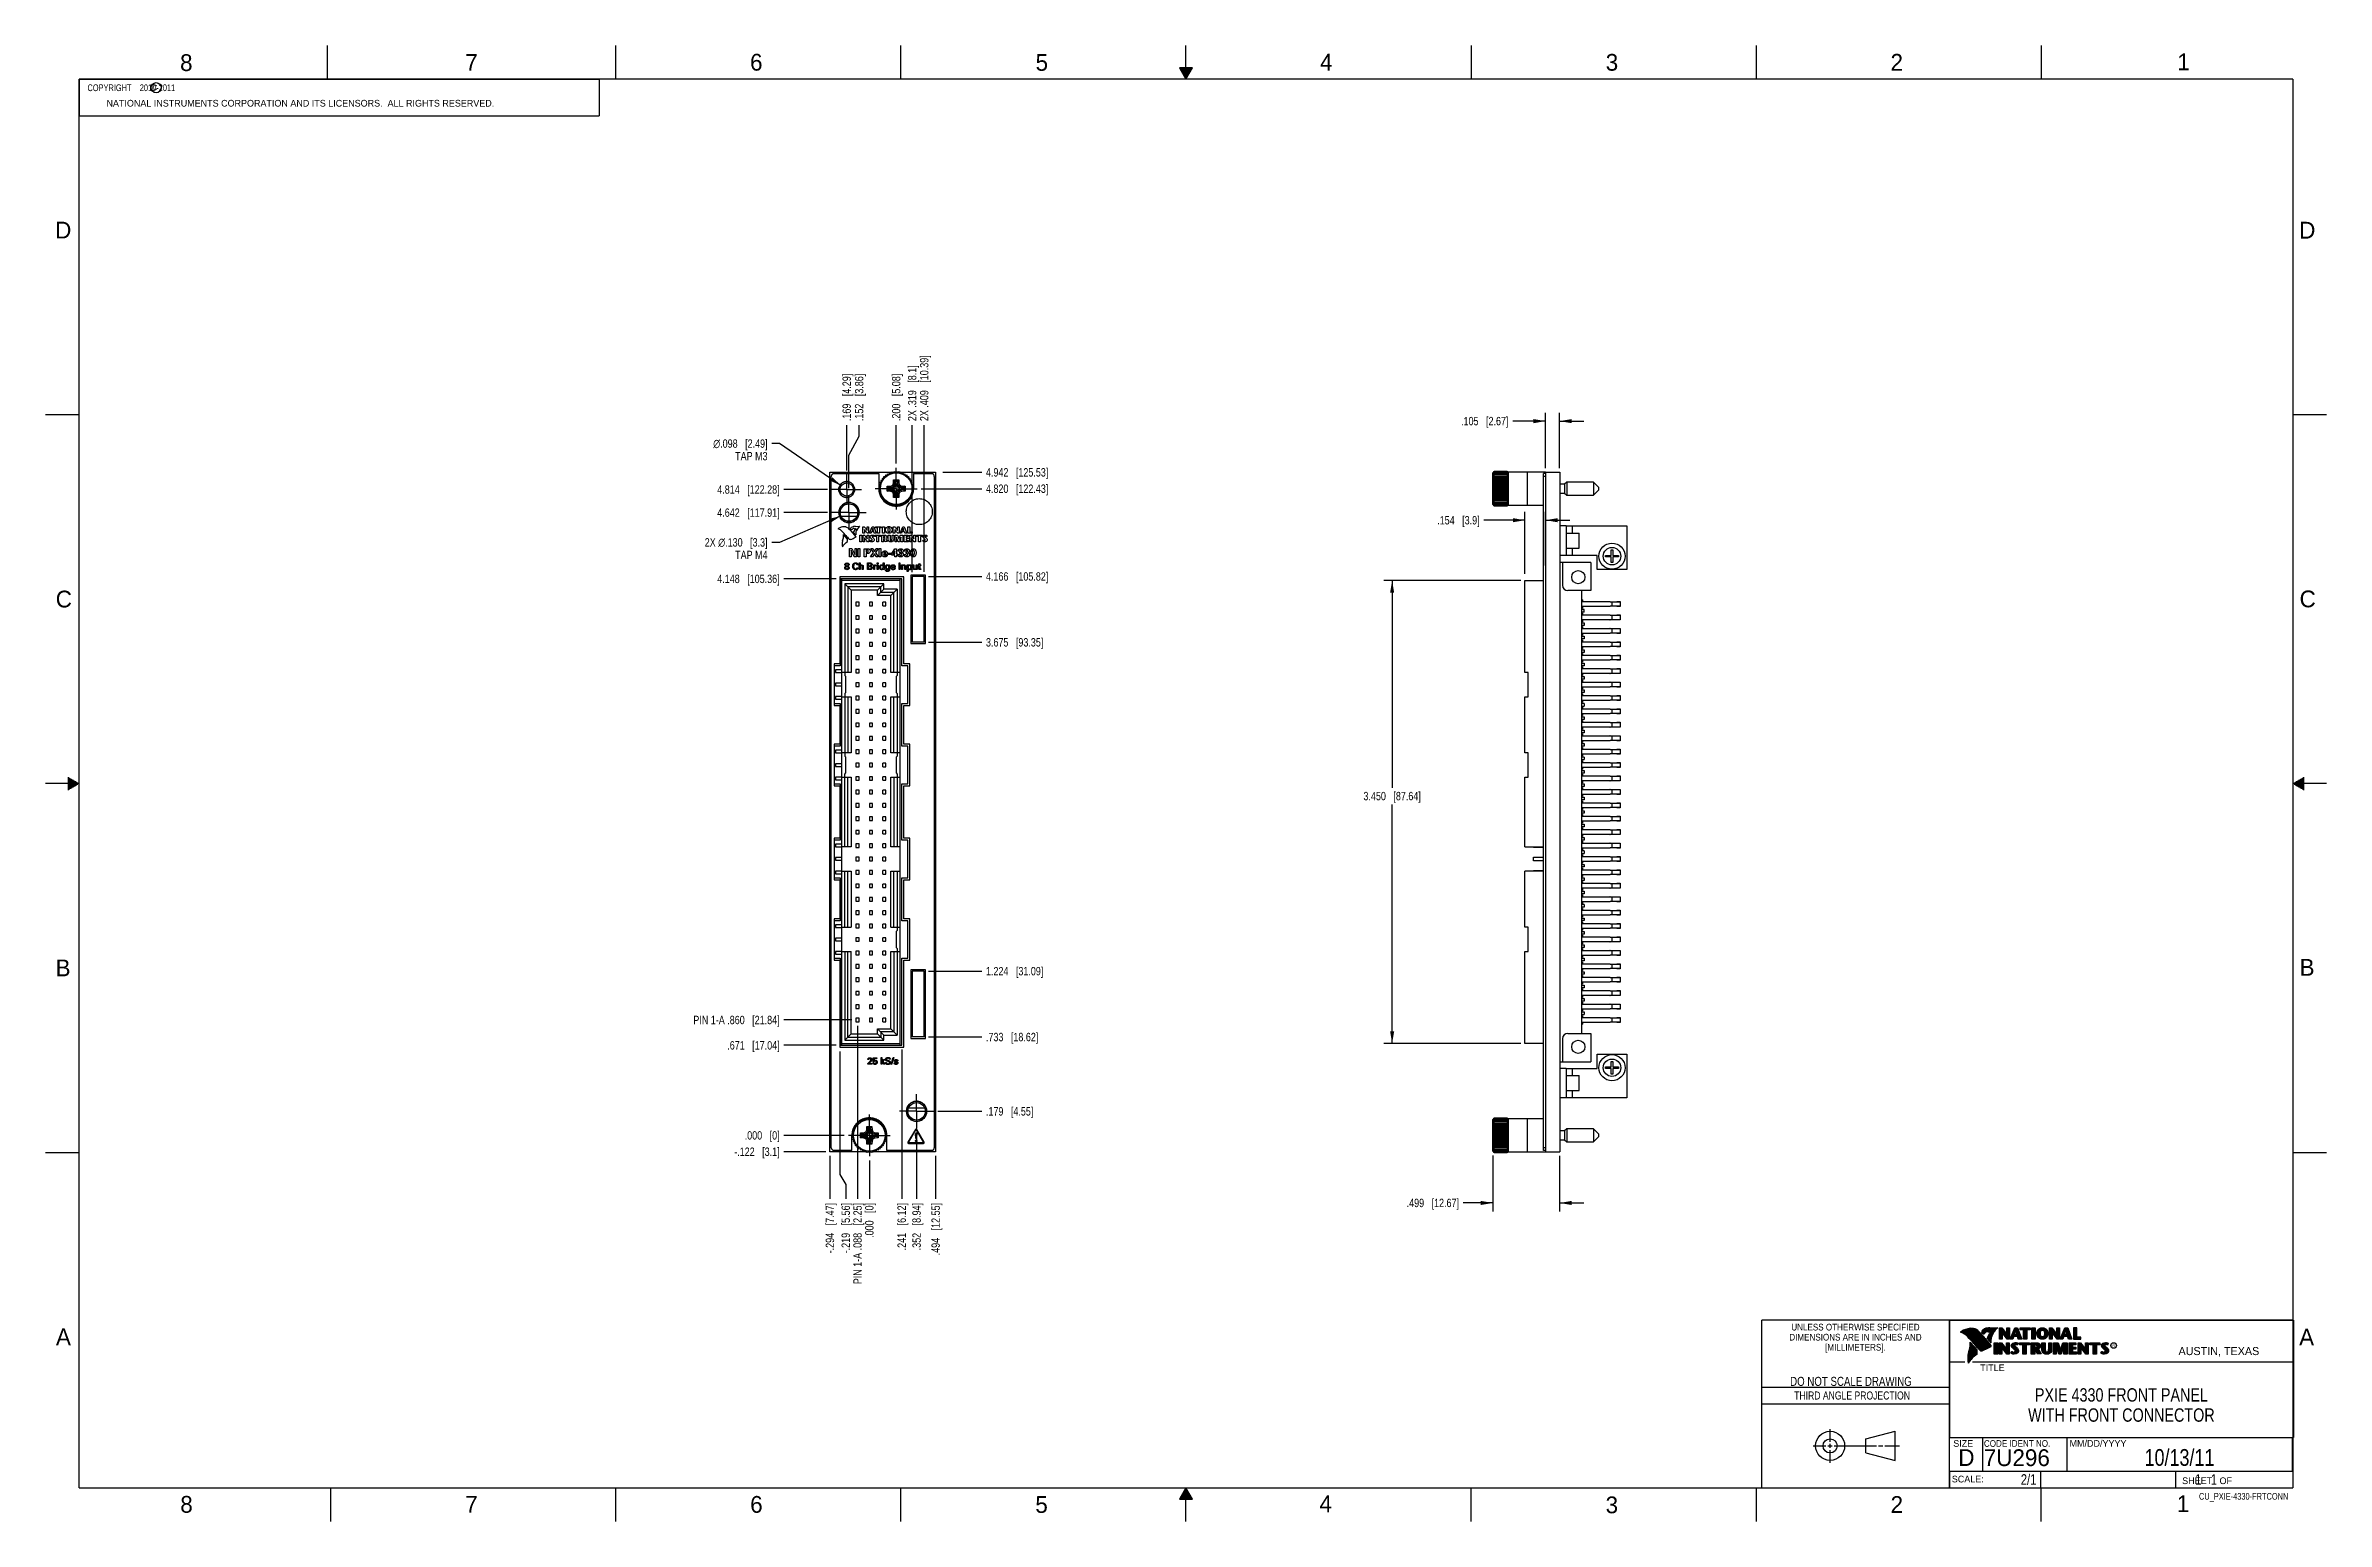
# Model space of a CAD drawing. Header units: inches. Extents: x 0 to 34, y 0 to 22.
import ezdxf

# ---------------------------------------------------------------- set-up
doc = ezdxf.new("R2010")
doc.units = ezdxf.units.IN
doc.header["$LTSCALE"] = 1.87
doc.header["$MEASUREMENT"] = 0
doc.linetypes.add('CENTER', pattern=[0.6, 0.375, -0.075, 0.075, -0.075])
doc.layers.get('0').update_dxf_attribs({"linetype": 'CONTINUOUS'})
for name, color, linetype in [('02___PRT_ALL_AXES', 7, 'CONTINUOUS'), ('COSMETIC', 7, 'CONTINUOUS'), ('DETAIL', 7, 'CONTINUOUS'), ('DIMENSIONS', 7, 'CONTINUOUS'), ('NOTE', 7, 'CONTINUOUS')]:
    doc.layers.add(name, color=color, linetype=linetype)
doc.styles.get("Standard").update_dxf_attribs({"font": 'txt', "width": 0.8})
doc.styles.add('TEXTSTYLE_1', font='gdt', dxfattribs={"width": 0.8})
doc.styles.add('TEXTSTYLE_2', font='txt')
doc.styles.add('TEXTSTYLE_3', font='txt', dxfattribs={"width": 0.9})
doc.dimstyles.new('DIMSTYLE_1', dxfattribs={"dimtxt": 0.125, "dimasz": 0.18, "dimexe": 0.18, "dimexo": 0.0625, "dimgap": 0.09, "dimtad": 0, "dimtih": 1, "dimtoh": 1, "dimdec": 3, "dimlfac": 0.5, "dimzin": 4, "dimdsep": 46, "dimtxsty": 'STANDARD', "dimblk": '_FILLED', "dimblk1": '_FILLED', "dimblk2": '_FILLED', "dimcen": 0.09, "dimadec": 0, "dimazin": 0, "dimtp": 0.01, "dimtm": 0.01, "dimtfac": 1, "dimtdec": 3, "dimtofl": 0, "dimtmove": 0, "dimatfit": 3, "dimldrblk": '_FILLED', "dimfxl": 1, "dimtolj": 1, "dimtzin": 4, "dimarcsym": 0})
doc.dimstyles.new('DIMSTYLE_2', dxfattribs={"dimtxt": 0.125, "dimasz": 0.18, "dimexe": 0.18, "dimexo": 0.0625, "dimgap": 0.09, "dimtad": 0, "dimtih": 1, "dimtoh": 1, "dimdec": 3, "dimlfac": 0.5, "dimzin": 4, "dimdsep": 46, "dimtxsty": 'STANDARD', "dimblk": '_FILLED', "dimblk1": '_FILLED', "dimblk2": '_FILLED', "dimcen": 0.09, "dimadec": 0, "dimazin": 0, "dimtp": 0.01, "dimtm": 0.01, "dimtfac": 1, "dimtdec": 3, "dimtofl": 0, "dimtmove": 0, "dimatfit": 3, "dimldrblk": '_FILLED', "dimfxl": 1, "dimtolj": 1, "dimtzin": 4, "dimarcsym": 0})
doc.dimstyles.new('DIMSTYLE_3', dxfattribs={"dimtxt": 0.125, "dimasz": 0.18, "dimexe": 0.18, "dimexo": 0.0625, "dimgap": 0.09, "dimtad": 0, "dimtih": 1, "dimtoh": 1, "dimdec": 3, "dimlfac": 0.5, "dimzin": 4, "dimdsep": 46, "dimtxsty": 'STANDARD', "dimblk": '_FILLED', "dimblk1": '_FILLED', "dimblk2": '_FILLED', "dimcen": 0.09, "dimadec": 0, "dimazin": 0, "dimtp": 0.01, "dimtm": 0.01, "dimtfac": 1, "dimtdec": 3, "dimtofl": 0, "dimtmove": 0, "dimatfit": 3, "dimldrblk": '_FILLED', "dimfxl": 1, "dimtolj": 1, "dimtzin": 4, "dimarcsym": 0})

msp = doc.modelspace()

# ---------------------------------------------------------------- texts
at = {"color": 2, "linetype": 'CONTINUOUS', "line_spacing_factor": 0.9}
for s, insert, char_height, width, attachment_point, style in [('8', (2.0046, 21.8713), 0.25, 0.25, 1, 'TEXTSTYLE_2'), ('7', (6.2556, 21.8743), 0.25, 0.25, 1, 'TEXTSTYLE_2'), ('6', (10.5012, 21.8772), 0.25, 0.25, 1, 'TEXTSTYLE_2'), ('5', (14.7577, 21.8747), 0.25, 0.25, 1, 'TEXTSTYLE_2'), ('4', (18.9977, 21.8777), 0.25, 0.25, 1, 'TEXTSTYLE_2'), ('3', (23.257, 21.8759), 0.25, 0.25, 1, 'TEXTSTYLE_2'), ('2', (27.5025, 21.8762), 0.25, 0.25, 1, 'TEXTSTYLE_2'), ('1', (31.7781, 21.8826), 0.25, 0.25, 1, 'TEXTSTYLE_2'), ('NATIONAL INSTRUMENTS CORPORATION AND ITS LICENSORS.  ALL RIGHTS RESERVED.', (0.9071, 21.1911), 0.1, 7.3, 1, 'TEXTSTYLE_2'), ('c', (1.599, 21.4388), 0.1, 0.1, 1, 'TEXTSTYLE_2'), ('D', (0.1424, 19.375), 0.25, 0.25, 1, 'TEXTSTYLE_2'), ('D', (33.5947, 19.3736), 0.25, 0.25, 1, 'TEXTSTYLE_2'), ('C', (0.1508, 13.8746), 0.25, 0.25, 1, 'TEXTSTYLE_2'), ('C', (33.6004, 13.8767), 0.25, 0.25, 1, 'TEXTSTYLE_2'), ('B', (0.1484, 8.3757), 0.25, 0.25, 1, 'TEXTSTYLE_2'), ('B', (33.6006, 8.3845), 0.25, 0.25, 1, 'TEXTSTYLE_2'), ('A', (0.1541, 2.8761), 0.25, 0.25, 1, 'TEXTSTYLE_2'), ('DIMENSIONS ARE IN INCHES AND', (26.9799, 2.7959), 0.1, 2.52, 2, 'TEXTSTYLE_3'), ('UNLESS OTHERWISE SPECIFIED', (26.9799, 2.9459), 0.1, 2.34, 2, 'TEXTSTYLE_3'), ('A', (33.5939, 2.8728), 0.25, 0.25, 1, 'TEXTSTYLE_2'), ('[MILLIMETERS].', (26.9799, 2.6459), 0.1, 1.26, 2, 'TEXTSTYLE_3'), ('R', (30.8076, 2.6413), 0.042, 0.041979, 1, 'TEXTSTYLE_2'), ('AUSTIN, TEXAS', (31.7957, 2.599), 0.12, 1.56, 1, 'TEXTSTYLE_2'), ('TITLE', (28.8397, 2.3397), 0.1, 0.5, 1, 'TEXTSTYLE_2'), ('SIZE', (28.4379, 1.2118), 0.1, 0.4, 1, 'TEXTSTYLE_2'), ('CODE IDENT NO.', (28.8949, 1.2115), 0.1, 1.26, 1, 'TEXTSTYLE_3'), ('MM/DD/YYYY', (30.1721, 1.2121), 0.1, 1, 1, 'TEXTSTYLE_2'), ('SCALE:', (28.4164, 0.6806), 0.1, 0.6, 1, 'TEXTSTYLE_2'), ('8', (2.0074, 0.3791), 0.25, 0.25, 1, 'TEXTSTYLE_2'), ('7', (6.2553, 0.3787), 0.25, 0.25, 1, 'TEXTSTYLE_2'), ('6', (10.5033, 0.3784), 0.25, 0.25, 1, 'TEXTSTYLE_2'), ('5', (14.754, 0.3762), 0.25, 0.25, 1, 'TEXTSTYLE_2'), ('4', (18.9884, 0.3869), 0.25, 0.25, 1, 'TEXTSTYLE_2'), ('3', (23.2555, 0.371), 0.25, 0.25, 1, 'TEXTSTYLE_2'), ('2', (27.5035, 0.3763), 0.25, 0.25, 1, 'TEXTSTYLE_2'), ('1', (31.7706, 0.389), 0.25, 0.25, 1, 'TEXTSTYLE_2'), ('SHEET   OF', (31.8499, 0.6557), 0.1, 1, 1, 'TEXTSTYLE_2')]:
    msp.add_mtext(s, dxfattribs=dict(at, insert=insert, char_height=char_height, width=width, attachment_point=attachment_point, style=style))
at = {"color": 7, "linetype": 'CONTINUOUS', "insert": (26.9127, 2.1549), "char_height": 0.135, "width": 2.16, "attachment_point": 2, "line_spacing_factor": 0.9}
msp.add_mtext('DO NOT SCALE DRAWING', dxfattribs=at)
at = {"color": 2, "linetype": 'CONTINUOUS', "insert": (26.9296, 1.9368), "char_height": 0.12, "width": 2.112, "attachment_point": 2, "line_spacing_factor": 0.9}
msp.add_mtext('THIRD ANGLE PROJECTION', dxfattribs=at)
at = {"color": 7, "linetype": 'CONTINUOUS', "char_height": 0.25, "attachment_point": 1, "line_spacing_factor": 0.9, "style": 'TEXTSTYLE_2'}
for s, insert, width in [('D  ', (28.5128, 1.0764), 0.75), ('7U296', (28.8928, 1.0745), 1.25)]:
    msp.add_mtext(s, dxfattribs=dict(at, insert=insert, width=width))
at = {"layer": 'DETAIL', "color": 7, "linetype": 'CONTINUOUS', "char_height": 0.15625, "line_spacing_factor": 0.9}
for s, insert, width, attachment_point in [('2/1', (29.677, 0.7032), 0.375, 3), ('     1   1', (31.8125, 0.7031), 1.25, 1)]:
    msp.add_mtext(s, dxfattribs=dict(at, insert=insert, width=width, attachment_point=attachment_point))
at = {"layer": 'DETAIL', "color": 2, "linetype": 'CONTINUOUS', "insert": (33.4328, 0.4236), "char_height": 0.1, "width": 1.6, "attachment_point": 3, "line_spacing_factor": 0.9}
msp.add_mtext('CU_PXIE-4330-FRTCONN', dxfattribs=at)
at = {"layer": 'NOTE', "color": 2, "linetype": 'CONTINUOUS', "insert": (0.5625, 21.4219), "char_height": 0.1, "width": 1.92, "attachment_point": 1, "line_spacing_factor": 0.9}
msp.add_mtext('  COPYRIGHT    2010-2011', dxfattribs=at)
at = {"layer": 'NOTE', "color": 7, "linetype": 'CONTINUOUS', "attachment_point": 2, "line_spacing_factor": 0.9}
for s, insert, char_height, width in [('PXIE 4330 FRONT PANEL\\PWITH FRONT CONNECTOR', (30.9443, 1.9853), 0.2, 3.36), ('10/13/11', (31.81, 1.078), 0.25, 1.6)]:
    msp.add_mtext(s, dxfattribs=dict(at, insert=insert, char_height=char_height, width=width))

# ---------------------------------------------------------------- blocks, each defined once
blk = doc.blocks.new('_FILLED')
at = {"color": 0, "linetype": 'BYBLOCK'}
blk.add_solid([(0, 0), (-1, 0.17), (-1, -0.17)], dxfattribs=at)
blk = doc.blocks.new('*D0')
at = {"layer": 'DIMENSIONS', "color": 2, "linetype": 'CONTINUOUS'}
for p, q in [((22.36, 16.402), (21.87, 16.402)), ((22.36, 15.701), (22.36, 16.527)), ((22.57, 15.701), (22.57, 16.527)), ((22.57, 16.402), (22.93, 16.402))]:
    blk.add_line(p, q, dxfattribs=at)
at = {"layer": 'DIMENSIONS', "color": 2, "linetype": 'CONTINUOUS', "xscale": 0.18, "yscale": 0.18, "zscale": 0.18}
blk.add_blockref('_FILLED', (22.36, 16.402), dxfattribs=at)
at = {"layer": 'DIMENSIONS', "color": 2, "linetype": 'CONTINUOUS', "xscale": 0.18, "yscale": 0.18, "zscale": 0.18, "rotation": 180}
blk.add_blockref('_FILLED', (22.57, 16.402), dxfattribs=at)
at = {"layer": 'DIMENSIONS', "color": 2, "linetype": 'CONTINUOUS', "insert": (21.807, 16.465), "char_height": 0.125, "width": 1.125, "attachment_point": 3, "line_spacing_factor": 0.9}
blk.add_mtext('.105{\\Ftxt.shx;\\W1.000000;\\H0.125000; }[2.67]', dxfattribs=at)
blk = doc.blocks.new('*D1')
at = {"layer": 'DIMENSIONS', "color": 2, "linetype": 'CONTINUOUS'}
for p, q in [((22.053, 14.127), (22.053, 15.05)), ((22.36, 14.248), (22.36, 15.05)), ((22.053, 14.925), (21.44, 14.925)), ((22.36, 14.925), (22.72, 14.925))]:
    blk.add_line(p, q, dxfattribs=at)
at = {"layer": 'DIMENSIONS', "color": 2, "linetype": 'CONTINUOUS', "xscale": 0.18, "yscale": 0.18, "zscale": 0.18}
blk.add_blockref('_FILLED', (22.053, 14.925), dxfattribs=at)
at = {"layer": 'DIMENSIONS', "color": 2, "linetype": 'CONTINUOUS', "xscale": 0.18, "yscale": 0.18, "zscale": 0.18, "rotation": 180}
blk.add_blockref('_FILLED', (22.36, 14.925), dxfattribs=at)
at = {"layer": 'DIMENSIONS', "color": 2, "linetype": 'CONTINUOUS', "insert": (21.377, 14.987), "char_height": 0.125, "width": 1.025, "attachment_point": 3, "line_spacing_factor": 0.9}
blk.add_mtext('.154{\\Ftxt.shx;\\W1.000000;\\H0.125000; }[3.9]', dxfattribs=at)
blk = doc.blocks.new('*D2')
at = {"layer": 'DIMENSIONS', "color": 2, "linetype": 'CONTINUOUS'}
for p, q in [((21.991, 14.025), (19.948, 14.025)), ((20.073, 14.025), (20.073, 10.937)), ((20.073, 7.125), (20.073, 10.687)), ((21.991, 7.125), (19.948, 7.125))]:
    blk.add_line(p, q, dxfattribs=at)
at = {"layer": 'DIMENSIONS', "color": 2, "linetype": 'CONTINUOUS', "xscale": 0.18, "yscale": 0.18, "zscale": 0.18}
for p, rotation in [((20.073, 14.025), 90), ((20.073, 7.125), 270.0000089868)]:
    blk.add_blockref('_FILLED', p, dxfattribs=dict(at, rotation=rotation))
at = {"layer": 'DIMENSIONS', "color": 2, "linetype": 'CONTINUOUS', "insert": (20.073, 10.875), "char_height": 0.125, "width": 1.325, "attachment_point": 2, "line_spacing_factor": 0.9}
blk.add_mtext('3.450{\\Ftxt.shx;\\W1.000000;\\H0.125000; }[87.64]', dxfattribs=at)
blk = doc.blocks.new('*D3')
at = {"layer": 'DIMENSIONS', "color": 2, "linetype": 'CONTINUOUS'}
blk.add_line((13.268, 5.448), (13.268, 4.81), dxfattribs=at)
at = {"layer": 'DIMENSIONS', "color": 2, "linetype": 'CONTINUOUS', "insert": (13.205, 4.747), "char_height": 0.125, "width": 1.225, "attachment_point": 3, "rotation": 90, "line_spacing_factor": 0.9}
blk.add_mtext('.494{\\Ftxt.shx;\\W1.000000;\\H0.125000; }[12.55]', dxfattribs=at)
blk = doc.blocks.new('*D4')
at = {"layer": 'DIMENSIONS', "color": 2, "linetype": 'CONTINUOUS'}
blk.add_line((13.377, 15.639), (13.955, 15.639), dxfattribs=at)
at = {"layer": 'DIMENSIONS', "color": 2, "linetype": 'CONTINUOUS', "insert": (14.018, 15.701), "char_height": 0.125, "width": 1.425, "attachment_point": 1, "line_spacing_factor": 0.9}
blk.add_mtext('4.942{\\Ftxt.shx;\\W1.000000;\\H0.125000; }[125.53]', dxfattribs=at)
blk = doc.blocks.new('*D5')
at = {"layer": 'DIMENSIONS', "color": 2, "linetype": 'CONTINUOUS'}
blk.add_line((12.28, 5.38), (12.28, 4.81), dxfattribs=at)
at = {"layer": 'DIMENSIONS', "color": 2, "linetype": 'CONTINUOUS', "insert": (12.217, 4.747), "char_height": 0.125, "width": 0.825, "attachment_point": 3, "rotation": 90, "line_spacing_factor": 0.9}
blk.add_mtext('.000{\\Ftxt.shx;\\W1.000000;\\H0.125000; }[0]', dxfattribs=at)
blk = doc.blocks.new('*D6')
at = {"layer": 'DIMENSIONS', "color": 2, "linetype": 'CONTINUOUS'}
blk.add_line((11.905, 5.755), (11.004, 5.755), dxfattribs=at)
at = {"layer": 'DIMENSIONS', "color": 2, "linetype": 'CONTINUOUS', "insert": (10.942, 5.817), "char_height": 0.125, "width": 0.825, "attachment_point": 3, "line_spacing_factor": 0.9}
blk.add_mtext('.000{\\Ftxt.shx;\\W1.000000;\\H0.125000; }[0]', dxfattribs=at)
blk = doc.blocks.new('*D7')
at = {"layer": 'DIMENSIONS', "color": 2, "linetype": 'CONTINUOUS'}
blk.add_line((11.692, 5.448), (11.692, 4.81), dxfattribs=at)
at = {"layer": 'DIMENSIONS', "color": 2, "linetype": 'CONTINUOUS', "insert": (11.629, 4.747), "char_height": 0.125, "width": 1.225, "attachment_point": 3, "rotation": 90, "line_spacing_factor": 0.9}
blk.add_mtext('-.294{\\Ftxt.shx;\\W1.000000;\\H0.125000; }[7.47]', dxfattribs=at)
blk = doc.blocks.new('*D8')
at = {"layer": 'DIMENSIONS', "color": 2, "linetype": 'CONTINUOUS'}
blk.add_line((12.984, 5.795), (12.984, 4.81), dxfattribs=at)
at = {"layer": 'DIMENSIONS', "color": 2, "linetype": 'CONTINUOUS', "insert": (12.921, 4.747), "char_height": 0.125, "width": 1.125, "attachment_point": 3, "rotation": 90, "line_spacing_factor": 0.9}
blk.add_mtext('.352{\\Ftxt.shx;\\W1.000000;\\H0.125000; }[8.94]', dxfattribs=at)
blk = doc.blocks.new('*D9')
at = {"layer": 'DIMENSIONS', "color": 2, "linetype": 'CONTINUOUS'}
blk.add_line((11.629, 5.511), (11.004, 5.511), dxfattribs=at)
at = {"layer": 'DIMENSIONS', "color": 2, "linetype": 'CONTINUOUS', "insert": (10.942, 5.573), "char_height": 0.125, "width": 1.125, "attachment_point": 3, "line_spacing_factor": 0.9}
blk.add_mtext('-.122{\\Ftxt.shx;\\W1.000000;\\H0.125000; }[3.1]', dxfattribs=at)
blk = doc.blocks.new('*D10')
at = {"layer": 'DIMENSIONS', "color": 2, "linetype": 'CONTINUOUS'}
blk.add_line((11.783, 7.097), (11.004, 7.097), dxfattribs=at)
at = {"layer": 'DIMENSIONS', "color": 2, "linetype": 'CONTINUOUS', "insert": (10.942, 7.159), "char_height": 0.125, "width": 1.225, "attachment_point": 3, "line_spacing_factor": 0.9}
blk.add_mtext('.671{\\Ftxt.shx;\\W1.000000;\\H0.125000; }[17.04]', dxfattribs=at)
blk = doc.blocks.new('*D11')
at = {"layer": 'DIMENSIONS', "color": 2, "linetype": 'CONTINUOUS'}
blk.add_line((11.783, 14.051), (11.004, 14.051), dxfattribs=at)
at = {"layer": 'DIMENSIONS', "color": 2, "linetype": 'CONTINUOUS', "insert": (10.942, 14.113), "char_height": 0.125, "width": 1.425, "attachment_point": 3, "line_spacing_factor": 0.9}
blk.add_mtext('4.148{\\Ftxt.shx;\\W1.000000;\\H0.125000; }[105.36]', dxfattribs=at)
blk = doc.blocks.new('*D12')
at = {"layer": 'DIMENSIONS', "color": 2, "linetype": 'CONTINUOUS'}
blk.add_line((11.658, 15.039), (11.004, 15.039), dxfattribs=at)
at = {"layer": 'DIMENSIONS', "color": 2, "linetype": 'CONTINUOUS', "insert": (10.942, 15.101), "char_height": 0.125, "width": 1.425, "attachment_point": 3, "line_spacing_factor": 0.9}
blk.add_mtext('4.642{\\Ftxt.shx;\\W1.000000;\\H0.125000; }[117.91]', dxfattribs=at)
blk = doc.blocks.new('*D13')
at = {"layer": 'DIMENSIONS', "color": 2, "linetype": 'CONTINUOUS'}
blk.add_line((11.656, 15.383), (11.004, 15.383), dxfattribs=at)
at = {"layer": 'DIMENSIONS', "color": 2, "linetype": 'CONTINUOUS', "insert": (10.942, 15.445), "char_height": 0.125, "width": 1.425, "attachment_point": 3, "line_spacing_factor": 0.9}
blk.add_mtext('4.814{\\Ftxt.shx;\\W1.000000;\\H0.125000; }[122.28]', dxfattribs=at)
blk = doc.blocks.new('*D14')
at = {"layer": 'DIMENSIONS', "color": 2, "linetype": 'CONTINUOUS'}
blk.add_line((13.301, 6.113), (13.955, 6.113), dxfattribs=at)
at = {"layer": 'DIMENSIONS', "color": 2, "linetype": 'CONTINUOUS', "insert": (14.018, 6.175), "char_height": 0.125, "width": 1.125, "attachment_point": 1, "line_spacing_factor": 0.9}
blk.add_mtext('.179{\\Ftxt.shx;\\W1.000000;\\H0.125000; }[4.55]', dxfattribs=at)
blk = doc.blocks.new('*D15')
at = {"layer": 'DIMENSIONS', "color": 2, "linetype": 'CONTINUOUS'}
blk.add_line((13.16, 7.221), (13.955, 7.221), dxfattribs=at)
at = {"layer": 'DIMENSIONS', "color": 2, "linetype": 'CONTINUOUS', "insert": (14.018, 7.283), "char_height": 0.125, "width": 1.225, "attachment_point": 1, "line_spacing_factor": 0.9}
blk.add_mtext('.733{\\Ftxt.shx;\\W1.000000;\\H0.125000; }[18.62]', dxfattribs=at)
blk = doc.blocks.new('*D16')
at = {"layer": 'DIMENSIONS', "color": 2, "linetype": 'CONTINUOUS'}
blk.add_line((13.16, 8.203), (13.955, 8.203), dxfattribs=at)
at = {"layer": 'DIMENSIONS', "color": 2, "linetype": 'CONTINUOUS', "insert": (14.018, 8.265), "char_height": 0.125, "width": 1.325, "attachment_point": 1, "line_spacing_factor": 0.9}
blk.add_mtext('1.224{\\Ftxt.shx;\\W1.000000;\\H0.125000; }[31.09]', dxfattribs=at)
blk = doc.blocks.new('*D17')
at = {"layer": 'DIMENSIONS', "color": 2, "linetype": 'CONTINUOUS'}
blk.add_line((13.16, 13.105), (13.955, 13.105), dxfattribs=at)
at = {"layer": 'DIMENSIONS', "color": 2, "linetype": 'CONTINUOUS', "insert": (14.018, 13.167), "char_height": 0.125, "width": 1.325, "attachment_point": 1, "line_spacing_factor": 0.9}
blk.add_mtext('3.675{\\Ftxt.shx;\\W1.000000;\\H0.125000; }[93.35]', dxfattribs=at)
blk = doc.blocks.new('*D18')
at = {"layer": 'DIMENSIONS', "color": 2, "linetype": 'CONTINUOUS'}
blk.add_line((13.16, 14.087), (13.955, 14.087), dxfattribs=at)
at = {"layer": 'DIMENSIONS', "color": 2, "linetype": 'CONTINUOUS', "insert": (14.018, 14.149), "char_height": 0.125, "width": 1.425, "attachment_point": 1, "line_spacing_factor": 0.9}
blk.add_mtext('4.166{\\Ftxt.shx;\\W1.000000;\\H0.125000; }[105.82]', dxfattribs=at)
blk = doc.blocks.new('*D19')
at = {"layer": 'DIMENSIONS', "color": 2, "linetype": 'CONTINUOUS'}
blk.add_line((13.054, 15.395), (13.955, 15.395), dxfattribs=at)
at = {"layer": 'DIMENSIONS', "color": 2, "linetype": 'CONTINUOUS', "insert": (14.018, 15.457), "char_height": 0.125, "width": 1.425, "attachment_point": 1, "line_spacing_factor": 0.9}
blk.add_mtext('4.820{\\Ftxt.shx;\\W1.000000;\\H0.125000; }[122.43]', dxfattribs=at)
blk = doc.blocks.new('*D20')
at = {"layer": 'DIMENSIONS', "color": 2, "linetype": 'CONTINUOUS'}
for p, q in [((11.842, 7.004), (11.842, 5.171)), ((11.842, 5.171), (11.928, 5.02)), ((11.928, 5.02), (11.928, 4.81))]:
    blk.add_line(p, q, dxfattribs=at)
at = {"layer": 'DIMENSIONS', "color": 2, "linetype": 'CONTINUOUS', "insert": (11.865, 4.747), "char_height": 0.125, "width": 1.225, "attachment_point": 3, "rotation": 90, "line_spacing_factor": 0.9}
blk.add_mtext('-.219{\\Ftxt.shx;\\W1.000000;\\H0.125000; }[5.56]', dxfattribs=at)
blk = doc.blocks.new('*D21')
at = {"layer": 'DIMENSIONS', "color": 2, "linetype": 'CONTINUOUS'}
blk.add_line((12.762, 7.034), (12.762, 4.81), dxfattribs=at)
at = {"layer": 'DIMENSIONS', "color": 2, "linetype": 'CONTINUOUS', "insert": (12.699, 4.747), "char_height": 0.125, "width": 1.125, "attachment_point": 3, "rotation": 90, "line_spacing_factor": 0.9}
blk.add_mtext('.241{\\Ftxt.shx;\\W1.000000;\\H0.125000; }[6.12]', dxfattribs=at)
blk = doc.blocks.new('*D22')
at = {"layer": 'DIMENSIONS', "color": 2, "linetype": 'CONTINUOUS'}
blk.add_line((11.942, 15.668), (11.942, 16.34), dxfattribs=at)
at = {"layer": 'DIMENSIONS', "color": 2, "linetype": 'CONTINUOUS', "insert": (11.879, 16.402), "char_height": 0.125, "width": 1.125, "attachment_point": 1, "rotation": 90, "line_spacing_factor": 0.9}
blk.add_mtext('.169{\\Ftxt.shx;\\W1.000000;\\H0.125000; }[4.29]', dxfattribs=at)
blk = doc.blocks.new('*D23')
at = {"layer": 'DIMENSIONS', "color": 2, "linetype": 'CONTINUOUS'}
for p, q in [((12.128, 16.176), (12.128, 16.34)), ((11.976, 15.897), (12.128, 16.176)), ((11.976, 15.405), (11.976, 15.897))]:
    blk.add_line(p, q, dxfattribs=at)
at = {"layer": 'DIMENSIONS', "color": 2, "linetype": 'CONTINUOUS', "insert": (12.065, 16.402), "char_height": 0.125, "width": 1.125, "attachment_point": 1, "rotation": 90, "line_spacing_factor": 0.9}
blk.add_mtext('.152{\\Ftxt.shx;\\W1.000000;\\H0.125000; }[3.86]', dxfattribs=at)
blk = doc.blocks.new('*D24')
at = {"layer": 'DIMENSIONS', "color": 2, "linetype": 'CONTINUOUS'}
blk.add_line((12.68, 15.769), (12.68, 16.34), dxfattribs=at)
at = {"layer": 'DIMENSIONS', "color": 2, "linetype": 'CONTINUOUS', "insert": (12.617, 16.402), "char_height": 0.125, "width": 1.125, "attachment_point": 1, "rotation": 90, "line_spacing_factor": 0.9}
blk.add_mtext('.200{\\Ftxt.shx;\\W1.000000;\\H0.125000; }[5.08]', dxfattribs=at)
blk = doc.blocks.new('*D25')
at = {"layer": 'DIMENSIONS', "color": 2, "linetype": 'CONTINUOUS'}
blk.add_line((12.918, 14.149), (12.918, 16.34), dxfattribs=at)
at = {"layer": 'DIMENSIONS', "color": 2, "linetype": 'CONTINUOUS', "insert": (12.855, 16.402), "char_height": 0.125, "width": 1.325, "attachment_point": 1, "rotation": 90, "line_spacing_factor": 0.9}
blk.add_mtext('2X .319{\\Ftxt.shx;\\W1.000000;\\H0.125000; }[8.1]', dxfattribs=at)
blk = doc.blocks.new('*D26')
at = {"layer": 'DIMENSIONS', "color": 2, "linetype": 'CONTINUOUS'}
blk.add_line((13.098, 14.157), (13.098, 16.34), dxfattribs=at)
at = {"layer": 'DIMENSIONS', "color": 2, "linetype": 'CONTINUOUS', "insert": (13.035, 16.402), "char_height": 0.125, "width": 1.525, "attachment_point": 1, "rotation": 90, "line_spacing_factor": 0.9}
blk.add_mtext('2X .409{\\Ftxt.shx;\\W1.000000;\\H0.125000; }[10.39]', dxfattribs=at)
blk = doc.blocks.new('*D27')
at = {"layer": 'DIMENSIONS', "color": 2, "linetype": 'CONTINUOUS'}
for p, q in [((10.942, 16.067), (10.824, 16.067)), ((11.861, 15.438), (10.942, 16.067))]:
    blk.add_line(p, q, dxfattribs=at)
at = {"layer": 'DIMENSIONS', "color": 2, "linetype": 'CONTINUOUS', "xscale": 0.18, "yscale": 0.18, "zscale": 0.18, "rotation": 325.614404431}
blk.add_blockref('_FILLED', (11.861, 15.438), dxfattribs=at)
at = {"layer": 'DIMENSIONS', "color": 2, "linetype": 'CONTINUOUS', "insert": (10.762, 16.13), "char_height": 0.125, "width": 1.29167, "attachment_point": 3, "line_spacing_factor": 0.9, "style": 'TEXTSTYLE_1'}
blk.add_mtext('{\\Fgdt;n}\\Ftxt;.098{\\Ftxt.shx;\\W1.000000;\\H0.125000; }[2.49]\\PTAP M3', dxfattribs=at)
blk = doc.blocks.new('*D28')
at = {"layer": 'DIMENSIONS', "color": 2, "linetype": 'CONTINUOUS'}
for p, q in [((11.856, 14.988), (10.942, 14.594)), ((10.942, 14.594), (10.824, 14.594))]:
    blk.add_line(p, q, dxfattribs=at)
at = {"layer": 'DIMENSIONS', "color": 2, "linetype": 'CONTINUOUS', "xscale": 0.18, "yscale": 0.18, "zscale": 0.18, "rotation": 23.2766164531}
blk.add_blockref('_FILLED', (11.856, 14.988), dxfattribs=at)
at = {"layer": 'DIMENSIONS', "color": 2, "linetype": 'CONTINUOUS', "insert": (10.762, 14.657), "char_height": 0.125, "width": 1.49167, "attachment_point": 3, "line_spacing_factor": 0.9}
blk.add_mtext('2X \\Fgdt;{\\Fgdt;n}\\Ftxt;.130{\\Ftxt.shx;\\W1.000000;\\H0.125000; }[3.3]\\PTAP M4', dxfattribs=at)
blk = doc.blocks.new('*D29')
at = {"layer": 'DIMENSIONS', "color": 2, "linetype": 'CONTINUOUS'}
for p, q in [((21.573, 5.456), (21.573, 4.622)), ((22.57, 5.448), (22.57, 4.622)), ((21.573, 4.747), (21.132, 4.747)), ((22.57, 4.747), (22.93, 4.747))]:
    blk.add_line(p, q, dxfattribs=at)
at = {"layer": 'DIMENSIONS', "color": 2, "linetype": 'CONTINUOUS', "xscale": 0.18, "yscale": 0.18, "zscale": 0.18}
blk.add_blockref('_FILLED', (21.573, 4.747), dxfattribs=at)
at = {"layer": 'DIMENSIONS', "color": 2, "linetype": 'CONTINUOUS', "xscale": 0.18, "yscale": 0.18, "zscale": 0.18, "rotation": 180}
blk.add_blockref('_FILLED', (22.57, 4.747), dxfattribs=at)
at = {"layer": 'DIMENSIONS', "color": 2, "linetype": 'CONTINUOUS', "insert": (21.07, 4.81), "char_height": 0.125, "width": 1.225, "attachment_point": 3, "line_spacing_factor": 0.9}
blk.add_mtext('.499{\\Ftxt.shx;\\W1.000000;\\H0.125000; }[12.67]', dxfattribs=at)
blk = doc.blocks.new('*D30')
at = {"layer": 'DIMENSIONS', "color": 2, "linetype": 'CONTINUOUS'}
blk.add_line((12.017, 7.475), (11.004, 7.475), dxfattribs=at)
at = {"layer": 'DIMENSIONS', "color": 2, "linetype": 'CONTINUOUS', "insert": (10.942, 7.537), "char_height": 0.125, "width": 2.025, "attachment_point": 3, "line_spacing_factor": 0.9}
blk.add_mtext('PIN 1-A .860{\\Ftxt.shx;\\W1.000000;\\H0.125000; }[21.84]', dxfattribs=at)
blk = doc.blocks.new('*D31')
at = {"layer": 'DIMENSIONS', "color": 2, "linetype": 'CONTINUOUS'}
blk.add_line((12.103, 7.386), (12.103, 4.81), dxfattribs=at)
at = {"layer": 'DIMENSIONS', "color": 2, "linetype": 'CONTINUOUS', "insert": (12.041, 4.747), "char_height": 0.125, "width": 1.925, "attachment_point": 3, "rotation": 90, "line_spacing_factor": 0.9}
blk.add_mtext('PIN 1-A .088{\\Ftxt.shx;\\W1.000000;\\H0.125000; }[2.25]', dxfattribs=at)

# ---------------------------------------------------------------- dimensions: what is measured, and where the dimension line sits
at = {"layer": 'DIMENSIONS', "color": 2, "linetype": 'CONTINUOUS'}
for feature_location, offset, dtype, origin, text, picture, middle in [((13.0979, 14.1565), (0, 2.1834), 1, (12.2799, 14.087), '2X <>', '*D26', (13.0979, 17.165)), ((12.9179, 14.1495), (0, 2.1905), 1, (12.2799, 14.087), '2X <>', '*D25', (12.9179, 17.065)), ((12.0169, 7.475), (-1.0125, 0), 0, (12.0794, 5.755), 'PIN 1-A <>', '*D30', (9.4794, 7.475)), ((12.103, 7.3857), (0, -2.5757), 1, (12.2799, 7.4482), 'PIN 1-A <>', '*D31', (12.3047, 3.3827)), ((11.8419, 7.0045), (0.0858, -2.1945), 0, (12.2799, 7.067), '-<>', '*D20', (12.0398, 3.9615)), ((11.6294, 5.511), (-0.625, 0), 0, (11.6919, 5.755), '-<>', '*D9', (10.1794, 5.511)), ((11.6919, 5.4485), (0, -0.6385), 1, (12.2799, 5.511), '-<>', '*D7', (11.8039, 3.9615))]:
    dim = msp.add_ordinate_dim(feature_location=feature_location, offset=offset, dtype=dtype, origin=origin, text=text, dimstyle='DIMSTYLE_2', dxfattribs=at)
    dim.commit()
    dim.dimension.update_dxf_attribs({"geometry": picture, "text_midpoint": middle})
for feature_location, offset, dtype, origin, picture, middle in [((11.9419, 15.6685), (0, 0.6715), 1, (12.2799, 15.606), '*D22', (11.9419, 16.965)), ((11.97589, 15.40498), (0.15179, 0.93497), 0, (12.27989, 15.29397), '*D23', (12.12768, 16.96495)), ((12.6799, 15.7695), (0, 0.5705), 1, (12.2799, 15.707), '*D24', (12.6799, 16.965)), ((13.377, 15.639), (0.5784, 0), 0, (11.9679, 5.755), '*D4', (14.7304, 15.639)), ((11.6564, 15.383), (-0.652, 0), 0, (11.7189, 5.755), '*D13', (9.9294, 15.383)), ((13.0544, 15.395), (0.901, 0), 0, (12.9919, 5.755), '*D19', (14.7304, 15.395)), ((11.6584, 15.039), (-0.654, 0), 0, (11.7209, 5.755), '*D12', (9.9294, 15.039)), ((11.7834, 14.051), (-0.779, 0), 0, (11.8459, 5.755), '*D11', (9.9294, 14.051)), ((13.1604, 14.087), (0.795, 0), 0, (13.0979, 5.755), '*D18', (14.7304, 14.087)), ((13.1604, 13.105), (0.795, 0), 0, (13.0979, 5.755), '*D17', (14.6804, 13.105)), ((13.1604, 8.203), (0.795, 0), 0, (13.0979, 5.755), '*D16', (14.6804, 8.203)), ((11.7834, 7.097), (-0.779, 0), 0, (11.8459, 5.755), '*D10', (10.0794, 7.097)), ((13.1604, 7.221), (0.795, 0), 0, (13.0979, 5.755), '*D15', (14.6304, 7.221)), ((12.7619, 7.0345), (0, -2.2245), 1, (12.2799, 7.097), '*D21', (12.8739, 3.9615)), ((13.3014, 6.113), (0.654, 0), 0, (13.2389, 5.755), '*D14', (14.5804, 6.113)), ((11.9053935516, 5.7549725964), (-0.901, 0), 0, (11.9678935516, 5.7549725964), '*D6', (10.2793935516, 5.7549725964)), ((12.9839, 5.7955), (0, -0.9855), 1, (12.2799, 5.858), '*D8', (13.0959, 3.9615)), ((12.2798935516, 5.3804725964), (0, -0.5704800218), 1, (12.2798935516, 5.4429725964), '*D5', (12.3919119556, 4.1114934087)), ((13.2679, 5.4485), (0, -0.6385), 1, (12.2799, 5.443), '*D3', (13.4023, 3.9115))]:
    dim = msp.add_ordinate_dim(feature_location=feature_location, offset=offset, dtype=dtype, origin=origin, dimstyle='DIMSTYLE_2', dxfattribs=at)
    dim.commit()
    dim.dimension.update_dxf_attribs({"geometry": picture, "text_midpoint": middle})
for base, p1, p2, angle, picture, middle in [((22.3605, 16.4025), (22.5705, 15.7015), (22.3605, 15.7015), 180, '*D0', (20.9946, 16.4025)), ((20.0729, 7.1246), (21.9907, 14.0254), (21.9907, 7.1246), 270, '*D2', (19.9229, 10.8124)), ((21.5729, 4.7475), (22.5705, 5.4485), (21.5729, 5.4563), 180, '*D29', (20.2072, 4.7475))]:
    dim = msp.add_linear_dim(base=base, p1=p1, p2=p2, angle=angle, dimstyle='DIMSTYLE_1', dxfattribs=at)
    dim.commit()
    dim.dimension.update_dxf_attribs({"geometry": picture, "text_midpoint": middle, "dimtype": 160})
for p1, p2, text, picture, middle in [((11.861, 15.4383), (12.0228, 15.3276), '<>\\PTAP M3', '*D27', (9.9494, 15.9579)), ((11.8565, 14.9876), (12.0953, 15.0903), '2X <>\\PTAP M4', '*D28', (9.8161, 14.4848))]:
    dim = msp.add_diameter_dim_2p(p1=p1, p2=p2, text=text, dimstyle='DIMSTYLE_3', dxfattribs=at)
    dim.commit()
    dim.dimension.update_dxf_attribs({"geometry": picture, "text_midpoint": middle, "dimtype": 163})
dim = msp.add_linear_dim(base=(22.3605, 14.9249), p1=(22.0532, 14.127), p2=(22.3605, 14.248), dimstyle='DIMSTYLE_1', dxfattribs=at)
dim.commit()
dim.dimension.update_dxf_attribs({"geometry": '*D1', "text_midpoint": (20.615, 14.9249), "dimtype": 160})

# ---------------------------------------------------------------- linework, layer by layer
at = {"color": 2, "linetype": 'CONTINUOUS'}
for p, q in [((4.2, 21.5), (4.2, 22)), ((8.5, 21.5), (8.5, 22)), ((12.75, 21.5), (12.75, 22)), ((17, 21.5), (17, 22)), ((21.25, 22), (21.25, 21.5)), ((25.5, 22), (25.5, 21.5)), ((29.75, 22), (29.75, 21.5)), ((0.5, 21.5), (8.25, 21.5)), ((0.5, 21.5), (0.5, 20.9531)), ((8.25, 21.5), (8.25, 20.9531)), ((16.902, 21.6697), (17, 21.5)), ((17.098, 21.6697), (16.902, 21.6697)), ((16.9076, 21.66), (17.0924, 21.66)), ((16.9134, 21.65), (17.0866, 21.65)), ((16.9192, 21.64), (17.0808, 21.64)), ((16.925, 21.63), (17.0751, 21.63)), ((16.9307, 21.62), (17.0693, 21.62)), ((16.9365, 21.61), (17.0635, 21.61)), ((16.9423, 21.6), (17.0578, 21.6)), ((16.9481, 21.59), (17.052, 21.59)), ((16.9538, 21.58), (17.0462, 21.58)), ((16.9596, 21.57), (17.0404, 21.57)), ((16.9654, 21.56), (17.0347, 21.56)), ((16.9712, 21.55), (17.0289, 21.55)), ((16.9769, 21.54), (17.0231, 21.54)), ((16.9827, 21.53), (17.0173, 21.53)), ((16.9885, 21.52), (17.0116, 21.52)), ((16.9942, 21.51), (17.0058, 21.51)), ((17, 21.5), (17.098, 21.6697)), ((0.5, 20.9531), (8.25, 20.9531)), ((0, 16.5), (0.5, 16.5)), ((33.5, 16.5), (34, 16.5)), ((0.5, 11), (0, 11)), ((0.3303, 11.09), (0.3441, 11.09)), ((0.3303, 11.08), (0.3614, 11.08)), ((0.3303, 11.07), (0.3788, 11.07)), ((0.3303, 11.06), (0.3961, 11.06)), ((0.3303, 11.05), (0.4134, 11.05)), ((0.3303, 11.04), (0.4307, 11.04)), ((0.3303, 11.03), (0.448, 11.03)), ((0.3303, 11.02), (0.4654, 11.02)), ((0.3303, 11.01), (0.4827, 11.01)), ((0.3303, 10.99), (0.4827, 10.99)), ((0.3303, 10.98), (0.4654, 10.98)), ((0.3303, 10.97), (0.448, 10.97)), ((0.3303, 10.96), (0.4307, 10.96)), ((0.3303, 10.95), (0.4134, 10.95)), ((0.3303, 10.94), (0.3961, 10.94)), ((0.3303, 10.93), (0.3788, 10.93)), ((0.3303, 10.92), (0.3614, 10.92)), ((0.3303, 10.91), (0.3441, 10.91)), ((34, 11), (33.5, 11)), ((33.5173, 11.01), (33.6697, 11.01)), ((33.5173, 10.99), (33.6697, 10.99)), ((33.5347, 11.02), (33.6697, 11.02)), ((33.5347, 10.98), (33.6697, 10.98)), ((33.552, 11.03), (33.6697, 11.03)), ((33.552, 10.97), (33.6697, 10.97)), ((33.5693, 11.04), (33.6697, 11.04)), ((33.5693, 10.96), (33.6697, 10.96)), ((33.5866, 11.05), (33.6697, 11.05)), ((33.5866, 10.95), (33.6697, 10.95)), ((33.6039, 11.06), (33.6697, 11.06)), ((33.6039, 10.94), (33.6697, 10.94)), ((33.6213, 11.07), (33.6697, 11.07)), ((33.6213, 10.93), (33.6697, 10.93)), ((33.6386, 11.08), (33.6697, 11.08)), ((33.6386, 10.92), (33.6697, 10.92)), ((33.6559, 11.09), (33.6697, 11.09)), ((33.6559, 10.91), (33.6697, 10.91)), ((0, 5.5), (0.5, 5.5)), ((33.5, 5.5), (34, 5.5)), ((28.3793, 3.0003), (33.5093, 3.0003)), ((28.3793, 3.0003), (28.3793, 1.2503)), ((28.556, 2.8217), (28.556, 2.8246)), ((28.5629, 2.8193), (28.5629, 2.8291)), ((28.5698, 2.8166), (28.5698, 2.8333)), ((28.5766, 2.8137), (28.5766, 2.8374)), ((28.5835, 2.8105), (28.5835, 2.8412)), ((28.5904, 2.8071), (28.5904, 2.8449)), ((28.5972, 2.8034), (28.5972, 2.8479)), ((28.6041, 2.7994), (28.6041, 2.8508)), ((28.6109, 2.7952), (28.6109, 2.8535)), ((28.6178, 2.7906), (28.6178, 2.856)), ((28.6247, 2.7856), (28.6247, 2.8584)), ((28.6315, 2.7803), (28.6315, 2.8606)), ((28.6384, 2.7747), (28.6384, 2.8626)), ((28.6453, 2.7685), (28.6453, 2.8645)), ((28.6521, 2.762), (28.6521, 2.8662)), ((28.659, 2.7548), (28.659, 2.8679)), ((28.6659, 2.7474), (28.6659, 2.8695)), ((28.6727, 2.7398), (28.6727, 2.8708)), ((28.6796, 2.7323), (28.6796, 2.8719)), ((28.6865, 2.7247), (28.6865, 2.8727)), ((28.6933, 2.717), (28.6933, 2.8732)), ((28.7002, 2.7092), (28.7002, 2.8734)), ((28.707, 2.7014), (28.707, 2.8733)), ((28.7139, 2.6936), (28.7139, 2.873)), ((28.7208, 2.6856), (28.7208, 2.8724)), ((28.7276, 2.6776), (28.7276, 2.8716)), ((28.7345, 2.6696), (28.7345, 2.8704)), ((28.7414, 2.6615), (28.7414, 2.869)), ((28.7482, 2.6533), (28.7482, 2.8677)), ((28.7551, 2.6452), (28.7551, 2.8659)), ((28.762, 2.6372), (28.762, 2.8638)), ((28.7688, 2.6293), (28.7688, 2.8611)), ((28.7757, 2.6214), (28.7757, 2.858)), ((28.7826, 2.6137), (28.7826, 2.8543)), ((28.7894, 2.606), (28.7894, 2.8501)), ((28.7963, 2.5985), (28.7963, 2.8451)), ((28.8031, 2.591), (28.8031, 2.8394)), ((28.81, 2.5836), (28.81, 2.8328)), ((28.8169, 2.5762), (28.8169, 2.8253)), ((28.8237, 2.569), (28.8237, 2.8181)), ((28.8306, 2.5618), (28.8306, 2.8109)), ((28.8375, 2.5556), (28.8375, 2.8037)), ((28.8443, 2.5505), (28.8443, 2.7965)), ((28.8512, 2.5472), (28.8512, 2.7893)), ((28.8581, 2.5466), (28.8581, 2.782)), ((28.8865, 2.792), (28.8631, 2.8194)), ((28.8649, 2.5483), (28.8649, 2.7748)), ((28.8878, 2.7979), (28.8682, 2.8209)), ((28.8718, 2.8167), (28.8718, 2.8343)), ((28.8718, 2.5513), (28.8718, 2.7675)), ((28.8786, 2.8086), (28.8786, 2.8464)), ((28.8786, 2.5541), (28.8786, 2.7602)), ((28.8855, 2.8005), (28.8855, 2.854)), ((28.8855, 2.557), (28.8855, 2.7523)), ((28.8924, 2.8003), (28.8924, 2.8594)), ((28.8924, 2.5599), (28.8924, 2.744)), ((28.8992, 2.8044), (28.8992, 2.8634)), ((28.8992, 2.5628), (28.8992, 2.7357)), ((28.9061, 2.8094), (28.9061, 2.8668)), ((28.9061, 2.5659), (28.9061, 2.7274)), ((28.913, 2.8153), (28.913, 2.8696)), ((28.9198, 2.8223), (28.9198, 2.8719)), ((28.9267, 2.8275), (28.9267, 2.8737)), ((28.9336, 2.8311), (28.9336, 2.875)), ((28.9404, 2.8335), (28.9404, 2.8759)), ((28.962, 2.7048), (28.9438, 2.7257)), ((28.9473, 2.834), (28.9473, 2.8769)), ((28.9657, 2.7079), (28.9496, 2.7264)), ((28.9542, 2.8327), (28.9542, 2.8778)), ((28.9542, 2.7212), (28.9542, 2.7362)), ((28.961, 2.8306), (28.961, 2.8785)), ((28.961, 2.7133), (28.961, 2.7519)), ((28.9679, 2.8292), (28.9679, 2.8791)), ((28.9679, 2.7053), (28.9679, 2.7699)), ((28.9747, 2.8285), (28.9747, 2.8796)), ((28.9747, 2.697), (28.9747, 2.7823)), ((28.9816, 2.828), (28.9816, 2.88)), ((28.9816, 2.689), (28.9816, 2.7889)), ((28.9844, 2.885), (29.1009, 2.8868)), ((28.9845, 2.8802), (29.0882, 2.8817)), ((28.9885, 2.8278), (28.9885, 2.8802)), ((28.9885, 2.6813), (28.9885, 2.7921)), ((28.9953, 2.8276), (28.9953, 2.8803)), ((28.9953, 2.6998), (28.9953, 2.7939)), ((29.0022, 2.8263), (29.0022, 2.8804)), ((29.0022, 2.7448), (29.0022, 2.795)), ((29.0091, 2.822), (29.0091, 2.8805)), ((29.0091, 2.7642), (29.0091, 2.7954)), ((29.0159, 2.7805), (29.0159, 2.8806)), ((29.0228, 2.7947), (29.0228, 2.8807)), ((29.0297, 2.8073), (29.0297, 2.8808)), ((29.0365, 2.8188), (29.0365, 2.881)), ((29.0434, 2.8293), (29.0434, 2.8811)), ((29.0502, 2.8389), (29.0502, 2.8812)), ((29.0571, 2.8479), (29.0571, 2.8813)), ((29.064, 2.8562), (29.064, 2.8814)), ((29.0708, 2.8641), (29.0708, 2.8815)), ((29.0777, 2.8714), (29.0777, 2.8816)), ((29.1256, 2.8852), (29.1624, 2.8852)), ((29.1256, 2.7166), (29.1256, 2.8852)), ((29.1305, 2.8804), (29.16, 2.8804)), ((29.1305, 2.7215), (29.1305, 2.8804)), ((29.1604, 2.7215), (29.1305, 2.7215)), ((29.1395, 2.7215), (29.1395, 2.8804)), ((29.1462, 2.7215), (29.1462, 2.8804)), ((29.1529, 2.7215), (29.1529, 2.8804)), ((29.1604, 2.8299), (29.1596, 2.8804)), ((29.16, 2.8804), (29.2402, 2.7746)), ((29.2438, 2.7215), (29.1604, 2.8299)), ((29.1604, 2.8299), (29.1604, 2.7215)), ((29.1624, 2.8852), (29.2354, 2.7891)), ((29.2414, 2.7166), (29.1653, 2.8156)), ((29.1653, 2.8156), (29.1653, 2.7166)), ((29.1663, 2.8222), (29.1663, 2.872)), ((29.173, 2.8135), (29.173, 2.8632)), ((29.1798, 2.8048), (29.1798, 2.8543)), ((29.1865, 2.7961), (29.1865, 2.8455)), ((29.1932, 2.7873), (29.1932, 2.8367)), ((29.1999, 2.7786), (29.1999, 2.8278)), ((29.2066, 2.7699), (29.2066, 2.819)), ((29.2133, 2.7612), (29.2133, 2.8101)), ((29.22, 2.7525), (29.22, 2.8013)), ((29.2267, 2.7437), (29.2267, 2.7924)), ((29.2334, 2.735), (29.2334, 2.7836)), ((29.2354, 2.8852), (29.2754, 2.8852)), ((29.2354, 2.7891), (29.2354, 2.8852)), ((29.2402, 2.8804), (29.2705, 2.8804)), ((29.2402, 2.7746), (29.2402, 2.8804)), ((29.2402, 2.7263), (29.2402, 2.7746)), ((29.2705, 2.7215), (29.2438, 2.7215)), ((29.2469, 2.7215), (29.2469, 2.8804)), ((29.2536, 2.7215), (29.2536, 2.8804)), ((29.2603, 2.7215), (29.2603, 2.8804)), ((29.267, 2.7215), (29.267, 2.8804)), ((29.2705, 2.8804), (29.2705, 2.7215)), ((29.2754, 2.8852), (29.2754, 2.7166)), ((29.2853, 2.7167), (29.3541, 2.8851)), ((29.2926, 2.7216), (29.3574, 2.8802)), ((29.3219, 2.7216), (29.2926, 2.7216)), ((29.3006, 2.7216), (29.3006, 2.7411)), ((29.3073, 2.7216), (29.3073, 2.7575)), ((29.314, 2.7216), (29.314, 2.774)), ((29.3207, 2.7216), (29.3207, 2.7904)), ((29.3381, 2.7618), (29.3219, 2.7216)), ((29.3414, 2.7569), (29.3252, 2.7167)), ((29.3274, 2.7353), (29.3274, 2.8068)), ((29.3341, 2.752), (29.3341, 2.8232)), ((29.3968, 2.7618), (29.3381, 2.7618)), ((29.3408, 2.7618), (29.3408, 2.8396)), ((29.3933, 2.7569), (29.3414, 2.7569)), ((29.3434, 2.7787), (29.365, 2.8486)), ((29.3918, 2.7787), (29.3434, 2.7787)), ((29.3475, 2.7921), (29.3475, 2.8561)), ((29.3475, 2.7618), (29.3475, 2.7787)), ((29.35, 2.7836), (29.3686, 2.8438)), ((29.3854, 2.7836), (29.35, 2.7836)), ((29.3541, 2.8851), (29.3967, 2.8851)), ((29.3543, 2.8139), (29.3543, 2.8725)), ((29.3543, 2.7618), (29.3543, 2.7787)), ((29.3574, 2.8802), (29.3933, 2.8802)), ((29.361, 2.8356), (29.361, 2.8802)), ((29.361, 2.7618), (29.361, 2.7787)), ((29.365, 2.8486), (29.3728, 2.8486)), ((29.3677, 2.8486), (29.3677, 2.8802)), ((29.3677, 2.7618), (29.3677, 2.7787)), ((29.3686, 2.8438), (29.3691, 2.8438)), ((29.3691, 2.8438), (29.3854, 2.7836)), ((29.3728, 2.8486), (29.3918, 2.7787)), ((29.3744, 2.8428), (29.3744, 2.8802)), ((29.3744, 2.7618), (29.3744, 2.7787)), ((29.3811, 2.8181), (29.3811, 2.8802)), ((29.3811, 2.7618), (29.3811, 2.7787)), ((29.3878, 2.7935), (29.3878, 2.8802)), ((29.3878, 2.7618), (29.3878, 2.7787)), ((29.3933, 2.8802), (29.4535, 2.7216)), ((29.4068, 2.7167), (29.3933, 2.7569)), ((29.3945, 2.7618), (29.3945, 2.877)), ((29.3967, 2.8851), (29.4606, 2.7167)), ((29.4103, 2.7216), (29.3968, 2.7618)), ((29.4012, 2.7485), (29.4012, 2.8593)), ((29.4079, 2.7286), (29.4079, 2.8416)), ((29.4535, 2.7216), (29.4103, 2.7216)), ((29.4147, 2.7216), (29.4147, 2.8239)), ((29.4214, 2.7216), (29.4214, 2.8063)), ((29.4281, 2.7216), (29.4281, 2.7886)), ((29.4348, 2.7216), (29.4348, 2.7709)), ((29.4357, 2.8851), (29.584, 2.8851)), ((29.4357, 2.8537), (29.4357, 2.8851)), ((29.4843, 2.8537), (29.4357, 2.8537)), ((29.4406, 2.8802), (29.5791, 2.8802)), ((29.4406, 2.8586), (29.4406, 2.8802)), ((29.4892, 2.8586), (29.4406, 2.8586)), ((29.4415, 2.7216), (29.4415, 2.7532)), ((29.4482, 2.8586), (29.4482, 2.8802)), ((29.4482, 2.7216), (29.4482, 2.7355)), ((29.4549, 2.8586), (29.4549, 2.8802)), ((29.4616, 2.8586), (29.4616, 2.8802)), ((29.4684, 2.8586), (29.4684, 2.8802)), ((29.4751, 2.8586), (29.4751, 2.8802)), ((29.4818, 2.8586), (29.4818, 2.8802)), ((29.4843, 2.7167), (29.4843, 2.8537)), ((29.4892, 2.8586), (29.4885, 2.8802)), ((29.4892, 2.7216), (29.4892, 2.8586)), ((29.5305, 2.7216), (29.4892, 2.7216)), ((29.4952, 2.7216), (29.4952, 2.8802)), ((29.5019, 2.7216), (29.5019, 2.8802)), ((29.5086, 2.7216), (29.5086, 2.8802)), ((29.5153, 2.7216), (29.5153, 2.8802)), ((29.522, 2.7216), (29.522, 2.8802)), ((29.5305, 2.8586), (29.5288, 2.8802)), ((29.5791, 2.8586), (29.5305, 2.8586)), ((29.5305, 2.8586), (29.5305, 2.7216)), ((29.584, 2.8537), (29.5354, 2.8537)), ((29.5354, 2.8537), (29.5354, 2.7167)), ((29.5355, 2.8586), (29.5355, 2.8802)), ((29.5422, 2.8586), (29.5422, 2.8802)), ((29.5489, 2.8586), (29.5489, 2.8802)), ((29.5556, 2.8586), (29.5556, 2.8802)), ((29.5623, 2.8586), (29.5623, 2.8802)), ((29.569, 2.8586), (29.569, 2.8802)), ((29.5757, 2.8586), (29.5757, 2.8802)), ((29.5791, 2.8802), (29.5791, 2.8586)), ((29.584, 2.8851), (29.584, 2.8537)), ((29.6099, 2.8851), (29.6607, 2.8851)), ((29.6099, 2.7167), (29.6099, 2.8851)), ((29.6148, 2.8802), (29.6558, 2.8802)), ((29.6148, 2.7216), (29.6148, 2.8802)), ((29.6558, 2.7216), (29.6148, 2.7216)), ((29.6227, 2.7216), (29.6227, 2.8802)), ((29.6294, 2.7216), (29.6294, 2.8802)), ((29.6361, 2.7216), (29.6361, 2.8802)), ((29.6429, 2.7216), (29.6429, 2.8802)), ((29.6496, 2.7216), (29.6496, 2.8802)), ((29.6558, 2.8802), (29.6558, 2.7216)), ((29.6607, 2.8851), (29.6607, 2.7167)), ((29.6844, 2.806), (29.6846, 2.8095)), ((29.6844, 2.8025), (29.6844, 2.806)), ((29.6844, 2.7989), (29.6844, 2.8025)), ((29.6847, 2.7953), (29.6844, 2.7989)), ((29.6846, 2.8095), (29.6849, 2.813)), ((29.685, 2.7918), (29.6847, 2.7953)), ((29.6849, 2.813), (29.6853, 2.8165)), ((29.6854, 2.7882), (29.685, 2.7918)), ((29.6853, 2.8165), (29.6858, 2.8198)), ((29.686, 2.7847), (29.6854, 2.7882)), ((29.6858, 2.8198), (29.6865, 2.8232)), ((29.6866, 2.7812), (29.686, 2.7847)), ((29.6865, 2.8232), (29.6872, 2.8264)), ((29.6874, 2.7778), (29.6866, 2.7812)), ((29.6872, 2.8264), (29.6881, 2.8296)), ((29.6883, 2.7744), (29.6874, 2.7778)), ((29.6881, 2.8296), (29.6891, 2.8327)), ((29.6893, 2.7711), (29.6883, 2.7744)), ((29.6891, 2.8327), (29.6903, 2.8357)), ((29.6892, 2.8025), (29.6893, 2.8059)), ((29.6893, 2.7991), (29.6892, 2.8025)), ((29.6893, 2.8059), (29.6894, 2.8092)), ((29.6895, 2.7957), (29.6893, 2.7991)), ((29.6904, 2.7679), (29.6893, 2.7711)), ((29.6894, 2.8092), (29.6897, 2.8125)), ((29.6898, 2.7923), (29.6895, 2.7957)), ((29.6897, 2.8125), (29.6901, 2.8158)), ((29.6903, 2.7889), (29.6898, 2.7923)), ((29.6901, 2.8158), (29.6906, 2.819)), ((29.6903, 2.8357), (29.6915, 2.8386)), ((29.6908, 2.7855), (29.6903, 2.7889)), ((29.6915, 2.7647), (29.6904, 2.7679)), ((29.6906, 2.819), (29.6912, 2.8221)), ((29.6914, 2.7822), (29.6908, 2.7855)), ((29.6912, 2.8221), (29.692, 2.8252)), ((29.6922, 2.7789), (29.6914, 2.7822)), ((29.6915, 2.8386), (29.6929, 2.8415)), ((29.6928, 2.7617), (29.6915, 2.7647)), ((29.692, 2.8252), (29.6928, 2.8282)), ((29.693, 2.7757), (29.6922, 2.7789)), ((29.6928, 2.8282), (29.6938, 2.8311)), ((29.6942, 2.7587), (29.6928, 2.7617)), ((29.6929, 2.8415), (29.6944, 2.8443)), ((29.6939, 2.7726), (29.693, 2.7757)), ((29.6938, 2.8311), (29.6948, 2.8339)), ((29.695, 2.7695), (29.6939, 2.7726)), ((29.6957, 2.7558), (29.6942, 2.7587)), ((29.6944, 2.8443), (29.696, 2.847)), ((29.6948, 2.8339), (29.696, 2.8366)), ((29.695, 2.7695), (29.6948, 2.8339)), ((29.6961, 2.7666), (29.695, 2.7695)), ((29.6973, 2.753), (29.6957, 2.7558)), ((29.696, 2.847), (29.6977, 2.8497)), ((29.696, 2.8366), (29.6972, 2.8393)), ((29.6973, 2.7637), (29.6961, 2.7666)), ((29.6972, 2.8393), (29.6986, 2.8419)), ((29.6986, 2.7608), (29.6973, 2.7637)), ((29.699, 2.7502), (29.6973, 2.753)), ((29.6977, 2.8497), (29.6995, 2.8523)), ((29.6986, 2.8419), (29.7001, 2.8445)), ((29.7, 2.7581), (29.6986, 2.7608)), ((29.7008, 2.7475), (29.699, 2.7502)), ((29.6995, 2.8523), (29.7015, 2.8549)), ((29.7015, 2.7555), (29.7, 2.7581)), ((29.7001, 2.8445), (29.7017, 2.847)), ((29.7028, 2.745), (29.7008, 2.7475)), ((29.7015, 2.8549), (29.7035, 2.8574)), ((29.7015, 2.7555), (29.7017, 2.847)), ((29.7031, 2.7529), (29.7015, 2.7555)), ((29.7017, 2.847), (29.7035, 2.8495)), ((29.7048, 2.7425), (29.7028, 2.745)), ((29.7048, 2.7504), (29.7031, 2.7529)), ((29.7035, 2.8574), (29.7057, 2.8599)), ((29.7035, 2.8495), (29.7053, 2.8519)), ((29.7066, 2.7479), (29.7048, 2.7504)), ((29.7069, 2.7401), (29.7048, 2.7425)), ((29.7053, 2.8519), (29.7073, 2.8543)), ((29.7057, 2.8599), (29.708, 2.8623)), ((29.7085, 2.7456), (29.7066, 2.7479)), ((29.7091, 2.7377), (29.7069, 2.7401)), ((29.7073, 2.8543), (29.7093, 2.8566)), ((29.708, 2.8623), (29.7103, 2.8646)), ((29.7085, 2.7456), (29.7093, 2.8566)), ((29.7105, 2.7434), (29.7085, 2.7456)), ((29.7114, 2.7355), (29.7091, 2.7377)), ((29.7093, 2.8566), (29.7115, 2.8589)), ((29.7103, 2.8646), (29.7128, 2.8668)), ((29.7125, 2.7412), (29.7105, 2.7434)), ((29.7138, 2.7334), (29.7114, 2.7355)), ((29.7115, 2.8589), (29.7137, 2.861)), ((29.7147, 2.7391), (29.7125, 2.7412)), ((29.7128, 2.8668), (29.7152, 2.8689)), ((29.7137, 2.861), (29.716, 2.8631)), ((29.7162, 2.7314), (29.7138, 2.7334)), ((29.7147, 2.7391), (29.716, 2.8631)), ((29.7169, 2.7371), (29.7147, 2.7391)), ((29.7152, 2.8689), (29.7178, 2.8709)), ((29.716, 2.8631), (29.7183, 2.8651)), ((29.7188, 2.7295), (29.7162, 2.7314)), ((29.7192, 2.7353), (29.7169, 2.7371)), ((29.7178, 2.8709), (29.7204, 2.8727)), ((29.7183, 2.8651), (29.7207, 2.867)), ((29.7214, 2.7277), (29.7188, 2.7295)), ((29.7216, 2.7335), (29.7192, 2.7353)), ((29.7204, 2.8727), (29.723, 2.8745)), ((29.7207, 2.867), (29.7231, 2.8687)), ((29.7241, 2.726), (29.7214, 2.7277)), ((29.7216, 2.7335), (29.7231, 2.8687)), ((29.7241, 2.7318), (29.7216, 2.7335)), ((29.723, 2.8745), (29.7257, 2.8761)), ((29.7231, 2.8687), (29.7256, 2.8703)), ((29.7266, 2.7302), (29.7241, 2.7318)), ((29.7269, 2.7244), (29.7241, 2.726)), ((29.7256, 2.8703), (29.7281, 2.8718)), ((29.7257, 2.8761), (29.7285, 2.8776)), ((29.7292, 2.7288), (29.7266, 2.7302)), ((29.7299, 2.723), (29.7269, 2.7244)), ((29.7281, 2.8718), (29.7307, 2.8732)), ((29.7292, 2.7288), (29.7281, 2.8718)), ((29.7285, 2.8776), (29.7313, 2.8789)), ((29.7319, 2.7274), (29.7292, 2.7288)), ((29.7329, 2.7217), (29.7299, 2.723)), ((29.7307, 2.8732), (29.7333, 2.8745)), ((29.7313, 2.8789), (29.7342, 2.8802)), ((29.7313, 2.8045), (29.7314, 2.8068)), ((29.7313, 2.8022), (29.7313, 2.8045)), ((29.7313, 2.7999), (29.7313, 2.8022)), ((29.7314, 2.7975), (29.7313, 2.7999)), ((29.7314, 2.8068), (29.7315, 2.8091)), ((29.7315, 2.7952), (29.7314, 2.7975)), ((29.7315, 2.8091), (29.7316, 2.8113)), ((29.7316, 2.7929), (29.7315, 2.7952)), ((29.7316, 2.8113), (29.7318, 2.8135)), ((29.7318, 2.7906), (29.7316, 2.7929)), ((29.7318, 2.8135), (29.732, 2.8157)), ((29.732, 2.7883), (29.7318, 2.7906)), ((29.7347, 2.7262), (29.7319, 2.7274)), ((29.732, 2.8157), (29.7323, 2.8178)), ((29.7323, 2.7861), (29.732, 2.7883)), ((29.7323, 2.8178), (29.7325, 2.8198)), ((29.7326, 2.7839), (29.7323, 2.7861)), ((29.7325, 2.8198), (29.7328, 2.8218)), ((29.7329, 2.7818), (29.7326, 2.7839)), ((29.7328, 2.8218), (29.7332, 2.8237)), ((29.7333, 2.7798), (29.7329, 2.7818)), ((29.736, 2.7205), (29.7329, 2.7217)), ((29.7332, 2.8237), (29.7336, 2.8256)), ((29.7333, 2.8745), (29.736, 2.8757)), ((29.7337, 2.7778), (29.7333, 2.7798)), ((29.7336, 2.8256), (29.734, 2.8274)), ((29.7342, 2.7758), (29.7337, 2.7778)), ((29.734, 2.8274), (29.7345, 2.8291)), ((29.7342, 2.8802), (29.7371, 2.8814)), ((29.7347, 2.7739), (29.7342, 2.7758)), ((29.7345, 2.8291), (29.735, 2.8309)), ((29.7352, 2.7721), (29.7347, 2.7739)), ((29.7347, 2.7262), (29.7351, 2.7723)), ((29.7376, 2.7251), (29.7347, 2.7262)), ((29.735, 2.8309), (29.7356, 2.8326)), ((29.7358, 2.7703), (29.7352, 2.7721)), ((29.7356, 2.8326), (29.7362, 2.8343)), ((29.7357, 2.8328), (29.736, 2.8757)), ((29.7364, 2.7686), (29.7358, 2.7703)), ((29.736, 2.8757), (29.7388, 2.8768)), ((29.7392, 2.7194), (29.736, 2.7205)), ((29.7362, 2.8343), (29.7369, 2.8359)), ((29.7362, 2.8045), (29.7363, 2.8067)), ((29.7362, 2.8022), (29.7362, 2.8045)), ((29.7362, 2.8), (29.7362, 2.8022)), ((29.7363, 2.7977), (29.7362, 2.8)), ((29.7363, 2.8067), (29.7364, 2.8088)), ((29.7364, 2.7955), (29.7363, 2.7977)), ((29.7364, 2.8088), (29.7365, 2.811)), ((29.7365, 2.7932), (29.7364, 2.7955)), ((29.7371, 2.7669), (29.7364, 2.7686)), ((29.7365, 2.811), (29.7367, 2.8131)), ((29.7367, 2.791), (29.7365, 2.7932)), ((29.7367, 2.8131), (29.7369, 2.8152)), ((29.7369, 2.7888), (29.7367, 2.791)), ((29.7369, 2.8359), (29.7376, 2.8375)), ((29.7369, 2.8152), (29.7371, 2.8171)), ((29.7371, 2.7867), (29.7369, 2.7888)), ((29.7371, 2.8814), (29.7402, 2.8824)), ((29.7371, 2.8171), (29.7374, 2.8191)), ((29.7374, 2.7846), (29.7371, 2.7867)), ((29.7378, 2.7652), (29.7371, 2.7669)), ((29.7374, 2.8191), (29.7377, 2.8209)), ((29.7377, 2.7826), (29.7374, 2.7846)), ((29.7376, 2.8375), (29.7384, 2.8391)), ((29.7406, 2.7241), (29.7376, 2.7251)), ((29.7377, 2.8209), (29.738, 2.8228)), ((29.7381, 2.7807), (29.7377, 2.7826)), ((29.7385, 2.7636), (29.7378, 2.7652)), ((29.738, 2.8228), (29.7384, 2.8245)), ((29.7385, 2.7788), (29.7381, 2.7807)), ((29.7384, 2.8391), (29.7392, 2.8407)), ((29.7384, 2.8245), (29.7388, 2.8262)), ((29.7389, 2.777), (29.7385, 2.7788)), ((29.7393, 2.762), (29.7385, 2.7636)), ((29.7388, 2.8768), (29.7417, 2.8778)), ((29.7388, 2.8262), (29.7392, 2.8278)), ((29.7394, 2.7752), (29.7389, 2.777)), ((29.7392, 2.8407), (29.7401, 2.8422)), ((29.7392, 2.8278), (29.7397, 2.8294)), ((29.7402, 2.7605), (29.7393, 2.762)), ((29.7399, 2.7735), (29.7394, 2.7752)), ((29.7397, 2.8294), (29.7402, 2.831)), ((29.7404, 2.7719), (29.7399, 2.7735)), ((29.7401, 2.8422), (29.741, 2.8437)), ((29.7402, 2.8824), (29.7433, 2.8833)), ((29.7402, 2.831), (29.7408, 2.8325)), ((29.7411, 2.759), (29.7402, 2.7605)), ((29.741, 2.7703), (29.7404, 2.7719)), ((29.7438, 2.7232), (29.7406, 2.7241)), ((29.7408, 2.8325), (29.7414, 2.834)), ((29.741, 2.8437), (29.742, 2.8451)), ((29.7416, 2.7687), (29.741, 2.7703)), ((29.7421, 2.7576), (29.7411, 2.759)), ((29.7414, 2.834), (29.742, 2.8355)), ((29.7422, 2.7672), (29.7416, 2.7687)), ((29.7417, 2.8778), (29.7446, 2.8786)), ((29.7421, 2.8451), (29.7417, 2.8778)), ((29.742, 2.8451), (29.7431, 2.8464)), ((29.742, 2.8355), (29.7427, 2.8369)), ((29.7432, 2.7563), (29.7421, 2.7576)), ((29.7429, 2.7658), (29.7422, 2.7672)), ((29.7427, 2.8369), (29.7435, 2.8383)), ((29.7436, 2.7644), (29.7429, 2.7658)), ((29.7431, 2.8464), (29.7442, 2.8477)), ((29.7435, 2.7232), (29.7431, 2.7563)), ((29.7443, 2.7549), (29.7432, 2.7563)), ((29.7433, 2.8833), (29.7465, 2.8842)), ((29.7435, 2.8383), (29.7442, 2.8396)), ((29.7444, 2.763), (29.7436, 2.7644)), ((29.747, 2.7224), (29.7438, 2.7232)), ((29.7442, 2.8477), (29.7454, 2.8489)), ((29.7442, 2.8396), (29.7451, 2.8409)), ((29.7455, 2.7537), (29.7443, 2.7549)), ((29.7452, 2.7617), (29.7444, 2.763)), ((29.7446, 2.8786), (29.7476, 2.8794)), ((29.7451, 2.8409), (29.7459, 2.8421)), ((29.7461, 2.7605), (29.7452, 2.7617)), ((29.7454, 2.8489), (29.7467, 2.85)), ((29.7467, 2.7525), (29.7455, 2.7537)), ((29.7459, 2.8421), (29.7469, 2.8433)), ((29.747, 2.7593), (29.7461, 2.7605)), ((29.7465, 2.8842), (29.7497, 2.8849)), ((29.7467, 2.85), (29.748, 2.851)), ((29.748, 2.7514), (29.7467, 2.7525)), ((29.7469, 2.8433), (29.7478, 2.8444)), ((29.7479, 2.7582), (29.747, 2.7593)), ((29.7503, 2.7217), (29.747, 2.7224)), ((29.7476, 2.8794), (29.7507, 2.8801)), ((29.7478, 2.8444), (29.7488, 2.8454)), ((29.7489, 2.7571), (29.7479, 2.7582)), ((29.748, 2.851), (29.7493, 2.852)), ((29.7493, 2.7504), (29.748, 2.7514)), ((29.7488, 2.8454), (29.7498, 2.8463)), ((29.75, 2.7561), (29.7489, 2.7571)), ((29.7493, 2.852), (29.7507, 2.8529)), ((29.7508, 2.7494), (29.7493, 2.7504)), ((29.7497, 2.8849), (29.753, 2.8855)), ((29.7498, 2.8463), (29.7509, 2.8471)), ((29.7511, 2.7552), (29.75, 2.7561)), ((29.7502, 2.8526), (29.7502, 2.88)), ((29.7502, 2.7218), (29.7502, 2.7498)), ((29.7537, 2.7212), (29.7503, 2.7217)), ((29.7507, 2.8801), (29.7538, 2.8807)), ((29.7507, 2.8529), (29.7521, 2.8537)), ((29.7522, 2.7485), (29.7508, 2.7494)), ((29.7509, 2.8471), (29.752, 2.8479)), ((29.7522, 2.7543), (29.7511, 2.7552)), ((29.752, 2.8479), (29.7532, 2.8487)), ((29.7521, 2.8537), (29.7536, 2.8544)), ((29.7534, 2.7535), (29.7522, 2.7543)), ((29.7538, 2.7477), (29.7522, 2.7485)), ((29.753, 2.8855), (29.7563, 2.886)), ((29.7532, 2.8487), (29.7544, 2.8493)), ((29.7546, 2.7528), (29.7534, 2.7535)), ((29.7536, 2.8544), (29.7551, 2.855)), ((29.7571, 2.7208), (29.7537, 2.7212)), ((29.7538, 2.8807), (29.7569, 2.8811)), ((29.7553, 2.7471), (29.7538, 2.7477)), ((29.7544, 2.8493), (29.7556, 2.8499)), ((29.7559, 2.7522), (29.7546, 2.7528)), ((29.7551, 2.855), (29.7566, 2.8556)), ((29.7569, 2.7465), (29.7553, 2.7471)), ((29.7556, 2.8499), (29.7569, 2.8504)), ((29.7571, 2.7516), (29.7559, 2.7522)), ((29.7563, 2.886), (29.7597, 2.8863)), ((29.7566, 2.8556), (29.7582, 2.856)), ((29.7569, 2.8811), (29.7601, 2.8814)), ((29.7569, 2.8504), (29.7582, 2.8509)), ((29.7586, 2.746), (29.7569, 2.7465)), ((29.757, 2.8556), (29.757, 2.8811)), ((29.757, 2.7208), (29.757, 2.7465)), ((29.7585, 2.7511), (29.7571, 2.7516)), ((29.7605, 2.7205), (29.7571, 2.7208)), ((29.7582, 2.856), (29.7599, 2.8564)), ((29.7582, 2.8509), (29.7595, 2.8513)), ((29.7598, 2.7507), (29.7585, 2.7511)), ((29.7603, 2.7456), (29.7586, 2.746)), ((29.7595, 2.8513), (29.7609, 2.8517)), ((29.7597, 2.8863), (29.763, 2.8865)), ((29.7612, 2.7504), (29.7598, 2.7507)), ((29.7599, 2.8564), (29.7615, 2.8567)), ((29.7601, 2.8814), (29.7633, 2.8816)), ((29.762, 2.7453), (29.7603, 2.7456)), ((29.7639, 2.7203), (29.7605, 2.7205)), ((29.7609, 2.8517), (29.7623, 2.8519)), ((29.7626, 2.7501), (29.7612, 2.7504)), ((29.7615, 2.8567), (29.7632, 2.857)), ((29.7637, 2.7451), (29.762, 2.7453)), ((29.7623, 2.8519), (29.7637, 2.8521)), ((29.764, 2.75), (29.7626, 2.7501)), ((29.763, 2.8865), (29.7664, 2.8866)), ((29.7632, 2.857), (29.7649, 2.8571)), ((29.7633, 2.8816), (29.7665, 2.8817)), ((29.7637, 2.857), (29.7637, 2.8817)), ((29.7637, 2.8521), (29.7651, 2.8522)), ((29.7654, 2.745), (29.7637, 2.7451)), ((29.7637, 2.7203), (29.7637, 2.7451)), ((29.7673, 2.7203), (29.7639, 2.7203)), ((29.7655, 2.7499), (29.764, 2.75)), ((29.7649, 2.8571), (29.7667, 2.8571)), ((29.7651, 2.8522), (29.7666, 2.8522)), ((29.7672, 2.7451), (29.7654, 2.745)), ((29.767, 2.7499), (29.7655, 2.7499)), ((29.7664, 2.8866), (29.7698, 2.8866)), ((29.7665, 2.8817), (29.7696, 2.8817)), ((29.7666, 2.8522), (29.768, 2.8522)), ((29.7667, 2.8571), (29.7684, 2.857)), ((29.7684, 2.75), (29.767, 2.7499)), ((29.7689, 2.7452), (29.7672, 2.7451)), ((29.7707, 2.7203), (29.7673, 2.7203)), ((29.768, 2.8522), (29.7695, 2.852)), ((29.7684, 2.857), (29.7701, 2.8569)), ((29.7699, 2.7502), (29.7684, 2.75)), ((29.7707, 2.7454), (29.7689, 2.7452)), ((29.7695, 2.852), (29.771, 2.8518)), ((29.7696, 2.8817), (29.7728, 2.8815)), ((29.7698, 2.8866), (29.7732, 2.8864)), ((29.7714, 2.7505), (29.7699, 2.7502)), ((29.7701, 2.8569), (29.7718, 2.8566)), ((29.7704, 2.7203), (29.7708, 2.7454)), ((29.7724, 2.7457), (29.7707, 2.7454)), ((29.774, 2.7205), (29.7707, 2.7203)), ((29.771, 2.8518), (29.7724, 2.8515)), ((29.7729, 2.7508), (29.7714, 2.7505)), ((29.7718, 2.8566), (29.7735, 2.8563)), ((29.7724, 2.8565), (29.7728, 2.8815)), ((29.7724, 2.8515), (29.7738, 2.8511)), ((29.7741, 2.7461), (29.7724, 2.7457)), ((29.7728, 2.8815), (29.776, 2.8812)), ((29.7743, 2.7512), (29.7729, 2.7508)), ((29.7732, 2.8864), (29.7765, 2.8861)), ((29.7735, 2.8563), (29.7751, 2.8558)), ((29.7738, 2.8511), (29.7752, 2.8507)), ((29.7773, 2.7208), (29.774, 2.7205)), ((29.7757, 2.7466), (29.7741, 2.7461)), ((29.7757, 2.7517), (29.7743, 2.7512)), ((29.7751, 2.8558), (29.7767, 2.8554)), ((29.7752, 2.8507), (29.7766, 2.8502)), ((29.7771, 2.7522), (29.7757, 2.7517)), ((29.7774, 2.7471), (29.7757, 2.7466)), ((29.776, 2.8812), (29.7791, 2.8808)), ((29.7765, 2.8861), (29.7798, 2.8856)), ((29.7766, 2.8502), (29.7779, 2.8497)), ((29.7767, 2.8554), (29.7783, 2.8548)), ((29.7784, 2.7528), (29.7771, 2.7522)), ((29.7771, 2.7208), (29.7774, 2.7471)), ((29.7805, 2.7212), (29.7773, 2.7208)), ((29.779, 2.7477), (29.7774, 2.7471)), ((29.7779, 2.8497), (29.7791, 2.8491)), ((29.7783, 2.8548), (29.7798, 2.8542)), ((29.7796, 2.7534), (29.7784, 2.7528)), ((29.7788, 2.8546), (29.7791, 2.8808)), ((29.7805, 2.7484), (29.779, 2.7477)), ((29.7791, 2.8808), (29.7822, 2.8803)), ((29.7791, 2.8491), (29.7803, 2.8485)), ((29.7808, 2.7541), (29.7796, 2.7534)), ((29.7798, 2.8856), (29.7831, 2.885)), ((29.7798, 2.8542), (29.7813, 2.8535)), ((29.7803, 2.8485), (29.7814, 2.8478)), ((29.782, 2.7491), (29.7805, 2.7484)), ((29.7837, 2.7218), (29.7805, 2.7212)), ((29.7819, 2.7549), (29.7808, 2.7541)), ((29.7813, 2.8535), (29.7827, 2.8527)), ((29.7814, 2.8478), (29.7825, 2.847)), ((29.783, 2.7557), (29.7819, 2.7549)), ((29.7834, 2.75), (29.782, 2.7491)), ((29.7822, 2.8803), (29.7853, 2.8796)), ((29.7825, 2.847), (29.7835, 2.8462)), ((29.7827, 2.8527), (29.7841, 2.8519)), ((29.784, 2.7565), (29.783, 2.7557)), ((29.7831, 2.885), (29.7864, 2.8843)), ((29.7848, 2.7509), (29.7834, 2.75)), ((29.7835, 2.8462), (29.7845, 2.8454)), ((29.7868, 2.7224), (29.7837, 2.7218)), ((29.7838, 2.7218), (29.7841, 2.7504)), ((29.785, 2.7575), (29.784, 2.7565)), ((29.7841, 2.8519), (29.7854, 2.851)), ((29.7845, 2.8454), (29.7854, 2.8445)), ((29.7861, 2.7519), (29.7848, 2.7509)), ((29.785, 2.8512), (29.7853, 2.8796)), ((29.7859, 2.7585), (29.785, 2.7575)), ((29.7853, 2.8796), (29.7883, 2.8788)), ((29.7854, 2.851), (29.7866, 2.85)), ((29.7854, 2.8445), (29.7863, 2.8436)), ((29.7867, 2.7595), (29.7859, 2.7585)), ((29.7873, 2.7529), (29.7861, 2.7519)), ((29.7863, 2.8436), (29.7871, 2.8426)), ((29.7864, 2.8843), (29.7896, 2.8835)), ((29.7866, 2.85), (29.7878, 2.849)), ((29.7876, 2.7607), (29.7867, 2.7595)), ((29.7899, 2.7232), (29.7868, 2.7224)), ((29.7871, 2.8426), (29.7879, 2.8416)), ((29.7885, 2.7541), (29.7873, 2.7529)), ((29.7884, 2.7619), (29.7876, 2.7607)), ((29.7878, 2.849), (29.7889, 2.848)), ((29.7879, 2.8416), (29.7887, 2.8405)), ((29.7883, 2.8788), (29.7913, 2.8779)), ((29.7891, 2.7632), (29.7884, 2.7619)), ((29.7896, 2.7553), (29.7885, 2.7541)), ((29.7887, 2.8405), (29.7894, 2.8394)), ((29.7889, 2.848), (29.79, 2.8469)), ((29.7898, 2.7645), (29.7891, 2.7632)), ((29.7894, 2.8394), (29.79, 2.8382)), ((29.7896, 2.8835), (29.7928, 2.8826)), ((29.7906, 2.7566), (29.7896, 2.7553)), ((29.7905, 2.766), (29.7898, 2.7645)), ((29.7929, 2.7241), (29.7899, 2.7232)), ((29.79, 2.8469), (29.791, 2.8457)), ((29.79, 2.8382), (29.7907, 2.8369)), ((29.7912, 2.7674), (29.7905, 2.766)), ((29.7916, 2.7579), (29.7906, 2.7566)), ((29.7907, 2.8369), (29.7913, 2.8355)), ((29.791, 2.8457), (29.7919, 2.8445)), ((29.7918, 2.769), (29.7912, 2.7674)), ((29.7913, 2.8779), (29.7942, 2.8769)), ((29.7917, 2.8448), (29.7913, 2.8779)), ((29.7913, 2.8355), (29.7919, 2.8341)), ((29.7925, 2.7593), (29.7916, 2.7579)), ((29.7924, 2.7705), (29.7918, 2.769)), ((29.7919, 2.8445), (29.7928, 2.8432)), ((29.7919, 2.8341), (29.7924, 2.8325)), ((29.7924, 2.8325), (29.793, 2.8309)), ((29.793, 2.7721), (29.7924, 2.7705)), ((29.7934, 2.7608), (29.7925, 2.7593)), ((29.7929, 2.7241), (29.7926, 2.7594)), ((29.7928, 2.8826), (29.7959, 2.8815)), ((29.7928, 2.8432), (29.7936, 2.8418)), ((29.7959, 2.7252), (29.7929, 2.7241)), ((29.793, 2.8309), (29.7935, 2.8292)), ((29.7935, 2.7738), (29.793, 2.7721)), ((29.7942, 2.7623), (29.7934, 2.7608)), ((29.7935, 2.8292), (29.7941, 2.8274)), ((29.794, 2.7755), (29.7935, 2.7738)), ((29.7936, 2.8418), (29.7944, 2.8404)), ((29.7945, 2.7773), (29.794, 2.7755)), ((29.7941, 2.8274), (29.7945, 2.8256)), ((29.7942, 2.8769), (29.7971, 2.8758)), ((29.795, 2.7639), (29.7942, 2.7623)), ((29.7944, 2.8404), (29.7951, 2.839)), ((29.7945, 2.8256), (29.795, 2.8236)), ((29.795, 2.7791), (29.7945, 2.7773)), ((29.7976, 2.7206), (29.7945, 2.7195)), ((29.795, 2.8236), (29.7954, 2.8217)), ((29.7954, 2.781), (29.795, 2.7791)), ((29.7957, 2.7655), (29.795, 2.7639)), ((29.7951, 2.839), (29.7958, 2.8374)), ((29.7954, 2.8217), (29.7958, 2.8196)), ((29.7958, 2.7829), (29.7954, 2.781)), ((29.7963, 2.7672), (29.7957, 2.7655)), ((29.7958, 2.8374), (29.7964, 2.8359)), ((29.7958, 2.8196), (29.7961, 2.8175)), ((29.7961, 2.7849), (29.7958, 2.7829)), ((29.7959, 2.8815), (29.799, 2.8803)), ((29.7989, 2.7264), (29.7959, 2.7252)), ((29.7961, 2.8175), (29.7964, 2.8154)), ((29.7964, 2.7869), (29.7961, 2.7849)), ((29.797, 2.7688), (29.7963, 2.7672)), ((29.7964, 2.8359), (29.797, 2.8342)), ((29.7964, 2.8154), (29.7966, 2.8132)), ((29.7966, 2.789), (29.7964, 2.7869)), ((29.7966, 2.8132), (29.7968, 2.811)), ((29.7968, 2.7911), (29.7966, 2.789)), ((29.7968, 2.811), (29.7969, 2.8088)), ((29.7969, 2.7932), (29.7968, 2.7911)), ((29.7969, 2.8088), (29.797, 2.8066)), ((29.7971, 2.7954), (29.7969, 2.7932)), ((29.797, 2.8342), (29.7976, 2.8324)), ((29.797, 2.8066), (29.7971, 2.8044)), ((29.7976, 2.7706), (29.797, 2.7688)), ((29.7971, 2.8758), (29.8, 2.8746)), ((29.7971, 2.8044), (29.7972, 2.8021)), ((29.7972, 2.7999), (29.7971, 2.7976)), ((29.7971, 2.7976), (29.7971, 2.7954)), ((29.7977, 2.8322), (29.7972, 2.8758)), ((29.7972, 2.8021), (29.7972, 2.7999)), ((29.7976, 2.8324), (29.7982, 2.8306)), ((29.7982, 2.7724), (29.7976, 2.7706)), ((29.8008, 2.7219), (29.7976, 2.7206)), ((29.7982, 2.8306), (29.7988, 2.8287)), ((29.7987, 2.7742), (29.7982, 2.7724)), ((29.7989, 2.7264), (29.7984, 2.7729)), ((29.7993, 2.7761), (29.7987, 2.7742)), ((29.7988, 2.8287), (29.7993, 2.8267)), ((29.8017, 2.7277), (29.7989, 2.7264)), ((29.799, 2.8803), (29.802, 2.879)), ((29.7993, 2.8267), (29.7997, 2.8247)), ((29.7997, 2.778), (29.7993, 2.7761)), ((29.7997, 2.8247), (29.8002, 2.8226)), ((29.8002, 2.78), (29.7997, 2.778)), ((29.8, 2.8746), (29.8027, 2.8732)), ((29.8002, 2.8226), (29.8006, 2.8204)), ((29.8006, 2.782), (29.8002, 2.78)), ((29.8006, 2.8204), (29.8009, 2.8182)), ((29.8009, 2.7841), (29.8006, 2.782)), ((29.8039, 2.7233), (29.8008, 2.7219)), ((29.8009, 2.8182), (29.8012, 2.816)), ((29.8012, 2.7863), (29.8009, 2.7841)), ((29.8012, 2.816), (29.8014, 2.8137)), ((29.8014, 2.7885), (29.8012, 2.7863)), ((29.8014, 2.8137), (29.8016, 2.8114)), ((29.8017, 2.7907), (29.8014, 2.7885)), ((29.8016, 2.8114), (29.8018, 2.8091)), ((29.8018, 2.7929), (29.8017, 2.7907)), ((29.8046, 2.7291), (29.8017, 2.7277)), ((29.8018, 2.8091), (29.8019, 2.8068)), ((29.8019, 2.7952), (29.8018, 2.7929)), ((29.8019, 2.8068), (29.802, 2.8045)), ((29.802, 2.7975), (29.8019, 2.7952)), ((29.802, 2.879), (29.805, 2.8776)), ((29.802, 2.8045), (29.802, 2.8022)), ((29.802, 2.8022), (29.802, 2.7998)), ((29.802, 2.7998), (29.802, 2.7975)), ((29.8027, 2.8732), (29.8054, 2.8718)), ((29.8069, 2.7248), (29.8039, 2.7233)), ((29.8046, 2.7291), (29.8054, 2.8718)), ((29.8073, 2.7306), (29.8046, 2.7291)), ((29.805, 2.8776), (29.8078, 2.876)), ((29.8054, 2.8718), (29.8081, 2.8702)), ((29.8098, 2.7264), (29.8069, 2.7248)), ((29.8099, 2.7323), (29.8073, 2.7306)), ((29.8078, 2.876), (29.8106, 2.8744)), ((29.8081, 2.8702), (29.8106, 2.8686)), ((29.8126, 2.7282), (29.8098, 2.7264)), ((29.8125, 2.734), (29.8099, 2.7323)), ((29.8106, 2.8744), (29.8134, 2.8726)), ((29.8106, 2.8686), (29.8131, 2.8668)), ((29.8125, 2.734), (29.8131, 2.8668)), ((29.8149, 2.7358), (29.8125, 2.734)), ((29.8153, 2.73), (29.8126, 2.7282)), ((29.8131, 2.8668), (29.8155, 2.865)), ((29.8134, 2.8726), (29.816, 2.8708)), ((29.8172, 2.7377), (29.8149, 2.7358)), ((29.8179, 2.732), (29.8153, 2.73)), ((29.8155, 2.865), (29.8179, 2.863)), ((29.816, 2.8708), (29.8186, 2.8688)), ((29.8194, 2.7398), (29.8172, 2.7377)), ((29.8179, 2.863), (29.8201, 2.861)), ((29.8194, 2.7398), (29.8179, 2.863)), ((29.8204, 2.7341), (29.8179, 2.732)), ((29.8186, 2.8688), (29.8211, 2.8667)), ((29.8215, 2.7419), (29.8194, 2.7398)), ((29.8201, 2.861), (29.8222, 2.8589)), ((29.8228, 2.7362), (29.8204, 2.7341)), ((29.8211, 2.8667), (29.8234, 2.8646)), ((29.8235, 2.7441), (29.8215, 2.7419)), ((29.8222, 2.8589), (29.8243, 2.8567)), ((29.825, 2.7385), (29.8228, 2.7362)), ((29.8234, 2.8646), (29.8257, 2.8623)), ((29.8254, 2.7463), (29.8235, 2.7441)), ((29.8243, 2.8567), (29.8263, 2.8544)), ((29.8272, 2.7408), (29.825, 2.7385)), ((29.8254, 2.7463), (29.8263, 2.8544)), ((29.8273, 2.7487), (29.8254, 2.7463)), ((29.8257, 2.8623), (29.8279, 2.86)), ((29.8263, 2.8544), (29.8281, 2.8521)), ((29.8292, 2.7433), (29.8272, 2.7408)), ((29.829, 2.7511), (29.8273, 2.7487)), ((29.8279, 2.86), (29.83, 2.8575)), ((29.8281, 2.8521), (29.8299, 2.8497)), ((29.8307, 2.7536), (29.829, 2.7511)), ((29.8312, 2.7458), (29.8292, 2.7433)), ((29.8299, 2.8497), (29.8315, 2.8472)), ((29.83, 2.8575), (29.832, 2.8551)), ((29.8323, 2.7562), (29.8307, 2.7536)), ((29.833, 2.7484), (29.8312, 2.7458)), ((29.8315, 2.8472), (29.8331, 2.8447)), ((29.832, 2.8551), (29.8339, 2.8525)), ((29.8323, 2.7562), (29.8331, 2.8447)), ((29.8338, 2.7589), (29.8323, 2.7562)), ((29.8348, 2.751), (29.833, 2.7484)), ((29.8331, 2.8447), (29.8345, 2.8421)), ((29.8352, 2.7616), (29.8338, 2.7589)), ((29.8339, 2.8525), (29.8356, 2.8499)), ((29.8345, 2.8421), (29.8359, 2.8395)), ((29.8365, 2.7537), (29.8348, 2.751)), ((29.8365, 2.7643), (29.8352, 2.7616)), ((29.8356, 2.8499), (29.8373, 2.8472)), ((29.8359, 2.8395), (29.8371, 2.8368)), ((29.8377, 2.7671), (29.8365, 2.7643)), ((29.838, 2.7565), (29.8365, 2.7537)), ((29.8371, 2.8368), (29.8383, 2.834)), ((29.8373, 2.8472), (29.8388, 2.8444)), ((29.8388, 2.77), (29.8377, 2.7671)), ((29.8395, 2.7594), (29.838, 2.7565)), ((29.8383, 2.834), (29.8393, 2.8311)), ((29.8388, 2.8444), (29.8403, 2.8416)), ((29.8399, 2.773), (29.8388, 2.77)), ((29.8393, 2.8311), (29.8402, 2.8281)), ((29.8399, 2.773), (29.8393, 2.8311)), ((29.8409, 2.7623), (29.8395, 2.7594)), ((29.8408, 2.776), (29.8399, 2.773)), ((29.8402, 2.8281), (29.8411, 2.825)), ((29.8403, 2.8416), (29.8416, 2.8387)), ((29.8416, 2.779), (29.8408, 2.776)), ((29.8422, 2.7653), (29.8409, 2.7623)), ((29.8411, 2.825), (29.8418, 2.8218)), ((29.8416, 2.8387), (29.8428, 2.8357)), ((29.8423, 2.7821), (29.8416, 2.779)), ((29.8418, 2.8218), (29.8425, 2.8186)), ((29.8434, 2.7683), (29.8422, 2.7653)), ((29.8428, 2.7853), (29.8423, 2.7821)), ((29.8425, 2.8186), (29.843, 2.8153)), ((29.8428, 2.8357), (29.8439, 2.8327)), ((29.8433, 2.7886), (29.8428, 2.7853)), ((29.843, 2.8153), (29.8435, 2.812)), ((29.8437, 2.7918), (29.8433, 2.7886)), ((29.8445, 2.7714), (29.8434, 2.7683)), ((29.8435, 2.812), (29.8438, 2.8086)), ((29.8439, 2.7951), (29.8437, 2.7918)), ((29.8438, 2.8086), (29.844, 2.8052)), ((29.8439, 2.8327), (29.8449, 2.8295)), ((29.8441, 2.7985), (29.8439, 2.7951)), ((29.844, 2.8052), (29.8441, 2.8018)), ((29.8441, 2.8018), (29.8441, 2.7985)), ((29.8455, 2.7746), (29.8445, 2.7714)), ((29.8449, 2.8295), (29.8458, 2.8262)), ((29.8463, 2.7779), (29.8455, 2.7746)), ((29.8458, 2.8262), (29.8466, 2.8229)), ((29.847, 2.7812), (29.8463, 2.7779)), ((29.8466, 2.8229), (29.8473, 2.8195)), ((29.8477, 2.7845), (29.847, 2.7812)), ((29.8473, 2.8195), (29.8479, 2.816)), ((29.8482, 2.7879), (29.8477, 2.7845)), ((29.8479, 2.816), (29.8483, 2.8125)), ((29.8485, 2.7914), (29.8482, 2.7879)), ((29.8483, 2.8125), (29.8486, 2.809)), ((29.8488, 2.7949), (29.8485, 2.7914)), ((29.8486, 2.809), (29.8489, 2.8054)), ((29.8489, 2.7984), (29.8488, 2.7949)), ((29.8489, 2.8054), (29.849, 2.8019)), ((29.849, 2.8019), (29.8489, 2.7984)), ((29.8727, 2.8852), (29.9095, 2.8852)), ((29.8727, 2.7166), (29.8727, 2.8852)), ((29.8775, 2.8804), (29.907, 2.8804)), ((29.8775, 2.7215), (29.8775, 2.8804)), ((29.9074, 2.7215), (29.8775, 2.7215)), ((29.8845, 2.7215), (29.8845, 2.8804)), ((29.8929, 2.7215), (29.8929, 2.8804)), ((29.8996, 2.7215), (29.8996, 2.8804)), ((29.9046, 2.8804), (29.9074, 2.8299)), ((29.907, 2.8804), (29.9873, 2.7746)), ((29.9909, 2.7215), (29.9074, 2.8299)), ((29.9074, 2.8299), (29.9074, 2.7215)), ((29.9095, 2.8852), (29.9824, 2.7891)), ((29.9113, 2.8249), (29.9113, 2.8747)), ((29.9885, 2.7166), (29.9123, 2.8156)), ((29.9123, 2.8156), (29.9123, 2.7166)), ((29.918, 2.8162), (29.918, 2.8659)), ((29.9247, 2.8074), (29.9247, 2.857)), ((29.9315, 2.7987), (29.9315, 2.8482)), ((29.9382, 2.79), (29.9382, 2.8393)), ((29.9449, 2.7813), (29.9449, 2.8305)), ((29.9516, 2.7725), (29.9516, 2.8216)), ((29.9583, 2.7638), (29.9583, 2.8128)), ((29.965, 2.7551), (29.965, 2.804)), ((29.9717, 2.7464), (29.9717, 2.7951)), ((29.9784, 2.7376), (29.9784, 2.7863)), ((29.9824, 2.8852), (30.0224, 2.8852)), ((29.9824, 2.7891), (29.9824, 2.8852)), ((29.9851, 2.7289), (29.9873, 2.7746)), ((29.9873, 2.8804), (30.0175, 2.8804)), ((29.9873, 2.7746), (29.9873, 2.8804)), ((30.0175, 2.7215), (29.9909, 2.7215)), ((29.9919, 2.7202), (29.9919, 2.8804)), ((29.9986, 2.7215), (29.9986, 2.8804)), ((30.0053, 2.7215), (30.0053, 2.8804)), ((30.012, 2.7215), (30.012, 2.8804)), ((30.0175, 2.8804), (30.0175, 2.7215)), ((30.0224, 2.8852), (30.0224, 2.7166)), ((30.0324, 2.7167), (30.1013, 2.8851)), ((30.0397, 2.7216), (30.1045, 2.8802)), ((30.069, 2.7216), (30.0397, 2.7216)), ((30.0456, 2.7216), (30.0456, 2.7359)), ((30.0523, 2.7216), (30.0523, 2.7524)), ((30.059, 2.7216), (30.059, 2.7688)), ((30.0657, 2.7216), (30.0657, 2.7852)), ((30.0852, 2.7618), (30.069, 2.7216)), ((30.0885, 2.7569), (30.0723, 2.7167)), ((30.0724, 2.73), (30.0724, 2.8016)), ((30.0791, 2.7467), (30.0791, 2.818)), ((30.1439, 2.7618), (30.0852, 2.7618)), ((30.0858, 2.7618), (30.0858, 2.8345)), ((30.1404, 2.7569), (30.0885, 2.7569)), ((30.0905, 2.7787), (30.1121, 2.8486)), ((30.1389, 2.7787), (30.0905, 2.7787)), ((30.0925, 2.7618), (30.0925, 2.8509)), ((30.0971, 2.7836), (30.1157, 2.8438)), ((30.1325, 2.7836), (30.0971, 2.7836)), ((30.0992, 2.807), (30.0992, 2.8673)), ((30.0992, 2.7618), (30.0992, 2.7787)), ((30.1013, 2.8851), (30.1438, 2.8851)), ((30.1045, 2.8802), (30.1404, 2.8802)), ((30.106, 2.8287), (30.106, 2.8802)), ((30.106, 2.7618), (30.106, 2.7787)), ((30.1121, 2.8486), (30.1199, 2.8486)), ((30.1127, 2.8486), (30.1127, 2.8802)), ((30.1127, 2.7618), (30.1127, 2.7787)), ((30.1157, 2.8438), (30.1162, 2.8438)), ((30.1162, 2.8438), (30.1325, 2.7836)), ((30.1194, 2.8486), (30.1194, 2.8802)), ((30.1194, 2.7618), (30.1194, 2.7787)), ((30.1199, 2.8486), (30.1389, 2.7787)), ((30.1261, 2.8259), (30.1261, 2.8802)), ((30.1261, 2.7618), (30.1261, 2.7787)), ((30.1328, 2.8013), (30.1328, 2.8802)), ((30.1328, 2.7618), (30.1328, 2.7787)), ((30.1395, 2.7618), (30.1395, 2.8802)), ((30.1404, 2.8802), (30.2006, 2.7216)), ((30.1539, 2.7167), (30.1404, 2.7569)), ((30.1438, 2.8851), (30.2077, 2.7167)), ((30.1574, 2.7216), (30.1439, 2.7618)), ((30.1462, 2.7548), (30.1462, 2.8649)), ((30.1529, 2.7349), (30.1529, 2.8472)), ((30.2006, 2.7216), (30.1574, 2.7216)), ((30.1597, 2.7216), (30.1597, 2.8295)), ((30.1664, 2.7216), (30.1664, 2.8118)), ((30.1731, 2.7216), (30.1731, 2.7942)), ((30.1798, 2.7216), (30.1798, 2.7765)), ((30.1865, 2.7216), (30.1865, 2.7588)), ((30.1932, 2.7216), (30.1932, 2.7411)), ((30.2795, 2.8851), (30.2287, 2.8851)), ((30.2287, 2.8851), (30.2287, 2.7167)), ((30.2747, 2.8802), (30.2336, 2.8802)), ((30.2336, 2.8802), (30.2336, 2.7216)), ((30.2336, 2.7216), (30.3363, 2.7216)), ((30.2402, 2.7216), (30.2402, 2.8802)), ((30.2469, 2.7216), (30.2469, 2.8802)), ((30.2536, 2.7216), (30.2536, 2.8802)), ((30.2603, 2.7216), (30.2603, 2.8802)), ((30.267, 2.7216), (30.267, 2.8802)), ((30.2737, 2.7216), (30.2737, 2.7432)), ((30.2747, 2.7432), (30.2747, 2.8802)), ((30.3363, 2.7432), (30.2747, 2.7432)), ((30.2795, 2.7481), (30.2795, 2.8851)), ((30.3412, 2.7481), (30.2795, 2.7481)), ((30.2805, 2.7216), (30.2805, 2.7432)), ((30.2872, 2.7216), (30.2872, 2.7432)), ((30.2939, 2.7216), (30.2939, 2.7432)), ((30.3006, 2.7216), (30.3006, 2.7432)), ((30.3073, 2.7216), (30.3073, 2.7432)), ((30.314, 2.7216), (30.314, 2.7432)), ((30.3207, 2.7216), (30.3207, 2.7432)), ((30.3274, 2.7216), (30.3274, 2.7432)), ((30.3363, 2.7216), (30.3363, 2.7432)), ((30.3412, 2.7167), (30.3412, 2.7481)), ((33.5093, 3.0003), (33.5093, 1.2503)), ((28.6659, 2.3715), (28.6659, 2.501)), ((28.6727, 2.3817), (28.6727, 2.5223)), ((28.6796, 2.3913), (28.6796, 2.5443)), ((28.6865, 2.4005), (28.6865, 2.5745)), ((28.7934, 2.5573), (28.6909, 2.6738)), ((28.6933, 2.4092), (28.6933, 2.6277)), ((28.7886, 2.5555), (28.6954, 2.6613)), ((28.7002, 2.4174), (28.7002, 2.6559)), ((28.707, 2.4253), (28.707, 2.6481)), ((28.7139, 2.4329), (28.7139, 2.6403)), ((28.7208, 2.4401), (28.7208, 2.6325)), ((28.7276, 2.447), (28.7276, 2.6247)), ((28.7345, 2.4537), (28.7345, 2.6169)), ((28.7414, 2.46), (28.7414, 2.6091)), ((28.7482, 2.4662), (28.7482, 2.6013)), ((28.7551, 2.472), (28.7551, 2.5935)), ((28.762, 2.4777), (28.762, 2.5857)), ((28.7688, 2.4831), (28.7688, 2.5779)), ((28.7757, 2.4884), (28.7757, 2.5701)), ((28.7826, 2.4934), (28.7826, 2.5623)), ((28.7875, 2.4969), (28.7886, 2.5555)), ((28.7923, 2.4943), (28.7934, 2.5573)), ((28.913, 2.5689), (28.913, 2.7191)), ((28.9198, 2.5721), (28.9198, 2.7107)), ((28.9267, 2.5752), (28.9267, 2.7024)), ((28.9336, 2.5784), (28.9336, 2.6941)), ((28.9404, 2.5817), (28.9404, 2.6858)), ((28.9473, 2.585), (28.9473, 2.6775)), ((28.9542, 2.5884), (28.9542, 2.6692)), ((28.961, 2.5918), (28.961, 2.6609)), ((28.9679, 2.5953), (28.9679, 2.6526)), ((28.9747, 2.5988), (28.9747, 2.6443)), ((28.9816, 2.6024), (28.9816, 2.636)), ((28.9885, 2.606), (28.9885, 2.6277)), ((28.9997, 2.6619), (28.9953, 2.6667)), ((28.9953, 2.6099), (28.9953, 2.6194)), ((29.0492, 2.6631), (29.1, 2.6631)), ((29.0492, 2.4947), (29.0492, 2.6631)), ((29.1, 2.4947), (29.0492, 2.4947)), ((29.0541, 2.6583), (29.0951, 2.6583)), ((29.0541, 2.4996), (29.0541, 2.6583)), ((29.0951, 2.4996), (29.0541, 2.4996)), ((29.0587, 2.4996), (29.0587, 2.6583)), ((29.0654, 2.4996), (29.0654, 2.6583)), ((29.0721, 2.4996), (29.0721, 2.6583)), ((29.0788, 2.4996), (29.0788, 2.6583)), ((29.0855, 2.4996), (29.0855, 2.6583)), ((29.0922, 2.4996), (29.0922, 2.6583)), ((29.0951, 2.6583), (29.0951, 2.4996)), ((29.1, 2.6631), (29.1, 2.4947)), ((29.1218, 2.6633), (29.1586, 2.6633)), ((29.1218, 2.4947), (29.1218, 2.6633)), ((29.1615, 2.4947), (29.1218, 2.4947)), ((29.1653, 2.7166), (29.1256, 2.7166)), ((29.1267, 2.6584), (29.1562, 2.6584)), ((29.1267, 2.4996), (29.1267, 2.6584)), ((29.1566, 2.4996), (29.1267, 2.4996)), ((29.1325, 2.4996), (29.1325, 2.6584)), ((29.1392, 2.4996), (29.1392, 2.6584)), ((29.1459, 2.4996), (29.1459, 2.6584)), ((29.1526, 2.4996), (29.1526, 2.6584)), ((29.1562, 2.6584), (29.2364, 2.5527)), ((29.24, 2.4996), (29.1566, 2.608)), ((29.1566, 2.608), (29.1566, 2.4996)), ((29.1586, 2.6633), (29.2315, 2.5672)), ((29.1593, 2.6044), (29.1593, 2.6543)), ((29.2376, 2.4947), (29.1615, 2.5937)), ((29.1615, 2.5937), (29.1615, 2.4947)), ((29.1661, 2.5957), (29.1661, 2.6454)), ((29.1728, 2.587), (29.1728, 2.6366)), ((29.1795, 2.5783), (29.1795, 2.6277)), ((29.1862, 2.5695), (29.1862, 2.6189)), ((29.1929, 2.5608), (29.1929, 2.6101)), ((29.1996, 2.5521), (29.1996, 2.6012)), ((29.2063, 2.5434), (29.2063, 2.5924)), ((29.213, 2.5346), (29.213, 2.5835)), ((29.2197, 2.5259), (29.2197, 2.5747)), ((29.2265, 2.5172), (29.2265, 2.5658)), ((29.2315, 2.6633), (29.2716, 2.6633)), ((29.2315, 2.5672), (29.2315, 2.6633)), ((29.2332, 2.5085), (29.2332, 2.557)), ((29.2364, 2.6584), (29.2667, 2.6584)), ((29.2364, 2.5527), (29.2364, 2.6584)), ((29.2716, 2.4947), (29.2376, 2.4947)), ((29.2399, 2.4996), (29.2399, 2.6584)), ((29.2667, 2.4996), (29.24, 2.4996)), ((29.2754, 2.7166), (29.2414, 2.7166)), ((29.2466, 2.4996), (29.2466, 2.6584)), ((29.2533, 2.4996), (29.2533, 2.6584)), ((29.26, 2.4996), (29.26, 2.6584)), ((29.2667, 2.6584), (29.2667, 2.4996)), ((29.2716, 2.6633), (29.2716, 2.4947)), ((29.3252, 2.7167), (29.2853, 2.7167)), ((29.2954, 2.507), (29.3104, 2.5348)), ((29.3049, 2.5006), (29.2954, 2.507)), ((29.3018, 2.5086), (29.3121, 2.5275)), ((29.3072, 2.5049), (29.3018, 2.5086)), ((29.3032, 2.6208), (29.3061, 2.6352)), ((29.3043, 2.6098), (29.3032, 2.6208)), ((29.3081, 2.5999), (29.3043, 2.6098)), ((29.3142, 2.4968), (29.3049, 2.5006)), ((29.3061, 2.6352), (29.315, 2.6485)), ((29.307, 2.505), (29.307, 2.5182)), ((29.3156, 2.5015), (29.3072, 2.5049)), ((29.3081, 2.6205), (29.3107, 2.6333)), ((29.3091, 2.6109), (29.3081, 2.6205)), ((29.3133, 2.5924), (29.3081, 2.5999)), ((29.3124, 2.6022), (29.3091, 2.6109)), ((29.3104, 2.5348), (29.3168, 2.5301)), ((29.3107, 2.6333), (29.3186, 2.6451)), ((29.3121, 2.5275), (29.3142, 2.526)), ((29.3171, 2.5955), (29.3124, 2.6022)), ((29.3234, 2.5823), (29.3133, 2.5924)), ((29.3137, 2.5989), (29.3137, 2.6378)), ((29.3137, 2.5019), (29.3142, 2.526)), ((29.3142, 2.526), (29.3213, 2.5224)), ((29.3278, 2.4939), (29.3142, 2.4968)), ((29.315, 2.6485), (29.3269, 2.6572)), ((29.3287, 2.4988), (29.3156, 2.5015)), ((29.3168, 2.5301), (29.3232, 2.527)), ((29.3211, 2.5915), (29.3171, 2.5955)), ((29.3186, 2.6451), (29.3293, 2.6529)), ((29.3204, 2.5922), (29.3204, 2.6464)), ((29.3204, 2.5005), (29.3204, 2.5227)), ((29.3267, 2.5859), (29.3211, 2.5915)), ((29.3213, 2.5224), (29.3305, 2.5193)), ((29.3232, 2.527), (29.3316, 2.5241)), ((29.3466, 2.5629), (29.3234, 2.5823)), ((29.3499, 2.5665), (29.3267, 2.5859)), ((29.3269, 2.6572), (29.3437, 2.6639)), ((29.3271, 2.5855), (29.3271, 2.6513)), ((29.3271, 2.499), (29.3271, 2.5204)), ((29.3394, 2.4922), (29.3278, 2.4939)), ((29.3398, 2.4971), (29.3287, 2.4988)), ((29.3293, 2.6529), (29.3449, 2.6591)), ((29.3305, 2.5193), (29.339, 2.5183)), ((29.3316, 2.5241), (29.3391, 2.5232)), ((29.3338, 2.5799), (29.3338, 2.6547)), ((29.3338, 2.498), (29.3338, 2.5189)), ((29.339, 2.5183), (29.3472, 2.519)), ((29.3391, 2.5232), (29.346, 2.5238)), ((29.3478, 2.4919), (29.3394, 2.4922)), ((29.3475, 2.4968), (29.3398, 2.4971)), ((29.3406, 2.5743), (29.3406, 2.6574)), ((29.3406, 2.497), (29.3406, 2.5181)), ((29.3437, 2.6639), (29.3623, 2.6659)), ((29.3449, 2.6591), (29.3624, 2.661)), ((29.346, 2.5238), (29.3513, 2.5258)), ((29.3542, 2.5553), (29.3466, 2.5629)), ((29.3472, 2.519), (29.3536, 2.5215)), ((29.3491, 2.6288), (29.3473, 2.6594)), ((29.3473, 2.5687), (29.3486, 2.6239)), ((29.3473, 2.4968), (29.3473, 2.519)), ((29.3726, 2.5001), (29.3475, 2.4968)), ((29.3741, 2.4954), (29.3478, 2.4919)), ((29.3491, 2.6288), (29.3486, 2.6239)), ((29.3486, 2.6239), (29.3502, 2.6168)), ((29.3523, 2.6337), (29.3491, 2.6288)), ((29.358, 2.5584), (29.3499, 2.5665)), ((29.3502, 2.6168), (29.3573, 2.608)), ((29.3513, 2.5258), (29.3562, 2.5293)), ((29.3569, 2.6371), (29.3523, 2.6337)), ((29.3539, 2.6271), (29.3536, 2.6242)), ((29.3536, 2.6242), (29.3547, 2.619)), ((29.3536, 2.5215), (29.3598, 2.5258)), ((29.3559, 2.6303), (29.3539, 2.6271)), ((29.354, 2.635), (29.354, 2.6601)), ((29.354, 2.5624), (29.354, 2.6122)), ((29.354, 2.4977), (29.354, 2.5216)), ((29.3585, 2.5484), (29.3542, 2.5553)), ((29.3547, 2.619), (29.3608, 2.6115)), ((29.3591, 2.6326), (29.3559, 2.6303)), ((29.3562, 2.5293), (29.3591, 2.5339)), ((29.363, 2.6389), (29.3569, 2.6371)), ((29.3573, 2.608), (29.3798, 2.5894)), ((29.363, 2.5504), (29.358, 2.5584)), ((29.3605, 2.5411), (29.3585, 2.5484)), ((29.364, 2.6341), (29.3591, 2.6326)), ((29.3591, 2.5339), (29.3605, 2.5411)), ((29.3598, 2.5258), (29.3637, 2.5321)), ((29.3607, 2.6382), (29.3607, 2.6608)), ((29.3607, 2.5541), (29.3607, 2.6052)), ((29.3607, 2.4985), (29.3607, 2.5265)), ((29.3608, 2.6115), (29.3831, 2.593)), ((29.3623, 2.6659), (29.3747, 2.665)), ((29.3624, 2.661), (29.374, 2.6602)), ((29.3691, 2.6395), (29.363, 2.6389)), ((29.3655, 2.5413), (29.363, 2.5504)), ((29.3637, 2.5321), (29.3655, 2.5413)), ((29.3692, 2.6347), (29.364, 2.6341)), ((29.3674, 2.6394), (29.3674, 2.6607)), ((29.3674, 2.4994), (29.3674, 2.5997)), ((29.3753, 2.6392), (29.3691, 2.6395)), ((29.3747, 2.6344), (29.3692, 2.6347)), ((29.3896, 2.5097), (29.3726, 2.5001)), ((29.374, 2.6602), (29.387, 2.6574)), ((29.3741, 2.6393), (29.3741, 2.6602)), ((29.3741, 2.5003), (29.3741, 2.5941)), ((29.3927, 2.5058), (29.3741, 2.4954)), ((29.3747, 2.665), (29.3883, 2.6622)), ((29.3834, 2.6326), (29.3747, 2.6344)), ((29.3846, 2.6374), (29.3753, 2.6392)), ((29.3798, 2.5894), (29.3857, 2.5835)), ((29.3808, 2.6381), (29.3808, 2.6588)), ((29.3808, 2.5048), (29.3808, 2.5884)), ((29.3831, 2.593), (29.3892, 2.5869)), ((29.388, 2.6312), (29.3834, 2.6326)), ((29.3901, 2.6357), (29.3846, 2.6374)), ((29.3857, 2.5835), (29.3916, 2.5773)), ((29.387, 2.6574), (29.3949, 2.6547)), ((29.3875, 2.6364), (29.3875, 2.6573)), ((29.3875, 2.5074), (29.3875, 2.5816)), ((29.3927, 2.6283), (29.388, 2.6312)), ((29.3883, 2.6622), (29.3967, 2.6593)), ((29.3892, 2.5869), (29.3953, 2.5805)), ((29.3995, 2.5207), (29.3896, 2.5097)), ((29.3907, 2.6353), (29.3901, 2.6357)), ((29.3994, 2.6526), (29.3907, 2.6353)), ((29.3916, 2.5773), (29.3981, 2.5689)), ((29.406, 2.6549), (29.3927, 2.6283)), ((29.4037, 2.518), (29.3927, 2.5058)), ((29.3942, 2.6423), (29.3942, 2.655)), ((29.3942, 2.5148), (29.3942, 2.5739)), ((29.3949, 2.6547), (29.3994, 2.6526)), ((29.3953, 2.5805), (29.4022, 2.5715)), ((29.3967, 2.6593), (29.406, 2.6549)), ((29.3981, 2.5689), (29.4029, 2.5593)), ((29.4045, 2.5318), (29.3995, 2.5207)), ((29.401, 2.5222), (29.401, 2.5632)), ((29.4022, 2.5715), (29.4074, 2.5611)), ((29.4029, 2.5593), (29.4052, 2.5518)), ((29.4092, 2.5304), (29.4037, 2.518)), ((29.406, 2.5416), (29.4045, 2.5318)), ((29.4052, 2.5518), (29.406, 2.5416)), ((29.4606, 2.7167), (29.4068, 2.7167)), ((29.4074, 2.5611), (29.4101, 2.5527)), ((29.4109, 2.5414), (29.4092, 2.5304)), ((29.4101, 2.5527), (29.4109, 2.5414)), ((29.4272, 2.6631), (29.5755, 2.6631)), ((29.4272, 2.6317), (29.4272, 2.6631)), ((29.4758, 2.6317), (29.4272, 2.6317)), ((29.432, 2.6583), (29.5706, 2.6583)), ((29.432, 2.6366), (29.432, 2.6583)), ((29.4807, 2.6366), (29.432, 2.6366)), ((29.4412, 2.6366), (29.4412, 2.6583)), ((29.4479, 2.6366), (29.4479, 2.6583)), ((29.4547, 2.6366), (29.4547, 2.6583)), ((29.4614, 2.6366), (29.4614, 2.6583)), ((29.4681, 2.6366), (29.4681, 2.6583)), ((29.4748, 2.6366), (29.4748, 2.6583)), ((29.4758, 2.4947), (29.4758, 2.6317)), ((29.5268, 2.4947), (29.4758, 2.4947)), ((29.4807, 2.6366), (29.4815, 2.6583)), ((29.4807, 2.4996), (29.4807, 2.6366)), ((29.522, 2.4996), (29.4807, 2.4996)), ((29.5354, 2.7167), (29.4843, 2.7167)), ((29.4882, 2.4996), (29.4882, 2.6583)), ((29.4949, 2.4996), (29.4949, 2.6583)), ((29.5016, 2.4996), (29.5016, 2.6583)), ((29.5083, 2.4996), (29.5083, 2.6583)), ((29.5151, 2.4996), (29.5151, 2.6583)), ((29.522, 2.6366), (29.5218, 2.6583)), ((29.5706, 2.6366), (29.522, 2.6366)), ((29.522, 2.6366), (29.522, 2.4996)), ((29.5755, 2.6317), (29.5268, 2.6317)), ((29.5268, 2.6317), (29.5268, 2.4947)), ((29.5285, 2.6366), (29.5285, 2.6583)), ((29.5352, 2.6366), (29.5352, 2.6583)), ((29.5419, 2.6366), (29.5419, 2.6583)), ((29.5486, 2.6366), (29.5486, 2.6583)), ((29.5553, 2.6366), (29.5553, 2.6583)), ((29.562, 2.6366), (29.562, 2.6583)), ((29.5706, 2.6583), (29.5706, 2.6366)), ((29.5755, 2.6631), (29.5755, 2.6317)), ((29.6012, 2.6632), (29.6783, 2.6632)), ((29.6012, 2.4947), (29.6012, 2.6632)), ((29.6521, 2.4947), (29.6012, 2.4947)), ((29.6061, 2.6584), (29.678, 2.6584)), ((29.6061, 2.4996), (29.6061, 2.6584)), ((29.6472, 2.4996), (29.6061, 2.4996)), ((29.609, 2.4996), (29.609, 2.6584)), ((29.6607, 2.7167), (29.6099, 2.7167)), ((29.6157, 2.4996), (29.6157, 2.6584)), ((29.6224, 2.4996), (29.6224, 2.6584)), ((29.6292, 2.4996), (29.6292, 2.6584)), ((29.6359, 2.4996), (29.6359, 2.6584)), ((29.6426, 2.4996), (29.6426, 2.6584)), ((29.6472, 2.6365), (29.6493, 2.6584)), ((29.6671, 2.6365), (29.6472, 2.6365)), ((29.6472, 2.4996), (29.6472, 2.6365)), ((29.6472, 2.5852), (29.6678, 2.5853)), ((29.6685, 2.5635), (29.6472, 2.5635)), ((29.6671, 2.6316), (29.6521, 2.6316)), ((29.6521, 2.6316), (29.6521, 2.5901)), ((29.6521, 2.5901), (29.6671, 2.5901)), ((29.6652, 2.5586), (29.6521, 2.5586)), ((29.6521, 2.5586), (29.6521, 2.4947)), ((29.656, 2.6365), (29.656, 2.6584)), ((29.656, 2.5635), (29.656, 2.5852)), ((29.6627, 2.6365), (29.6627, 2.6584)), ((29.6627, 2.5635), (29.6627, 2.5853)), ((29.6923, 2.4915), (29.6652, 2.5586)), ((29.6727, 2.6358), (29.6671, 2.6365)), ((29.672, 2.631), (29.6671, 2.6316)), ((29.6671, 2.5901), (29.673, 2.591)), ((29.6678, 2.5853), (29.6754, 2.5868)), ((29.6955, 2.4967), (29.6685, 2.5635)), ((29.6694, 2.6362), (29.6694, 2.6584)), ((29.6694, 2.5611), (29.6694, 2.5853)), ((29.6777, 2.6288), (29.672, 2.631)), ((29.6794, 2.6333), (29.6727, 2.6358)), ((29.673, 2.591), (29.6795, 2.5948)), ((29.6754, 2.5868), (29.6831, 2.5915)), ((29.6761, 2.6345), (29.6761, 2.6584)), ((29.6761, 2.5445), (29.6761, 2.5869)), ((29.6824, 2.6257), (29.6777, 2.6288)), ((29.678, 2.6584), (29.6972, 2.6564)), ((29.6783, 2.6632), (29.6983, 2.6612)), ((29.6862, 2.629), (29.6794, 2.6333)), ((29.6795, 2.5948), (29.6833, 2.5988)), ((29.6858, 2.6182), (29.6824, 2.6257)), ((29.6828, 2.6311), (29.6828, 2.6579)), ((29.6828, 2.5279), (29.6828, 2.5911)), ((29.6831, 2.5915), (29.6877, 2.5968)), ((29.6833, 2.5988), (29.6858, 2.6044)), ((29.6867, 2.611), (29.6858, 2.6182)), ((29.6858, 2.6044), (29.6867, 2.611)), ((29.6902, 2.6202), (29.6862, 2.629)), ((29.6877, 2.5968), (29.6906, 2.6038)), ((29.6896, 2.5114), (29.6877, 2.5968)), ((29.6902, 2.6202), (29.6896, 2.6572)), ((29.6916, 2.6116), (29.6902, 2.6202)), ((29.6906, 2.6038), (29.6916, 2.6116)), ((29.7464, 2.4974), (29.6923, 2.4915)), ((29.7388, 2.5015), (29.6955, 2.4967)), ((29.6963, 2.4968), (29.6963, 2.6565)), ((29.6972, 2.6564), (29.7127, 2.651)), ((29.6983, 2.6612), (29.7151, 2.6553)), ((29.7147, 2.5787), (29.7028, 2.5712)), ((29.7028, 2.5712), (29.7388, 2.5015)), ((29.703, 2.4976), (29.703, 2.6544)), ((29.7176, 2.5748), (29.7092, 2.5695)), ((29.7092, 2.5695), (29.7464, 2.4974)), ((29.7097, 2.5756), (29.7097, 2.6521)), ((29.7097, 2.4983), (29.7097, 2.5579)), ((29.7127, 2.651), (29.7233, 2.6426)), ((29.7209, 2.5843), (29.7147, 2.5787)), ((29.7151, 2.6553), (29.727, 2.646)), ((29.7164, 2.5798), (29.7164, 2.6481)), ((29.7164, 2.499), (29.7164, 2.5449)), ((29.7242, 2.5807), (29.7176, 2.5748)), ((29.7269, 2.5937), (29.7209, 2.5843)), ((29.7231, 2.5863), (29.7231, 2.6428)), ((29.7231, 2.4998), (29.7231, 2.5318)), ((29.7233, 2.6426), (29.7302, 2.6317)), ((29.7267, 2.5832), (29.7242, 2.5807)), ((29.7314, 2.5917), (29.7267, 2.5832)), ((29.7313, 2.6047), (29.7269, 2.5937)), ((29.727, 2.646), (29.7348, 2.6335)), ((29.7298, 2.601), (29.7298, 2.6322)), ((29.7298, 2.5005), (29.7298, 2.5188)), ((29.7302, 2.6317), (29.7327, 2.618)), ((29.7327, 2.618), (29.7313, 2.6047)), ((29.7361, 2.6035), (29.7314, 2.5917)), ((29.7348, 2.6335), (29.7376, 2.6182)), ((29.7376, 2.6182), (29.7361, 2.6035)), ((29.7425, 2.7184), (29.7392, 2.7194)), ((29.7459, 2.7176), (29.7425, 2.7184)), ((29.7494, 2.7169), (29.7459, 2.7176)), ((29.753, 2.7164), (29.7494, 2.7169)), ((29.7566, 2.7159), (29.753, 2.7164)), ((29.7602, 2.7156), (29.7566, 2.7159)), ((29.7574, 2.6632), (29.8083, 2.6632)), ((29.7574, 2.5588), (29.7574, 2.6632)), ((29.7611, 2.5338), (29.7574, 2.5588)), ((29.7638, 2.7155), (29.7602, 2.7156)), ((29.7714, 2.5146), (29.7611, 2.5338)), ((29.7623, 2.6584), (29.8034, 2.6584)), ((29.7623, 2.5592), (29.7623, 2.6584)), ((29.7658, 2.5353), (29.7623, 2.5592)), ((29.7673, 2.7154), (29.7638, 2.7155)), ((29.7753, 2.5177), (29.7658, 2.5353)), ((29.7709, 2.7155), (29.7673, 2.7154)), ((29.7701, 2.5274), (29.7701, 2.6584)), ((29.7744, 2.7156), (29.7709, 2.7155)), ((29.7877, 2.5006), (29.7714, 2.5146)), ((29.7778, 2.716), (29.7744, 2.7156)), ((29.7901, 2.5049), (29.7753, 2.5177)), ((29.7768, 2.5164), (29.7768, 2.6584)), ((29.7812, 2.7164), (29.7778, 2.716)), ((29.7846, 2.717), (29.7812, 2.7164)), ((29.7835, 2.5106), (29.7835, 2.6584)), ((29.7879, 2.7177), (29.7846, 2.717)), ((29.8076, 2.494), (29.7877, 2.5006)), ((29.7912, 2.7185), (29.7879, 2.7177)), ((29.8086, 2.4988), (29.7901, 2.5049)), ((29.7902, 2.5048), (29.7902, 2.6584)), ((29.7945, 2.7195), (29.7912, 2.7185)), ((29.7969, 2.5027), (29.7969, 2.6584)), ((29.8034, 2.6584), (29.8034, 2.5741)), ((29.8034, 2.5741), (29.8042, 2.5565)), ((29.8037, 2.5004), (29.8042, 2.5565)), ((29.8042, 2.5565), (29.807, 2.5425)), ((29.807, 2.5425), (29.8137, 2.5307)), ((29.8315, 2.4918), (29.8076, 2.494)), ((29.8083, 2.6632), (29.8083, 2.5743)), ((29.8083, 2.5743), (29.809, 2.5574)), ((29.8315, 2.4967), (29.8086, 2.4988)), ((29.809, 2.5574), (29.8113, 2.5448)), ((29.8104, 2.4982), (29.8104, 2.5366)), ((29.8113, 2.5448), (29.8168, 2.5345)), ((29.8137, 2.5307), (29.8233, 2.5238)), ((29.8168, 2.5345), (29.8242, 2.5286)), ((29.8171, 2.498), (29.8171, 2.5283)), ((29.8233, 2.5238), (29.8357, 2.522)), ((29.8238, 2.4974), (29.8238, 2.5235)), ((29.8242, 2.5286), (29.8345, 2.5268)), ((29.8305, 2.4966), (29.8305, 2.5228)), ((29.8543, 2.4995), (29.8315, 2.4967)), ((29.8555, 2.4947), (29.8315, 2.4918)), ((29.8345, 2.5268), (29.8433, 2.529)), ((29.8357, 2.522), (29.8463, 2.5251)), ((29.8372, 2.4974), (29.8372, 2.5218)), ((29.8433, 2.529), (29.8511, 2.5349)), ((29.8439, 2.4982), (29.8439, 2.5231)), ((29.8463, 2.5251), (29.8554, 2.5327)), ((29.8506, 2.499), (29.8506, 2.5287)), ((29.8511, 2.5349), (29.8562, 2.5452)), ((29.8722, 2.5064), (29.8543, 2.4995)), ((29.8554, 2.5327), (29.861, 2.544)), ((29.8747, 2.5021), (29.8555, 2.4947)), ((29.8562, 2.5452), (29.8596, 2.5585)), ((29.8573, 2.5007), (29.8573, 2.5343)), ((29.8596, 2.5585), (29.861, 2.5743)), ((29.861, 2.6632), (29.9045, 2.6632)), ((29.861, 2.5743), (29.861, 2.6632)), ((29.861, 2.544), (29.8644, 2.558)), ((29.8641, 2.5032), (29.8641, 2.5566)), ((29.8644, 2.558), (29.8659, 2.5743)), ((29.8659, 2.6584), (29.8996, 2.6584)), ((29.8659, 2.5743), (29.8659, 2.6584)), ((29.8708, 2.5052), (29.8708, 2.6584)), ((29.8866, 2.5185), (29.8722, 2.5064)), ((29.9123, 2.7166), (29.8727, 2.7166)), ((29.8905, 2.5154), (29.8747, 2.5021)), ((29.8775, 2.5108), (29.8775, 2.6584)), ((29.8842, 2.5164), (29.8842, 2.6584)), ((29.8961, 2.5364), (29.8866, 2.5185)), ((29.9008, 2.5349), (29.8905, 2.5154)), ((29.8909, 2.5265), (29.8909, 2.6584)), ((29.8996, 2.5592), (29.8961, 2.5364)), ((29.8996, 2.6584), (29.8996, 2.5592)), ((29.9045, 2.5588), (29.9008, 2.5349)), ((29.9045, 2.6632), (29.9045, 2.5588)), ((29.9321, 2.6632), (30.001, 2.6632)), ((29.9321, 2.4947), (29.9321, 2.6632)), ((29.9721, 2.4947), (29.9321, 2.4947)), ((29.937, 2.6584), (29.9975, 2.6584)), ((29.937, 2.4996), (29.937, 2.6584)), ((29.9672, 2.4996), (29.937, 2.4996)), ((29.9446, 2.4996), (29.9446, 2.6584)), ((29.9513, 2.4996), (29.9513, 2.6584)), ((29.958, 2.4996), (29.958, 2.6584)), ((29.9672, 2.6414), (29.9647, 2.6584)), ((30.0169, 2.4996), (29.9672, 2.6414)), ((29.9672, 2.6414), (29.9672, 2.4996)), ((29.9714, 2.6293), (29.9714, 2.6584)), ((30.0135, 2.4947), (29.9721, 2.6128)), ((29.9721, 2.6128), (29.9721, 2.4947)), ((29.9782, 2.6102), (29.9782, 2.6584)), ((29.9849, 2.591), (29.9849, 2.6584)), ((30.0224, 2.7166), (29.9885, 2.7166)), ((29.9916, 2.5719), (29.9916, 2.6584)), ((29.9975, 2.6584), (30.0362, 2.5443)), ((29.9983, 2.5527), (29.9983, 2.6559)), ((30.001, 2.6632), (30.0361, 2.5598)), ((30.005, 2.5336), (30.005, 2.6362)), ((30.0117, 2.5145), (30.0117, 2.6164)), ((30.0457, 2.4947), (30.0135, 2.4947)), ((30.0422, 2.4996), (30.0169, 2.4996)), ((30.0184, 2.4996), (30.0184, 2.5967)), ((30.0251, 2.4996), (30.0251, 2.5769)), ((30.0318, 2.4996), (30.0318, 2.5572)), ((30.0723, 2.7167), (30.0324, 2.7167)), ((30.0361, 2.5598), (30.0693, 2.6632)), ((30.0362, 2.5443), (30.0729, 2.6584)), ((30.0386, 2.4996), (30.0386, 2.5515)), ((30.0906, 2.6424), (30.0422, 2.4996)), ((30.0453, 2.5086), (30.0453, 2.5724)), ((30.0857, 2.6128), (30.0457, 2.4947)), ((30.052, 2.5284), (30.052, 2.5933)), ((30.0587, 2.5482), (30.0587, 2.6142)), ((30.0654, 2.568), (30.0654, 2.6351)), ((30.0693, 2.6632), (30.1367, 2.6632)), ((30.0721, 2.5879), (30.0721, 2.656)), ((30.0729, 2.6584), (30.1319, 2.6584)), ((30.0788, 2.6077), (30.0788, 2.6584)), ((30.0855, 2.6275), (30.0855, 2.6584)), ((30.0857, 2.4947), (30.0857, 2.6128)), ((30.1367, 2.4947), (30.0857, 2.4947)), ((30.0906, 2.6424), (30.0923, 2.6584)), ((30.0906, 2.4996), (30.0906, 2.6424)), ((30.1319, 2.4996), (30.0906, 2.4996)), ((30.099, 2.4996), (30.099, 2.6584)), ((30.1057, 2.4996), (30.1057, 2.6584)), ((30.1124, 2.4996), (30.1124, 2.6584)), ((30.1191, 2.4996), (30.1191, 2.6584)), ((30.1258, 2.4996), (30.1258, 2.6584)), ((30.1319, 2.6584), (30.1319, 2.4996)), ((30.1367, 2.6632), (30.1367, 2.4947)), ((30.2077, 2.7167), (30.1539, 2.7167)), ((30.1633, 2.6632), (30.2653, 2.6632)), ((30.1633, 2.4947), (30.1633, 2.6632)), ((30.2759, 2.4947), (30.1633, 2.4947)), ((30.1682, 2.6584), (30.2604, 2.6584)), ((30.1682, 2.4996), (30.1682, 2.6584)), ((30.271, 2.4996), (30.1682, 2.4996)), ((30.1728, 2.4996), (30.1728, 2.6584)), ((30.1795, 2.4996), (30.1795, 2.6584)), ((30.1862, 2.4996), (30.1862, 2.6584)), ((30.1929, 2.4996), (30.1929, 2.6584)), ((30.1996, 2.4996), (30.1996, 2.6584)), ((30.2064, 2.4996), (30.2064, 2.6584)), ((30.2604, 2.6366), (30.209, 2.6366)), ((30.209, 2.6366), (30.209, 2.5936)), ((30.209, 2.5936), (30.2595, 2.5936)), ((30.2595, 2.5718), (30.209, 2.5718)), ((30.209, 2.5718), (30.209, 2.5214)), ((30.209, 2.5214), (30.271, 2.5214)), ((30.2131, 2.6366), (30.2131, 2.6584)), ((30.2131, 2.5718), (30.2131, 2.5936)), ((30.2131, 2.4996), (30.2131, 2.5214)), ((30.2653, 2.6318), (30.2138, 2.6318)), ((30.2138, 2.6318), (30.2138, 2.5985)), ((30.2138, 2.5985), (30.2644, 2.5985)), ((30.2644, 2.5669), (30.2138, 2.5669)), ((30.2138, 2.5669), (30.2138, 2.5263)), ((30.2138, 2.5263), (30.2759, 2.5263)), ((30.2198, 2.6366), (30.2198, 2.6584)), ((30.2198, 2.5718), (30.2198, 2.5936)), ((30.2198, 2.4996), (30.2198, 2.5214)), ((30.2265, 2.6366), (30.2265, 2.6584)), ((30.2265, 2.5718), (30.2265, 2.5936)), ((30.2265, 2.4996), (30.2265, 2.5214)), ((30.2287, 2.7167), (30.3412, 2.7167)), ((30.2332, 2.6366), (30.2332, 2.6584)), ((30.2332, 2.5718), (30.2332, 2.5936)), ((30.2332, 2.4996), (30.2332, 2.5214)), ((30.2399, 2.6366), (30.2399, 2.6584)), ((30.2399, 2.5718), (30.2399, 2.5936)), ((30.2399, 2.4996), (30.2399, 2.5214)), ((30.2466, 2.6366), (30.2466, 2.6584)), ((30.2466, 2.5718), (30.2466, 2.5936)), ((30.2466, 2.4996), (30.2466, 2.5214)), ((30.2533, 2.6366), (30.2533, 2.6584)), ((30.2533, 2.5718), (30.2533, 2.5936)), ((30.2533, 2.4996), (30.2533, 2.5214)), ((30.2595, 2.5936), (30.2595, 2.5718)), ((30.26, 2.4996), (30.26, 2.5214)), ((30.2604, 2.6584), (30.2604, 2.6366)), ((30.2644, 2.5985), (30.2644, 2.5669)), ((30.2653, 2.6632), (30.2653, 2.6318)), ((30.2668, 2.4996), (30.2668, 2.5214)), ((30.271, 2.5214), (30.271, 2.4996)), ((30.2759, 2.5263), (30.2759, 2.4947)), ((30.2995, 2.6633), (30.3363, 2.6633)), ((30.2995, 2.4947), (30.2995, 2.6633)), ((30.3392, 2.4947), (30.2995, 2.4947)), ((30.3044, 2.6584), (30.3339, 2.6584)), ((30.3044, 2.4996), (30.3044, 2.6584)), ((30.3343, 2.4996), (30.3044, 2.4996)), ((30.307, 2.4996), (30.307, 2.6584)), ((30.3137, 2.4996), (30.3137, 2.6584)), ((30.3204, 2.4996), (30.3204, 2.6584)), ((30.3272, 2.4996), (30.3272, 2.6584)), ((30.3339, 2.6584), (30.4141, 2.5527)), ((30.3343, 2.608), (30.3339, 2.6584)), ((30.4177, 2.4996), (30.3343, 2.608)), ((30.3343, 2.608), (30.3343, 2.4996)), ((30.3363, 2.6633), (30.4092, 2.5672)), ((30.4153, 2.4947), (30.3392, 2.5937)), ((30.3392, 2.5937), (30.3392, 2.4947)), ((30.3406, 2.5998), (30.3406, 2.6496)), ((30.3473, 2.5911), (30.3473, 2.6408)), ((30.354, 2.5824), (30.354, 2.6319)), ((30.3607, 2.5737), (30.3607, 2.6231)), ((30.3674, 2.5649), (30.3674, 2.6142)), ((30.3741, 2.5562), (30.3741, 2.6054)), ((30.3809, 2.5475), (30.3809, 2.5966)), ((30.3876, 2.5388), (30.3876, 2.5877)), ((30.3943, 2.5301), (30.3943, 2.5789)), ((30.401, 2.5213), (30.401, 2.57)), ((30.4077, 2.5126), (30.4077, 2.5612)), ((30.4092, 2.6633), (30.4493, 2.6633)), ((30.4092, 2.5672), (30.4092, 2.6633)), ((30.4141, 2.6584), (30.4444, 2.6584)), ((30.4141, 2.5527), (30.4141, 2.6584)), ((30.4144, 2.5039), (30.4144, 2.5523)), ((30.4493, 2.4947), (30.4153, 2.4947)), ((30.4444, 2.4996), (30.4177, 2.4996)), ((30.4211, 2.4996), (30.4211, 2.6584)), ((30.4278, 2.4996), (30.4278, 2.6584)), ((30.4345, 2.4996), (30.4345, 2.6584)), ((30.4413, 2.4996), (30.4413, 2.6584)), ((30.4444, 2.6584), (30.4444, 2.4996)), ((30.4493, 2.6633), (30.4493, 2.4947)), ((30.4728, 2.6631), (30.6211, 2.6631)), ((30.4728, 2.6317), (30.4728, 2.6631)), ((30.5214, 2.6317), (30.4728, 2.6317)), ((30.4776, 2.6583), (30.6162, 2.6583)), ((30.4776, 2.6366), (30.4776, 2.6583)), ((30.5263, 2.6366), (30.4776, 2.6366)), ((30.4815, 2.6366), (30.4815, 2.6583)), ((30.4882, 2.6366), (30.4882, 2.6583)), ((30.495, 2.6366), (30.495, 2.6583)), ((30.5017, 2.6366), (30.5017, 2.6583)), ((30.5084, 2.6366), (30.5084, 2.6583)), ((30.5151, 2.6366), (30.5151, 2.6583)), ((30.5214, 2.4947), (30.5214, 2.6317)), ((30.5724, 2.4947), (30.5214, 2.4947)), ((30.5218, 2.6366), (30.5218, 2.6583)), ((30.5263, 2.6366), (30.5285, 2.6583)), ((30.5263, 2.4996), (30.5263, 2.6366)), ((30.5676, 2.4996), (30.5263, 2.4996)), ((30.5352, 2.4996), (30.5352, 2.6583)), ((30.5419, 2.4996), (30.5419, 2.6583)), ((30.5486, 2.4996), (30.5486, 2.6583)), ((30.5554, 2.4996), (30.5554, 2.6583)), ((30.5621, 2.4996), (30.5621, 2.6583)), ((30.5676, 2.6366), (30.5688, 2.6583)), ((30.6162, 2.6366), (30.5676, 2.6366)), ((30.5676, 2.6366), (30.5676, 2.4996)), ((30.6211, 2.6317), (30.5724, 2.6317)), ((30.5724, 2.6317), (30.5724, 2.4947)), ((30.5755, 2.6366), (30.5755, 2.6583)), ((30.5822, 2.6366), (30.5822, 2.6583)), ((30.5889, 2.6366), (30.5889, 2.6583)), ((30.5956, 2.6366), (30.5956, 2.6583)), ((30.6023, 2.6366), (30.6023, 2.6583)), ((30.609, 2.6366), (30.609, 2.6583)), ((30.6162, 2.6583), (30.6162, 2.6366)), ((30.6211, 2.6631), (30.6211, 2.6317)), ((30.638, 2.5073), (30.653, 2.535)), ((30.6475, 2.5009), (30.638, 2.5073)), ((30.6444, 2.5088), (30.6547, 2.5278)), ((30.6498, 2.5052), (30.6444, 2.5088)), ((30.6458, 2.621), (30.6487, 2.6355)), ((30.6469, 2.61), (30.6458, 2.621)), ((30.6507, 2.6002), (30.6469, 2.61)), ((30.6568, 2.4971), (30.6475, 2.5009)), ((30.6487, 2.6355), (30.6577, 2.6488)), ((30.6493, 2.5054), (30.6493, 2.518)), ((30.6582, 2.5018), (30.6498, 2.5052)), ((30.6507, 2.6208), (30.6533, 2.6336)), ((30.6517, 2.6112), (30.6507, 2.6208)), ((30.6559, 2.5927), (30.6507, 2.6002)), ((30.6551, 2.6025), (30.6517, 2.6112)), ((30.653, 2.535), (30.6594, 2.5304)), ((30.6533, 2.6336), (30.6612, 2.6454)), ((30.6547, 2.5278), (30.6569, 2.5262)), ((30.6597, 2.5958), (30.6551, 2.6025)), ((30.6661, 2.5825), (30.6559, 2.5927)), ((30.656, 2.5999), (30.656, 2.6377)), ((30.656, 2.5023), (30.6569, 2.5262)), ((30.6704, 2.4942), (30.6568, 2.4971)), ((30.6569, 2.5262), (30.6639, 2.5227)), ((30.6577, 2.6488), (30.6695, 2.6575)), ((30.6713, 2.499), (30.6582, 2.5018)), ((30.6594, 2.5304), (30.6658, 2.5272)), ((30.6637, 2.5918), (30.6597, 2.5958)), ((30.6612, 2.6454), (30.6719, 2.6532)), ((30.6627, 2.5927), (30.6627, 2.6465)), ((30.6627, 2.5008), (30.6627, 2.5231)), ((30.6694, 2.5861), (30.6637, 2.5918)), ((30.6639, 2.5227), (30.6731, 2.5196)), ((30.6658, 2.5272), (30.6742, 2.5243)), ((30.6892, 2.5631), (30.6661, 2.5825)), ((30.6925, 2.5667), (30.6694, 2.5861)), ((30.6695, 2.6575), (30.6863, 2.6642)), ((30.6695, 2.586), (30.6695, 2.6514)), ((30.6695, 2.4993), (30.6695, 2.5208)), ((30.682, 2.4925), (30.6704, 2.4942)), ((30.6824, 2.4974), (30.6713, 2.499)), ((30.6719, 2.6532), (30.6875, 2.6594)), ((30.6731, 2.5196), (30.6816, 2.5186)), ((30.6742, 2.5243), (30.6817, 2.5235)), ((30.6762, 2.5804), (30.6762, 2.6549)), ((30.6762, 2.4983), (30.6762, 2.5192)), ((30.6816, 2.5186), (30.6898, 2.5192)), ((30.6817, 2.5235), (30.6887, 2.524)), ((30.6904, 2.4922), (30.682, 2.4925)), ((30.6902, 2.4971), (30.6824, 2.4974)), ((30.6829, 2.5748), (30.6829, 2.6576)), ((30.6829, 2.4973), (30.6829, 2.5184)), ((30.6863, 2.6642), (30.7049, 2.6662)), ((30.6875, 2.6594), (30.705, 2.6613)), ((30.6887, 2.524), (30.6939, 2.5261)), ((30.6968, 2.5556), (30.6892, 2.5631)), ((30.6917, 2.629), (30.6896, 2.6596)), ((30.6896, 2.5692), (30.6912, 2.6242)), ((30.6896, 2.497), (30.6896, 2.5192)), ((30.6898, 2.5192), (30.6962, 2.5217)), ((30.7152, 2.5004), (30.6902, 2.4971)), ((30.7167, 2.4957), (30.6904, 2.4922)), ((30.6917, 2.629), (30.6912, 2.6242)), ((30.6912, 2.6242), (30.6928, 2.6171)), ((30.6949, 2.634), (30.6917, 2.629)), ((30.7006, 2.5587), (30.6925, 2.5667)), ((30.6928, 2.6171), (30.6999, 2.6083)), ((30.6939, 2.5261), (30.6988, 2.5295)), ((30.6995, 2.6373), (30.6949, 2.634)), ((30.6965, 2.6274), (30.6962, 2.6245)), ((30.6962, 2.6245), (30.6973, 2.6193)), ((30.6962, 2.5217), (30.7024, 2.5261)), ((30.6963, 2.635), (30.6963, 2.6604)), ((30.6963, 2.563), (30.6963, 2.6128)), ((30.6963, 2.4979), (30.6963, 2.5218)), ((30.6985, 2.6306), (30.6965, 2.6274)), ((30.7011, 2.5487), (30.6968, 2.5556)), ((30.6973, 2.6193), (30.7034, 2.6118)), ((30.7017, 2.6329), (30.6985, 2.6306)), ((30.6988, 2.5295), (30.7017, 2.5342)), ((30.7056, 2.6392), (30.6995, 2.6373)), ((30.6999, 2.6083), (30.7224, 2.5896)), ((30.7056, 2.5506), (30.7006, 2.5587)), ((30.7031, 2.5414), (30.7011, 2.5487)), ((30.7066, 2.6344), (30.7017, 2.6329)), ((30.7017, 2.5342), (30.7031, 2.5414)), ((30.7024, 2.5261), (30.7063, 2.5323)), ((30.703, 2.6384), (30.703, 2.6611)), ((30.703, 2.5548), (30.703, 2.6058)), ((30.703, 2.4988), (30.703, 2.5266)), ((30.7034, 2.6118), (30.7257, 2.5932)), ((30.7049, 2.6662), (30.7173, 2.6653)), ((30.705, 2.6613), (30.7166, 2.6605)), ((30.7117, 2.6398), (30.7056, 2.6392)), ((30.7081, 2.5416), (30.7056, 2.5506)), ((30.7063, 2.5323), (30.7081, 2.5416)), ((30.7118, 2.6349), (30.7066, 2.6344)), ((30.7097, 2.6396), (30.7097, 2.661)), ((30.7097, 2.4997), (30.7097, 2.6002)), ((30.7179, 2.6395), (30.7117, 2.6398)), ((30.7173, 2.6346), (30.7118, 2.6349)), ((30.7322, 2.51), (30.7152, 2.5004)), ((30.7164, 2.6396), (30.7164, 2.6605)), ((30.7164, 2.5006), (30.7164, 2.5946)), ((30.7166, 2.6605), (30.7296, 2.6577)), ((30.7353, 2.5061), (30.7167, 2.4957)), ((30.7173, 2.6653), (30.7309, 2.6624)), ((30.726, 2.6329), (30.7173, 2.6346)), ((30.7272, 2.6376), (30.7179, 2.6395)), ((30.7224, 2.5896), (30.7283, 2.5837)), ((30.7231, 2.6385), (30.7231, 2.6591)), ((30.7231, 2.5049), (30.7231, 2.5889)), ((30.7257, 2.5932), (30.7318, 2.5872)), ((30.7306, 2.6315), (30.726, 2.6329)), ((30.7327, 2.6359), (30.7272, 2.6376)), ((30.7283, 2.5837), (30.7342, 2.5776)), ((30.7296, 2.6577), (30.7375, 2.655)), ((30.7299, 2.6368), (30.7299, 2.6576)), ((30.7299, 2.5074), (30.7299, 2.5821)), ((30.7353, 2.6286), (30.7306, 2.6315)), ((30.7309, 2.6624), (30.7393, 2.6595)), ((30.7318, 2.5872), (30.7379, 2.5808)), ((30.7421, 2.521), (30.7322, 2.51)), ((30.7333, 2.6355), (30.7327, 2.6359)), ((30.742, 2.6529), (30.7333, 2.6355)), ((30.7342, 2.5776), (30.7407, 2.5692)), ((30.7486, 2.6552), (30.7353, 2.6286)), ((30.7463, 2.5183), (30.7353, 2.5061)), ((30.7366, 2.642), (30.7366, 2.6553)), ((30.7366, 2.5148), (30.7366, 2.5745)), ((30.7375, 2.655), (30.742, 2.6529)), ((30.7379, 2.5808), (30.7448, 2.5718)), ((30.7393, 2.6595), (30.7486, 2.6552)), ((30.7407, 2.5692), (30.7455, 2.5596)), ((30.7471, 2.5321), (30.7421, 2.521)), ((30.7433, 2.5222), (30.7455, 2.5596)), ((30.7448, 2.5718), (30.7501, 2.5614)), ((30.7455, 2.5596), (30.7478, 2.5521)), ((30.7518, 2.5307), (30.7463, 2.5183)), ((30.7486, 2.5419), (30.7471, 2.5321)), ((30.7478, 2.5521), (30.7486, 2.5419)), ((30.7501, 2.5614), (30.7527, 2.553)), ((30.7535, 2.5417), (30.7518, 2.5307)), ((30.7527, 2.553), (30.7535, 2.5417)), ((28.38, 2.38), (28.61, 2.38)), ((28.7231, 2.38), (33.5, 2.38)), ((25.58, 2), (28.38, 2)), ((25.58, 1.75), (28.38, 1.75)), ((26.6016, 1.1882), (26.6016, 1.375)), ((26.3514, 1.1257), (26.5391, 1.1257)), ((26.5703, 1.1257), (26.6328, 1.1257)), ((26.6016, 1.0944), (26.6016, 1.1569)), ((26.6016, 0.8704), (26.6016, 1.0632)), ((26.6641, 1.1257), (27.2943, 1.1257)), ((27.3256, 1.1257), (27.3881, 1.1257)), ((27.4193, 1.1257), (27.6351, 1.1257)), ((28.3793, 1.2503), (33.5093, 1.2503)), ((28.88, 0.75), (28.88, 1.25)), ((30.13, 1.2499), (33.49, 1.2499)), ((30.13, 1.2499), (30.13, 0.7499)), ((33.49, 1.2499), (33.49, 0.7499)), ((28.3795, 0.75), (29.7395, 0.75)), ((28.3795, 0.75), (28.3795, 0.5)), ((28.38, 0.75), (33.5, 0.75)), ((29.7395, 0.75), (29.7395, 0.5)), ((30.13, 0.7499), (33.49, 0.7499)), ((31.75, 0.75), (33.5, 0.75)), ((31.75, 0.75), (31.75, 0.5)), ((33.5, 0.75), (33.5, 0.5)), ((4.25, 0), (4.25, 0.5)), ((8.5, 0), (8.5, 0.5)), ((12.75, 0), (12.75, 0.5)), ((17, 0.5), (16.902, 0.3303)), ((16.9134, 0.35), (17.0866, 0.35)), ((16.9192, 0.36), (17.0808, 0.36)), ((16.925, 0.37), (17.0751, 0.37)), ((16.9307, 0.38), (17.0693, 0.38)), ((16.9365, 0.39), (17.0635, 0.39)), ((16.9423, 0.4), (17.0578, 0.4)), ((16.9481, 0.41), (17.052, 0.41)), ((16.9538, 0.42), (17.0462, 0.42)), ((16.9596, 0.43), (17.0404, 0.43)), ((16.9654, 0.44), (17.0347, 0.44)), ((16.9712, 0.45), (17.0289, 0.45)), ((16.9769, 0.46), (17.0231, 0.46)), ((16.9827, 0.47), (17.0173, 0.47)), ((16.9885, 0.48), (17.0116, 0.48)), ((16.9942, 0.49), (17.0058, 0.49)), ((17.098, 0.3303), (17, 0.5)), ((17, 0), (17, 0.5)), ((21.25, 0), (21.25, 0.5)), ((25.5, 0.5), (25.5, 0)), ((28.3795, 0.5), (29.7395, 0.5)), ((29.75, 0), (29.75, 0.5)), ((31.75, 0.5), (33.5, 0.5)), ((32.4953, 0.5017), (33.4953, 0.5017)), ((32.4953, 0.5017), (32.4953, 0.5012)), ((32.4953, 0.5012), (33.4953, 0.5012)), ((33.4953, 0.5017), (33.4953, 0.5012)), ((16.902, 0.3303), (17.098, 0.3303)), ((16.9076, 0.34), (17.0924, 0.34))]:
    msp.add_line(p, q, dxfattribs=at)
at = {"color": 7, "linetype": 'CONTINUOUS'}
for p, q in [((12.6021, 15.6243), (12.6133, 15.6437)), ((12.6133, 15.6437), (12.6327, 15.6325)), ((12.6327, 15.6325), (12.6463, 15.6502)), ((12.6463, 15.6502), (12.6641, 15.6366)), ((12.6641, 15.6366), (12.6799, 15.6525)), ((12.6799, 15.6525), (12.6957, 15.6366)), ((12.6957, 15.6366), (12.7135, 15.6502)), ((12.7135, 15.6502), (12.7271, 15.6325)), ((12.7271, 15.6325), (12.7465, 15.6437)), ((12.7465, 15.6437), (12.7577, 15.6243)), ((21.5942, 15.6525), (21.593, 15.6513)), ((21.7876, 15.6525), (21.5942, 15.6525)), ((21.5942, 15.6502), (21.7876, 15.6502)), ((21.5942, 15.6437), (21.7876, 15.6437)), ((21.7887, 15.6514), (21.7876, 15.6525)), ((21.7887, 15.6513), (21.7876, 15.6525)), ((11.6919, 5.511), (11.6919, 15.639)), ((11.6919, 15.639), (12.6105, 15.639)), ((11.7119, 5.571), (11.7119, 15.579)), ((11.7519, 15.619), (12.4199, 15.619)), ((12.4224, 15.395), (12.4383, 15.4108)), ((12.4383, 15.3791), (12.4224, 15.395)), ((12.4246, 15.4286), (12.4424, 15.4422)), ((12.4383, 15.4108), (12.4246, 15.4286)), ((12.4246, 15.3614), (12.4383, 15.3791)), ((12.4424, 15.3477), (12.4246, 15.3614)), ((12.4312, 15.4616), (12.4506, 15.4728)), ((12.4424, 15.4422), (12.4312, 15.4616)), ((12.4312, 15.3283), (12.4424, 15.3477)), ((12.4506, 15.3171), (12.4312, 15.3283)), ((12.442, 15.4935), (12.4627, 15.5021)), ((12.4506, 15.4728), (12.442, 15.4935)), ((12.442, 15.2964), (12.4506, 15.3171)), ((12.4569, 15.5237), (12.4785, 15.5295)), ((12.4627, 15.5021), (12.4569, 15.5237)), ((12.4756, 15.5517), (12.4978, 15.5546)), ((12.4785, 15.5295), (12.4756, 15.5517)), ((12.4978, 15.5546), (12.4978, 15.577)), ((12.4978, 15.577), (12.5202, 15.577)), ((12.5202, 15.577), (12.5231, 15.5992)), ((12.5231, 15.5992), (12.5454, 15.5963)), ((12.5454, 15.5963), (12.5512, 15.618)), ((12.5474, 15.4338), (12.5998, 15.4347)), ((12.5474, 15.3562), (12.5474, 15.4338)), ((12.5474, 15.4338), (12.5654, 15.4161)), ((12.5474, 15.3562), (12.5654, 15.3739)), ((12.5998, 15.3553), (12.5474, 15.3562)), ((12.5512, 15.618), (12.5728, 15.6122)), ((12.5654, 15.3739), (12.5654, 15.4161)), ((12.5693, 15.4141), (12.6045, 15.4148)), ((12.6329, 15.4107), (12.5693, 15.4141)), ((12.5693, 15.3758), (12.6329, 15.3792)), ((12.6045, 15.3752), (12.5693, 15.3758)), ((12.5728, 15.6122), (12.5814, 15.6329)), ((12.5814, 15.6329), (12.6021, 15.6243)), ((12.5998, 15.4347), (12.6278, 15.4471)), ((12.5998, 15.4347), (12.6042, 15.4149)), ((12.5998, 15.3553), (12.6042, 15.375)), ((12.6278, 15.3428), (12.5998, 15.3553)), ((12.6042, 15.4149), (12.6428, 15.4321)), ((12.6045, 15.4148), (12.6042, 15.4149)), ((12.6042, 15.375), (12.6045, 15.3752)), ((12.6042, 15.375), (12.6428, 15.3578)), ((12.6045, 15.4148), (12.6407, 15.4108)), ((12.6045, 15.3752), (12.6407, 15.3791)), ((12.6214, 15.639), (12.6376, 15.639)), ((12.6278, 15.4471), (12.6402, 15.4751)), ((12.6278, 15.4471), (12.6428, 15.4321)), ((12.6278, 15.3428), (12.6428, 15.3578)), ((12.6402, 15.3149), (12.6278, 15.3428)), ((12.6329, 15.4107), (12.6407, 15.4108)), ((12.6329, 15.3792), (12.6329, 15.4107)), ((12.6407, 15.3791), (12.6329, 15.3792)), ((12.6402, 15.4751), (12.6411, 15.5275)), ((12.6402, 15.4751), (12.6599, 15.4707)), ((12.6599, 15.3193), (12.6402, 15.3149)), ((12.6411, 15.2625), (12.6402, 15.3149)), ((12.6407, 15.4108), (12.6568, 15.418)), ((12.6568, 15.3719), (12.6407, 15.3791)), ((12.6411, 15.5275), (12.7187, 15.5275)), ((12.6411, 15.5275), (12.6588, 15.5095)), ((12.6428, 15.4321), (12.6599, 15.4707)), ((12.6428, 15.4321), (12.6568, 15.418)), ((12.6428, 15.3578), (12.6568, 15.3719)), ((12.6599, 15.3193), (12.6428, 15.3578)), ((12.6568, 15.418), (12.664, 15.4341)), ((12.664, 15.3558), (12.6568, 15.3719)), ((12.6588, 15.5095), (12.701, 15.5095)), ((12.6599, 15.4707), (12.6601, 15.4704)), ((12.6601, 15.3196), (12.6599, 15.3193)), ((12.6601, 15.4704), (12.6607, 15.5056)), ((12.6601, 15.4704), (12.664, 15.4341)), ((12.6601, 15.3196), (12.664, 15.3558)), ((12.6607, 15.2844), (12.6601, 15.3196)), ((12.6607, 15.5056), (12.6642, 15.442)), ((12.6642, 15.3479), (12.6607, 15.2844)), ((12.664, 15.4341), (12.6642, 15.442)), ((12.6642, 15.3479), (12.664, 15.3558)), ((12.6642, 15.442), (12.6956, 15.442)), ((12.6956, 15.3479), (12.6642, 15.3479)), ((12.6991, 15.5056), (12.6956, 15.442)), ((12.6956, 15.442), (12.6958, 15.4341)), ((12.6956, 15.3479), (12.6958, 15.3558)), ((12.6991, 15.2844), (12.6956, 15.3479)), ((12.6997, 15.4704), (12.6958, 15.4341)), ((12.6958, 15.4341), (12.7029, 15.418)), ((12.7029, 15.3719), (12.6958, 15.3558)), ((12.6997, 15.3196), (12.6958, 15.3558)), ((12.6991, 15.5056), (12.6997, 15.4704)), ((12.6997, 15.3196), (12.6991, 15.2844)), ((12.6997, 15.4704), (12.6999, 15.4707)), ((12.6999, 15.3193), (12.6997, 15.3196)), ((12.7196, 15.4751), (12.6999, 15.4707)), ((12.6999, 15.4707), (12.717, 15.4321)), ((12.717, 15.3578), (12.6999, 15.3193)), ((12.7196, 15.3149), (12.6999, 15.3193)), ((12.7187, 15.5275), (12.701, 15.5095)), ((12.717, 15.4321), (12.7029, 15.418)), ((12.7029, 15.418), (12.7191, 15.4108)), ((12.7191, 15.3791), (12.7029, 15.3719)), ((12.717, 15.3578), (12.7029, 15.3719)), ((12.732, 15.4471), (12.717, 15.4321)), ((12.717, 15.4321), (12.7556, 15.4149)), ((12.7556, 15.375), (12.717, 15.3578)), ((12.732, 15.3428), (12.717, 15.3578)), ((12.7187, 15.5275), (12.7196, 15.4751)), ((12.7196, 15.3149), (12.7187, 15.2625)), ((12.7553, 15.4148), (12.7191, 15.4108)), ((12.7191, 15.4108), (12.7269, 15.4107)), ((12.7269, 15.3792), (12.7191, 15.3791)), ((12.7553, 15.3752), (12.7191, 15.3791)), ((12.7196, 15.4751), (12.732, 15.4471)), ((12.732, 15.3428), (12.7196, 15.3149)), ((12.7222, 15.639), (12.7384, 15.639)), ((12.7905, 15.4141), (12.7269, 15.4107)), ((12.7269, 15.4107), (12.7269, 15.3792)), ((12.7905, 15.3758), (12.7269, 15.3792)), ((12.732, 15.4471), (12.76, 15.4347)), ((12.76, 15.3553), (12.732, 15.3428)), ((12.7493, 15.639), (13.2679, 15.639)), ((12.7556, 15.4149), (12.7553, 15.4148)), ((12.7553, 15.4148), (12.7905, 15.4141)), ((12.7905, 15.3758), (12.7553, 15.3752)), ((12.7553, 15.3752), (12.7556, 15.375)), ((12.76, 15.4347), (12.7556, 15.4149)), ((12.76, 15.3553), (12.7556, 15.375)), ((12.7577, 15.6243), (12.7784, 15.6329)), ((12.76, 15.4347), (12.8124, 15.4338)), ((12.8124, 15.3562), (12.76, 15.3553)), ((12.7784, 15.6329), (12.787, 15.6122)), ((12.787, 15.6122), (12.8086, 15.618)), ((12.8124, 15.4338), (12.7944, 15.416)), ((12.7944, 15.416), (12.7944, 15.3739)), ((12.8124, 15.3562), (12.7944, 15.3739)), ((12.8086, 15.618), (12.8144, 15.5963)), ((12.8124, 15.4338), (12.8124, 15.3562)), ((12.8144, 15.5963), (12.8366, 15.5992)), ((12.8366, 15.5992), (12.8396, 15.577)), ((12.8396, 15.577), (12.862, 15.577)), ((12.862, 15.577), (12.862, 15.5546)), ((12.862, 15.5546), (12.8842, 15.5517)), ((12.8842, 15.5517), (12.8812, 15.5295)), ((12.8812, 15.5295), (12.9029, 15.5237)), ((12.9029, 15.5237), (12.8971, 15.5021)), ((12.8971, 15.5021), (12.9178, 15.4935)), ((12.9178, 15.4935), (12.9092, 15.4728)), ((12.9092, 15.4728), (12.9286, 15.4616)), ((12.9286, 15.3283), (12.9092, 15.3171)), ((12.9092, 15.3171), (12.9178, 15.2964)), ((12.9286, 15.4616), (12.9174, 15.4422)), ((12.9174, 15.4422), (12.9352, 15.4286)), ((12.9352, 15.3614), (12.9174, 15.3477)), ((12.9174, 15.3477), (12.9286, 15.3283)), ((12.9352, 15.4286), (12.9215, 15.4108)), ((12.9215, 15.4108), (12.9374, 15.395)), ((12.9374, 15.395), (12.9215, 15.3791)), ((12.9215, 15.3791), (12.9352, 15.3614)), ((12.9399, 15.619), (13.2079, 15.619)), ((13.2479, 15.579), (13.2479, 5.571)), ((13.2679, 15.639), (13.2679, 5.511)), ((21.5786, 15.6369), (21.5729, 15.6312)), ((21.5729, 15.1588), (21.5729, 15.6312)), ((21.5788, 15.577), (21.803, 15.577)), ((21.5788, 15.5546), (21.803, 15.5546)), ((21.5788, 15.5295), (21.803, 15.5295)), ((21.5788, 15.5021), (21.803, 15.5021)), ((21.5788, 15.4728), (21.803, 15.4728)), ((21.5788, 15.4422), (21.803, 15.4422)), ((21.5788, 15.4108), (21.803, 15.4108)), ((21.5788, 15.3791), (21.803, 15.3791)), ((21.5788, 15.3477), (21.803, 15.3477)), ((21.5788, 15.3171), (21.803, 15.3171)), ((21.5942, 15.6329), (21.7876, 15.6329)), ((21.5942, 15.618), (21.7876, 15.618)), ((21.5942, 15.5992), (21.7876, 15.5992)), ((21.5942, 15.5517), (21.7876, 15.5517)), ((21.5942, 15.5237), (21.7876, 15.5237)), ((21.5942, 15.4935), (21.7876, 15.4935)), ((21.5942, 15.4616), (21.7876, 15.4616)), ((21.5942, 15.4286), (21.7876, 15.4286)), ((21.5942, 15.395), (21.7876, 15.395)), ((21.5942, 15.3614), (21.7876, 15.3614)), ((21.5942, 15.3283), (21.7876, 15.3283)), ((21.8085, 15.6316), (21.8032, 15.6369)), ((21.8085, 15.15), (21.8085, 15.64)), ((22.3605, 15.64), (21.8085, 15.64)), ((22.3305, 5.531), (22.3305, 15.619)), ((22.3605, 15.619), (22.3305, 15.619)), ((22.3605, 15.579), (22.3305, 15.579)), ((22.3605, 15.639), (22.3605, 5.511)), ((22.3605, 15.639), (22.5705, 15.639)), ((22.5705, 15.639), (22.5705, 5.511)), ((22.6428, 15.4603), (22.5705, 15.4603)), ((22.5705, 15.3296), (22.6428, 15.3296)), ((22.675, 15.4926), (22.6428, 15.4603)), ((22.6428, 15.4603), (22.6428, 15.3296)), ((22.6428, 15.3296), (22.675, 15.2973)), ((22.675, 15.4926), (22.675, 15.2973)), ((23.0727, 15.4926), (22.675, 15.4926)), ((23.0727, 15.4926), (23.0727, 15.2973)), ((23.1475, 15.4178), (23.0727, 15.4926)), ((23.0727, 15.2973), (23.1475, 15.3721)), ((23.1475, 15.4178), (23.1475, 15.3721)), ((12.4627, 15.2879), (12.442, 15.2964)), ((12.4569, 15.2662), (12.4627, 15.2879)), ((12.4785, 15.2604), (12.4569, 15.2662)), ((12.4756, 15.2382), (12.4785, 15.2604)), ((12.4978, 15.2353), (12.4756, 15.2382)), ((12.4978, 15.2129), (12.4978, 15.2353)), ((12.5202, 15.2129), (12.4978, 15.2129)), ((12.5231, 15.1907), (12.5202, 15.2129)), ((12.5454, 15.1936), (12.5231, 15.1907)), ((12.5512, 15.172), (12.5454, 15.1936)), ((12.5728, 15.1778), (12.5512, 15.172)), ((12.5814, 15.1571), (12.5728, 15.1778)), ((12.6021, 15.1657), (12.5814, 15.1571)), ((12.6133, 15.1463), (12.6021, 15.1657)), ((12.6327, 15.1575), (12.6133, 15.1463)), ((12.6463, 15.1397), (12.6327, 15.1575)), ((12.6588, 15.2805), (12.6411, 15.2625)), ((12.7187, 15.2625), (12.6411, 15.2625)), ((12.6641, 15.1533), (12.6463, 15.1397)), ((12.7011, 15.2805), (12.6588, 15.2805)), ((12.6799, 15.1375), (12.6641, 15.1533)), ((12.6957, 15.1533), (12.6799, 15.1375)), ((12.7135, 15.1397), (12.6957, 15.1533)), ((12.7187, 15.2625), (12.7009, 15.2805)), ((12.7271, 15.1575), (12.7135, 15.1397)), ((12.7465, 15.1463), (12.7271, 15.1575)), ((12.7577, 15.1657), (12.7465, 15.1463)), ((12.7784, 15.1571), (12.7577, 15.1657)), ((12.787, 15.1778), (12.7784, 15.1571)), ((12.8086, 15.172), (12.787, 15.1778)), ((12.8144, 15.1936), (12.8086, 15.172)), ((12.8366, 15.1907), (12.8144, 15.1936)), ((12.8396, 15.2129), (12.8366, 15.1907)), ((12.862, 15.2129), (12.8396, 15.2129)), ((12.8842, 15.2382), (12.862, 15.2353)), ((12.862, 15.2353), (12.862, 15.2129)), ((12.9029, 15.2662), (12.8812, 15.2604)), ((12.8812, 15.2604), (12.8842, 15.2382)), ((12.9178, 15.2964), (12.8971, 15.2879)), ((12.8971, 15.2879), (12.9029, 15.2662)), ((21.5729, 15.1588), (21.5786, 15.1531)), ((21.5788, 15.2879), (21.803, 15.2879)), ((21.5788, 15.2604), (21.803, 15.2604)), ((21.5788, 15.2353), (21.803, 15.2353)), ((21.5788, 15.2129), (21.803, 15.2129)), ((21.593, 15.1386), (21.5942, 15.1375)), ((21.5931, 15.1386), (21.5942, 15.1375)), ((21.5942, 15.2964), (21.7876, 15.2964)), ((21.5942, 15.2662), (21.7876, 15.2662)), ((21.5942, 15.2382), (21.7876, 15.2382)), ((21.5942, 15.1907), (21.7876, 15.1907)), ((21.5942, 15.172), (21.7876, 15.172)), ((21.5942, 15.1571), (21.7876, 15.1571)), ((21.5942, 15.1463), (21.7876, 15.1463)), ((21.5942, 15.1397), (21.7876, 15.1397)), ((21.5942, 15.1375), (21.7876, 15.1375)), ((21.7876, 15.1375), (21.7887, 15.1386)), ((21.8032, 15.1531), (21.8085, 15.1583)), ((21.8085, 15.15), (22.3305, 15.15)), ((22.675, 15.2973), (23.0727, 15.2973)), ((22.6665, 14.839), (22.5705, 14.839)), ((22.6665, 14.731), (22.8605, 14.731)), ((22.8605, 14.507), (22.8605, 14.731)), ((22.6665, 14.399), (22.5705, 14.399)), ((23.0374, 14.297), (22.5705, 14.297)), ((22.6122, 14.297), (22.6122, 13.9545)), ((22.6665, 14.507), (22.8605, 14.507)), ((23.0374, 14.297), (23.0374, 13.8758)), ((23.256, 14.3772), (23.256, 14.4008)), ((23.256, 14.4008), (23.3387, 14.4008)), ((23.3387, 14.3772), (23.256, 14.3772)), ((23.3387, 14.4008), (23.3387, 14.4835)), ((23.3387, 14.4835), (23.3623, 14.4835)), ((23.3387, 14.2945), (23.3387, 14.3772)), ((23.3623, 14.2945), (23.3387, 14.2945)), ((23.3623, 14.4835), (23.3623, 14.4008)), ((23.3623, 14.4008), (23.445, 14.4008)), ((23.3623, 14.3772), (23.3623, 14.2945)), ((23.445, 14.3772), (23.3623, 14.3772)), ((23.445, 14.4008), (23.445, 14.3772)), ((11.8419, 14.081), (11.8419, 12.785)), ((12.7959, 14.081), (11.8419, 14.081)), ((11.8459, 14.051), (11.8459, 12.755)), ((12.7619, 14.051), (11.8459, 14.051)), ((11.866, 14.051), (11.866, 7.097)), ((12.7401, 14.0254), (11.866, 14.0254)), ((11.9133, 13.9781), (11.9133, 12.6088)), ((11.9133, 13.9781), (12.0078, 13.8836)), ((12.496, 13.9781), (11.9133, 13.9781)), ((12.4015, 13.8836), (12.496, 13.9781)), ((12.496, 13.8994), (12.496, 13.9781)), ((12.7401, 7.097), (12.7401, 14.051)), ((12.7619, 12.755), (12.7619, 14.051)), ((12.7959, 12.785), (12.7959, 14.081)), ((12.8979, 14.107), (12.8979, 13.085)), ((13.1179, 14.107), (12.8979, 14.107)), ((12.9179, 14.087), (12.9179, 13.105)), ((13.0979, 14.087), (12.9179, 14.087)), ((13.0979, 13.105), (13.0979, 14.087)), ((13.1179, 13.085), (13.1179, 14.107)), ((22.0532, 12.6561), (22.0532, 14.0254)), ((22.0532, 14.0254), (22.3305, 14.0254)), ((11.866, 13.6947), (11.8459, 13.6947)), ((11.8459, 13.6553), (11.866, 13.6553)), ((11.9605, 13.9309), (11.9605, 12.6561)), ((12.4487, 13.9309), (11.9605, 13.9309)), ((12.0078, 13.8836), (12.0078, 12.6561)), ((12.4015, 13.8836), (12.0078, 13.8836)), ((12.0794, 13.7017), (12.0794, 13.6482)), ((12.1267, 13.7017), (12.0794, 13.7017)), ((12.0794, 13.6482), (12.1267, 13.6482)), ((12.1267, 13.6482), (12.1267, 13.7017)), ((12.2794, 13.7017), (12.2794, 13.6482)), ((12.3267, 13.7017), (12.2794, 13.7017)), ((12.2794, 13.6482), (12.3267, 13.6482)), ((12.3267, 13.6482), (12.3267, 13.7017)), ((12.4015, 13.8049), (12.496, 13.8994)), ((12.4015, 13.8049), (12.4015, 13.8836)), ((12.5983, 13.8049), (12.4015, 13.8049)), ((12.4487, 13.8521), (12.4487, 13.9309)), ((12.4487, 13.8521), (12.6456, 13.8521)), ((12.4794, 13.6482), (12.4794, 13.7017)), ((12.5267, 13.7017), (12.4794, 13.7017)), ((12.4794, 13.6482), (12.5267, 13.6482)), ((12.6928, 13.8994), (12.496, 13.8994)), ((12.5267, 13.6482), (12.5267, 13.7017)), ((12.5983, 13.8049), (12.6928, 13.8994)), ((12.5983, 12.6561), (12.5983, 13.8049)), ((12.6456, 12.6561), (12.6456, 13.8521)), ((12.6928, 13.8994), (12.6928, 12.6088)), ((23.0374, 13.8758), (22.691, 13.8758)), ((22.8957, 13.8758), (22.8957, 7.2742)), ((22.9115, 13.738), (22.8957, 13.738)), ((22.8957, 13.612), (22.9115, 13.612)), ((22.9115, 13.738), (22.9115, 13.7124)), ((22.9115, 13.7124), (23.317, 13.7124)), ((22.9115, 13.6376), (22.9115, 13.612)), ((23.317, 13.6376), (22.9115, 13.6376)), ((23.3209, 13.7084), (23.317, 13.7124)), ((23.317, 13.6376), (23.3209, 13.6415)), ((23.3209, 13.7084), (23.4721, 13.7084)), ((23.4721, 13.6415), (23.3209, 13.6415)), ((23.3461, 13.7084), (23.3461, 13.6415)), ((23.4248, 13.7084), (23.4248, 13.7124)), ((23.4248, 13.7124), (23.4721, 13.7124)), ((23.4248, 13.6376), (23.4248, 13.6415)), ((23.4721, 13.6376), (23.4248, 13.6376)), ((23.4721, 13.7124), (23.4721, 13.6376)), ((11.866, 13.4947), (11.8459, 13.4947)), ((11.8459, 13.4553), (11.866, 13.4553)), ((11.866, 13.2947), (11.8459, 13.2947)), ((12.0794, 13.5017), (12.0794, 13.4482)), ((12.1267, 13.5017), (12.0794, 13.5017)), ((12.0794, 13.4482), (12.1267, 13.4482)), ((12.0794, 13.3017), (12.0794, 13.2482)), ((12.1267, 13.3017), (12.0794, 13.3017)), ((12.1267, 13.4482), (12.1267, 13.5017)), ((12.1267, 13.2482), (12.1267, 13.3017)), ((12.2794, 13.5017), (12.2794, 13.4482)), ((12.3267, 13.5017), (12.2794, 13.5017)), ((12.2794, 13.4482), (12.3267, 13.4482)), ((12.2794, 13.3017), (12.2794, 13.2482)), ((12.3267, 13.3017), (12.2794, 13.3017)), ((12.3267, 13.4482), (12.3267, 13.5017)), ((12.3267, 13.2482), (12.3267, 13.3017)), ((12.4794, 13.4482), (12.4794, 13.5017)), ((12.5267, 13.5017), (12.4794, 13.5017)), ((12.4794, 13.4482), (12.5267, 13.4482)), ((12.4794, 13.2482), (12.4794, 13.3017)), ((12.5267, 13.3017), (12.4794, 13.3017)), ((12.5267, 13.4482), (12.5267, 13.5017)), ((12.5267, 13.2482), (12.5267, 13.3017)), ((22.9351, 13.5947), (22.8957, 13.5947)), ((22.9351, 13.5553), (22.8957, 13.5553)), ((22.9115, 13.538), (22.8957, 13.538)), ((22.8957, 13.412), (22.9115, 13.412)), ((22.8957, 13.3947), (22.9351, 13.3947)), ((22.9351, 13.3553), (22.8957, 13.3553)), ((22.9115, 13.338), (22.8957, 13.338)), ((22.9115, 13.538), (22.9115, 13.5124)), ((22.9115, 13.5124), (23.317, 13.5124)), ((22.9115, 13.4376), (22.9115, 13.412)), ((23.317, 13.4376), (22.9115, 13.4376)), ((22.9115, 13.338), (22.9115, 13.3124)), ((22.9115, 13.3124), (23.317, 13.3124)), ((22.9351, 13.5553), (22.9351, 13.5947)), ((22.9351, 13.3947), (22.9351, 13.3553)), ((23.3209, 13.5084), (23.317, 13.5124)), ((23.317, 13.4376), (23.3209, 13.4415)), ((23.3209, 13.3084), (23.317, 13.3124)), ((23.3209, 13.5084), (23.4721, 13.5084)), ((23.4721, 13.4415), (23.3209, 13.4415)), ((23.3209, 13.3084), (23.4721, 13.3084)), ((23.3461, 13.5084), (23.3461, 13.4415)), ((23.3461, 13.3084), (23.3461, 13.2415)), ((23.4248, 13.5084), (23.4248, 13.5124)), ((23.4248, 13.5124), (23.4721, 13.5124)), ((23.4248, 13.4376), (23.4248, 13.4415)), ((23.4721, 13.4376), (23.4248, 13.4376)), ((23.4248, 13.3084), (23.4248, 13.3124)), ((23.4248, 13.3124), (23.4721, 13.3124)), ((23.4721, 13.5124), (23.4721, 13.4376)), ((23.4721, 13.3124), (23.4721, 13.2376)), ((11.8459, 13.2553), (11.866, 13.2553)), ((11.866, 13.0947), (11.8459, 13.0947)), ((11.8459, 13.0553), (11.866, 13.0553)), ((12.0794, 13.2482), (12.1267, 13.2482)), ((12.0794, 13.1017), (12.0794, 13.0482)), ((12.1267, 13.1017), (12.0794, 13.1017)), ((12.0794, 13.0482), (12.1267, 13.0482)), ((12.1267, 13.0482), (12.1267, 13.1017)), ((12.2794, 13.2482), (12.3267, 13.2482)), ((12.2794, 13.1017), (12.2794, 13.0482)), ((12.3267, 13.1017), (12.2794, 13.1017)), ((12.2794, 13.0482), (12.3267, 13.0482)), ((12.3267, 13.0482), (12.3267, 13.1017)), ((12.4794, 13.2482), (12.5267, 13.2482)), ((12.4794, 13.0482), (12.4794, 13.1017)), ((12.5267, 13.1017), (12.4794, 13.1017)), ((12.4794, 13.0482), (12.5267, 13.0482)), ((12.5267, 13.0482), (12.5267, 13.1017)), ((12.8979, 13.085), (13.1179, 13.085)), ((13.0979, 13.105), (12.9179, 13.105)), ((22.8957, 13.212), (22.9115, 13.212)), ((22.8957, 13.1947), (22.9351, 13.1947)), ((22.9351, 13.1553), (22.8957, 13.1553)), ((22.9115, 13.138), (22.8957, 13.138)), ((22.8957, 13.012), (22.9115, 13.012)), ((22.8957, 12.9947), (22.9351, 12.9947)), ((22.9351, 12.9553), (22.8957, 12.9553)), ((22.9115, 12.938), (22.8957, 12.938)), ((22.9115, 13.2376), (22.9115, 13.212)), ((23.317, 13.2376), (22.9115, 13.2376)), ((22.9115, 13.138), (22.9115, 13.1124)), ((22.9115, 13.1124), (23.317, 13.1124)), ((22.9115, 13.0376), (22.9115, 13.012)), ((23.317, 13.0376), (22.9115, 13.0376)), ((22.9115, 12.938), (22.9115, 12.9124)), ((22.9351, 13.1947), (22.9351, 13.1553)), ((22.9351, 12.9947), (22.9351, 12.9553)), ((23.317, 13.2376), (23.3209, 13.2415)), ((23.3209, 13.1084), (23.317, 13.1124)), ((23.317, 13.0376), (23.3209, 13.0415)), ((23.4721, 13.2415), (23.3209, 13.2415)), ((23.3209, 13.1084), (23.4721, 13.1084)), ((23.4721, 13.0415), (23.3209, 13.0415)), ((23.3461, 13.1084), (23.3461, 13.0415)), ((23.4248, 13.2376), (23.4248, 13.2415)), ((23.4721, 13.2376), (23.4248, 13.2376)), ((23.4248, 13.1084), (23.4248, 13.1124)), ((23.4248, 13.1124), (23.4721, 13.1124)), ((23.4248, 13.0376), (23.4248, 13.0415)), ((23.4721, 13.0376), (23.4248, 13.0376)), ((23.4721, 13.1124), (23.4721, 13.0376)), ((11.7539, 12.785), (11.7539, 12.165)), ((11.8419, 12.785), (11.7539, 12.785)), ((11.8459, 12.755), (11.7539, 12.755)), ((11.7755, 12.6947), (11.7755, 12.6553)), ((11.866, 12.6947), (11.7755, 12.6947)), ((11.7755, 12.6553), (11.866, 12.6553)), ((11.866, 12.8947), (11.8459, 12.8947)), ((11.8459, 12.8553), (11.866, 12.8553)), ((12.0078, 12.6561), (11.866, 12.6561)), ((11.929, 12.5931), (11.9133, 12.6088)), ((11.929, 12.3569), (11.929, 12.5931)), ((12.0794, 12.9017), (12.0794, 12.8482)), ((12.1267, 12.9017), (12.0794, 12.9017)), ((12.0794, 12.8482), (12.1267, 12.8482)), ((12.0794, 12.7017), (12.0794, 12.6482)), ((12.1267, 12.7017), (12.0794, 12.7017)), ((12.0794, 12.6482), (12.1267, 12.6482)), ((12.1267, 12.8482), (12.1267, 12.9017)), ((12.1267, 12.6482), (12.1267, 12.7017)), ((12.2794, 12.9017), (12.2794, 12.8482)), ((12.3267, 12.9017), (12.2794, 12.9017)), ((12.2794, 12.8482), (12.3267, 12.8482)), ((12.2794, 12.7017), (12.2794, 12.6482)), ((12.3267, 12.7017), (12.2794, 12.7017)), ((12.2794, 12.6482), (12.3267, 12.6482)), ((12.3267, 12.8482), (12.3267, 12.9017)), ((12.3267, 12.6482), (12.3267, 12.7017)), ((12.4794, 12.8482), (12.4794, 12.9017)), ((12.5267, 12.9017), (12.4794, 12.9017)), ((12.4794, 12.8482), (12.5267, 12.8482)), ((12.4794, 12.6482), (12.4794, 12.7017)), ((12.5267, 12.7017), (12.4794, 12.7017)), ((12.4794, 12.6482), (12.5267, 12.6482)), ((12.5267, 12.8482), (12.5267, 12.9017)), ((12.5267, 12.6482), (12.5267, 12.7017)), ((12.7401, 12.6561), (12.5983, 12.6561)), ((12.6928, 12.6088), (12.6771, 12.5931)), ((12.6771, 12.5931), (12.6771, 12.3569)), ((12.8519, 12.755), (12.7619, 12.755)), ((12.8819, 12.785), (12.7959, 12.785)), ((12.8519, 12.195), (12.8519, 12.755)), ((12.8819, 12.165), (12.8819, 12.785)), ((22.1004, 12.6561), (22.0532, 12.6561)), ((22.1004, 12.2939), (22.1004, 12.6561)), ((22.8957, 12.812), (22.9115, 12.812)), ((22.8957, 12.7947), (22.9351, 12.7947)), ((22.9351, 12.7553), (22.8957, 12.7553)), ((22.9115, 12.738), (22.8957, 12.738)), ((22.8957, 12.612), (22.9115, 12.612)), ((22.8957, 12.5947), (22.9351, 12.5947)), ((22.9115, 12.9124), (23.317, 12.9124)), ((22.9115, 12.8376), (22.9115, 12.812)), ((23.317, 12.8376), (22.9115, 12.8376)), ((22.9115, 12.738), (22.9115, 12.7124)), ((22.9115, 12.7124), (23.317, 12.7124)), ((22.9115, 12.6376), (22.9115, 12.612)), ((23.317, 12.6376), (22.9115, 12.6376)), ((22.9351, 12.7947), (22.9351, 12.7553)), ((22.9351, 12.5947), (22.9351, 12.5553)), ((23.3209, 12.9084), (23.317, 12.9124)), ((23.317, 12.8376), (23.3209, 12.8415)), ((23.3209, 12.7084), (23.317, 12.7124)), ((23.317, 12.6376), (23.3209, 12.6415)), ((23.3209, 12.9084), (23.4721, 12.9084)), ((23.4721, 12.8415), (23.3209, 12.8415)), ((23.3209, 12.7084), (23.4721, 12.7084)), ((23.4721, 12.6415), (23.3209, 12.6415)), ((23.3461, 12.9084), (23.3461, 12.8415)), ((23.3461, 12.7084), (23.3461, 12.6415)), ((23.4248, 12.9084), (23.4248, 12.9124)), ((23.4248, 12.9124), (23.4721, 12.9124)), ((23.4248, 12.8376), (23.4248, 12.8415)), ((23.4721, 12.8376), (23.4248, 12.8376)), ((23.4248, 12.7084), (23.4248, 12.7124)), ((23.4248, 12.7124), (23.4721, 12.7124)), ((23.4248, 12.6376), (23.4248, 12.6415)), ((23.4721, 12.6376), (23.4248, 12.6376)), ((23.4721, 12.9124), (23.4721, 12.8376)), ((23.4721, 12.7124), (23.4721, 12.6376)), ((11.7755, 12.4947), (11.7755, 12.4553)), ((11.866, 12.4947), (11.7755, 12.4947)), ((11.7755, 12.4553), (11.866, 12.4553)), ((11.7755, 12.2947), (11.7755, 12.2553)), ((11.866, 12.2947), (11.7755, 12.2947)), ((11.7755, 12.2553), (11.866, 12.2553)), ((11.866, 12.2939), (12.0078, 12.2939)), ((11.9133, 12.3411), (11.929, 12.3569)), ((11.9133, 12.3411), (11.9133, 11.4088)), ((11.9605, 12.2939), (11.9605, 11.4561)), ((12.0078, 12.2939), (12.0078, 11.4561)), ((12.0794, 12.5017), (12.0794, 12.4482)), ((12.1267, 12.5017), (12.0794, 12.5017)), ((12.0794, 12.4482), (12.1267, 12.4482)), ((12.0794, 12.3017), (12.0794, 12.2482)), ((12.1267, 12.3017), (12.0794, 12.3017)), ((12.0794, 12.2482), (12.1267, 12.2482)), ((12.1267, 12.4482), (12.1267, 12.5017)), ((12.1267, 12.2482), (12.1267, 12.3017)), ((12.2794, 12.5017), (12.2794, 12.4482)), ((12.3267, 12.5017), (12.2794, 12.5017)), ((12.2794, 12.4482), (12.3267, 12.4482)), ((12.2794, 12.3017), (12.2794, 12.2482)), ((12.3267, 12.3017), (12.2794, 12.3017)), ((12.2794, 12.2482), (12.3267, 12.2482)), ((12.3267, 12.4482), (12.3267, 12.5017)), ((12.3267, 12.2482), (12.3267, 12.3017)), ((12.4794, 12.4482), (12.4794, 12.5017)), ((12.5267, 12.5017), (12.4794, 12.5017)), ((12.4794, 12.4482), (12.5267, 12.4482)), ((12.4794, 12.2482), (12.4794, 12.3017)), ((12.5267, 12.3017), (12.4794, 12.3017)), ((12.4794, 12.2482), (12.5267, 12.2482)), ((12.5267, 12.4482), (12.5267, 12.5017)), ((12.5267, 12.2482), (12.5267, 12.3017)), ((12.5983, 11.4561), (12.5983, 12.2939)), ((12.5983, 12.2939), (12.7401, 12.2939)), ((12.6456, 11.4561), (12.6456, 12.2939)), ((12.6771, 12.3569), (12.6928, 12.3411)), ((12.6928, 12.3411), (12.6928, 11.4088)), ((22.0532, 11.4561), (22.0532, 12.2939)), ((22.0532, 12.2939), (22.1004, 12.2939)), ((22.9351, 12.5553), (22.8957, 12.5553)), ((22.9115, 12.538), (22.8957, 12.538)), ((22.8957, 12.412), (22.9115, 12.412)), ((22.8957, 12.3947), (22.9351, 12.3947)), ((22.9351, 12.3553), (22.8957, 12.3553)), ((22.9115, 12.338), (22.8957, 12.338)), ((22.9115, 12.538), (22.9115, 12.5124)), ((22.9115, 12.5124), (23.317, 12.5124)), ((22.9115, 12.4376), (22.9115, 12.412)), ((23.317, 12.4376), (22.9115, 12.4376)), ((22.9115, 12.338), (22.9115, 12.3124)), ((22.9115, 12.3124), (23.317, 12.3124)), ((22.9351, 12.3947), (22.9351, 12.3553)), ((23.3209, 12.5084), (23.317, 12.5124)), ((23.317, 12.4376), (23.3209, 12.4415)), ((23.3209, 12.3084), (23.317, 12.3124)), ((23.317, 12.2376), (23.3209, 12.2415)), ((23.3209, 12.5084), (23.4721, 12.5084)), ((23.4721, 12.4415), (23.3209, 12.4415)), ((23.3209, 12.3084), (23.4721, 12.3084)), ((23.4721, 12.2415), (23.3209, 12.2415)), ((23.3461, 12.5084), (23.3461, 12.4415)), ((23.3461, 12.3084), (23.3461, 12.2415)), ((23.4248, 12.5084), (23.4248, 12.5124)), ((23.4248, 12.5124), (23.4721, 12.5124)), ((23.4248, 12.4376), (23.4248, 12.4415)), ((23.4721, 12.4376), (23.4248, 12.4376)), ((23.4248, 12.3084), (23.4248, 12.3124)), ((23.4248, 12.3124), (23.4721, 12.3124)), ((23.4248, 12.2376), (23.4248, 12.2415)), ((23.4721, 12.5124), (23.4721, 12.4376)), ((23.4721, 12.3124), (23.4721, 12.2376)), ((11.7539, 12.195), (11.8459, 12.195)), ((11.7539, 12.165), (11.8419, 12.165)), ((11.8419, 12.165), (11.8419, 11.585)), ((11.8459, 12.195), (11.8459, 11.555)), ((11.866, 12.0947), (11.8459, 12.0947)), ((11.8459, 12.0553), (11.866, 12.0553)), ((12.0794, 12.1017), (12.0794, 12.0482)), ((12.1267, 12.1017), (12.0794, 12.1017)), ((12.0794, 12.0482), (12.1267, 12.0482)), ((12.0794, 11.9017), (12.0794, 11.8482)), ((12.1267, 11.9017), (12.0794, 11.9017)), ((12.1267, 12.0482), (12.1267, 12.1017)), ((12.1267, 11.8482), (12.1267, 11.9017)), ((12.2794, 12.1017), (12.2794, 12.0482)), ((12.3267, 12.1017), (12.2794, 12.1017)), ((12.2794, 12.0482), (12.3267, 12.0482)), ((12.2794, 11.9017), (12.2794, 11.8482)), ((12.3267, 11.9017), (12.2794, 11.9017)), ((12.3267, 12.0482), (12.3267, 12.1017)), ((12.3267, 11.8482), (12.3267, 11.9017)), ((12.4794, 12.0482), (12.4794, 12.1017)), ((12.5267, 12.1017), (12.4794, 12.1017)), ((12.4794, 12.0482), (12.5267, 12.0482)), ((12.4794, 11.8482), (12.4794, 11.9017)), ((12.5267, 11.9017), (12.4794, 11.9017)), ((12.5267, 12.0482), (12.5267, 12.1017)), ((12.5267, 11.8482), (12.5267, 11.9017)), ((12.7619, 11.555), (12.7619, 12.195)), ((12.7619, 12.195), (12.8519, 12.195)), ((12.7959, 11.585), (12.7959, 12.165)), ((12.7959, 12.165), (12.8819, 12.165)), ((22.8957, 12.212), (22.9115, 12.212)), ((22.9351, 12.1947), (22.8957, 12.1947)), ((22.8957, 12.1553), (22.9351, 12.1553)), ((22.9115, 12.138), (22.8957, 12.138)), ((22.8957, 12.012), (22.9115, 12.012)), ((22.8957, 11.9947), (22.9351, 11.9947)), ((22.9351, 11.9553), (22.8957, 11.9553)), ((22.9115, 11.938), (22.8957, 11.938)), ((22.9115, 12.2376), (22.9115, 12.212)), ((23.317, 12.2376), (22.9115, 12.2376)), ((22.9115, 12.138), (22.9115, 12.1124)), ((22.9115, 12.1124), (23.317, 12.1124)), ((22.9115, 12.0376), (22.9115, 12.012)), ((23.317, 12.0376), (22.9115, 12.0376)), ((22.9115, 11.938), (22.9115, 11.9124)), ((22.9115, 11.9124), (23.317, 11.9124)), ((22.9351, 12.1947), (22.9351, 12.1553)), ((22.9351, 11.9947), (22.9351, 11.9553)), ((23.3209, 12.1084), (23.317, 12.1124)), ((23.317, 12.0376), (23.3209, 12.0415)), ((23.3209, 11.9084), (23.317, 11.9124)), ((23.3209, 12.1084), (23.4721, 12.1084)), ((23.4721, 12.0415), (23.3209, 12.0415)), ((23.3209, 11.9084), (23.4721, 11.9084)), ((23.3461, 12.1084), (23.3461, 12.0415)), ((23.3461, 11.9084), (23.3461, 11.8415)), ((23.4721, 12.2376), (23.4248, 12.2376)), ((23.4248, 12.1084), (23.4248, 12.1124)), ((23.4248, 12.1124), (23.4721, 12.1124)), ((23.4248, 12.0376), (23.4248, 12.0415)), ((23.4721, 12.0376), (23.4248, 12.0376)), ((23.4248, 11.9084), (23.4248, 11.9124)), ((23.4248, 11.9124), (23.4721, 11.9124)), ((23.4721, 12.1124), (23.4721, 12.0376)), ((23.4721, 11.9124), (23.4721, 11.8376)), ((11.7539, 11.585), (11.7539, 10.965)), ((11.8419, 11.585), (11.7539, 11.585)), ((11.866, 11.8947), (11.8459, 11.8947)), ((11.8459, 11.8553), (11.866, 11.8553)), ((11.866, 11.6947), (11.8459, 11.6947)), ((11.8459, 11.6553), (11.866, 11.6553)), ((12.0794, 11.8482), (12.1267, 11.8482)), ((12.0794, 11.7017), (12.0794, 11.6482)), ((12.1267, 11.7017), (12.0794, 11.7017)), ((12.0794, 11.6482), (12.1267, 11.6482)), ((12.1267, 11.6482), (12.1267, 11.7017)), ((12.2794, 11.8482), (12.3267, 11.8482)), ((12.2794, 11.7017), (12.2794, 11.6482)), ((12.3267, 11.7017), (12.2794, 11.7017)), ((12.2794, 11.6482), (12.3267, 11.6482)), ((12.3267, 11.6482), (12.3267, 11.7017)), ((12.4794, 11.8482), (12.5267, 11.8482)), ((12.4794, 11.6482), (12.4794, 11.7017)), ((12.5267, 11.7017), (12.4794, 11.7017)), ((12.4794, 11.6482), (12.5267, 11.6482)), ((12.5267, 11.6482), (12.5267, 11.7017)), ((12.8819, 11.585), (12.7959, 11.585)), ((12.8819, 10.965), (12.8819, 11.585)), ((22.8957, 11.812), (22.9115, 11.812)), ((22.8957, 11.7947), (22.9351, 11.7947)), ((22.9351, 11.7553), (22.8957, 11.7553)), ((22.9115, 11.738), (22.8957, 11.738)), ((22.8957, 11.612), (22.9115, 11.612)), ((22.8957, 11.5947), (22.9351, 11.5947)), ((22.9115, 11.8376), (22.9115, 11.812)), ((23.317, 11.8376), (22.9115, 11.8376)), ((22.9115, 11.738), (22.9115, 11.7124)), ((22.9115, 11.7124), (23.317, 11.7124)), ((22.9115, 11.6376), (22.9115, 11.612)), ((23.317, 11.6376), (22.9115, 11.6376)), ((22.9351, 11.7947), (22.9351, 11.7553)), ((22.9351, 11.5947), (22.9351, 11.5553)), ((23.317, 11.8376), (23.3209, 11.8415)), ((23.3209, 11.7084), (23.317, 11.7124)), ((23.317, 11.6376), (23.3209, 11.6415)), ((23.4721, 11.8415), (23.3209, 11.8415)), ((23.3209, 11.7084), (23.4721, 11.7084)), ((23.4721, 11.6415), (23.3209, 11.6415)), ((23.3461, 11.7084), (23.3461, 11.6415)), ((23.4248, 11.8376), (23.4248, 11.8415)), ((23.4721, 11.8376), (23.4248, 11.8376)), ((23.4248, 11.7084), (23.4248, 11.7124)), ((23.4248, 11.7124), (23.4721, 11.7124)), ((23.4248, 11.6376), (23.4248, 11.6415)), ((23.4721, 11.6376), (23.4248, 11.6376)), ((23.4721, 11.7124), (23.4721, 11.6376)), ((11.8459, 11.555), (11.7539, 11.555)), ((11.7755, 11.4947), (11.7755, 11.4553)), ((11.866, 11.4947), (11.7755, 11.4947)), ((11.7755, 11.4553), (11.866, 11.4553)), ((11.7755, 11.2947), (11.7755, 11.2553)), ((11.866, 11.2947), (11.7755, 11.2947)), ((11.7755, 11.2553), (11.866, 11.2553)), ((12.0078, 11.4561), (11.866, 11.4561)), ((11.929, 11.3931), (11.9133, 11.4088)), ((11.929, 11.1569), (11.929, 11.3931)), ((12.0794, 11.5017), (12.0794, 11.4482)), ((12.1267, 11.5017), (12.0794, 11.5017)), ((12.0794, 11.4482), (12.1267, 11.4482)), ((12.0794, 11.3017), (12.0794, 11.2482)), ((12.1267, 11.3017), (12.0794, 11.3017)), ((12.0794, 11.2482), (12.1267, 11.2482)), ((12.1267, 11.4482), (12.1267, 11.5017)), ((12.1267, 11.2482), (12.1267, 11.3017)), ((12.2794, 11.5017), (12.2794, 11.4482)), ((12.3267, 11.5017), (12.2794, 11.5017)), ((12.2794, 11.4482), (12.3267, 11.4482)), ((12.2794, 11.3017), (12.2794, 11.2482)), ((12.3267, 11.3017), (12.2794, 11.3017)), ((12.2794, 11.2482), (12.3267, 11.2482)), ((12.3267, 11.4482), (12.3267, 11.5017)), ((12.3267, 11.2482), (12.3267, 11.3017)), ((12.4794, 11.4482), (12.4794, 11.5017)), ((12.5267, 11.5017), (12.4794, 11.5017)), ((12.4794, 11.4482), (12.5267, 11.4482)), ((12.4794, 11.2482), (12.4794, 11.3017)), ((12.5267, 11.3017), (12.4794, 11.3017)), ((12.4794, 11.2482), (12.5267, 11.2482)), ((12.5267, 11.4482), (12.5267, 11.5017)), ((12.5267, 11.2482), (12.5267, 11.3017)), ((12.7401, 11.4561), (12.5983, 11.4561)), ((12.6928, 11.4088), (12.6771, 11.3931)), ((12.6771, 11.3931), (12.6771, 11.1569)), ((12.8519, 11.555), (12.7619, 11.555)), ((12.8519, 10.995), (12.8519, 11.555)), ((22.1004, 11.4561), (22.0532, 11.4561)), ((22.1004, 11.0939), (22.1004, 11.4561)), ((22.9351, 11.5553), (22.8957, 11.5553)), ((22.9115, 11.538), (22.8957, 11.538)), ((22.8957, 11.412), (22.9115, 11.412)), ((22.9351, 11.3947), (22.8957, 11.3947)), ((22.8957, 11.3553), (22.9351, 11.3553)), ((22.9115, 11.338), (22.8957, 11.338)), ((22.9115, 11.538), (22.9115, 11.5124)), ((22.9115, 11.5124), (23.317, 11.5124)), ((22.9115, 11.4376), (22.9115, 11.412)), ((23.317, 11.4376), (22.9115, 11.4376)), ((22.9115, 11.338), (22.9115, 11.3124)), ((22.9115, 11.3124), (23.317, 11.3124)), ((22.9115, 11.2376), (22.9115, 11.212)), ((23.317, 11.2376), (22.9115, 11.2376)), ((22.9351, 11.3947), (22.9351, 11.3553)), ((23.3209, 11.5084), (23.317, 11.5124)), ((23.317, 11.4376), (23.3209, 11.4415)), ((23.3209, 11.3084), (23.317, 11.3124)), ((23.317, 11.2376), (23.3209, 11.2415)), ((23.3209, 11.5084), (23.4721, 11.5084)), ((23.4721, 11.4415), (23.3209, 11.4415)), ((23.3209, 11.3084), (23.4721, 11.3084)), ((23.4721, 11.2415), (23.3209, 11.2415)), ((23.3461, 11.5084), (23.3461, 11.4415)), ((23.3461, 11.3084), (23.3461, 11.2415)), ((23.4248, 11.5084), (23.4248, 11.5124)), ((23.4248, 11.5124), (23.4721, 11.5124)), ((23.4248, 11.4376), (23.4248, 11.4415)), ((23.4721, 11.4376), (23.4248, 11.4376)), ((23.4248, 11.3084), (23.4248, 11.3124)), ((23.4248, 11.3124), (23.4721, 11.3124)), ((23.4248, 11.2376), (23.4248, 11.2415)), ((23.4721, 11.2376), (23.4248, 11.2376)), ((23.4721, 11.5124), (23.4721, 11.4376)), ((23.4721, 11.3124), (23.4721, 11.2376)), ((11.7539, 10.995), (11.8459, 10.995)), ((11.7539, 10.965), (11.8419, 10.965)), ((11.7755, 11.0947), (11.7755, 11.0553)), ((11.866, 11.0947), (11.7755, 11.0947)), ((11.7755, 11.0553), (11.866, 11.0553)), ((11.8419, 10.965), (11.8419, 10.185)), ((11.8459, 10.995), (11.8459, 10.155)), ((11.866, 10.8947), (11.8459, 10.8947)), ((11.866, 11.0939), (12.0078, 11.0939)), ((11.9133, 11.1411), (11.929, 11.1569)), ((11.9133, 10.0561), (11.9133, 11.1411)), ((11.9605, 10.0561), (11.9605, 11.0939)), ((12.0078, 11.0939), (12.0078, 10.0561)), ((12.0794, 11.1017), (12.0794, 11.0482)), ((12.1267, 11.1017), (12.0794, 11.1017)), ((12.0794, 11.0482), (12.1267, 11.0482)), ((12.0794, 10.9017), (12.0794, 10.8482)), ((12.1267, 10.9017), (12.0794, 10.9017)), ((12.1267, 11.0482), (12.1267, 11.1017)), ((12.1267, 10.8482), (12.1267, 10.9017)), ((12.2794, 11.1017), (12.2794, 11.0482)), ((12.3267, 11.1017), (12.2794, 11.1017)), ((12.2794, 11.0482), (12.3267, 11.0482)), ((12.2794, 10.9017), (12.2794, 10.8482)), ((12.3267, 10.9017), (12.2794, 10.9017)), ((12.3267, 11.0482), (12.3267, 11.1017)), ((12.3267, 10.8482), (12.3267, 10.9017)), ((12.4794, 11.0482), (12.4794, 11.1017)), ((12.5267, 11.1017), (12.4794, 11.1017)), ((12.4794, 11.0482), (12.5267, 11.0482)), ((12.4794, 10.8482), (12.4794, 10.9017)), ((12.5267, 10.9017), (12.4794, 10.9017)), ((12.5267, 11.0482), (12.5267, 11.1017)), ((12.5267, 10.8482), (12.5267, 10.9017)), ((12.5983, 10.0561), (12.5983, 11.0939)), ((12.5983, 11.0939), (12.7401, 11.0939)), ((12.6456, 11.0939), (12.6456, 10.0561)), ((12.6771, 11.1569), (12.6928, 11.1411)), ((12.6928, 11.1411), (12.6928, 10.0561)), ((12.7619, 10.155), (12.7619, 10.995)), ((12.7619, 10.995), (12.8519, 10.995)), ((12.7959, 10.185), (12.7959, 10.965)), ((12.7959, 10.965), (12.8819, 10.965)), ((22.0532, 10.0561), (22.0532, 11.0939)), ((22.0532, 11.0939), (22.1004, 11.0939)), ((22.8957, 11.212), (22.9115, 11.212)), ((22.8957, 11.1947), (22.9351, 11.1947)), ((22.9351, 11.1553), (22.8957, 11.1553)), ((22.9115, 11.138), (22.8957, 11.138)), ((22.8957, 11.012), (22.9115, 11.012)), ((22.8957, 10.9947), (22.9351, 10.9947)), ((22.9351, 10.9553), (22.8957, 10.9553)), ((22.9115, 10.938), (22.8957, 10.938)), ((22.9115, 11.138), (22.9115, 11.1124)), ((22.9115, 11.1124), (23.317, 11.1124)), ((22.9115, 11.0376), (22.9115, 11.012)), ((23.317, 11.0376), (22.9115, 11.0376)), ((22.9115, 10.938), (22.9115, 10.9124)), ((22.9115, 10.9124), (23.317, 10.9124)), ((22.9351, 11.1947), (22.9351, 11.1553)), ((22.9351, 10.9947), (22.9351, 10.9553)), ((23.3209, 11.1084), (23.317, 11.1124)), ((23.317, 11.0376), (23.3209, 11.0415)), ((23.3209, 10.9084), (23.317, 10.9124)), ((23.3209, 11.1084), (23.4721, 11.1084)), ((23.4721, 11.0415), (23.3209, 11.0415)), ((23.3209, 10.9084), (23.4721, 10.9084)), ((23.3461, 11.1084), (23.3461, 11.0415)), ((23.3461, 10.9084), (23.3461, 10.8415)), ((23.4248, 11.1084), (23.4248, 11.1124)), ((23.4248, 11.1124), (23.4721, 11.1124)), ((23.4248, 11.0376), (23.4248, 11.0415)), ((23.4721, 11.0376), (23.4248, 11.0376)), ((23.4248, 10.9084), (23.4248, 10.9124)), ((23.4248, 10.9124), (23.4721, 10.9124)), ((23.4721, 11.1124), (23.4721, 11.0376)), ((23.4721, 10.9124), (23.4721, 10.8376)), ((11.8459, 10.8553), (11.866, 10.8553)), ((11.866, 10.6947), (11.8459, 10.6947)), ((11.8459, 10.6553), (11.866, 10.6553)), ((12.0794, 10.8482), (12.1267, 10.8482)), ((12.0794, 10.7017), (12.0794, 10.6482)), ((12.1267, 10.7017), (12.0794, 10.7017)), ((12.0794, 10.6482), (12.1267, 10.6482)), ((12.1267, 10.6482), (12.1267, 10.7017)), ((12.2794, 10.8482), (12.3267, 10.8482)), ((12.2794, 10.7017), (12.2794, 10.6482)), ((12.3267, 10.7017), (12.2794, 10.7017)), ((12.2794, 10.6482), (12.3267, 10.6482)), ((12.3267, 10.6482), (12.3267, 10.7017)), ((12.4794, 10.8482), (12.5267, 10.8482)), ((12.4794, 10.6482), (12.4794, 10.7017)), ((12.5267, 10.7017), (12.4794, 10.7017)), ((12.4794, 10.6482), (12.5267, 10.6482)), ((12.5267, 10.6482), (12.5267, 10.7017)), ((22.8957, 10.812), (22.9115, 10.812)), ((22.8957, 10.7947), (22.9351, 10.7947)), ((22.9351, 10.7553), (22.8957, 10.7553)), ((22.9115, 10.738), (22.8957, 10.738)), ((22.8957, 10.612), (22.9115, 10.612)), ((22.8957, 10.5947), (22.9351, 10.5947)), ((22.9351, 10.5553), (22.8957, 10.5553)), ((22.9115, 10.8376), (22.9115, 10.812)), ((23.317, 10.8376), (22.9115, 10.8376)), ((22.9115, 10.738), (22.9115, 10.7124)), ((22.9115, 10.7124), (23.317, 10.7124)), ((22.9115, 10.6376), (22.9115, 10.612)), ((23.317, 10.6376), (22.9115, 10.6376)), ((22.9351, 10.7947), (22.9351, 10.7553)), ((22.9351, 10.5947), (22.9351, 10.5553)), ((23.317, 10.8376), (23.3209, 10.8415)), ((23.3209, 10.7084), (23.317, 10.7124)), ((23.317, 10.6376), (23.3209, 10.6415)), ((23.4721, 10.8415), (23.3209, 10.8415)), ((23.3209, 10.7084), (23.4721, 10.7084)), ((23.4721, 10.6415), (23.3209, 10.6415)), ((23.3461, 10.7084), (23.3461, 10.6415)), ((23.4248, 10.8376), (23.4248, 10.8415)), ((23.4721, 10.8376), (23.4248, 10.8376)), ((23.4248, 10.7084), (23.4248, 10.7124)), ((23.4248, 10.7124), (23.4721, 10.7124)), ((23.4248, 10.6376), (23.4248, 10.6415)), ((23.4721, 10.6376), (23.4248, 10.6376)), ((23.4721, 10.7124), (23.4721, 10.6376)), ((11.866, 10.4947), (11.8459, 10.4947)), ((11.8459, 10.4553), (11.866, 10.4553)), ((11.866, 10.2947), (11.8459, 10.2947)), ((11.8459, 10.2553), (11.866, 10.2553)), ((12.0794, 10.5017), (12.0794, 10.4482)), ((12.1267, 10.5017), (12.0794, 10.5017)), ((12.0794, 10.4482), (12.1267, 10.4482)), ((12.0794, 10.3017), (12.0794, 10.2482)), ((12.1267, 10.3017), (12.0794, 10.3017)), ((12.0794, 10.2482), (12.1267, 10.2482)), ((12.1267, 10.4482), (12.1267, 10.5017)), ((12.1267, 10.2482), (12.1267, 10.3017)), ((12.2794, 10.5017), (12.2794, 10.4482)), ((12.3267, 10.5017), (12.2794, 10.5017)), ((12.2794, 10.4482), (12.3267, 10.4482)), ((12.2794, 10.3017), (12.2794, 10.2482)), ((12.3267, 10.3017), (12.2794, 10.3017)), ((12.2794, 10.2482), (12.3267, 10.2482)), ((12.3267, 10.4482), (12.3267, 10.5017)), ((12.3267, 10.2482), (12.3267, 10.3017)), ((12.4794, 10.4482), (12.4794, 10.5017)), ((12.5267, 10.5017), (12.4794, 10.5017)), ((12.4794, 10.4482), (12.5267, 10.4482)), ((12.4794, 10.2482), (12.4794, 10.3017)), ((12.5267, 10.3017), (12.4794, 10.3017)), ((12.4794, 10.2482), (12.5267, 10.2482)), ((12.5267, 10.4482), (12.5267, 10.5017)), ((12.5267, 10.2482), (12.5267, 10.3017)), ((22.9115, 10.538), (22.8957, 10.538)), ((22.8957, 10.412), (22.9115, 10.412)), ((22.8957, 10.3947), (22.9351, 10.3947)), ((22.9351, 10.3553), (22.8957, 10.3553)), ((22.9115, 10.338), (22.8957, 10.338)), ((22.8957, 10.212), (22.9115, 10.212)), ((22.9115, 10.538), (22.9115, 10.5124)), ((22.9115, 10.5124), (23.317, 10.5124)), ((22.9115, 10.4376), (22.9115, 10.412)), ((23.317, 10.4376), (22.9115, 10.4376)), ((22.9115, 10.338), (22.9115, 10.3124)), ((22.9115, 10.3124), (23.317, 10.3124)), ((22.9115, 10.2376), (22.9115, 10.212)), ((23.317, 10.2376), (22.9115, 10.2376)), ((22.9351, 10.3947), (22.9351, 10.3553)), ((23.3209, 10.5084), (23.317, 10.5124)), ((23.317, 10.4376), (23.3209, 10.4415)), ((23.3209, 10.3084), (23.317, 10.3124)), ((23.317, 10.2376), (23.3209, 10.2415)), ((23.3209, 10.5084), (23.4721, 10.5084)), ((23.4721, 10.4415), (23.3209, 10.4415)), ((23.3209, 10.3084), (23.4721, 10.3084)), ((23.4721, 10.2415), (23.3209, 10.2415)), ((23.3461, 10.5084), (23.3461, 10.4415)), ((23.3461, 10.3084), (23.3461, 10.2415)), ((23.4248, 10.5084), (23.4248, 10.5124)), ((23.4248, 10.5124), (23.4721, 10.5124)), ((23.4248, 10.4376), (23.4248, 10.4415)), ((23.4721, 10.4376), (23.4248, 10.4376)), ((23.4248, 10.3084), (23.4248, 10.3124)), ((23.4248, 10.3124), (23.4721, 10.3124)), ((23.4248, 10.2376), (23.4248, 10.2415)), ((23.4721, 10.2376), (23.4248, 10.2376)), ((23.4721, 10.5124), (23.4721, 10.4376)), ((23.4721, 10.3124), (23.4721, 10.2376)), ((11.7539, 10.185), (11.7539, 9.565)), ((11.8419, 10.185), (11.7539, 10.185)), ((11.8459, 10.155), (11.7539, 10.155)), ((11.7755, 10.0947), (11.7755, 10.0553)), ((11.866, 10.0947), (11.7755, 10.0947)), ((11.7755, 10.0553), (11.866, 10.0553)), ((11.7755, 9.8947), (11.7755, 9.8553)), ((11.866, 9.8947), (11.7755, 9.8947)), ((12.0078, 10.0561), (11.866, 10.0561)), ((12.0794, 10.1017), (12.0794, 10.0482)), ((12.1267, 10.1017), (12.0794, 10.1017)), ((12.0794, 10.0482), (12.1267, 10.0482)), ((12.1267, 9.9017), (12.0794, 9.9017)), ((12.0794, 9.9017), (12.0794, 9.8482)), ((12.1267, 10.0482), (12.1267, 10.1017)), ((12.1267, 9.8482), (12.1267, 9.9017)), ((12.3267, 10.1017), (12.2794, 10.1017)), ((12.2794, 10.1017), (12.2794, 10.0482)), ((12.2794, 10.0482), (12.3267, 10.0482)), ((12.3267, 9.9017), (12.2794, 9.9017)), ((12.2794, 9.9017), (12.2794, 9.8482)), ((12.3267, 10.0482), (12.3267, 10.1017)), ((12.3267, 9.8482), (12.3267, 9.9017)), ((12.5267, 10.1017), (12.4794, 10.1017)), ((12.4794, 10.0482), (12.4794, 10.1017)), ((12.4794, 10.0482), (12.5267, 10.0482)), ((12.5267, 9.9017), (12.4794, 9.9017)), ((12.4794, 9.8482), (12.4794, 9.9017)), ((12.5267, 10.0482), (12.5267, 10.1017)), ((12.5267, 9.8482), (12.5267, 9.9017)), ((12.7401, 10.0561), (12.5983, 10.0561)), ((12.8519, 10.155), (12.7619, 10.155)), ((12.8819, 10.185), (12.7959, 10.185)), ((12.8519, 9.595), (12.8519, 10.155)), ((12.8819, 9.565), (12.8819, 10.185)), ((22.0532, 10.0561), (22.3305, 10.0561)), ((22.1792, 10.0482), (22.1792, 10.0561)), ((22.3305, 10.0482), (22.1792, 10.0482)), ((22.1792, 9.8482), (22.1792, 9.9017)), ((22.1792, 9.9017), (22.3305, 9.9017)), ((22.8957, 10.1947), (22.9351, 10.1947)), ((22.9351, 10.1553), (22.8957, 10.1553)), ((22.9115, 10.138), (22.8957, 10.138)), ((22.8957, 10.012), (22.9115, 10.012)), ((22.9351, 9.9947), (22.8957, 9.9947)), ((22.8957, 9.9553), (22.9351, 9.9553)), ((22.9115, 9.938), (22.8957, 9.938)), ((22.9115, 10.138), (22.9115, 10.1124)), ((22.9115, 10.1124), (23.317, 10.1124)), ((22.9115, 10.0376), (22.9115, 10.012)), ((23.317, 10.0376), (22.9115, 10.0376)), ((22.9115, 9.938), (22.9115, 9.9124)), ((22.9115, 9.9124), (23.317, 9.9124)), ((22.9351, 10.1947), (22.9351, 10.1553)), ((22.9351, 9.9947), (22.9351, 9.9553)), ((23.3209, 10.1084), (23.317, 10.1124)), ((23.317, 10.0376), (23.3209, 10.0415)), ((23.3209, 9.9084), (23.317, 9.9124)), ((23.3209, 10.1084), (23.4721, 10.1084)), ((23.4721, 10.0415), (23.3209, 10.0415)), ((23.3209, 9.9084), (23.4721, 9.9084)), ((23.3461, 10.1084), (23.3461, 10.0415)), ((23.3461, 9.9084), (23.3461, 9.8415)), ((23.4248, 10.1084), (23.4248, 10.1124)), ((23.4248, 10.1124), (23.4721, 10.1124)), ((23.4248, 10.0376), (23.4248, 10.0415)), ((23.4721, 10.0376), (23.4248, 10.0376)), ((23.4248, 9.9084), (23.4248, 9.9124)), ((23.4248, 9.9124), (23.4721, 9.9124)), ((23.4721, 10.1124), (23.4721, 10.0376)), ((23.4721, 9.9124), (23.4721, 9.8376)), ((11.7539, 9.595), (11.8459, 9.595)), ((11.7539, 9.565), (11.8419, 9.565)), ((11.7755, 9.8553), (11.866, 9.8553)), ((11.7755, 9.6947), (11.7755, 9.6553)), ((11.866, 9.6947), (11.7755, 9.6947)), ((11.7755, 9.6553), (11.866, 9.6553)), ((11.8419, 9.565), (11.8419, 8.985)), ((11.8459, 9.595), (11.8459, 8.955)), ((11.866, 9.6939), (12.0078, 9.6939)), ((11.9133, 8.8561), (11.9133, 9.6939)), ((11.9605, 8.8561), (11.9605, 9.6939)), ((12.0078, 9.6939), (12.0078, 8.8561)), ((12.0794, 9.8482), (12.1267, 9.8482)), ((12.1267, 9.7017), (12.0794, 9.7017)), ((12.0794, 9.7017), (12.0794, 9.6482)), ((12.0794, 9.6482), (12.1267, 9.6482)), ((12.1267, 9.6482), (12.1267, 9.7017)), ((12.2794, 9.8482), (12.3267, 9.8482)), ((12.3267, 9.7017), (12.2794, 9.7017)), ((12.2794, 9.7017), (12.2794, 9.6482)), ((12.2794, 9.6482), (12.3267, 9.6482)), ((12.3267, 9.6482), (12.3267, 9.7017)), ((12.4794, 9.8482), (12.5267, 9.8482)), ((12.5267, 9.7017), (12.4794, 9.7017)), ((12.4794, 9.6482), (12.4794, 9.7017)), ((12.4794, 9.6482), (12.5267, 9.6482)), ((12.5267, 9.6482), (12.5267, 9.7017)), ((12.5983, 9.6939), (12.7401, 9.6939)), ((12.5983, 8.8561), (12.5983, 9.6939)), ((12.6456, 8.8561), (12.6456, 9.6939)), ((12.6928, 9.6939), (12.6928, 8.8088)), ((12.7619, 9.595), (12.8519, 9.595)), ((12.7619, 8.955), (12.7619, 9.595)), ((12.7959, 9.565), (12.8819, 9.565)), ((12.7959, 8.985), (12.7959, 9.565)), ((22.0532, 8.8561), (22.0532, 9.6939)), ((22.3305, 9.6939), (22.0532, 9.6939)), ((22.3305, 9.8482), (22.1792, 9.8482)), ((22.1792, 9.6939), (22.1792, 9.7017)), ((22.1792, 9.7017), (22.3305, 9.7017)), ((22.8957, 9.812), (22.9115, 9.812)), ((22.8957, 9.7947), (22.9351, 9.7947)), ((22.9351, 9.7553), (22.8957, 9.7553)), ((22.9115, 9.738), (22.8957, 9.738)), ((22.8957, 9.612), (22.9115, 9.612)), ((22.8957, 9.5947), (22.9351, 9.5947)), ((22.9351, 9.5553), (22.8957, 9.5553)), ((22.9115, 9.538), (22.8957, 9.538)), ((22.9115, 9.8376), (22.9115, 9.812)), ((23.317, 9.8376), (22.9115, 9.8376)), ((22.9115, 9.738), (22.9115, 9.7124)), ((22.9115, 9.7124), (23.317, 9.7124)), ((22.9115, 9.6376), (22.9115, 9.612)), ((23.317, 9.6376), (22.9115, 9.6376)), ((22.9115, 9.538), (22.9115, 9.5124)), ((22.9351, 9.7947), (22.9351, 9.7553)), ((22.9351, 9.5947), (22.9351, 9.5553)), ((23.317, 9.8376), (23.3209, 9.8415)), ((23.3209, 9.7084), (23.317, 9.7124)), ((23.317, 9.6376), (23.3209, 9.6415)), ((23.4721, 9.8415), (23.3209, 9.8415)), ((23.3209, 9.7084), (23.4721, 9.7084)), ((23.4721, 9.6415), (23.3209, 9.6415)), ((23.3461, 9.7084), (23.3461, 9.6415)), ((23.4248, 9.8376), (23.4248, 9.8415)), ((23.4721, 9.8376), (23.4248, 9.8376)), ((23.4248, 9.7084), (23.4248, 9.7124)), ((23.4248, 9.7124), (23.4721, 9.7124)), ((23.4248, 9.6376), (23.4248, 9.6415)), ((23.4721, 9.6376), (23.4248, 9.6376)), ((23.4721, 9.7124), (23.4721, 9.6376)), ((11.866, 9.4947), (11.8459, 9.4947)), ((11.8459, 9.4553), (11.866, 9.4553)), ((11.866, 9.2947), (11.8459, 9.2947)), ((11.8459, 9.2553), (11.866, 9.2553)), ((12.1267, 9.5017), (12.0794, 9.5017)), ((12.0794, 9.5017), (12.0794, 9.4482)), ((12.0794, 9.4482), (12.1267, 9.4482)), ((12.1267, 9.3017), (12.0794, 9.3017)), ((12.0794, 9.3017), (12.0794, 9.2482)), ((12.0794, 9.2482), (12.1267, 9.2482)), ((12.1267, 9.4482), (12.1267, 9.5017)), ((12.1267, 9.2482), (12.1267, 9.3017)), ((12.3267, 9.5017), (12.2794, 9.5017)), ((12.2794, 9.5017), (12.2794, 9.4482)), ((12.2794, 9.4482), (12.3267, 9.4482)), ((12.3267, 9.3017), (12.2794, 9.3017)), ((12.2794, 9.3017), (12.2794, 9.2482)), ((12.2794, 9.2482), (12.3267, 9.2482)), ((12.3267, 9.4482), (12.3267, 9.5017)), ((12.3267, 9.2482), (12.3267, 9.3017)), ((12.5267, 9.5017), (12.4794, 9.5017)), ((12.4794, 9.4482), (12.4794, 9.5017)), ((12.4794, 9.4482), (12.5267, 9.4482)), ((12.5267, 9.3017), (12.4794, 9.3017)), ((12.4794, 9.2482), (12.4794, 9.3017)), ((12.4794, 9.2482), (12.5267, 9.2482)), ((12.5267, 9.4482), (12.5267, 9.5017)), ((12.5267, 9.2482), (12.5267, 9.3017)), ((22.8957, 9.412), (22.9115, 9.412)), ((22.8957, 9.3947), (22.9351, 9.3947)), ((22.9351, 9.3553), (22.8957, 9.3553)), ((22.9115, 9.338), (22.8957, 9.338)), ((22.8957, 9.212), (22.9115, 9.212)), ((22.9351, 9.1947), (22.8957, 9.1947)), ((22.9115, 9.5124), (23.317, 9.5124)), ((22.9115, 9.4376), (22.9115, 9.412)), ((23.317, 9.4376), (22.9115, 9.4376)), ((22.9115, 9.338), (22.9115, 9.3124)), ((22.9115, 9.3124), (23.317, 9.3124)), ((22.9115, 9.2376), (22.9115, 9.212)), ((23.317, 9.2376), (22.9115, 9.2376)), ((22.9351, 9.3947), (22.9351, 9.3553)), ((22.9351, 9.1947), (22.9351, 9.1553)), ((23.3209, 9.5084), (23.317, 9.5124)), ((23.317, 9.4376), (23.3209, 9.4415)), ((23.3209, 9.3084), (23.317, 9.3124)), ((23.317, 9.2376), (23.3209, 9.2415)), ((23.3209, 9.5084), (23.4721, 9.5084)), ((23.4721, 9.4415), (23.3209, 9.4415)), ((23.3209, 9.3084), (23.4721, 9.3084)), ((23.4721, 9.2415), (23.3209, 9.2415)), ((23.3461, 9.5084), (23.3461, 9.4415)), ((23.3461, 9.3084), (23.3461, 9.2415)), ((23.4248, 9.5084), (23.4248, 9.5124)), ((23.4248, 9.5124), (23.4721, 9.5124)), ((23.4248, 9.4376), (23.4248, 9.4415)), ((23.4721, 9.4376), (23.4248, 9.4376)), ((23.4248, 9.3084), (23.4248, 9.3124)), ((23.4248, 9.3124), (23.4721, 9.3124)), ((23.4248, 9.2376), (23.4248, 9.2415)), ((23.4721, 9.2376), (23.4248, 9.2376)), ((23.4721, 9.5124), (23.4721, 9.4376)), ((23.4721, 9.3124), (23.4721, 9.2376)), ((11.8419, 8.985), (11.7539, 8.985)), ((11.7539, 8.985), (11.7539, 8.365)), ((11.8459, 8.955), (11.7539, 8.955)), ((11.866, 8.8947), (11.7755, 8.8947)), ((11.7755, 8.8947), (11.7755, 8.8553)), ((11.7755, 8.8553), (11.866, 8.8553)), ((11.866, 9.0947), (11.8459, 9.0947)), ((11.8459, 9.0553), (11.866, 9.0553)), ((11.866, 8.8561), (12.0078, 8.8561)), ((12.1267, 9.1017), (12.0794, 9.1017)), ((12.0794, 9.1017), (12.0794, 9.0482)), ((12.0794, 9.0482), (12.1267, 9.0482)), ((12.1267, 8.9017), (12.0794, 8.9017)), ((12.0794, 8.9017), (12.0794, 8.8482)), ((12.0794, 8.8482), (12.1267, 8.8482)), ((12.1267, 9.0482), (12.1267, 9.1017)), ((12.1267, 8.8482), (12.1267, 8.9017)), ((12.3267, 9.1017), (12.2794, 9.1017)), ((12.2794, 9.1017), (12.2794, 9.0482)), ((12.2794, 9.0482), (12.3267, 9.0482)), ((12.3267, 8.9017), (12.2794, 8.9017)), ((12.2794, 8.9017), (12.2794, 8.8482)), ((12.2794, 8.8482), (12.3267, 8.8482)), ((12.3267, 9.0482), (12.3267, 9.1017)), ((12.3267, 8.8482), (12.3267, 8.9017)), ((12.5267, 9.1017), (12.4794, 9.1017)), ((12.4794, 9.0482), (12.4794, 9.1017)), ((12.4794, 9.0482), (12.5267, 9.0482)), ((12.5267, 8.9017), (12.4794, 8.9017)), ((12.4794, 8.8482), (12.4794, 8.9017)), ((12.4794, 8.8482), (12.5267, 8.8482)), ((12.5267, 9.0482), (12.5267, 9.1017)), ((12.5267, 8.8482), (12.5267, 8.9017)), ((12.5983, 8.8561), (12.7401, 8.8561)), ((12.8519, 8.955), (12.7619, 8.955)), ((12.8819, 8.985), (12.7959, 8.985)), ((12.8519, 8.395), (12.8519, 8.955)), ((12.8819, 8.365), (12.8819, 8.985)), ((22.1004, 8.8561), (22.0532, 8.8561)), ((22.1004, 8.4939), (22.1004, 8.8561)), ((22.9351, 9.1553), (22.8957, 9.1553)), ((22.9115, 9.138), (22.8957, 9.138)), ((22.8957, 9.012), (22.9115, 9.012)), ((22.8957, 8.9947), (22.9351, 8.9947)), ((22.9351, 8.9553), (22.8957, 8.9553)), ((22.9115, 8.938), (22.8957, 8.938)), ((22.9115, 9.138), (22.9115, 9.1124)), ((22.9115, 9.1124), (23.317, 9.1124)), ((22.9115, 9.0376), (22.9115, 9.012)), ((23.317, 9.0376), (22.9115, 9.0376)), ((22.9115, 8.938), (22.9115, 8.9124)), ((22.9115, 8.9124), (23.317, 8.9124)), ((22.9351, 8.9947), (22.9351, 8.9553)), ((23.3209, 9.1084), (23.317, 9.1124)), ((23.317, 9.0376), (23.3209, 9.0415)), ((23.3209, 8.9084), (23.317, 8.9124)), ((23.317, 8.8376), (23.3209, 8.8415)), ((23.3209, 9.1084), (23.4721, 9.1084)), ((23.4721, 9.0415), (23.3209, 9.0415)), ((23.3209, 8.9084), (23.4721, 8.9084)), ((23.4721, 8.8415), (23.3209, 8.8415)), ((23.3461, 9.1084), (23.3461, 9.0415)), ((23.3461, 8.9084), (23.3461, 8.8415)), ((23.4248, 9.1084), (23.4248, 9.1124)), ((23.4248, 9.1124), (23.4721, 9.1124)), ((23.4248, 9.0376), (23.4248, 9.0415)), ((23.4721, 9.0376), (23.4248, 9.0376)), ((23.4248, 8.9084), (23.4248, 8.9124)), ((23.4248, 8.9124), (23.4721, 8.9124)), ((23.4248, 8.8376), (23.4248, 8.8415)), ((23.4721, 9.1124), (23.4721, 9.0376)), ((23.4721, 8.9124), (23.4721, 8.8376)), ((11.866, 8.6947), (11.7755, 8.6947)), ((11.7755, 8.6947), (11.7755, 8.6553)), ((11.7755, 8.6553), (11.866, 8.6553)), ((12.1267, 8.7017), (12.0794, 8.7017)), ((12.0794, 8.7017), (12.0794, 8.6482)), ((12.0794, 8.6482), (12.1267, 8.6482)), ((12.1267, 8.5017), (12.0794, 8.5017)), ((12.0794, 8.5017), (12.0794, 8.4482)), ((12.1267, 8.6482), (12.1267, 8.7017)), ((12.1267, 8.4482), (12.1267, 8.5017)), ((12.3267, 8.7017), (12.2794, 8.7017)), ((12.2794, 8.7017), (12.2794, 8.6482)), ((12.2794, 8.6482), (12.3267, 8.6482)), ((12.3267, 8.5017), (12.2794, 8.5017)), ((12.2794, 8.5017), (12.2794, 8.4482)), ((12.3267, 8.6482), (12.3267, 8.7017)), ((12.3267, 8.4482), (12.3267, 8.5017)), ((12.5267, 8.7017), (12.4794, 8.7017)), ((12.4794, 8.6482), (12.4794, 8.7017)), ((12.4794, 8.6482), (12.5267, 8.6482)), ((12.5267, 8.5017), (12.4794, 8.5017)), ((12.4794, 8.4482), (12.4794, 8.5017)), ((12.5267, 8.6482), (12.5267, 8.7017)), ((12.5267, 8.4482), (12.5267, 8.5017)), ((12.6928, 8.8088), (12.6771, 8.7931)), ((12.6771, 8.7931), (12.6771, 8.5569)), ((12.6771, 8.5569), (12.6928, 8.5411)), ((12.6928, 8.5411), (12.6928, 7.2506)), ((22.8957, 8.812), (22.9115, 8.812)), ((22.8957, 8.7947), (22.9351, 8.7947)), ((22.9351, 8.7553), (22.8957, 8.7553)), ((22.9115, 8.738), (22.8957, 8.738)), ((22.8957, 8.612), (22.9115, 8.612)), ((22.8957, 8.5947), (22.9351, 8.5947)), ((22.9351, 8.5553), (22.8957, 8.5553)), ((22.9115, 8.538), (22.8957, 8.538)), ((22.9115, 8.8376), (22.9115, 8.812)), ((23.317, 8.8376), (22.9115, 8.8376)), ((22.9115, 8.738), (22.9115, 8.7124)), ((22.9115, 8.7124), (23.317, 8.7124)), ((22.9115, 8.6376), (22.9115, 8.612)), ((23.317, 8.6376), (22.9115, 8.6376)), ((22.9115, 8.538), (22.9115, 8.5124)), ((22.9115, 8.5124), (23.317, 8.5124)), ((22.9351, 8.7947), (22.9351, 8.7553)), ((22.9351, 8.5947), (22.9351, 8.5553)), ((23.3209, 8.7084), (23.317, 8.7124)), ((23.317, 8.6376), (23.3209, 8.6415)), ((23.3209, 8.5084), (23.317, 8.5124)), ((23.3209, 8.7084), (23.4721, 8.7084)), ((23.4721, 8.6415), (23.3209, 8.6415)), ((23.3209, 8.5084), (23.4721, 8.5084)), ((23.3461, 8.7084), (23.3461, 8.6415)), ((23.3461, 8.5084), (23.3461, 8.4415)), ((23.4721, 8.8376), (23.4248, 8.8376)), ((23.4248, 8.7084), (23.4248, 8.7124)), ((23.4248, 8.7124), (23.4721, 8.7124)), ((23.4248, 8.6376), (23.4248, 8.6415)), ((23.4721, 8.6376), (23.4248, 8.6376)), ((23.4248, 8.5084), (23.4248, 8.5124)), ((23.4248, 8.5124), (23.4721, 8.5124)), ((23.4721, 8.7124), (23.4721, 8.6376)), ((23.4721, 8.5124), (23.4721, 8.4376)), ((11.7539, 8.395), (11.8459, 8.395)), ((11.7539, 8.365), (11.8419, 8.365)), ((11.866, 8.4947), (11.7755, 8.4947)), ((11.7755, 8.4947), (11.7755, 8.4553)), ((11.7755, 8.4553), (11.866, 8.4553)), ((11.8419, 8.365), (11.8419, 7.067)), ((11.8459, 8.395), (11.8459, 7.097)), ((11.866, 8.2947), (11.8459, 8.2947)), ((11.8459, 8.2553), (11.866, 8.2553)), ((11.866, 8.4939), (12.0078, 8.4939)), ((11.9133, 8.4939), (11.9133, 7.1718)), ((11.9605, 7.2191), (11.9605, 8.4939)), ((12.0078, 7.2663), (12.0078, 8.4939)), ((12.0794, 8.4482), (12.1267, 8.4482)), ((12.1267, 8.3017), (12.0794, 8.3017)), ((12.0794, 8.3017), (12.0794, 8.2482)), ((12.0794, 8.2482), (12.1267, 8.2482)), ((12.1267, 8.2482), (12.1267, 8.3017)), ((12.2794, 8.4482), (12.3267, 8.4482)), ((12.3267, 8.3017), (12.2794, 8.3017)), ((12.2794, 8.3017), (12.2794, 8.2482)), ((12.2794, 8.2482), (12.3267, 8.2482)), ((12.3267, 8.2482), (12.3267, 8.3017)), ((12.4794, 8.4482), (12.5267, 8.4482)), ((12.5267, 8.3017), (12.4794, 8.3017)), ((12.4794, 8.2482), (12.4794, 8.3017)), ((12.4794, 8.2482), (12.5267, 8.2482)), ((12.5267, 8.2482), (12.5267, 8.3017)), ((12.5983, 8.4939), (12.7401, 8.4939)), ((12.5983, 7.345), (12.5983, 8.4939)), ((12.6456, 8.4939), (12.6456, 7.2978)), ((12.7619, 8.395), (12.8519, 8.395)), ((12.7619, 7.097), (12.7619, 8.395)), ((12.7959, 8.365), (12.8819, 8.365)), ((12.7959, 7.067), (12.7959, 8.365)), ((13.1179, 8.223), (12.8979, 8.223)), ((12.8979, 8.223), (12.8979, 7.201)), ((13.0979, 8.203), (12.9179, 8.203)), ((12.9179, 8.203), (12.9179, 7.221)), ((13.0979, 7.221), (13.0979, 8.203)), ((13.1179, 7.201), (13.1179, 8.223)), ((22.0532, 7.1246), (22.0532, 8.4939)), ((22.0532, 8.4939), (22.1004, 8.4939)), ((22.8957, 8.412), (22.9115, 8.412)), ((22.8957, 8.3947), (22.9351, 8.3947)), ((22.9351, 8.3553), (22.8957, 8.3553)), ((22.9115, 8.338), (22.8957, 8.338)), ((22.8957, 8.212), (22.9115, 8.212)), ((22.8957, 8.1947), (22.9351, 8.1947)), ((22.9115, 8.4376), (22.9115, 8.412)), ((23.317, 8.4376), (22.9115, 8.4376)), ((22.9115, 8.338), (22.9115, 8.3124)), ((22.9115, 8.3124), (23.317, 8.3124)), ((22.9115, 8.2376), (22.9115, 8.212)), ((23.317, 8.2376), (22.9115, 8.2376)), ((22.9351, 8.3947), (22.9351, 8.3553)), ((22.9351, 8.1947), (22.9351, 8.1553)), ((23.317, 8.4376), (23.3209, 8.4415)), ((23.3209, 8.3084), (23.317, 8.3124)), ((23.317, 8.2376), (23.3209, 8.2415)), ((23.4721, 8.4415), (23.3209, 8.4415)), ((23.3209, 8.3084), (23.4721, 8.3084)), ((23.4721, 8.2415), (23.3209, 8.2415)), ((23.3461, 8.3084), (23.3461, 8.2415)), ((23.4248, 8.4376), (23.4248, 8.4415)), ((23.4721, 8.4376), (23.4248, 8.4376)), ((23.4248, 8.3084), (23.4248, 8.3124)), ((23.4248, 8.3124), (23.4721, 8.3124)), ((23.4248, 8.2376), (23.4248, 8.2415)), ((23.4721, 8.2376), (23.4248, 8.2376)), ((23.4721, 8.3124), (23.4721, 8.2376)), ((11.866, 8.0947), (11.8459, 8.0947)), ((11.8459, 8.0553), (11.866, 8.0553)), ((11.866, 7.8947), (11.8459, 7.8947)), ((11.8459, 7.8553), (11.866, 7.8553)), ((12.1267, 8.1017), (12.0794, 8.1017)), ((12.0794, 8.1017), (12.0794, 8.0482)), ((12.0794, 8.0482), (12.1267, 8.0482)), ((12.1267, 7.9017), (12.0794, 7.9017)), ((12.0794, 7.9017), (12.0794, 7.8482)), ((12.0794, 7.8482), (12.1267, 7.8482)), ((12.1267, 8.0482), (12.1267, 8.1017)), ((12.1267, 7.8482), (12.1267, 7.9017)), ((12.3267, 8.1017), (12.2794, 8.1017)), ((12.2794, 8.1017), (12.2794, 8.0482)), ((12.2794, 8.0482), (12.3267, 8.0482)), ((12.3267, 7.9017), (12.2794, 7.9017)), ((12.2794, 7.9017), (12.2794, 7.8482)), ((12.2794, 7.8482), (12.3267, 7.8482)), ((12.3267, 8.0482), (12.3267, 8.1017)), ((12.3267, 7.8482), (12.3267, 7.9017)), ((12.5267, 8.1017), (12.4794, 8.1017)), ((12.4794, 8.0482), (12.4794, 8.1017)), ((12.4794, 8.0482), (12.5267, 8.0482)), ((12.5267, 7.9017), (12.4794, 7.9017)), ((12.4794, 7.8482), (12.4794, 7.9017)), ((12.4794, 7.8482), (12.5267, 7.8482)), ((12.5267, 8.0482), (12.5267, 8.1017)), ((12.5267, 7.8482), (12.5267, 7.9017)), ((22.9351, 8.1553), (22.8957, 8.1553)), ((22.9115, 8.138), (22.8957, 8.138)), ((22.8957, 8.012), (22.9115, 8.012)), ((22.8957, 7.9947), (22.9351, 7.9947)), ((22.9351, 7.9553), (22.8957, 7.9553)), ((22.9115, 7.938), (22.8957, 7.938)), ((22.9115, 8.138), (22.9115, 8.1124)), ((22.9115, 8.1124), (23.317, 8.1124)), ((22.9115, 8.0376), (22.9115, 8.012)), ((23.317, 8.0376), (22.9115, 8.0376)), ((22.9115, 7.938), (22.9115, 7.9124)), ((22.9115, 7.9124), (23.317, 7.9124)), ((22.9115, 7.8376), (22.9115, 7.812)), ((23.317, 7.8376), (22.9115, 7.8376)), ((22.9351, 7.9947), (22.9351, 7.9553)), ((23.3209, 8.1084), (23.317, 8.1124)), ((23.317, 8.0376), (23.3209, 8.0415)), ((23.3209, 7.9084), (23.317, 7.9124)), ((23.317, 7.8376), (23.3209, 7.8415)), ((23.3209, 8.1084), (23.4721, 8.1084)), ((23.4721, 8.0415), (23.3209, 8.0415)), ((23.3209, 7.9084), (23.4721, 7.9084)), ((23.4721, 7.8415), (23.3209, 7.8415)), ((23.3461, 8.1084), (23.3461, 8.0415)), ((23.3461, 7.9084), (23.3461, 7.8415)), ((23.4248, 8.1084), (23.4248, 8.1124)), ((23.4248, 8.1124), (23.4721, 8.1124)), ((23.4248, 8.0376), (23.4248, 8.0415)), ((23.4721, 8.0376), (23.4248, 8.0376)), ((23.4248, 7.9084), (23.4248, 7.9124)), ((23.4248, 7.9124), (23.4721, 7.9124)), ((23.4248, 7.8376), (23.4248, 7.8415)), ((23.4721, 7.8376), (23.4248, 7.8376)), ((23.4721, 8.1124), (23.4721, 8.0376)), ((23.4721, 7.9124), (23.4721, 7.8376)), ((11.866, 7.6947), (11.8459, 7.6947)), ((11.8459, 7.6553), (11.866, 7.6553)), ((11.866, 7.4947), (11.8459, 7.4947)), ((12.1267, 7.7017), (12.0794, 7.7017)), ((12.0794, 7.7017), (12.0794, 7.6482)), ((12.0794, 7.6482), (12.1267, 7.6482)), ((12.1267, 7.5017), (12.0794, 7.5017)), ((12.0794, 7.5017), (12.0794, 7.4482)), ((12.1267, 7.6482), (12.1267, 7.7017)), ((12.1267, 7.4482), (12.1267, 7.5017)), ((12.3267, 7.7017), (12.2794, 7.7017)), ((12.2794, 7.7017), (12.2794, 7.6482)), ((12.2794, 7.6482), (12.3267, 7.6482)), ((12.3267, 7.5017), (12.2794, 7.5017)), ((12.2794, 7.5017), (12.2794, 7.4482)), ((12.3267, 7.6482), (12.3267, 7.7017)), ((12.3267, 7.4482), (12.3267, 7.5017)), ((12.5267, 7.7017), (12.4794, 7.7017)), ((12.4794, 7.6482), (12.4794, 7.7017)), ((12.4794, 7.6482), (12.5267, 7.6482)), ((12.5267, 7.5017), (12.4794, 7.5017)), ((12.4794, 7.4482), (12.4794, 7.5017)), ((12.5267, 7.6482), (12.5267, 7.7017)), ((12.5267, 7.4482), (12.5267, 7.5017)), ((22.8957, 7.812), (22.9115, 7.812)), ((22.8957, 7.7947), (22.9351, 7.7947)), ((22.9351, 7.7553), (22.8957, 7.7553)), ((22.9115, 7.738), (22.8957, 7.738)), ((22.8957, 7.612), (22.9115, 7.612)), ((22.8957, 7.5947), (22.9351, 7.5947)), ((22.8957, 7.5553), (22.9351, 7.5553)), ((22.9115, 7.538), (22.8957, 7.538)), ((22.9115, 7.738), (22.9115, 7.7124)), ((22.9115, 7.7124), (23.317, 7.7124)), ((22.9115, 7.6376), (22.9115, 7.612)), ((23.317, 7.6376), (22.9115, 7.6376)), ((22.9115, 7.538), (22.9115, 7.5124)), ((22.9115, 7.5124), (23.317, 7.5124)), ((22.9351, 7.7947), (22.9351, 7.7553)), ((22.9351, 7.5947), (22.9351, 7.5553)), ((23.3209, 7.7084), (23.317, 7.7124)), ((23.317, 7.6376), (23.3209, 7.6415)), ((23.3209, 7.5084), (23.317, 7.5124)), ((23.3209, 7.7084), (23.4721, 7.7084)), ((23.4721, 7.6415), (23.3209, 7.6415)), ((23.3209, 7.5084), (23.4721, 7.5084)), ((23.3461, 7.7084), (23.3461, 7.6415)), ((23.3461, 7.5084), (23.3461, 7.4415)), ((23.4248, 7.7084), (23.4248, 7.7124)), ((23.4248, 7.7124), (23.4721, 7.7124)), ((23.4248, 7.6376), (23.4248, 7.6415)), ((23.4721, 7.6376), (23.4248, 7.6376)), ((23.4248, 7.5084), (23.4248, 7.5124)), ((23.4248, 7.5124), (23.4721, 7.5124)), ((23.4721, 7.7124), (23.4721, 7.6376)), ((23.4721, 7.5124), (23.4721, 7.4376)), ((11.8459, 7.4553), (11.866, 7.4553)), ((12.0078, 7.2663), (11.9133, 7.1718)), ((11.9133, 7.1718), (12.496, 7.1718)), ((11.9605, 7.2191), (12.4487, 7.2191)), ((12.0078, 7.2663), (12.4015, 7.2663)), ((12.0794, 7.4482), (12.1267, 7.4482)), ((12.2794, 7.4482), (12.3267, 7.4482)), ((12.4015, 7.345), (12.5983, 7.345)), ((12.496, 7.2506), (12.4015, 7.345)), ((12.4015, 7.2663), (12.4015, 7.345)), ((12.4015, 7.2663), (12.496, 7.1718)), ((12.6456, 7.2978), (12.4487, 7.2978)), ((12.4487, 7.2978), (12.4487, 7.2191)), ((12.4794, 7.4482), (12.5267, 7.4482)), ((12.496, 7.2506), (12.6928, 7.2506)), ((12.496, 7.1718), (12.496, 7.2506)), ((12.6928, 7.2506), (12.5983, 7.345)), ((12.8979, 7.201), (13.1179, 7.201)), ((13.0979, 7.221), (12.9179, 7.221)), ((22.6122, 7.1954), (22.6122, 6.8529)), ((22.691, 7.2742), (23.0374, 7.2742)), ((22.8957, 7.412), (22.9115, 7.412)), ((22.9115, 7.4376), (22.9115, 7.412)), ((23.317, 7.4376), (22.9115, 7.4376)), ((23.0374, 7.2742), (23.0374, 6.8529)), ((23.317, 7.4376), (23.3209, 7.4415)), ((23.4721, 7.4415), (23.3209, 7.4415)), ((23.4248, 7.4376), (23.4248, 7.4415)), ((23.4721, 7.4376), (23.4248, 7.4376)), ((11.8419, 7.067), (12.7959, 7.067)), ((11.8459, 7.097), (12.7619, 7.097)), ((11.866, 7.1246), (12.7401, 7.1246)), ((22.3305, 7.1246), (22.0532, 7.1246)), ((22.5705, 6.8529), (23.0374, 6.8529)), ((23.3387, 6.7748), (23.3387, 6.8575)), ((23.3387, 6.8575), (23.3623, 6.8575)), ((23.3623, 6.8575), (23.3623, 6.7748)), ((22.6665, 6.753), (22.5705, 6.753)), ((22.6665, 6.645), (22.8605, 6.645)), ((22.8605, 6.421), (22.8605, 6.645)), ((23.256, 6.7512), (23.256, 6.7748)), ((23.256, 6.7748), (23.3387, 6.7748)), ((23.3387, 6.7512), (23.256, 6.7512)), ((23.3387, 6.6685), (23.3387, 6.7512)), ((23.3623, 6.6685), (23.3387, 6.6685)), ((23.3623, 6.7748), (23.445, 6.7748)), ((23.3623, 6.7512), (23.3623, 6.6685)), ((23.445, 6.7512), (23.3623, 6.7512)), ((23.445, 6.7748), (23.445, 6.7512)), ((22.6665, 6.313), (22.5705, 6.313)), ((22.6665, 6.421), (22.8605, 6.421)), ((12.0246, 5.7886), (12.0424, 5.8022)), ((12.0383, 5.7708), (12.0246, 5.7886)), ((12.0312, 5.8216), (12.0506, 5.8328)), ((12.0424, 5.8022), (12.0312, 5.8216)), ((12.042, 5.8535), (12.0627, 5.8621)), ((12.0506, 5.8328), (12.042, 5.8535)), ((12.0569, 5.8837), (12.0785, 5.8895)), ((12.0627, 5.8621), (12.0569, 5.8837)), ((12.0756, 5.9117), (12.0978, 5.9146)), ((12.0785, 5.8895), (12.0756, 5.9117)), ((12.0978, 5.937), (12.1202, 5.937)), ((12.0978, 5.9146), (12.0978, 5.937)), ((12.1202, 5.937), (12.1231, 5.9592)), ((12.1231, 5.9592), (12.1454, 5.9563)), ((12.1454, 5.9563), (12.1512, 5.978)), ((12.1474, 5.7938), (12.1998, 5.7947)), ((12.1474, 5.7162), (12.1474, 5.7938)), ((12.1474, 5.7938), (12.1654, 5.7761)), ((12.1512, 5.978), (12.1728, 5.9722)), ((12.1728, 5.9722), (12.1814, 5.9929)), ((12.1814, 5.9929), (12.2021, 5.9843)), ((12.1998, 5.7947), (12.2278, 5.8071)), ((12.1998, 5.7947), (12.2042, 5.7749)), ((12.2021, 5.9843), (12.2133, 6.0037)), ((12.2042, 5.7749), (12.2428, 5.7921)), ((12.2133, 6.0037), (12.2327, 5.9925)), ((12.2278, 5.8071), (12.2402, 5.8351)), ((12.2278, 5.8071), (12.2428, 5.7921)), ((12.2327, 5.9925), (12.2463, 6.0102)), ((12.2402, 5.8351), (12.2411, 5.8875)), ((12.2402, 5.8351), (12.2599, 5.8307)), ((12.2411, 5.8875), (12.3187, 5.8875)), ((12.2411, 5.8875), (12.2588, 5.8695)), ((12.2428, 5.7921), (12.2599, 5.8307)), ((12.2428, 5.7921), (12.2568, 5.778)), ((12.2463, 6.0102), (12.2641, 5.9966)), ((12.2568, 5.778), (12.264, 5.7941)), ((12.2588, 5.8695), (12.301, 5.8695)), ((12.2599, 5.8307), (12.2601, 5.8304)), ((12.2601, 5.8304), (12.2607, 5.8656)), ((12.2601, 5.8304), (12.264, 5.7941)), ((12.2607, 5.8656), (12.2642, 5.802)), ((12.264, 5.7941), (12.2642, 5.802)), ((12.2641, 5.9966), (12.2799, 6.0125)), ((12.2642, 5.802), (12.2956, 5.802)), ((12.2799, 6.0125), (12.2957, 5.9966)), ((12.2991, 5.8656), (12.2956, 5.802)), ((12.2956, 5.802), (12.2958, 5.7941)), ((12.2957, 5.9966), (12.3135, 6.0102)), ((12.2997, 5.8304), (12.2958, 5.7941)), ((12.2958, 5.7941), (12.3029, 5.778)), ((12.2991, 5.8656), (12.2997, 5.8304)), ((12.2997, 5.8304), (12.2999, 5.8307)), ((12.3196, 5.8351), (12.2999, 5.8307)), ((12.2999, 5.8307), (12.317, 5.7921)), ((12.3187, 5.8875), (12.301, 5.8695)), ((12.317, 5.7921), (12.3029, 5.778)), ((12.3135, 6.0102), (12.3271, 5.9925)), ((12.332, 5.8071), (12.317, 5.7921)), ((12.317, 5.7921), (12.3556, 5.7749)), ((12.3187, 5.8875), (12.3196, 5.8351)), ((12.3196, 5.8351), (12.332, 5.8071)), ((12.3271, 5.9925), (12.3465, 6.0037)), ((12.332, 5.8071), (12.36, 5.7947)), ((12.3465, 6.0037), (12.3577, 5.9843)), ((12.36, 5.7947), (12.3556, 5.7749)), ((12.3577, 5.9843), (12.3784, 5.9929)), ((12.36, 5.7947), (12.4124, 5.7938)), ((12.3784, 5.9929), (12.387, 5.9722)), ((12.387, 5.9722), (12.4086, 5.978)), ((12.4124, 5.7938), (12.3944, 5.776)), ((12.4086, 5.978), (12.4144, 5.9563)), ((12.4124, 5.7938), (12.4124, 5.7162)), ((12.4144, 5.9563), (12.4366, 5.9592)), ((12.4366, 5.9592), (12.4396, 5.937)), ((12.4396, 5.937), (12.462, 5.937)), ((12.462, 5.937), (12.462, 5.9146)), ((12.462, 5.9146), (12.4842, 5.9117)), ((12.4842, 5.9117), (12.4812, 5.8895)), ((12.4812, 5.8895), (12.5029, 5.8837)), ((12.5029, 5.8837), (12.4971, 5.8621)), ((12.4971, 5.8621), (12.5178, 5.8535)), ((12.5178, 5.8535), (12.5092, 5.8328)), ((12.5092, 5.8328), (12.5286, 5.8216)), ((12.5286, 5.8216), (12.5174, 5.8022)), ((12.5174, 5.8022), (12.5352, 5.7886)), ((12.5352, 5.7886), (12.5215, 5.7708)), ((21.5786, 5.9969), (21.5729, 5.9912)), ((21.5729, 5.5188), (21.5729, 5.9912)), ((21.5788, 5.937), (21.803, 5.937)), ((21.5788, 5.9146), (21.803, 5.9146)), ((21.5788, 5.8895), (21.803, 5.8895)), ((21.5788, 5.8621), (21.803, 5.8621)), ((21.5788, 5.8328), (21.803, 5.8328)), ((21.5788, 5.8022), (21.803, 5.8022)), ((21.5942, 6.0125), (21.593, 6.0113)), ((21.7876, 6.0125), (21.5942, 6.0125)), ((21.5942, 6.0102), (21.7876, 6.0102)), ((21.5942, 6.0037), (21.7876, 6.0037)), ((21.5942, 5.9929), (21.7876, 5.9929)), ((21.5942, 5.978), (21.7876, 5.978)), ((21.5942, 5.9592), (21.7876, 5.9592)), ((21.5942, 5.9117), (21.7876, 5.9117)), ((21.5942, 5.8837), (21.7876, 5.8837)), ((21.5942, 5.8535), (21.7876, 5.8535)), ((21.5942, 5.8216), (21.7876, 5.8216)), ((21.5942, 5.7886), (21.7876, 5.7886)), ((21.7887, 6.0114), (21.7876, 6.0125)), ((21.7887, 6.0113), (21.7876, 6.0125)), ((21.8085, 5.9916), (21.8032, 5.9969)), ((21.8085, 5.51), (21.8085, 6)), ((22.3305, 6), (21.8085, 6)), ((22.6428, 5.8203), (22.5705, 5.8203)), ((22.675, 5.8526), (22.6428, 5.8203)), ((22.6428, 5.8203), (22.6428, 5.6896)), ((22.675, 5.8526), (22.675, 5.6573)), ((23.0727, 5.8526), (22.675, 5.8526)), ((23.1475, 5.7778), (23.0727, 5.8526)), ((23.0727, 5.8526), (23.0727, 5.6573)), ((12.2105, 5.511), (11.6919, 5.511)), ((12.0199, 5.531), (11.7519, 5.531)), ((12.0224, 5.755), (12.0383, 5.7708)), ((12.0383, 5.7391), (12.0224, 5.755)), ((12.0246, 5.7214), (12.0383, 5.7391)), ((12.0424, 5.7077), (12.0246, 5.7214)), ((12.0312, 5.6883), (12.0424, 5.7077)), ((12.0506, 5.6771), (12.0312, 5.6883)), ((12.042, 5.6564), (12.0506, 5.6771)), ((12.0627, 5.6479), (12.042, 5.6564)), ((12.0569, 5.6262), (12.0627, 5.6479)), ((12.0785, 5.6204), (12.0569, 5.6262)), ((12.0756, 5.5982), (12.0785, 5.6204)), ((12.0978, 5.5953), (12.0756, 5.5982)), ((12.0978, 5.5729), (12.0978, 5.5953)), ((12.1202, 5.5729), (12.0978, 5.5729)), ((12.1231, 5.5507), (12.1202, 5.5729)), ((12.1454, 5.5536), (12.1231, 5.5507)), ((12.1512, 5.532), (12.1454, 5.5536)), ((12.1474, 5.7162), (12.1654, 5.7339)), ((12.1998, 5.7153), (12.1474, 5.7162)), ((12.1728, 5.5378), (12.1512, 5.532)), ((12.1654, 5.7339), (12.1654, 5.7761)), ((12.1693, 5.7741), (12.2045, 5.7748)), ((12.2329, 5.7707), (12.1693, 5.7741)), ((12.1693, 5.7358), (12.2329, 5.7392)), ((12.2045, 5.7352), (12.1693, 5.7358)), ((12.1814, 5.5171), (12.1728, 5.5378)), ((12.2021, 5.5257), (12.1814, 5.5171)), ((12.1998, 5.7153), (12.2042, 5.735)), ((12.2278, 5.7028), (12.1998, 5.7153)), ((12.2133, 5.5063), (12.2021, 5.5257)), ((12.2045, 5.7748), (12.2042, 5.7749)), ((12.2042, 5.735), (12.2045, 5.7352)), ((12.2042, 5.735), (12.2428, 5.7178)), ((12.2045, 5.7748), (12.2407, 5.7708)), ((12.2045, 5.7352), (12.2407, 5.7391)), ((12.2327, 5.5175), (12.2133, 5.5063)), ((12.2376, 5.511), (12.2214, 5.511)), ((12.2278, 5.7028), (12.2428, 5.7178)), ((12.2402, 5.6749), (12.2278, 5.7028)), ((12.2463, 5.4997), (12.2327, 5.5175)), ((12.2329, 5.7707), (12.2407, 5.7708)), ((12.2329, 5.7392), (12.2329, 5.7707)), ((12.2407, 5.7391), (12.2329, 5.7392)), ((12.2599, 5.6793), (12.2402, 5.6749)), ((12.2411, 5.6225), (12.2402, 5.6749)), ((12.2407, 5.7708), (12.2568, 5.778)), ((12.2568, 5.7319), (12.2407, 5.7391)), ((12.2588, 5.6405), (12.2411, 5.6225)), ((12.3187, 5.6225), (12.2411, 5.6225)), ((12.2428, 5.7178), (12.2568, 5.7319)), ((12.2599, 5.6793), (12.2428, 5.7178)), ((12.2641, 5.5133), (12.2463, 5.4997)), ((12.264, 5.7158), (12.2568, 5.7319)), ((12.3011, 5.6405), (12.2588, 5.6405)), ((12.2601, 5.6796), (12.2599, 5.6793)), ((12.2601, 5.6796), (12.264, 5.7158)), ((12.2607, 5.6444), (12.2601, 5.6796)), ((12.2642, 5.7079), (12.2607, 5.6444)), ((12.2642, 5.7079), (12.264, 5.7158)), ((12.2799, 5.4975), (12.2641, 5.5133)), ((12.2956, 5.7079), (12.2642, 5.7079)), ((12.2957, 5.5133), (12.2799, 5.4975)), ((12.2956, 5.7079), (12.2958, 5.7158)), ((12.2991, 5.6444), (12.2956, 5.7079)), ((12.3135, 5.4997), (12.2957, 5.5133)), ((12.3029, 5.7319), (12.2958, 5.7158)), ((12.2997, 5.6796), (12.2958, 5.7158)), ((12.2997, 5.6796), (12.2991, 5.6444)), ((12.2999, 5.6793), (12.2997, 5.6796)), ((12.317, 5.7178), (12.2999, 5.6793)), ((12.3196, 5.6749), (12.2999, 5.6793)), ((12.3187, 5.6225), (12.3009, 5.6405)), ((12.3029, 5.778), (12.3191, 5.7708)), ((12.3191, 5.7391), (12.3029, 5.7319)), ((12.317, 5.7178), (12.3029, 5.7319)), ((12.3271, 5.5175), (12.3135, 5.4997)), ((12.3556, 5.735), (12.317, 5.7178)), ((12.332, 5.7028), (12.317, 5.7178)), ((12.3196, 5.6749), (12.3187, 5.6225)), ((12.3553, 5.7748), (12.3191, 5.7708)), ((12.3191, 5.7708), (12.3269, 5.7707)), ((12.3269, 5.7392), (12.3191, 5.7391)), ((12.3553, 5.7352), (12.3191, 5.7391)), ((12.332, 5.7028), (12.3196, 5.6749)), ((12.3384, 5.511), (12.3222, 5.511)), ((12.3905, 5.7741), (12.3269, 5.7707)), ((12.3269, 5.7707), (12.3269, 5.7392)), ((12.3905, 5.7358), (12.3269, 5.7392)), ((12.3465, 5.5063), (12.3271, 5.5175)), ((12.36, 5.7153), (12.332, 5.7028)), ((12.3577, 5.5257), (12.3465, 5.5063)), ((13.2679, 5.511), (12.3493, 5.511)), ((12.3556, 5.7749), (12.3553, 5.7748)), ((12.3553, 5.7748), (12.3905, 5.7741)), ((12.3905, 5.7358), (12.3553, 5.7352)), ((12.3553, 5.7352), (12.3556, 5.735)), ((12.36, 5.7153), (12.3556, 5.735)), ((12.3784, 5.5171), (12.3577, 5.5257)), ((12.4124, 5.7162), (12.36, 5.7153)), ((12.387, 5.5378), (12.3784, 5.5171)), ((12.4086, 5.532), (12.387, 5.5378)), ((12.3944, 5.776), (12.3944, 5.7339)), ((12.4124, 5.7162), (12.3944, 5.7339)), ((12.4144, 5.5536), (12.4086, 5.532)), ((12.4366, 5.5507), (12.4144, 5.5536)), ((12.4396, 5.5729), (12.4366, 5.5507)), ((12.462, 5.5729), (12.4396, 5.5729)), ((12.4842, 5.5982), (12.462, 5.5953)), ((12.462, 5.5953), (12.462, 5.5729)), ((12.5029, 5.6262), (12.4812, 5.6204)), ((12.4812, 5.6204), (12.4842, 5.5982)), ((12.5178, 5.6564), (12.4971, 5.6479)), ((12.4971, 5.6479), (12.5029, 5.6262)), ((12.5286, 5.6883), (12.5092, 5.6771)), ((12.5092, 5.6771), (12.5178, 5.6564)), ((12.5352, 5.7214), (12.5174, 5.7077)), ((12.5174, 5.7077), (12.5286, 5.6883)), ((12.5215, 5.7708), (12.5374, 5.755)), ((12.5374, 5.755), (12.5215, 5.7391)), ((12.5215, 5.7391), (12.5352, 5.7214)), ((13.2079, 5.531), (12.5399, 5.531)), ((21.5729, 5.5188), (21.5786, 5.5131)), ((21.5788, 5.7708), (21.803, 5.7708)), ((21.5788, 5.7391), (21.803, 5.7391)), ((21.5788, 5.7077), (21.803, 5.7077)), ((21.5788, 5.6771), (21.803, 5.6771)), ((21.5788, 5.6479), (21.803, 5.6479)), ((21.5788, 5.6204), (21.803, 5.6204)), ((21.5788, 5.5953), (21.803, 5.5953)), ((21.5788, 5.5729), (21.803, 5.5729)), ((21.593, 5.4986), (21.5942, 5.4975)), ((21.5931, 5.4986), (21.5942, 5.4975)), ((21.5942, 5.755), (21.7876, 5.755)), ((21.5942, 5.7214), (21.7876, 5.7214)), ((21.5942, 5.6883), (21.7876, 5.6883)), ((21.5942, 5.6564), (21.7876, 5.6564)), ((21.5942, 5.6262), (21.7876, 5.6262)), ((21.5942, 5.5982), (21.7876, 5.5982)), ((21.5942, 5.5507), (21.7876, 5.5507)), ((21.5942, 5.532), (21.7876, 5.532)), ((21.5942, 5.5171), (21.7876, 5.5171)), ((21.5942, 5.5063), (21.7876, 5.5063)), ((21.5942, 5.4997), (21.7876, 5.4997)), ((21.5942, 5.4975), (21.7876, 5.4975)), ((21.7876, 5.4975), (21.7887, 5.4986)), ((21.8032, 5.5131), (21.8085, 5.5183)), ((21.8085, 5.51), (22.3605, 5.51)), ((22.3605, 5.571), (22.3305, 5.571)), ((22.3605, 5.531), (22.3305, 5.531)), ((22.3605, 5.511), (22.5705, 5.511)), ((22.5705, 5.6896), (22.6428, 5.6896)), ((22.6428, 5.6896), (22.675, 5.6573)), ((22.675, 5.6573), (23.0727, 5.6573)), ((23.0727, 5.6573), (23.1475, 5.7321)), ((23.1475, 5.7778), (23.1475, 5.7321)), ((27.1331, 1.23), (27.5726, 1.3428)), ((27.1331, 1.02), (27.1331, 1.23)), ((27.5726, 0.9086), (27.5726, 1.3428)), ((27.1331, 1.02), (27.5726, 0.9086))]:
    msp.add_line(p, q, dxfattribs=at)
at = {"color": 40, "linetype": 'CONTINUOUS'}
for p, q in [((11.7119, 15.579), (11.7119, 15.579)), ((11.7519, 15.619), (12.4199, 15.619)), ((12.4199, 15.619), (12.4199, 15.3949)), ((12.94, 15.619), (12.94, 15.3949)), ((12.94, 15.619), (13.208, 15.619)), ((13.248, 15.579), (13.248, 5.571)), ((22.3305, 15.619), (22.3305, 15.619)), ((11.9554, 14.6436), (11.8966, 14.7104)), ((11.9546, 14.6075), (11.9554, 14.6436)), ((12.0122, 14.7805), (11.9987, 14.7963)), ((12.0089, 14.7607), (12.0744, 14.6813)), ((12.0555, 14.7305), (12.0452, 14.7424)), ((12.0684, 14.8337), (12.1352, 14.8348)), ((12.0745, 14.6813), (12.0761, 14.6784)), ((12.0772, 14.7058), (12.0746, 14.7085)), ((12.1383, 14.6044), (12.1383, 14.7014)), ((12.1383, 14.7014), (12.1674, 14.7014)), ((12.1674, 14.7014), (12.1674, 14.6044)), ((12.1821, 14.7315), (12.1821, 14.8285)), ((12.1821, 14.8285), (12.2033, 14.8285)), ((12.205, 14.7315), (12.1821, 14.7315)), ((12.1858, 14.6044), (12.1858, 14.7014)), ((12.1858, 14.7014), (12.2071, 14.7014)), ((12.205, 14.7883), (12.205, 14.7315)), ((12.2088, 14.6612), (12.2088, 14.6044)), ((12.2454, 14.7729), (12.2454, 14.8285)), ((12.2454, 14.8285), (12.2684, 14.8285)), ((12.2684, 14.7315), (12.2488, 14.7315)), ((12.2492, 14.6458), (12.2492, 14.7014)), ((12.2492, 14.7014), (12.2722, 14.7014)), ((12.2684, 14.8285), (12.2684, 14.7315)), ((12.2722, 14.7014), (12.2722, 14.6044)), ((12.2821, 14.7315), (12.3216, 14.8285)), ((12.305, 14.7315), (12.2821, 14.7315)), ((12.2857, 14.6115), (12.2945, 14.6276)), ((12.3143, 14.7546), (12.305, 14.7315)), ((12.3443, 14.7546), (12.3143, 14.7546)), ((12.3192, 14.77), (12.3396, 14.77)), ((12.3216, 14.8285), (12.3461, 14.8285)), ((12.3495, 14.6965), (12.342, 14.6812)), ((12.352, 14.7315), (12.3443, 14.7546)), ((12.3461, 14.8285), (12.383, 14.7315)), ((12.383, 14.7315), (12.352, 14.7315)), ((12.361, 14.6833), (12.361, 14.7014)), ((12.361, 14.7014), (12.4463, 14.7014)), ((12.3891, 14.6833), (12.361, 14.6833)), ((12.3729, 14.8103), (12.3729, 14.8285)), ((12.3729, 14.8285), (12.4581, 14.8285)), ((12.4008, 14.8103), (12.3729, 14.8103)), ((12.3891, 14.6044), (12.3891, 14.6833)), ((12.4008, 14.7315), (12.4008, 14.8103)), ((12.4301, 14.7315), (12.4008, 14.7315)), ((12.4183, 14.6833), (12.4183, 14.6044)), ((12.4463, 14.6833), (12.4183, 14.6833)), ((12.4301, 14.8103), (12.4301, 14.7315)), ((12.4581, 14.8103), (12.4301, 14.8103)), ((12.4463, 14.7014), (12.4463, 14.6833)), ((12.4581, 14.8285), (12.4581, 14.8103)), ((12.4637, 14.6044), (12.4637, 14.7014)), ((12.4637, 14.7014), (12.5069, 14.7014)), ((12.4748, 14.7315), (12.4748, 14.8285)), ((12.4748, 14.8285), (12.5041, 14.8285)), ((12.5041, 14.7315), (12.4748, 14.7315)), ((12.493, 14.6833), (12.493, 14.6594)), ((12.5007, 14.6833), (12.493, 14.6833)), ((12.493, 14.6594), (12.5013, 14.6594)), ((12.493, 14.6411), (12.493, 14.6044)), ((12.5005, 14.6411), (12.493, 14.6411)), ((12.5159, 14.6028), (12.5005, 14.6411)), ((12.5041, 14.8285), (12.5041, 14.7315)), ((12.5258, 14.6475), (12.5473, 14.6059)), ((12.5588, 14.642), (12.5588, 14.7013)), ((12.5588, 14.7013), (12.5881, 14.7013)), ((12.5881, 14.7013), (12.5881, 14.6505)), ((12.6183, 14.651), (12.6183, 14.7013)), ((12.6183, 14.7013), (12.6435, 14.7013)), ((12.637, 14.7315), (12.637, 14.8285)), ((12.637, 14.8285), (12.6582, 14.8285)), ((12.66, 14.7315), (12.637, 14.7315)), ((12.6435, 14.7013), (12.6435, 14.6427)), ((12.66, 14.7883), (12.66, 14.7315)), ((12.6621, 14.6044), (12.6621, 14.7014)), ((12.6621, 14.7014), (12.7017, 14.7014)), ((12.6851, 14.6723), (12.6851, 14.6044)), ((12.7003, 14.7729), (12.7003, 14.8285)), ((12.7003, 14.8285), (12.7233, 14.8285)), ((12.7233, 14.7315), (12.7038, 14.7315)), ((12.7233, 14.8285), (12.7233, 14.7315)), ((12.7371, 14.7315), (12.7766, 14.8285)), ((12.76, 14.7315), (12.7371, 14.7315)), ((12.741, 14.7014), (12.7798, 14.7014)), ((12.7506, 14.6044), (12.7506, 14.6723)), ((12.7693, 14.7546), (12.76, 14.7315)), ((12.7993, 14.7546), (12.7693, 14.7546)), ((12.7743, 14.77), (12.7946, 14.77)), ((12.7766, 14.8285), (12.8011, 14.8285)), ((12.7798, 14.7014), (12.7798, 14.6044)), ((12.7979, 14.6044), (12.7979, 14.7014)), ((12.7979, 14.7014), (12.8568, 14.7014)), ((12.8069, 14.7315), (12.7993, 14.7546)), ((12.8011, 14.8285), (12.838, 14.7315)), ((12.838, 14.7315), (12.8069, 14.7315)), ((12.8272, 14.6833), (12.8272, 14.6641)), ((12.8568, 14.6833), (12.8272, 14.6833)), ((12.8272, 14.6641), (12.8561, 14.6641)), ((12.8272, 14.646), (12.8272, 14.6226)), ((12.8561, 14.646), (12.8272, 14.646)), ((12.8272, 14.6226), (12.8627, 14.6226)), ((12.8522, 14.7315), (12.8522, 14.8285)), ((12.8522, 14.8285), (12.8815, 14.8285)), ((12.917, 14.7315), (12.8522, 14.7315)), ((12.8561, 14.6641), (12.8561, 14.646)), ((12.8568, 14.7014), (12.8568, 14.6833)), ((12.8627, 14.6226), (12.8627, 14.6044)), ((12.8815, 14.8285), (12.8815, 14.7496)), ((12.8815, 14.7496), (12.917, 14.7496)), ((12.8817, 14.6044), (12.8817, 14.7014)), ((12.8817, 14.7014), (12.903, 14.7014)), ((12.9048, 14.6612), (12.9048, 14.6044)), ((12.917, 14.7496), (12.917, 14.7315)), ((12.9451, 14.6458), (12.9451, 14.7014)), ((12.9451, 14.7014), (12.9681, 14.7014)), ((12.9681, 14.7014), (12.9681, 14.6044)), ((12.9844, 14.6833), (12.9844, 14.7014)), ((12.9844, 14.7014), (13.0696, 14.7014)), ((13.0124, 14.6833), (12.9844, 14.6833)), ((13.0124, 14.6044), (13.0124, 14.6833)), ((13.0416, 14.6833), (13.0416, 14.6044)), ((13.0696, 14.6833), (13.0416, 14.6833)), ((13.0696, 14.7014), (13.0696, 14.6833)), ((13.076, 14.6116), (13.0849, 14.6277)), ((13.1399, 14.6966), (13.1324, 14.6813)), ((11.9833, 14.3804), (11.9833, 14.5009)), ((11.9833, 14.5009), (12.0206, 14.5009)), ((12.0076, 14.3804), (11.9833, 14.3804)), ((12.0076, 14.4804), (12.0076, 14.3804)), ((12.0543, 14.3804), (12.0076, 14.4804)), ((12.0206, 14.5009), (12.0658, 14.4061)), ((12.0898, 14.3804), (12.0543, 14.3804)), ((12.0658, 14.4061), (12.0658, 14.5009)), ((12.0658, 14.5009), (12.0898, 14.5009)), ((12.0898, 14.5009), (12.0898, 14.3804)), ((12.111, 14.3804), (12.111, 14.5012)), ((12.111, 14.5012), (12.1368, 14.5012)), ((12.1368, 14.3804), (12.111, 14.3804)), ((12.1279, 14.1888), (12.1279, 14.289)), ((12.1279, 14.289), (12.1411, 14.289)), ((12.1368, 14.5012), (12.1368, 14.3804)), ((12.1674, 14.6044), (12.1383, 14.6044)), ((12.1411, 14.289), (12.1411, 14.2483)), ((12.2088, 14.6044), (12.1858, 14.6044)), ((12.2045, 14.3804), (12.2045, 14.5005)), ((12.2045, 14.5005), (12.2416, 14.5005)), ((12.2306, 14.3804), (12.2045, 14.3804)), ((12.23, 14.481), (12.23, 14.4464)), ((12.243, 14.481), (12.23, 14.481)), ((12.23, 14.4464), (12.2403, 14.4464)), ((12.2306, 14.4272), (12.2306, 14.3804)), ((12.2481, 14.4272), (12.2306, 14.4272)), ((12.2524, 14.1888), (12.2524, 14.2892)), ((12.2524, 14.2892), (12.2882, 14.2892)), ((12.2722, 14.6044), (12.2526, 14.6044)), ((12.2977, 14.3804), (12.34, 14.4427)), ((12.3253, 14.3804), (12.2977, 14.3804)), ((12.34, 14.4427), (12.3005, 14.5009)), ((12.3005, 14.5009), (12.3323, 14.5009)), ((12.3541, 14.4257), (12.3253, 14.3804)), ((12.3323, 14.5009), (12.3566, 14.4599)), ((12.3809, 14.3804), (12.3541, 14.4257)), ((12.3566, 14.4599), (12.3826, 14.5009)), ((12.4103, 14.5009), (12.3706, 14.4429)), ((12.3706, 14.4429), (12.4126, 14.3804)), ((12.4126, 14.3804), (12.3809, 14.3804)), ((12.3826, 14.5009), (12.4103, 14.5009)), ((12.4183, 14.6044), (12.3891, 14.6044)), ((12.3968, 14.2746), (12.3968, 14.2889)), ((12.3968, 14.2889), (12.4125, 14.2889)), ((12.4125, 14.2889), (12.4125, 14.2746)), ((12.4258, 14.3804), (12.4258, 14.5012)), ((12.4258, 14.5012), (12.4516, 14.5012)), ((12.4516, 14.3804), (12.4258, 14.3804)), ((12.4516, 14.5012), (12.4516, 14.3804)), ((12.493, 14.6044), (12.4637, 14.6044)), ((12.4851, 14.2491), (12.4851, 14.289)), ((12.4851, 14.289), (12.4981, 14.289)), ((12.5493, 14.4162), (12.4928, 14.4162)), ((12.4936, 14.4317), (12.5241, 14.4317)), ((12.4981, 14.289), (12.4981, 14.1999)), ((12.5473, 14.6059), (12.5159, 14.6028)), ((12.5246, 14.4054), (12.5471, 14.4054)), ((12.5622, 14.4151), (12.5622, 14.4339)), ((12.5622, 14.4339), (12.6035, 14.4339)), ((12.6035, 14.4151), (12.5622, 14.4151)), ((12.6035, 14.4339), (12.6035, 14.4151)), ((12.613, 14.4282), (12.6596, 14.4967)), ((12.613, 14.4057), (12.613, 14.4282)), ((12.6596, 14.4057), (12.613, 14.4057)), ((12.6613, 14.4679), (12.6317, 14.4244)), ((12.6317, 14.4244), (12.661, 14.4244)), ((12.6596, 14.4967), (12.6845, 14.4967)), ((12.6596, 14.3804), (12.6596, 14.4057)), ((12.6843, 14.3804), (12.6596, 14.3804)), ((12.661, 14.455), (12.6613, 14.4679)), ((12.661, 14.4244), (12.661, 14.455)), ((12.6851, 14.6044), (12.6621, 14.6044)), ((12.6845, 14.4967), (12.6843, 14.4249)), ((12.6843, 14.4249), (12.7001, 14.4249)), ((12.6843, 14.4057), (12.6843, 14.3804)), ((12.7001, 14.4057), (12.6843, 14.4057)), ((12.7001, 14.4249), (12.7001, 14.4057)), ((12.7067, 14.4121), (12.732, 14.4121)), ((12.7337, 14.4657), (12.7082, 14.4657)), ((12.7272, 14.6044), (12.7087, 14.6044)), ((12.7222, 14.1888), (12.7222, 14.2892)), ((12.7222, 14.2892), (12.7361, 14.2892)), ((12.7333, 14.4296), (12.7333, 14.4491)), ((12.7361, 14.2892), (12.7361, 14.1888)), ((12.7798, 14.6044), (12.7506, 14.6044)), ((12.8627, 14.6044), (12.7979, 14.6044)), ((12.7993, 14.4121), (12.8246, 14.4121)), ((12.8263, 14.4657), (12.8008, 14.4657)), ((12.826, 14.4296), (12.826, 14.4491)), ((12.9048, 14.6044), (12.8817, 14.6044)), ((12.9681, 14.6044), (12.9485, 14.6044)), ((13.0416, 14.6044), (13.0124, 14.6044)), ((11.8418, 14.081), (11.8418, 12.785)), ((11.8419, 14.081), (11.8418, 14.081)), ((12.0951, 14.2152), (12.1104, 14.2152)), ((12.1106, 14.2621), (12.0958, 14.2621)), ((12.1411, 14.1888), (12.1279, 14.1888)), ((12.1411, 14.2258), (12.1411, 14.1888)), ((12.1748, 14.1888), (12.1748, 14.2301)), ((12.1881, 14.1888), (12.1748, 14.1888)), ((12.1881, 14.2324), (12.1881, 14.1888)), ((12.2889, 14.1888), (12.2524, 14.1888)), ((12.2659, 14.2778), (12.2659, 14.2468)), ((12.2859, 14.2778), (12.2659, 14.2778)), ((12.2659, 14.2468), (12.2853, 14.2468)), ((12.2659, 14.2348), (12.2659, 14.2001)), ((12.2902, 14.2348), (12.2659, 14.2348)), ((12.2659, 14.2001), (12.2896, 14.2001)), ((12.344, 14.2586), (12.3573, 14.2586)), ((12.3447, 14.1888), (12.3447, 14.2444)), ((12.3579, 14.1888), (12.3447, 14.1888)), ((12.3573, 14.2586), (12.3575, 14.2451)), ((12.3579, 14.2259), (12.3579, 14.1888)), ((12.3832, 14.2591), (12.3832, 14.2464)), ((12.4125, 14.2746), (12.3968, 14.2746)), ((12.3982, 14.1888), (12.3982, 14.2586)), ((12.3982, 14.2586), (12.4113, 14.2586)), ((12.4113, 14.1888), (12.3982, 14.1888)), ((12.4113, 14.2586), (12.4113, 14.1888)), ((12.4856, 14.1888), (12.4853, 14.1999)), ((12.4987, 14.1888), (12.4856, 14.1888)), ((12.5202, 14.1834), (12.5341, 14.1834)), ((12.5695, 14.249), (12.5696, 14.2586)), ((12.5696, 14.2586), (12.5823, 14.2586)), ((12.582, 14.2459), (12.5819, 14.2023)), ((12.5823, 14.2586), (12.582, 14.2459)), ((12.6645, 14.2213), (12.6143, 14.2213)), ((12.6149, 14.2305), (12.6512, 14.2305)), ((12.6508, 14.2106), (12.6638, 14.2106)), ((12.7361, 14.1888), (12.7222, 14.1888)), ((12.7613, 14.2505), (12.7611, 14.2586)), ((12.7611, 14.2586), (12.7742, 14.2586)), ((12.7613, 14.1888), (12.7613, 14.2505)), ((12.7743, 14.1888), (12.7613, 14.1888)), ((12.7742, 14.2586), (12.7743, 14.2473)), ((12.7743, 14.229), (12.7743, 14.1888)), ((12.7958, 12.785), (12.7958, 14.081)), ((12.8087, 14.1888), (12.8087, 14.2332)), ((12.822, 14.1888), (12.8087, 14.1888)), ((12.822, 14.2362), (12.822, 14.1888)), ((12.8449, 14.2586), (12.8581, 14.2586)), ((12.8453, 14.2472), (12.8449, 14.2586)), ((12.8453, 14.162), (12.8453, 14.2472)), ((12.8582, 14.162), (12.8453, 14.162)), ((12.8581, 14.2586), (12.8584, 14.2471)), ((12.8582, 14.1966), (12.8582, 14.162)), ((12.898, 14.1071), (12.898, 13.0849)), ((13.118, 14.1071), (12.898, 14.1071)), ((12.9292, 14.2117), (12.9292, 14.2586)), ((12.9292, 14.2586), (12.9425, 14.2586)), ((12.9425, 14.2586), (12.9425, 14.2137)), ((12.9767, 14.2191), (12.9767, 14.2586)), ((12.9767, 14.2586), (12.9902, 14.2586)), ((12.977, 14.1888), (12.9767, 14.2008)), ((12.9906, 14.1888), (12.977, 14.1888)), ((12.9902, 14.2586), (12.9902, 14.2019)), ((12.9902, 14.2019), (12.9906, 14.1888)), ((13.0047, 14.2493), (13.0047, 14.2589)), ((13.0047, 14.2589), (13.0171, 14.2589)), ((13.0171, 14.2493), (13.0047, 14.2493)), ((13.0171, 14.2735), (13.03, 14.2776)), ((13.0171, 14.2589), (13.0171, 14.2735)), ((13.0171, 14.2027), (13.0171, 14.2493)), ((13.03, 14.2776), (13.03, 14.2589)), ((13.03, 14.2589), (13.0456, 14.2589)), ((13.03, 14.2493), (13.03, 14.2074)), ((13.0456, 14.2493), (13.03, 14.2493)), ((13.0456, 14.2589), (13.0456, 14.2493)), ((13.0456, 14.1988), (13.0456, 14.1887)), ((13.118, 13.0849), (13.118, 14.1071)), ((12.898, 13.0849), (13.118, 13.0849)), ((11.7538, 12.785), (11.7538, 12.165)), ((11.7539, 12.785), (11.7538, 12.785)), ((12.7959, 12.785), (12.7958, 12.785)), ((12.8818, 12.165), (12.8818, 12.785)), ((11.7538, 12.165), (11.7539, 12.165)), ((11.8418, 12.165), (11.8418, 11.585)), ((12.7958, 11.585), (12.7958, 12.165)), ((12.7958, 12.165), (12.7959, 12.165)), ((11.7538, 11.585), (11.7538, 10.965)), ((11.7539, 11.585), (11.7538, 11.585)), ((12.7959, 11.585), (12.7958, 11.585)), ((12.8818, 10.965), (12.8818, 11.585)), ((11.7538, 10.965), (11.7539, 10.965)), ((11.8418, 10.965), (11.8418, 10.185)), ((12.7958, 10.185), (12.7958, 10.965)), ((12.7958, 10.965), (12.7959, 10.965)), ((11.7538, 10.185), (11.7538, 9.565)), ((11.7539, 10.185), (11.7538, 10.185)), ((12.7959, 10.185), (12.7958, 10.185)), ((12.8818, 9.565), (12.8818, 10.185)), ((11.7538, 9.565), (11.7539, 9.565)), ((11.8418, 9.565), (11.8418, 8.985)), ((12.7958, 9.565), (12.7959, 9.565)), ((12.7958, 8.985), (12.7958, 9.565)), ((11.8418, 8.985), (11.7538, 8.985)), ((11.7538, 8.985), (11.7538, 8.365)), ((12.8818, 8.985), (12.7958, 8.985)), ((12.8818, 8.365), (12.8818, 8.985)), ((11.7538, 8.365), (11.7539, 8.365)), ((11.8418, 8.365), (11.8418, 7.067)), ((12.7958, 8.365), (12.7959, 8.365)), ((12.7958, 7.067), (12.7958, 8.365)), ((13.118, 8.2229), (12.898, 8.2229)), ((12.898, 8.2229), (12.898, 7.201)), ((13.118, 7.201), (13.118, 8.2229)), ((13.1179, 7.201), (13.118, 7.201)), ((11.8418, 7.067), (11.8419, 7.067)), ((12.2564, 6.8264), (12.2816, 6.8512)), ((12.2564, 6.8138), (12.2564, 6.8264)), ((12.3176, 6.8138), (12.2564, 6.8138)), ((12.2724, 6.8837), (12.2578, 6.8837)), ((12.2887, 6.8407), (12.2718, 6.8248)), ((12.2718, 6.8248), (12.3176, 6.8248)), ((12.3176, 6.8248), (12.3176, 6.8138)), ((12.334, 6.8366), (12.3485, 6.8366)), ((12.3353, 6.8527), (12.3378, 6.91)), ((12.3479, 6.8527), (12.3353, 6.8527)), ((12.3378, 6.91), (12.3919, 6.91)), ((12.3498, 6.8987), (12.3479, 6.8676)), ((12.3919, 6.8987), (12.3498, 6.8987)), ((12.3919, 6.91), (12.3919, 6.8987)), ((12.4534, 6.9148), (12.4663, 6.9148)), ((12.4534, 6.8138), (12.4534, 6.9148)), ((12.4663, 6.8138), (12.4534, 6.8138)), ((12.4663, 6.9148), (12.4663, 6.8551)), ((12.4663, 6.8551), (12.4924, 6.8836)), ((12.4942, 6.8138), (12.4663, 6.8514)), ((12.4663, 6.8514), (12.4663, 6.8138)), ((12.5095, 6.8836), (12.4801, 6.8539)), ((12.4801, 6.8539), (12.5113, 6.8138)), ((12.4924, 6.8836), (12.5095, 6.8836)), ((12.5113, 6.8138), (12.4942, 6.8138)), ((12.5193, 6.8431), (12.5338, 6.8431)), ((12.5933, 6.8891), (12.5788, 6.8891)), ((12.6029, 6.8115), (12.6355, 6.9129)), ((12.6121, 6.8115), (12.6029, 6.8115)), ((12.6445, 6.9129), (12.6121, 6.8115)), ((12.6355, 6.9129), (12.6445, 6.9129)), ((12.6488, 6.8345), (12.6625, 6.8345)), ((12.7044, 6.8642), (12.691, 6.8642)), ((12.9662, 5.8438), (12.8549, 5.6525)), ((12.8626, 5.648), (12.9738, 5.8394)), ((12.9789, 5.8394), (13.0875, 5.6481)), ((13.0952, 5.6525), (12.9865, 5.8437)), ((12.0199, 5.531), (12.0199, 5.7552)), ((12.0199, 5.531), (12.0199, 5.531)), ((12.54, 5.531), (12.54, 5.7552)), ((13.0848, 5.6436), (12.8651, 5.6436)), ((12.8651, 5.6348), (13.0848, 5.6348)), ((12.9766, 5.6986), (12.975, 5.7193)), ((12.9791, 5.6986), (12.9766, 5.6986)), ((12.9878, 5.7719), (12.9791, 5.6986)), ((13.208, 5.531), (13.2079, 5.531))]:
    msp.add_line(p, q, dxfattribs=at)
at = {"color": 3, "linetype": 'CONTINUOUS'}
for p, q in [((22.0885, 15.15), (22.0885, 15.64)), ((22.6665, 14.839), (22.6665, 14.399)), ((22.6665, 14.839), (23.5705, 14.839)), ((22.7625, 14.731), (22.7625, 14.839)), ((23.5705, 14.839), (23.5705, 14.189)), ((23.1305, 14.399), (22.6665, 14.399)), ((22.7625, 14.399), (22.7625, 14.507)), ((23.1305, 14.189), (23.1305, 14.399)), ((23.5705, 14.189), (23.1305, 14.189)), ((23.1305, 6.753), (23.1305, 6.963)), ((23.1305, 6.963), (23.5705, 6.963)), ((23.5705, 6.963), (23.5705, 6.313)), ((22.6665, 6.753), (22.6665, 6.313)), ((22.6665, 6.753), (23.1305, 6.753)), ((22.7625, 6.645), (22.7625, 6.753)), ((23.5705, 6.313), (22.6665, 6.313)), ((22.7625, 6.313), (22.7625, 6.421)), ((22.0885, 5.51), (22.0885, 6))]:
    msp.add_line(p, q, dxfattribs=at)
at = {"color": 7, "linetype": 'CONTINUOUS', "const_width": 0.02}
for points in [[(0.5, 21.5), (0.5, 0.5)], [(33.5, 21.5), (0.5, 21.5)], [(33.5, 0.5), (33.5, 21.5)], [(25.58, 3), (33.5, 3)], [(25.58, 3), (25.58, 0.5)], [(28.38, 3), (28.38, 0.5)], [(0.5, 0.5), (33.5, 0.5)]]:
    msp.add_lwpolyline(points, dxfattribs=at)
at = {"color": 2, "linetype": 'CONTINUOUS'}
for centre, radius in [((1.6484, 21.3727), 0.0754), ((30.8277, 2.6214), 0.0416)]:
    msp.add_circle(centre, radius, dxfattribs=at)
at = {"color": 7, "linetype": 'CONTINUOUS'}
for centre, radius in [((12.6799, 15.395), 0.2362), ((23.3505, 14.389), 0.1949), ((23.3505, 14.389), 0.1299), ((22.8485, 14.075), 0.0984), ((22.8485, 7.075), 0.0984), ((23.3505, 6.763), 0.1949), ((23.3505, 6.763), 0.1299), ((12.2799, 5.755), 0.2362), ((26.6016, 1.1257), 0.2171), ((26.601, 1.125), 0.105)]:
    msp.add_circle(centre, radius, dxfattribs=at)
for centre, radius, start, end in [((22.044, 15.202), 0.6366, 135.10109, 136.94328), ((22.1109, 15.1893), 0.6925, 138.26482, 140.20603), ((21.9714, 15.211), 0.579, 130.6565, 132.68607), ((22.1682, 15.1746), 0.7413, 140.74459, 142.65516), ((21.9155, 15.1881), 0.5575, 125.19348, 127.14378), ((21.2904, 15.2061), 0.6668, 39.75646, 41.77269), ((21.3937, 15.1922), 0.6042, 47.35623, 49.3012), ((21.2345, 15.1911), 0.7147, 37.30938, 39.29087), ((21.4509, 15.167), 0.5837, 52.8999, 54.76283), ((21.3561, 15.2197), 0.6112, 43.01852, 44.93733), ((11.7519, 15.579), 0.04, 90, 180), ((12.6804, 15.3949), 0.2455, 176.25511, 176.94988), ((12.6804, 15.3951), 0.2455, 183.04985, 183.74483), ((12.6808, 15.3949), 0.2459, 175.68455, 176.25516), ((12.6808, 15.3951), 0.2459, 183.74478, 184.30615), ((12.681, 15.3948), 0.2461, 175.49601, 175.6846), ((12.681, 15.3951), 0.2461, 184.3061, 184.50367), ((12.679, 15.3952), 0.2441, 168.76679, 169.47088), ((12.679, 15.3947), 0.2441, 190.52896, 191.23294), ((12.6782, 15.3954), 0.2432, 168.03561, 168.76682), ((12.6782, 15.3946), 0.2432, 191.2329, 191.96528), ((12.6811, 15.3945), 0.2463, 160.54761, 161.96973), ((12.6811, 15.3954), 0.2463, 198.0313, 199.45274), ((12.6789, 15.3954), 0.2439, 153.7231, 154.48623), ((12.6794, 15.3952), 0.2445, 153.02509, 153.72313), ((12.6803, 15.3947), 0.2455, 146.27662, 146.97252), ((12.68, 15.395), 0.245, 145.51386, 146.27666), ((12.6803, 15.3946), 0.2455, 138.75171, 139.45449), ((12.6803, 15.3946), 0.2456, 138.02754, 138.75172), ((12.6796, 15.3953), 0.2446, 131.24279, 131.97765), ((12.6797, 15.3952), 0.2447, 130.54045, 131.2428), ((12.6797, 15.3952), 0.2447, 124.1411, 124.48848), ((12.6797, 15.3953), 0.2446, 123.02969, 124.1411), ((12.6799, 15.395), 0.245, 115.508, 116.96634), ((12.6799, 15.3951), 0.2449, 108.75584, 109.45919), ((12.6799, 15.3951), 0.2449, 108.02585, 108.75582), ((12.6799, 15.3948), 0.2452, 101.24303, 101.97225), ((12.6799, 15.3947), 0.2453, 100.54123, 101.24305), ((12.6799, 15.3954), 0.2445, 94.25688, 94.49298), ((12.6799, 15.3956), 0.2444, 93.73084, 94.25691), ((12.6798, 15.3958), 0.2441, 93.0308, 93.73088), ((12.6798, 15.3938), 0.2462, 86.27158, 86.96402), ((12.6798, 15.3939), 0.2461, 85.69672, 86.27159), ((12.6798, 15.394), 0.246, 85.51253, 85.69669), ((12.68, 15.3958), 0.2441, 78.74247, 79.44594), ((12.6799, 15.3952), 0.2448, 78.01439, 78.74248), ((12.6798, 15.3946), 0.2454, 71.25759, 71.98447), ((12.68, 15.3951), 0.2449, 70.55603, 71.2576), ((12.6794, 15.394), 0.2461, 63.72242, 64.48084), ((12.6793, 15.3938), 0.2463, 63.0296, 63.72245), ((12.681, 15.3966), 0.2431, 56.27352, 56.97561), ((12.6814, 15.3972), 0.2423, 55.50338, 56.27347), ((12.6789, 15.3939), 0.2464, 48.76037, 49.45727), ((12.679, 15.394), 0.2463, 48.03655, 48.7604), ((12.6804, 15.3955), 0.2443, 41.23285, 41.96306), ((12.68, 15.3951), 0.2448, 40.53179, 41.23287), ((12.6797, 15.3948), 0.2453, 33.74382, 34.50454), ((12.6801, 15.3951), 0.2448, 33.04701, 33.74382), ((12.6792, 15.3947), 0.2457, 26.26444, 26.96004), ((12.6791, 15.3946), 0.2459, 25.50648, 26.26445), ((12.6807, 15.3952), 0.2442, 18.75332, 19.45847), ((12.6807, 15.3947), 0.2442, 340.54191, 341.24614), ((12.6804, 15.3951), 0.2445, 18.02271, 18.75332), ((12.6804, 15.3948), 0.2445, 341.24614, 341.9783), ((12.6796, 15.3949), 0.2453, 11.249, 11.97873), ((12.6796, 15.3951), 0.2453, 348.02215, 348.75073), ((12.6799, 15.3949), 0.245, 10.54664, 11.24901), ((12.6799, 15.395), 0.245, 348.75071, 349.45318), ((12.6798, 15.395), 0.2451, 4.20323, 4.48903), ((12.6798, 15.395), 0.2451, 355.51068, 355.78782), ((12.6798, 15.395), 0.2451, 3.7304, 4.20323), ((12.6798, 15.395), 0.2451, 355.78783, 356.26955), ((12.6798, 15.395), 0.2451, 3.03231, 3.73039), ((12.6798, 15.395), 0.2451, 356.26955, 356.96743), ((13.2079, 15.579), 0.04, 0, 90), ((22.2056, 15.1641), 0.7705, 142.53004, 144.44481), ((21.8675, 15.1264), 0.5755, 118.35401, 120.10182), ((21.8306, 14.97), 0.6898, 110.04732, 111.40786), ((22.2429, 15.1423), 0.8044, 143.75449, 145.64274), ((21.8075, 14.44), 1.1787, 100.42549, 101.18357), ((22.2663, 15.1191), 0.826, 144.46446, 146.33581), ((22.2743, 15.0954), 0.8334, 144.69709, 146.56266), ((21.8075, 16.711), 1.1788, 258.81644, 259.57451), ((22.2663, 15.0716), 0.826, 144.46446, 146.33581), ((21.8306, 16.1717), 0.6898, 248.59216, 249.95267), ((22.2429, 15.0481), 0.8044, 143.75449, 145.64274), ((21.8675, 16), 0.5755, 239.89821, 241.64596), ((22.2056, 15.0248), 0.7705, 142.53004, 144.44481), ((21.9155, 15.9172), 0.5575, 232.85626, 234.80647), ((22.1682, 14.9925), 0.7413, 140.74463, 142.65513), ((21.9714, 15.8679), 0.579, 227.31399, 229.34344), ((22.111, 14.9676), 0.6925, 138.26486, 140.20599), ((22.0314, 15.8332), 0.6191, 223.02656, 225.06591), ((22.0495, 14.9392), 0.6443, 134.97393, 136.9336), ((22.0914, 15.8055), 0.6667, 219.75639, 221.77276), ((21.9881, 14.9033), 0.6042, 130.69876, 132.64381), ((22.1473, 15.7809), 0.7147, 217.30932, 219.29093), ((21.9309, 14.8516), 0.5836, 125.23714, 127.10012), ((22.2056, 15.7651), 0.7705, 215.55519, 217.46996), ((21.1761, 15.1641), 0.7705, 35.55519, 37.46996), ((21.5, 15.1008), 0.6048, 59.94052, 61.60365), ((21.1389, 15.1423), 0.8044, 34.35726, 36.24551), ((21.5377, 14.9344), 0.7278, 68.62765, 69.91717), ((21.5614, 14.3724), 1.2476, 78.83734, 79.5536), ((21.1154, 15.1191), 0.826, 33.66419, 35.53554), ((21.1075, 15.0954), 0.8334, 33.43734, 35.30291), ((21.5614, 16.7786), 1.2476, 280.4464, 281.16266), ((21.1154, 15.0716), 0.826, 33.66419, 35.53554), ((21.5377, 16.2072), 0.7278, 290.08282, 291.37235), ((21.1389, 15.0481), 0.8044, 34.35726, 36.24551), ((21.5, 16.0255), 0.6048, 298.39633, 300.0595), ((21.1761, 15.0248), 0.7705, 35.55519, 37.46996), ((21.4509, 15.9383), 0.5836, 305.23714, 307.10012), ((21.2345, 15.009), 0.7147, 37.30932, 39.29093), ((21.3937, 15.8866), 0.6042, 310.69876, 312.64381), ((21.2904, 14.9844), 0.6667, 39.75639, 41.77276), ((21.3323, 15.8507), 0.6443, 314.97393, 316.9336), ((21.3504, 14.9567), 0.6191, 43.02656, 45.06591), ((21.2708, 15.8224), 0.6925, 318.26486, 320.20599), ((21.4104, 14.9221), 0.579, 47.31399, 49.34344), ((21.2136, 15.7974), 0.7413, 320.74463, 322.65513), ((21.4663, 14.8727), 0.5575, 52.85626, 54.80647), ((21.1761, 15.7651), 0.7705, 322.53004, 324.44481), ((12.6789, 15.3945), 0.2439, 205.51145, 206.27608), ((12.6794, 15.3948), 0.2445, 206.27604, 206.97377), ((12.6803, 15.3952), 0.2455, 213.02622, 213.7225), ((12.68, 15.395), 0.245, 213.72246, 214.48332), ((12.6803, 15.3953), 0.2455, 220.54591, 221.24752), ((12.6803, 15.3954), 0.2456, 221.24751, 221.97405), ((12.6796, 15.3947), 0.2446, 228.02404, 228.75656), ((12.6797, 15.3948), 0.2447, 228.75656, 229.45953), ((12.6797, 15.3947), 0.2447, 235.50973, 235.80701), ((12.6797, 15.3946), 0.2446, 235.80701, 236.96933), ((12.6799, 15.395), 0.245, 243.03278, 244.4902), ((12.6799, 15.3949), 0.2449, 250.54094, 251.24358), ((12.6799, 15.3949), 0.2449, 251.24361, 251.97548), ((12.6799, 15.3951), 0.2452, 258.02905, 258.75638), ((12.6799, 15.3952), 0.2453, 258.75637, 259.45897), ((12.6799, 15.3945), 0.2446, 265.50509, 265.69019), ((12.6799, 15.3944), 0.2444, 265.69015, 266.26851), ((12.6798, 15.3941), 0.2441, 266.26848, 266.96832), ((12.6798, 15.3962), 0.2462, 273.03506, 273.72778), ((12.6798, 15.3961), 0.2461, 273.72778, 274.25068), ((12.6798, 15.396), 0.246, 274.25069, 274.48558), ((12.68, 15.3941), 0.2441, 280.55421, 281.25694), ((12.6799, 15.3948), 0.2448, 281.25693, 281.98696), ((12.6798, 15.3954), 0.2454, 288.01682, 288.74184), ((12.68, 15.3949), 0.2449, 288.74183, 289.44415), ((12.6794, 15.3959), 0.2461, 295.51733, 296.27699), ((12.6793, 15.3962), 0.2463, 296.27695, 296.96956), ((12.681, 15.3934), 0.2431, 303.02344, 303.72586), ((12.6814, 15.3928), 0.2423, 303.72598, 304.23205), ((12.6814, 15.3928), 0.2424, 304.23218, 304.49469), ((12.6789, 15.3961), 0.2464, 310.54274, 311.23899), ((12.679, 15.396), 0.2463, 311.23896, 311.96508), ((12.6804, 15.3945), 0.2443, 318.03859, 318.76638), ((12.68, 15.3948), 0.2448, 318.76635, 319.46855), ((12.6797, 15.3952), 0.2453, 325.4927, 326.2553), ((12.6801, 15.3949), 0.2448, 326.2553, 326.95166), ((12.6792, 15.3953), 0.2457, 333.03888, 333.73474), ((12.6791, 15.3953), 0.2459, 333.73473, 334.49116), ((21.8818, 14.7644), 0.6048, 118.39633, 120.0595), ((22.2429, 15.7418), 0.8044, 214.35726, 216.24551), ((21.8441, 14.5827), 0.7278, 110.08282, 111.37235), ((22.2663, 15.7183), 0.826, 213.66419, 215.53554), ((21.8204, 14.0113), 1.2476, 100.4464, 101.16266), ((22.2743, 15.6946), 0.8334, 213.43734, 215.30291), ((22.2663, 15.6708), 0.826, 213.66419, 215.53554), ((21.8204, 16.4176), 1.2476, 258.83734, 259.5536), ((22.2429, 15.6476), 0.8044, 214.35726, 216.24551), ((22.2056, 15.6258), 0.7705, 215.55519, 217.46996), ((21.8441, 15.8555), 0.7278, 248.62765, 249.91717), ((22.1473, 15.5989), 0.7147, 217.30938, 219.29087), ((21.8818, 15.6891), 0.6048, 239.94052, 241.60365), ((22.0914, 15.5839), 0.6668, 219.75646, 221.77269), ((21.9309, 15.623), 0.5837, 232.8999, 234.76283), ((22.028, 15.5725), 0.6143, 223.02335, 224.93228), ((21.9881, 15.5978), 0.6042, 227.35623, 229.3012), ((21.5143, 14.79), 0.5755, 59.89821, 61.64596), ((21.1389, 15.7418), 0.8044, 323.75449, 325.64274), ((21.5512, 14.6182), 0.6898, 68.59216, 69.95267), ((21.1154, 15.7183), 0.826, 324.46446, 326.33581), ((21.5743, 14.0789), 1.1788, 78.81644, 79.57451), ((21.1075, 15.6946), 0.8334, 324.69709, 326.56266), ((21.1154, 15.6708), 0.826, 324.46446, 326.33581), ((21.5743, 16.35), 1.1787, 280.42549, 281.18357), ((21.1389, 15.6476), 0.8044, 323.75449, 325.64274), ((21.1761, 15.6258), 0.7705, 322.53004, 324.44481), ((21.5512, 15.82), 0.6898, 290.04732, 291.40786), ((21.2136, 15.6153), 0.7413, 320.74459, 322.65516), ((21.5143, 15.6635), 0.5755, 298.35401, 300.10182), ((21.2709, 15.6007), 0.6925, 318.26482, 320.20603), ((21.4663, 15.6019), 0.5575, 305.19348, 307.14378), ((21.4104, 15.5789), 0.579, 310.6565, 312.68607), ((21.3378, 15.5879), 0.6366, 315.10109, 316.94328), ((22.691, 13.9545), 0.0787, 180, 270), ((22.691, 7.1954), 0.0787, 90, 180), ((12.279, 5.7552), 0.2441, 168.76679, 169.47088), ((12.2782, 5.7554), 0.2432, 168.03561, 168.76682), ((12.2811, 5.7545), 0.2463, 160.54761, 161.96973), ((12.2789, 5.7554), 0.2439, 153.7231, 154.48623), ((12.2794, 5.7552), 0.2445, 153.02509, 153.72313), ((12.2803, 5.7547), 0.2455, 146.27662, 146.97252), ((12.28, 5.755), 0.245, 145.51386, 146.27666), ((12.2803, 5.7546), 0.2455, 138.75171, 139.45449), ((12.2803, 5.7546), 0.2456, 138.02754, 138.75172), ((12.2796, 5.7553), 0.2446, 131.24279, 131.97765), ((12.2797, 5.7552), 0.2447, 130.54045, 131.2428), ((12.2797, 5.7552), 0.2447, 124.1411, 124.48848), ((12.2797, 5.7553), 0.2446, 123.02969, 124.1411), ((12.2799, 5.755), 0.245, 116.26797, 116.96634), ((12.2799, 5.755), 0.245, 115.508, 116.26798), ((12.2799, 5.7551), 0.2449, 108.75584, 109.45919), ((12.2799, 5.7551), 0.2449, 108.02585, 108.75582), ((12.2799, 5.7548), 0.2452, 101.24303, 101.97225), ((12.2799, 5.7547), 0.2453, 100.54123, 101.24305), ((12.2799, 5.7554), 0.2445, 94.25688, 94.49298), ((12.2799, 5.7556), 0.2444, 93.73084, 94.25691), ((12.2798, 5.7558), 0.2441, 93.0308, 93.73088), ((12.2798, 5.7538), 0.2462, 86.27158, 86.96402), ((12.2798, 5.7539), 0.2461, 85.69672, 86.27159), ((12.2798, 5.754), 0.246, 85.51253, 85.69669), ((12.28, 5.7558), 0.2441, 78.74247, 79.44594), ((12.2799, 5.7552), 0.2448, 78.01439, 78.74248), ((12.2798, 5.7546), 0.2454, 71.25759, 71.98447), ((12.28, 5.7551), 0.2449, 70.55603, 71.2576), ((12.2794, 5.754), 0.2461, 63.72242, 64.48084), ((12.2793, 5.7538), 0.2463, 63.0296, 63.72245), ((12.281, 5.7566), 0.2431, 56.27352, 56.97561), ((12.2814, 5.7572), 0.2423, 55.50338, 56.27347), ((12.2789, 5.7539), 0.2464, 48.76037, 49.45727), ((12.279, 5.754), 0.2463, 48.03655, 48.7604), ((12.2804, 5.7555), 0.2443, 41.23285, 41.96306), ((12.28, 5.7551), 0.2448, 40.53179, 41.23287), ((12.2797, 5.7548), 0.2453, 33.74382, 34.50454), ((12.2801, 5.7551), 0.2448, 33.04701, 33.74382), ((12.2792, 5.7547), 0.2457, 26.26444, 26.96004), ((12.2791, 5.7546), 0.2459, 25.50648, 26.26445), ((12.2807, 5.7552), 0.2442, 18.75332, 19.45847), ((12.2804, 5.7551), 0.2445, 18.02271, 18.75332), ((12.2796, 5.7549), 0.2453, 11.249, 11.97873), ((12.2799, 5.7549), 0.245, 10.54664, 11.24901), ((22.044, 5.562), 0.6366, 135.10109, 136.94328), ((22.1109, 5.5493), 0.6925, 138.26482, 140.20603), ((21.9714, 5.571), 0.579, 130.6565, 132.68607), ((22.1682, 5.5346), 0.7413, 140.74459, 142.65516), ((21.9155, 5.5481), 0.5575, 125.19348, 127.14378), ((22.2056, 5.5241), 0.7705, 142.53004, 144.44481), ((21.8675, 5.4864), 0.5755, 118.35401, 120.10182), ((21.8306, 5.33), 0.6898, 110.04732, 111.40786), ((22.2429, 5.5023), 0.8044, 143.75449, 145.64274), ((21.8075, 4.8), 1.1787, 100.42549, 101.18357), ((22.2663, 5.4791), 0.826, 144.46446, 146.33581), ((22.2743, 5.4554), 0.8334, 144.69709, 146.56266), ((21.8075, 7.071), 1.1788, 258.81644, 259.57451), ((22.2663, 5.4316), 0.826, 144.46446, 146.33581), ((21.8306, 6.5317), 0.6898, 248.59216, 249.95267), ((22.2429, 5.4081), 0.8044, 143.75449, 145.64274), ((21.8675, 6.36), 0.5755, 239.89821, 241.64596), ((22.2056, 5.3848), 0.7705, 142.53004, 144.44481), ((21.9155, 6.2772), 0.5575, 232.85626, 234.80647), ((22.1682, 5.3525), 0.7413, 140.74463, 142.65513), ((21.9714, 6.2279), 0.579, 227.31399, 229.34344), ((22.111, 5.3276), 0.6925, 138.26486, 140.20599), ((21.2904, 5.5661), 0.6668, 39.75646, 41.77269), ((21.3937, 5.5522), 0.6042, 47.35623, 49.3012), ((21.2345, 5.5511), 0.7147, 37.30938, 39.29087), ((21.4509, 5.527), 0.5837, 52.8999, 54.76283), ((21.1761, 5.5241), 0.7705, 35.55519, 37.46996), ((21.5, 5.4608), 0.6048, 59.94052, 61.60365), ((21.1389, 5.5023), 0.8044, 34.35726, 36.24551), ((21.5377, 5.2944), 0.7278, 68.62765, 69.91717), ((21.5614, 4.7324), 1.2476, 78.83734, 79.5536), ((21.1154, 5.4791), 0.826, 33.66419, 35.53554), ((21.1075, 5.4554), 0.8334, 33.43734, 35.30291), ((21.5614, 7.1386), 1.2476, 280.4464, 281.16266), ((21.1154, 5.4316), 0.826, 33.66419, 35.53554), ((21.5377, 6.5672), 0.7278, 290.08282, 291.37235), ((21.1389, 5.4081), 0.8044, 34.35726, 36.24551), ((21.5, 6.3855), 0.6048, 298.39633, 300.0595), ((21.1761, 5.3848), 0.7705, 35.55519, 37.46996), ((21.4509, 6.2983), 0.5836, 305.23714, 307.10012), ((21.2345, 5.369), 0.7147, 37.30932, 39.29093), ((21.3937, 6.2466), 0.6042, 310.69876, 312.64381), ((21.2904, 5.3444), 0.6667, 39.75639, 41.77276), ((21.3561, 5.5797), 0.6112, 43.01852, 44.93733), ((11.7519, 5.571), 0.04, 180, 270), ((12.2804, 5.7549), 0.2455, 176.25511, 176.94988), ((12.2804, 5.7551), 0.2455, 183.04985, 183.74483), ((12.2808, 5.7549), 0.2459, 175.68455, 176.25516), ((12.2808, 5.7551), 0.2459, 183.74478, 184.30615), ((12.281, 5.7548), 0.2461, 175.49601, 175.6846), ((12.281, 5.7551), 0.2461, 184.3061, 184.50367), ((12.279, 5.7547), 0.2441, 190.52896, 191.23294), ((12.2782, 5.7546), 0.2432, 191.2329, 191.96528), ((12.2811, 5.7554), 0.2463, 198.0313, 199.45274), ((12.2789, 5.7545), 0.2439, 205.51145, 206.27608), ((12.2794, 5.7548), 0.2445, 206.27604, 206.97377), ((12.2803, 5.7552), 0.2455, 213.02622, 213.7225), ((12.28, 5.755), 0.245, 213.72246, 214.48332), ((12.2803, 5.7553), 0.2455, 220.54591, 221.24752), ((12.2803, 5.7554), 0.2456, 221.24751, 221.97405), ((12.2796, 5.7547), 0.2446, 228.02404, 228.75656), ((12.2797, 5.7548), 0.2447, 228.75656, 229.45953), ((12.2797, 5.7547), 0.2447, 235.50973, 235.80701), ((12.2797, 5.7546), 0.2446, 235.80701, 236.96933), ((12.2799, 5.755), 0.245, 243.03278, 244.4902), ((12.2799, 5.7549), 0.2449, 250.54094, 251.24358), ((12.2799, 5.7549), 0.2449, 251.24361, 251.97548), ((12.2799, 5.7551), 0.2452, 258.02905, 258.75638), ((12.2799, 5.7552), 0.2453, 258.75637, 259.45897), ((12.2799, 5.7545), 0.2446, 265.50509, 265.69019), ((12.2799, 5.7544), 0.2444, 265.69015, 266.26851), ((12.2798, 5.7541), 0.2441, 266.26848, 266.96832), ((12.2798, 5.7562), 0.2462, 273.03506, 273.72778), ((12.2798, 5.7561), 0.2461, 273.72778, 274.25068), ((12.2798, 5.756), 0.246, 274.25069, 274.48558), ((12.28, 5.7541), 0.2441, 280.55421, 281.25694), ((12.2799, 5.7548), 0.2448, 281.25693, 281.98696), ((12.2798, 5.7554), 0.2454, 288.01682, 288.74184), ((12.28, 5.7549), 0.2449, 288.74183, 289.44415), ((12.2794, 5.7559), 0.2461, 295.51733, 296.27699), ((12.2793, 5.7562), 0.2463, 296.27695, 296.96956), ((12.281, 5.7534), 0.2431, 303.02344, 303.72586), ((12.2814, 5.7528), 0.2423, 303.72598, 304.23205), ((12.2814, 5.7528), 0.2424, 304.23218, 304.49469), ((12.2789, 5.7561), 0.2464, 310.54274, 311.23899), ((12.279, 5.756), 0.2463, 311.23896, 311.96508), ((12.2804, 5.7545), 0.2443, 318.03859, 318.76638), ((12.28, 5.7548), 0.2448, 318.76635, 319.46855), ((12.2797, 5.7552), 0.2453, 325.4927, 326.2553), ((12.2801, 5.7549), 0.2448, 326.2553, 326.95166), ((12.2792, 5.7553), 0.2457, 333.03888, 333.73474), ((12.2791, 5.7553), 0.2459, 333.73473, 334.49116), ((12.2807, 5.7547), 0.2442, 340.54191, 341.24614), ((12.2804, 5.7548), 0.2445, 341.24614, 341.9783), ((12.2796, 5.7551), 0.2453, 348.02215, 348.75073), ((12.2799, 5.755), 0.245, 348.75071, 349.45318), ((12.2798, 5.755), 0.2451, 4.20323, 4.48903), ((12.2798, 5.755), 0.2451, 355.51068, 355.78782), ((12.2798, 5.755), 0.2451, 3.7304, 4.20323), ((12.2798, 5.755), 0.2451, 355.78783, 356.26955), ((12.2798, 5.755), 0.2451, 3.03231, 3.73039), ((12.2798, 5.755), 0.2451, 356.26955, 356.96743), ((13.2079, 5.571), 0.04, 270, 360), ((22.0314, 6.1932), 0.6191, 223.02656, 225.06591), ((22.0495, 5.2992), 0.6443, 134.97393, 136.9336), ((22.0914, 6.1655), 0.6667, 219.75639, 221.77276), ((21.9881, 5.2633), 0.6042, 130.69876, 132.64381), ((22.1473, 6.1409), 0.7147, 217.30932, 219.29093), ((21.9309, 5.2116), 0.5836, 125.23714, 127.10012), ((22.2056, 6.1251), 0.7705, 215.55519, 217.46996), ((21.8818, 5.1244), 0.6048, 118.39633, 120.0595), ((22.2429, 6.1018), 0.8044, 214.35726, 216.24551), ((21.8441, 4.9427), 0.7278, 110.08282, 111.37235), ((22.2663, 6.0783), 0.826, 213.66419, 215.53554), ((21.8204, 4.3713), 1.2476, 100.4464, 101.16266), ((22.2743, 6.0546), 0.8334, 213.43734, 215.30291), ((22.2663, 6.0308), 0.826, 213.66419, 215.53554), ((21.8204, 6.7776), 1.2476, 258.83734, 259.5536), ((22.2429, 6.0076), 0.8044, 214.35726, 216.24551), ((22.2056, 5.9858), 0.7705, 215.55519, 217.46996), ((21.8441, 6.2155), 0.7278, 248.62765, 249.91717), ((22.1473, 5.9589), 0.7147, 217.30938, 219.29087), ((21.8818, 6.0491), 0.6048, 239.94052, 241.60365), ((22.0914, 5.9439), 0.6668, 219.75646, 221.77269), ((21.9309, 5.983), 0.5837, 232.8999, 234.76283), ((22.028, 5.9325), 0.6143, 223.02335, 224.93228), ((21.9881, 5.9578), 0.6042, 227.35623, 229.3012), ((21.3323, 6.2107), 0.6443, 314.97393, 316.9336), ((21.3504, 5.3167), 0.6191, 43.02656, 45.06591), ((21.2708, 6.1824), 0.6925, 318.26486, 320.20599), ((21.4104, 5.2821), 0.579, 47.31399, 49.34344), ((21.2136, 6.1574), 0.7413, 320.74463, 322.65513), ((21.4663, 5.2327), 0.5575, 52.85626, 54.80647), ((21.1761, 6.1251), 0.7705, 322.53004, 324.44481), ((21.5143, 5.15), 0.5755, 59.89821, 61.64596), ((21.1389, 6.1018), 0.8044, 323.75449, 325.64274), ((21.5512, 4.9782), 0.6898, 68.59216, 69.95267), ((21.1154, 6.0783), 0.826, 324.46446, 326.33581), ((21.5743, 4.4389), 1.1788, 78.81644, 79.57451), ((21.1075, 6.0546), 0.8334, 324.69709, 326.56266), ((21.1154, 6.0308), 0.826, 324.46446, 326.33581), ((21.5743, 6.71), 1.1787, 280.42549, 281.18357), ((21.1389, 6.0076), 0.8044, 323.75449, 325.64274), ((21.1761, 5.9858), 0.7705, 322.53004, 324.44481), ((21.5512, 6.18), 0.6898, 290.04732, 291.40786), ((21.2136, 5.9753), 0.7413, 320.74459, 322.65516), ((21.5143, 6.0235), 0.5755, 298.35401, 300.10182), ((21.2709, 5.9607), 0.6925, 318.26482, 320.20603), ((21.4663, 5.9619), 0.5575, 305.19348, 307.14378), ((21.4104, 5.9389), 0.579, 310.6565, 312.68607), ((21.3378, 5.9479), 0.6366, 315.10109, 316.94328), ((26.6525, 0.9011), 2.7269, 39.91497, 42.76606)]:
    msp.add_arc(centre, radius, start, end, dxfattribs=at)
at = {"color": 40, "linetype": 'CONTINUOUS'}
for centre, radius, start, end in [((11.753, 15.5785), 0.0411, 142.57304, 156.80655), ((11.751, 15.5799), 0.0386, 134.79816, 142.53205), ((11.751, 15.5799), 0.0387, 127.47486, 134.72778), ((11.7526, 15.5777), 0.0414, 104.70403, 112.34668), ((11.9429, 15.383), 0.1191, 168.48815, 180.02569), ((11.9426, 15.3829), 0.1187, 179.99769, 191.52758), ((11.9408, 15.383), 0.1192, 359.9738, 11.50258), ((11.9411, 15.3829), 0.1188, 348.48169, 0.00285), ((12.6773, 15.3949), 0.2574, 180.00952, 184.61148), ((12.6819, 15.3953), 0.262, 184.60808, 189.14598), ((12.6833, 15.3955), 0.2634, 189.14217, 194.7706), ((12.6825, 15.3953), 0.2625, 194.7727, 195.04981), ((12.6821, 15.3952), 0.2622, 195.04967, 195.93538), ((12.6787, 15.3941), 0.2586, 195.91986, 202.83295), ((12.6812, 15.3941), 0.2586, 337.1674, 344.08031), ((12.6767, 15.3954), 0.2633, 344.0693, 350.85882), ((12.678, 15.3953), 0.262, 350.85408, 355.39194), ((12.6826, 15.3949), 0.2574, 355.38854, 359.99048), ((13.2073, 15.5778), 0.0413, 54.35337, 67.31995), ((11.9758, 15.0373), 0.1517, 80.80064, 99.20243), ((11.9761, 15.0396), 0.1494, 40.67115, 80.76415), ((11.975, 15.0384), 0.151, 24.42892, 40.72546), ((11.9749, 15.0397), 0.1511, 319.44092, 335.10531), ((11.9772, 15.0385), 0.1486, 335.13519, 335.70127), ((11.9773, 15.0396), 0.1484, 8.31816, 24.39145), ((11.9768, 15.0386), 0.1489, 335.73186, 351.56343), ((11.9751, 15.0389), 0.1507, 351.55018, 352.24444), ((11.9751, 15.0392), 0.1507, 7.75558, 8.36134), ((11.974, 15.039), 0.1518, 352.25154, 7.74846), ((12.6769, 15.3935), 0.2567, 202.86376, 210.0351), ((12.6799, 15.3952), 0.2602, 210.03097, 217.53978), ((12.6803, 15.3955), 0.2606, 217.53357, 224.97582), ((12.6815, 15.3968), 0.2624, 224.99242, 232.46697), ((12.6823, 15.3978), 0.2637, 232.45568, 239.84092), ((12.68, 15.3937), 0.259, 239.83177, 246.98413), ((12.6788, 15.3911), 0.2561, 247.00815, 253.88227), ((12.6793, 15.393), 0.258, 253.88222, 260.7695), ((12.68, 15.3972), 0.2623, 260.78095, 279.21913), ((12.6806, 15.3929), 0.258, 279.23102, 286.11897), ((12.6811, 15.3911), 0.2561, 286.11891, 292.99322), ((12.6799, 15.3937), 0.259, 293.01713, 300.14891), ((12.6776, 15.3978), 0.2637, 300.13987, 307.52692), ((12.6794, 15.3957), 0.2609, 307.49459, 322.44845), ((12.6799, 15.3952), 0.2602, 322.44689, 329.93478), ((12.683, 15.3935), 0.2567, 329.93051, 337.13649), ((11.9443, 14.6106), 0.2272, 117.9228, 124.65168), ((11.9211, 14.6315), 0.1981, 102.6516, 114.76955), ((11.9759, 15.0391), 0.1502, 220.88479, 237.24489), ((10.7433, 13.707), 1.5444, 39.9117, 42.79981), ((11.9041, 14.7257), 0.1026, 77.30394, 105.06323), ((11.6445, 14.7064), 0.2524, 339.08123, 346.23243), ((11.5208, 14.7174), 0.3759, 349.09368, 358.9433), ((11.9755, 15.0379), 0.1488, 237.13286, 253.65179), ((12.7087, 15.3529), 1.019, 219.99698, 224.07532), ((11.9754, 15.0378), 0.1487, 253.66705, 260.7769), ((11.9758, 15.0404), 0.1513, 260.78585, 269.85563), ((7.4401, 10.4574), 6.2765, 43.28568, 43.7911), ((11.9758, 15.0409), 0.1518, 269.84667, 279.19676), ((11.7255, 15.3154), 0.7316, 291.99703, 298.27021), ((11.9762, 15.0383), 0.1492, 279.20989, 286.21947), ((11.9763, 15.0377), 0.1486, 286.23022, 302.63014), ((12.078, 14.5987), 0.2354, 92.35745, 98.84868), ((11.8062, 14.8601), 0.2663, 333.78803, 339.73614), ((11.976, 15.0388), 0.1497, 302.51985, 318.78736), ((12.0748, 14.9512), 0.1532, 264.25286, 269.00981), ((11.9756, 15.0391), 0.1502, 318.79, 319.43873), ((12.984, 6.1128), 0.1502, 122.56921, 138.88215), ((12.9835, 6.1141), 0.1488, 106.27588, 122.68019), ((12.9834, 6.1142), 0.1487, 99.22294, 106.26109), ((12.9838, 6.1116), 0.1513, 90.17748, 99.21408), ((12.9839, 6.1111), 0.1518, 80.80331, 90.1864), ((12.9843, 6.1137), 0.1492, 73.59794, 80.79018), ((12.9844, 6.1143), 0.1486, 57.02145, 73.58573), ((12.9841, 6.1132), 0.1497, 40.6635, 57.13357), ((12.983, 6.1123), 0.151, 24.45459, 40.66161), ((12.9854, 6.1135), 0.1484, 8.29381, 24.41761), ((12.9831, 6.1131), 0.1507, 7.86854, 8.33711), ((12.9821, 6.1129), 0.1518, 351.7498, 7.86089), ((12.2816, 5.7548), 0.2617, 170.85115, 175.39121), ((12.2829, 5.7546), 0.263, 164.96495, 170.85521), ((12.2817, 5.7549), 0.2617, 164.05547, 164.9623), ((12.2784, 5.7559), 0.2583, 157.57143, 164.06916), ((12.2755, 5.757), 0.2552, 149.86496, 157.55361), ((12.2795, 5.7548), 0.2597, 142.41571, 149.88259), ((12.2799, 5.7545), 0.2602, 135.08764, 142.42181), ((12.2792, 5.7552), 0.2592, 134.75786, 135.08377), ((12.281, 5.7533), 0.2619, 128.33011, 134.74811), ((12.2821, 5.7519), 0.2637, 127.48018, 128.33751), ((12.2821, 5.752), 0.2636, 120.323, 127.48199), ((12.2813, 5.7533), 0.2621, 119.89061, 120.31788), ((12.2798, 5.756), 0.259, 112.97574, 119.90484), ((12.2787, 5.7584), 0.2564, 106.08662, 112.9528), ((12.2791, 5.7572), 0.2576, 105.11675, 106.09176), ((12.2791, 5.757), 0.2578, 104.78377, 105.11682), ((12.2793, 5.7563), 0.2586, 99.21162, 104.78044), ((12.2799, 5.7523), 0.2625, 90.22067, 99.20521), ((12.2799, 5.7516), 0.2633, 89.79882, 90.22681), ((12.28, 5.7523), 0.2626, 80.79525, 89.80485), ((12.2806, 5.7562), 0.2586, 74.95459, 80.78901), ((12.2808, 5.7571), 0.2577, 73.90938, 74.95097), ((12.2812, 5.7583), 0.2565, 67.4857, 73.91386), ((12.2807, 5.7572), 0.2577, 59.76795, 67.47843), ((12.2778, 5.752), 0.2636, 52.53786, 59.79827), ((12.2788, 5.7531), 0.2621, 45.09675, 52.54887), ((12.2801, 5.7546), 0.2601, 38.44716, 45.08048), ((12.2803, 5.7547), 0.2598, 30.09957, 38.45375), ((12.2835, 5.7566), 0.2561, 22.88361, 30.10279), ((12.2817, 5.756), 0.2581, 15.92885, 22.85214), ((12.2771, 5.7546), 0.2629, 9.14397, 15.93987), ((12.2783, 5.7548), 0.2617, 4.6088, 9.14891), ((12.9839, 6.1146), 0.1517, 260.79709, 279.19971), ((12.9841, 6.1123), 0.1494, 279.2396, 319.18971), ((12.983, 6.1135), 0.1511, 319.14082, 335.36811), ((12.9848, 6.1125), 0.149, 335.43202, 351.75614), ((12.2772, 5.7551), 0.2572, 175.38779, 179.99057), ((12.2827, 5.7551), 0.2572, 0.00942, 4.61222), ((13.2073, 5.5722), 0.0413, 284.72826, 292.11334), ((13.2073, 5.5722), 0.0413, 292.07296, 305.65818), ((13.2087, 5.5704), 0.039, 305.66835, 314.76312), ((13.2088, 5.5701), 0.0387, 314.85062, 322.53438), ((13.2069, 5.5716), 0.0412, 322.57765, 337.1625)]:
    msp.add_arc(centre, radius, start, end, dxfattribs=at)
at = {"color": 2, "linetype": 'CONTINUOUS'}
for centre, radius, start, end in [((28.5489, 2.822), 0.00299, 121.35241, 265.80295), ((28.7753, 2.4938), 0.4018, 117.93456, 124.56901), ((28.4751, 2.5845), 0.2458, 43.16665, 72.57035), ((28.7753, 2.4938), 0.3969, 117.95333, 124.03672), ((28.4751, 2.5845), 0.2507, 43.16665, 71.84991), ((28.7308, 2.5386), 0.3417, 102.61616, 114.85138), ((28.7308, 2.5386), 0.3369, 102.59854, 114.8293), ((28.7025, 2.6998), 0.1784, 77.28123, 105.0674), ((28.7025, 2.6998), 0.1736, 77.23252, 105.10138), ((26.652, 0.9006), 2.7324, 39.91549, 42.76646), ((28.7213, 2.7479), 0.1227, 40.16477, 80.84234), ((28.7213, 2.7479), 0.1276, 40.23363, 80.77381), ((21.1581, -4.5074), 10.6031, 43.24659, 43.76754), ((21.1581, -4.5074), 10.6079, 43.24574, 43.76673), ((28.9233, 2.8131), 0.0605, 125.03263, 174.04731), ((28.9233, 2.8131), 0.0556, 125.11271, 171.95579), ((129.7875, 86.0025), 130.8121, 219.521915, 219.600266), ((129.7875, 86.0025), 130.8073, 219.521847, 219.600368), ((28.8427, 2.8903), 0.1076, 293.99221, 318.44329), ((28.8427, 2.8903), 0.1028, 295.99548, 318.5906), ((28.9506, 2.7677), 0.1134, 96.30074, 123.16833), ((28.9506, 2.7677), 0.1086, 96.24482, 123.12649), ((28.9521, 2.7868), 0.048, 112.91918, 132.2696), ((28.9521, 2.7868), 0.0432, 112.6635, 131.92934), ((28.9458, 2.807), 0.0271, 72.6167, 117.38928), ((28.9458, 2.807), 0.0222, 72.93864, 117.86399), ((29.0012, 2.475), 0.4104, 92.34774, 98.83694), ((29.0012, 2.475), 0.4056, 92.35648, 98.85215), ((28.547, 2.9226), 0.443, 333.60713, 339.84173), ((28.547, 2.9226), 0.4478, 334.02045, 339.86208), ((28.9776, 2.8958), 0.0722, 249.55533, 263.16741), ((28.9776, 2.8958), 0.0673, 249.44206, 263.13397), ((29.0054, 2.7573), 0.0444, 122.696, 163.50087), ((29.0054, 2.7573), 0.0396, 123.35042, 163.71723), ((28.9951, 3.0772), 0.2544, 264.112, 269.10191), ((28.9951, 3.0772), 0.2495, 264.12125, 269.07042), ((29.0102, 2.7231), 0.0771, 89.6555, 111.87276), ((29.0102, 2.7231), 0.0723, 86.37714, 111.50552), ((28.9924, 2.7937), 0.0341, 64.46566, 92.25069), ((28.9924, 2.7937), 0.0292, 66.31988, 92.50203), ((29.3273, 2.6768), 0.3327, 169.23802, 180.37507), ((29.3273, 2.6768), 0.3279, 169.28062, 182.60745), ((29.3103, 2.6468), 0.3233, 133.40156, 163.45729), ((28.9831, 2.8025), 0.0276, 355.29927, 40.45), ((29.3103, 2.6468), 0.3185, 131.11944, 163.41344), ((28.9831, 2.8025), 0.0325, 347.11859, 42.40459), ((28.9728, 2.4332), 0.3197, 172.35618, 193.79577), ((29.0668, 2.4083), 0.4163, 165.93567, 170.68559), ((28.9728, 2.4332), 0.3149, 172.36898, 191.68679), ((29.0668, 2.4083), 0.4115, 165.97576, 170.67578), ((29.0517, 2.1188), 0.4564, 124.64296, 148.55647), ((28.2599, 2.6636), 0.4315, 339.0707, 346.3663), ((29.0517, 2.1188), 0.4613, 124.95107, 147.09813), ((28.2599, 2.6636), 0.4364, 339.10894, 346.38136), ((28.0416, 2.6849), 0.6494, 349.08552, 359.02075), ((28.0416, 2.6849), 0.6542, 349.0755, 357.93971), ((30.1411, 3.8249), 1.8249, 220.0426, 224.01185), ((30.1411, 3.8249), 1.8201, 220.04277, 224.00772), ((28.9081, 2.6424), 0.1167, 227.09351, 236.92146), ((28.9081, 2.6424), 0.1118, 227.15939, 236.78824), ((28.8564, 2.568), 0.0263, 242.84885, 298.05148), ((28.8564, 2.568), 0.0215, 243.48954, 298.69918), ((28.389, 3.7322), 1.2758, 291.98682, 298.2489), ((28.389, 3.7322), 1.2806, 291.99886, 298.25072), ((29.5269, 3.164), 0.728, 219.10944, 223.08928), ((29.5269, 3.164), 0.7231, 219.10281, 222.59283), ((28.9805, 2.6304), 0.0253, 299.25537, 311.26656), ((28.9805, 2.6304), 0.0301, 299.17127, 314.80636), ((28.9714, 2.6031), 0.0289, 26.36685, 33.89706), ((28.9692, 2.6145), 0.0281, 353.68959, 3.05291), ((28.9714, 2.6031), 0.0338, 24.6833, 34.32084), ((28.9692, 2.6145), 0.033, 350.48075, 4.78094)]:
    msp.add_arc(centre, radius, start, end, dxfattribs=at)
at = {"color": 7, "linetype": 'CONTINUOUS'}
for centre in [(12.5696, 15.3558), (12.1696, 5.7158)]:
    msp.add_ellipse(centre, major_axis=(-0.0001, 0.02), ratio=0.487612, start_param=0.0237394, end_param=0.4426183, dxfattribs=at)
at = {"color": 40, "linetype": 'CONTINUOUS'}
for points in [[(11.7152, 15.5947), (11.713, 15.5897), (11.7119, 15.5843), (11.7119, 15.579)], [(11.7369, 15.616), (11.7335, 15.6146), (11.7303, 15.6128), (11.7275, 15.6106)], [(11.7519, 15.619), (11.7486, 15.619), (11.7453, 15.6186), (11.7421, 15.6177)], [(13.2233, 15.6159), (13.2184, 15.6179), (13.2132, 15.619), (13.208, 15.619)], [(13.2467, 15.5888), (13.2453, 15.5941), (13.2429, 15.5991), (13.2396, 15.6035)], [(13.248, 15.579), (13.248, 15.5823), (13.2476, 15.5856), (13.2467, 15.5888)], [(11.8766, 14.7562), (11.8603, 14.7736), (11.8388, 14.7871), (11.816, 14.7943)], [(11.9267, 14.8259), (11.9434, 14.8231), (11.9599, 14.8138), (11.9708, 14.8009)], [(11.9856, 14.6369), (11.9825, 14.639), (11.9794, 14.6414), (11.9766, 14.644)], [(11.9987, 14.7963), (11.9996, 14.8058), (12.0054, 14.8156), (12.0133, 14.8211)], [(12.0333, 14.7958), (12.0275, 14.7893), (12.0201, 14.7839), (12.0122, 14.7803)], [(12.0134, 14.8209), (12.0219, 14.8264), (12.0319, 14.83), (12.0419, 14.8311)], [(12.0403, 14.8003), (12.0377, 14.7992), (12.0353, 14.7977), (12.0333, 14.7959)], [(12.0595, 14.7989), (12.0562, 14.7992), (12.053, 14.8), (12.0499, 14.8012)], [(12.0746, 14.7085), (12.068, 14.7156), (12.0616, 14.7228), (12.0555, 14.7303)], [(12.0559, 14.7678), (12.0576, 14.7735), (12.0616, 14.7788), (12.0666, 14.782)], [(12.0665, 14.7821), (12.0718, 14.7841), (12.0775, 14.7852), (12.0831, 14.7852)], [(12.0758, 14.6739), (12.0747, 14.6727), (12.0734, 14.6718), (12.072, 14.671)], [(12.1352, 14.8348), (12.1096, 14.8126), (12.0899, 14.7818), (12.0802, 14.7494)], [(12.3299, 14.8046), (12.3268, 14.793), (12.3228, 14.7815), (12.3192, 14.77)], [(12.3396, 14.77), (12.3364, 14.7815), (12.3331, 14.793), (12.3302, 14.8046)], [(12.5013, 14.6594), (12.5068, 14.6594), (12.5129, 14.6658), (12.5129, 14.6714)], [(12.7849, 14.8046), (12.7818, 14.793), (12.7779, 14.7815), (12.7743, 14.77)], [(12.7946, 14.77), (12.7914, 14.7815), (12.7881, 14.793), (12.7852, 14.8046)], [(11.88, 14.5286), (11.8988, 14.5595), (11.9247, 14.5869), (11.9545, 14.6074)], [(12.747, 14.3966), (12.7542, 14.3966), (12.762, 14.4051), (12.762, 14.4124)], [(12.7641, 14.4402), (12.7691, 14.4386), (12.774, 14.4364), (12.7779, 14.4331)], [(12.8396, 14.3966), (12.8469, 14.3966), (12.8546, 14.4051), (12.8546, 14.4124)], [(12.8568, 14.4402), (12.8617, 14.4386), (12.8666, 14.4364), (12.8706, 14.4331)], [(12.951, 14.4369), (12.951, 14.4465), (12.9506, 14.4563), (12.948, 14.4655)], [(11.9336, 14.2395), (11.9242, 14.2416), (11.9143, 14.2513), (11.9143, 14.261)], [(12.3447, 14.2444), (12.3447, 14.2491), (12.3445, 14.2539), (12.344, 14.2586)], [(12.4981, 14.1999), (12.4981, 14.1962), (12.4984, 14.1925), (12.4987, 14.1888)], [(12.6014, 14.2224), (12.6014, 14.2343), (12.6054, 14.2485), (12.6152, 14.2553)], [(13.0456, 14.1887), (13.042, 14.188), (13.0384, 14.1878), (13.0347, 14.1878)], [(12.5302, 6.8181), (12.5283, 6.8194), (12.5266, 6.821), (12.5252, 6.8228)], [(12.6634, 6.8656), (12.6634, 6.8612), (12.669, 6.8579), (12.6732, 6.8567)], [(12.7026, 6.8744), (12.704, 6.8713), (12.7044, 6.8677), (12.7044, 6.8642)], [(12.9679, 5.7782), (12.9679, 5.7845), (12.9715, 5.7943), (12.9778, 5.7943)], [(11.7119, 5.571), (11.7119, 5.566), (11.7129, 5.561), (11.7148, 5.5562)], [(11.7148, 5.5562), (11.7168, 5.5514), (11.7197, 5.5468), (11.7234, 5.5431)], [(11.7361, 5.5343), (11.7411, 5.5322), (11.7466, 5.531), (11.7519, 5.531)], [(12.8549, 5.6525), (12.8528, 5.649), (12.8521, 5.6438), (12.8541, 5.6403)], [(12.8541, 5.6403), (12.8561, 5.6367), (12.861, 5.6348), (12.8651, 5.6348)], [(13.0882, 5.6447), (13.0876, 5.6437), (13.086, 5.6436), (13.0848, 5.6436)], [(13.0875, 5.6481), (13.0881, 5.6471), (13.0888, 5.6457), (13.0882, 5.6447)], [(13.208, 5.531), (13.2113, 5.531), (13.2146, 5.5314), (13.2178, 5.5323)], [(13.2448, 5.5556), (13.2469, 5.5605), (13.248, 5.5658), (13.248, 5.571)]]:
    msp.add_open_spline(points, degree=3, dxfattribs=at)
for points, knots in [([(12.0576, 15.4067), (12.056, 15.4143), (12.0492, 15.4362), (12.0275, 15.4685), (11.9952, 15.4902), (11.9656, 15.4994), (11.9419, 15.5018), (11.9181, 15.4994), (11.8886, 15.4902), (11.8563, 15.4685), (11.8346, 15.4362), (11.8278, 15.4143), (11.8262, 15.4067)], [0, 0, 0, 0, 0.0721502, 0.2128025, 0.3534454, 0.4255987, 0.5000032, 0.5744077, 0.646561, 0.7872038, 0.9278467, 1, 1, 1, 1]), ([(11.8262, 15.3592), (11.8278, 15.3516), (11.8346, 15.3297), (11.8563, 15.2974), (11.8886, 15.2756), (11.9181, 15.2664), (11.9419, 15.2641), (11.9656, 15.2664), (11.9952, 15.2756), (12.0275, 15.2974), (12.0492, 15.3297), (12.056, 15.3516), (12.0576, 15.3592)], [0, 0, 0, 0, 0.0720305, 0.212689, 0.3534287, 0.4255985, 0.4999968, 0.5743951, 0.6465649, 0.7873047, 0.9279727, 1, 1, 1, 1]), ([(13.2396, 15.6035), (13.2385, 15.6048), (13.236, 15.6077), (13.2331, 15.6101), (13.2314, 15.6113)], [0, 0, 0, 0, 0.4445846, 1, 1, 1, 1]), ([(11.9516, 15.1871), (11.9496, 15.1868), (11.9379, 15.1846), (11.9081, 15.1754), (11.8671, 15.1477), (11.8395, 15.1067), (11.8278, 15.0692), (11.8258, 15.0492), (11.8258, 15.039)], [0, 0, 0, 0, 0.028862, 0.1689425, 0.442276, 0.7156095, 0.85569, 1, 1, 1, 1]), ([(11.8258, 15.039), (11.8258, 15.0289), (11.8278, 15.0089), (11.8384, 14.9748), (11.8521, 14.9528), (11.8624, 14.9409)], [0, 0, 0, 0, 0.2846509, 0.560959, 1, 1, 1, 1]), ([(13.218, 15.0529), (13.218, 15.0398), (13.2154, 15.014), (13.2004, 14.9654), (13.1646, 14.9123), (13.1116, 14.8766), (13.063, 14.8615), (13.024, 14.8576), (12.985, 14.8615), (12.9364, 14.8766), (12.8834, 14.9123), (12.8477, 14.9654), (12.8326, 15.014), (12.8298, 15.0424), (12.8301, 15.0582), (12.8302, 15.0608)], [0, 0, 0, 0, 0.063889, 0.1258827, 0.2468029, 0.3677226, 0.429716, 0.4936036, 0.5574921, 0.619488, 0.7404141, 0.8613386, 0.9233335, 0.9872225, 1, 1, 1, 1]), ([(12.8302, 15.0608), (12.8306, 15.0713), (12.8334, 15.0944), (12.8477, 15.1405), (12.8834, 15.1936), (12.9364, 15.2293), (12.985, 15.2444), (13.024, 15.2483), (13.063, 15.2444), (13.1116, 15.2293), (13.1646, 15.1936), (13.2004, 15.1405), (13.2154, 15.0919), (13.218, 15.0661), (13.218, 15.0529)], [0, 0, 0, 0, 0.0524508, 0.1160709, 0.2401665, 0.3642648, 0.4278869, 0.4934515, 0.5590151, 0.6226348, 0.7467264, 0.8708176, 0.9344364, 1, 1, 1, 1]), ([(11.816, 14.7943), (11.8152, 14.7944), (11.8139, 14.7958), (11.8147, 14.7972), (11.8152, 14.7975)], [0, 0, 0, 0, 0.5814558, 1, 1, 1, 1]), ([(11.9996, 14.637), (11.9974, 14.6358), (11.9926, 14.6346), (11.9878, 14.6358), (11.9856, 14.6369)], [0, 0, 0, 0, 0.5064415, 1, 1, 1, 1]), ([(12.0499, 14.8012), (12.0487, 14.8016), (12.0454, 14.8021), (12.042, 14.8013), (12.0402, 14.8003)], [0, 0, 0, 0, 0.3777026, 1, 1, 1, 1]), ([(12.0797, 14.7968), (12.0776, 14.7977), (12.075, 14.7982), (12.0725, 14.7982), (12.0722, 14.7982)], [0, 0, 0, 0, 0.9075115, 1, 1, 1, 1]), ([(12.0759, 14.6786), (12.0759, 14.6781), (12.0759, 14.6765), (12.0759, 14.6749), (12.0757, 14.6739)], [0, 0, 0, 0, 0.3374649, 1, 1, 1, 1]), ([(12.08, 14.7493), (12.0779, 14.7378), (12.0765, 14.7232), (12.0768, 14.7086), (12.077, 14.7058)], [0, 0, 0, 0, 0.8035729, 1, 1, 1, 1]), ([(12.0834, 14.7851), (12.0834, 14.7855), (12.0835, 14.7896), (12.082, 14.7939), (12.0797, 14.7966)], [0, 0, 0, 0, 0.105804, 1, 1, 1, 1]), ([(12.2033, 14.8285), (12.215, 14.8141), (12.2299, 14.7963), (12.243, 14.777), (12.2451, 14.7729)], [0, 0, 0, 0, 0.7989032, 1, 1, 1, 1]), ([(12.2488, 14.7315), (12.237, 14.7458), (12.2215, 14.764), (12.208, 14.7837), (12.2053, 14.7883)], [0, 0, 0, 0, 0.7796183, 1, 1, 1, 1]), ([(12.2071, 14.7014), (12.2187, 14.687), (12.2337, 14.6692), (12.2467, 14.65), (12.2489, 14.6458)], [0, 0, 0, 0, 0.7987465, 1, 1, 1, 1]), ([(12.2526, 14.6044), (12.2408, 14.6187), (12.2252, 14.6369), (12.2117, 14.6567), (12.2091, 14.6612)], [0, 0, 0, 0, 0.7800689, 1, 1, 1, 1]), ([(12.3523, 14.6312), (12.3523, 14.6249), (12.3474, 14.6139), (12.3331, 14.6041), (12.3166, 14.6019), (12.2998, 14.6038), (12.2897, 14.6083), (12.2857, 14.6115)], [0, 0, 0, 0, 0.2282421, 0.3916781, 0.6116989, 0.8136398, 1, 1, 1, 1]), ([(12.2902, 14.6769), (12.2902, 14.684), (12.297, 14.6954), (12.3114, 14.7017), (12.3253, 14.7037), (12.3384, 14.7015), (12.3467, 14.6983), (12.3495, 14.6965)], [0, 0, 0, 0, 0.2932108, 0.4586166, 0.6393612, 0.8618043, 1, 1, 1, 1]), ([(12.3234, 14.6309), (12.3234, 14.6349), (12.3171, 14.6428), (12.3059, 14.6512), (12.2936, 14.6613), (12.2902, 14.672), (12.2902, 14.6769)], [0, 0, 0, 0, 0.204401, 0.4599123, 0.7472735, 1, 1, 1, 1]), ([(12.2945, 14.6276), (12.2993, 14.6239), (12.3095, 14.6166), (12.3234, 14.6256), (12.3234, 14.6309)], [0, 0, 0, 0, 0.5315827, 1, 1, 1, 1]), ([(12.342, 14.6812), (12.34, 14.6824), (12.3353, 14.6843), (12.3283, 14.6851), (12.3214, 14.6843), (12.3176, 14.6771), (12.3266, 14.6687), (12.3329, 14.664), (12.3368, 14.6603)], [0, 0, 0, 0, 0.1361299, 0.2857751, 0.413112, 0.5031285, 0.6880288, 1, 1, 1, 1]), ([(12.3368, 14.6603), (12.3395, 14.6578), (12.3476, 14.65), (12.3523, 14.6387), (12.3523, 14.6312)], [0, 0, 0, 0, 0.3309733, 1, 1, 1, 1]), ([(12.5129, 14.6714), (12.5129, 14.6748), (12.5107, 14.6821), (12.5036, 14.6833), (12.5007, 14.6833)], [0, 0, 0, 0, 0.5389166, 1, 1, 1, 1]), ([(12.5069, 14.7014), (12.5159, 14.7014), (12.5339, 14.6995), (12.5421, 14.6825), (12.5421, 14.6755)], [0, 0, 0, 0, 0.5638218, 1, 1, 1, 1]), ([(12.5222, 14.7809), (12.5222, 14.7933), (12.5296, 14.813), (12.551, 14.8274), (12.5704, 14.8312), (12.5899, 14.8274), (12.6112, 14.813), (12.6186, 14.7933), (12.6186, 14.7809)], [0, 0, 0, 0, 0.2470905, 0.3698995, 0.5002638, 0.6303736, 0.7529928, 1, 1, 1, 1]), ([(12.6186, 14.7809), (12.6186, 14.768), (12.6124, 14.7474), (12.5905, 14.7319), (12.5704, 14.7284), (12.5503, 14.7319), (12.5284, 14.7474), (12.5222, 14.768), (12.5222, 14.7809)], [0, 0, 0, 0, 0.2485955, 0.3682819, 0.4997488, 0.6314627, 0.7513307, 1, 1, 1, 1]), ([(12.5421, 14.6755), (12.5421, 14.6721), (12.5411, 14.6609), (12.5328, 14.651), (12.5258, 14.6475)], [0, 0, 0, 0, 0.3009767, 1, 1, 1, 1]), ([(12.5882, 14.7809), (12.5882, 14.788), (12.5875, 14.7984), (12.5789, 14.8084), (12.5704, 14.8104), (12.562, 14.8084), (12.5534, 14.7984), (12.5527, 14.788), (12.5527, 14.7809)], [0, 0, 0, 0, 0.2826222, 0.3897225, 0.5, 0.6102775, 0.7173778, 1, 1, 1, 1]), ([(12.5527, 14.7809), (12.5527, 14.7733), (12.5532, 14.7623), (12.5617, 14.7513), (12.5704, 14.7491), (12.5792, 14.7513), (12.5877, 14.7623), (12.5882, 14.7733), (12.5882, 14.7809)], [0, 0, 0, 0, 0.2861062, 0.3920372, 0.5002116, 0.6078314, 0.7138041, 1, 1, 1, 1]), ([(12.6017, 14.6026), (12.591, 14.6026), (12.5665, 14.6064), (12.5588, 14.631), (12.5588, 14.642)], [0, 0, 0, 0, 0.4929239, 1, 1, 1, 1]), ([(12.5881, 14.6505), (12.5881, 14.6437), (12.5865, 14.6308), (12.5983, 14.6228), (12.603, 14.6228)], [0, 0, 0, 0, 0.5927871, 1, 1, 1, 1]), ([(12.6435, 14.6427), (12.6435, 14.6315), (12.6355, 14.6077), (12.6119, 14.6026), (12.6017, 14.6026)], [0, 0, 0, 0, 0.521489, 1, 1, 1, 1]), ([(12.603, 14.6228), (12.6053, 14.6228), (12.6172, 14.6263), (12.6183, 14.6417), (12.6183, 14.651)], [0, 0, 0, 0, 0.1951089, 1, 1, 1, 1]), ([(12.6582, 14.8285), (12.6699, 14.8141), (12.6848, 14.7963), (12.6978, 14.777), (12.7, 14.7729)], [0, 0, 0, 0, 0.7990509, 1, 1, 1, 1]), ([(12.7038, 14.7315), (12.6919, 14.7458), (12.6764, 14.764), (12.6629, 14.7837), (12.6602, 14.7883)], [0, 0, 0, 0, 0.779891, 1, 1, 1, 1]), ([(12.7087, 14.6044), (12.7026, 14.6208), (12.6944, 14.6433), (12.6872, 14.6662), (12.6854, 14.6723)], [0, 0, 0, 0, 0.7326019, 1, 1, 1, 1]), ([(12.7017, 14.7014), (12.7069, 14.687), (12.7139, 14.6672), (12.72, 14.6471), (12.7216, 14.6417)], [0, 0, 0, 0, 0.7291203, 1, 1, 1, 1]), ([(12.7218, 14.6417), (12.7233, 14.6471), (12.7291, 14.6672), (12.736, 14.687), (12.741, 14.7014)], [0, 0, 0, 0, 0.2707614, 1, 1, 1, 1]), ([(12.7502, 14.6723), (12.7484, 14.6662), (12.7414, 14.6433), (12.7332, 14.6208), (12.7272, 14.6044)], [0, 0, 0, 0, 0.267419, 1, 1, 1, 1]), ([(12.903, 14.7014), (12.9147, 14.687), (12.9296, 14.6693), (12.9427, 14.65), (12.9448, 14.6458)], [0, 0, 0, 0, 0.7988388, 1, 1, 1, 1]), ([(12.9485, 14.6044), (12.9367, 14.6187), (12.9212, 14.6369), (12.9077, 14.6567), (12.905, 14.6612)], [0, 0, 0, 0, 0.7796368, 1, 1, 1, 1]), ([(13.1426, 14.6313), (13.1426, 14.625), (13.1377, 14.614), (13.1234, 14.6043), (13.1069, 14.602), (13.0902, 14.6039), (13.08, 14.6084), (13.076, 14.6116)], [0, 0, 0, 0, 0.2282503, 0.3915688, 0.6113166, 0.8134201, 1, 1, 1, 1]), ([(13.0806, 14.677), (13.0806, 14.6842), (13.0874, 14.6955), (13.1017, 14.7019), (13.1156, 14.7039), (13.1287, 14.7016), (13.137, 14.6984), (13.1399, 14.6966)], [0, 0, 0, 0, 0.2931208, 0.4581666, 0.6380555, 0.8610934, 1, 1, 1, 1]), ([(13.1137, 14.631), (13.1137, 14.635), (13.1075, 14.6429), (13.0963, 14.6513), (13.0839, 14.6614), (13.0806, 14.6721), (13.0806, 14.677)], [0, 0, 0, 0, 0.2041825, 0.459488, 0.7471904, 1, 1, 1, 1]), ([(13.0849, 14.6277), (13.0896, 14.6241), (13.0998, 14.6168), (13.1137, 14.6257), (13.1137, 14.631)], [0, 0, 0, 0, 0.5321316, 1, 1, 1, 1]), ([(13.1324, 14.6813), (13.1304, 14.6826), (13.1256, 14.6844), (13.1186, 14.6853), (13.1117, 14.6844), (13.108, 14.6772), (13.1169, 14.6688), (13.1232, 14.6641), (13.1271, 14.6604)], [0, 0, 0, 0, 0.1359223, 0.2852486, 0.4134194, 0.5039523, 0.6884814, 1, 1, 1, 1]), ([(13.1271, 14.6604), (13.1298, 14.6579), (13.1379, 14.6502), (13.1426, 14.6388), (13.1426, 14.6313)], [0, 0, 0, 0, 0.3309914, 1, 1, 1, 1]), ([(11.8803, 14.6161), (11.8788, 14.6097), (11.8756, 14.5953), (11.8739, 14.5658), (11.8765, 14.5429), (11.88, 14.5286)], [0, 0, 0, 0, 0.2240661, 0.5010264, 1, 1, 1, 1]), ([(11.9143, 14.261), (11.9143, 14.2668), (11.9181, 14.2769), (11.9283, 14.2842), (11.9373, 14.2868), (11.9471, 14.2876), (11.9585, 14.2862), (11.9693, 14.2808), (11.9758, 14.2723), (11.9775, 14.2657), (11.9775, 14.2625)], [0, 0, 0, 0, 0.1939374, 0.3252556, 0.405811, 0.5017219, 0.6539167, 0.7804929, 0.8944558, 1, 1, 1, 1]), ([(12.0316, 14.2502), (12.0319, 14.2518), (12.0333, 14.2595), (12.0381, 14.2729), (12.0528, 14.2878), (12.0748, 14.292), (12.1, 14.2878), (12.1099, 14.2708), (12.1106, 14.2621)], [0, 0, 0, 0, 0.0430482, 0.2037764, 0.3680344, 0.5651089, 0.7691357, 1, 1, 1, 1]), ([(12.2403, 14.4464), (12.2427, 14.4464), (12.2478, 14.4465), (12.2557, 14.4481), (12.2614, 14.4529), (12.2638, 14.459), (12.2643, 14.4645), (12.2638, 14.4698), (12.2617, 14.4752), (12.2566, 14.4795), (12.2496, 14.481), (12.2451, 14.481), (12.243, 14.481)], [0, 0, 0, 0, 0.1108669, 0.2341409, 0.3608529, 0.4361033, 0.5293048, 0.6123634, 0.6794282, 0.792311, 0.9018897, 1, 1, 1, 1]), ([(12.2416, 14.5005), (12.2496, 14.5005), (12.2612, 14.5004), (12.2755, 14.495), (12.2846, 14.4873), (12.29, 14.4765), (12.2914, 14.462), (12.2885, 14.446), (12.2769, 14.4318), (12.2617, 14.4275), (12.2524, 14.4272), (12.2481, 14.4272)], [0, 0, 0, 0, 0.1771281, 0.256296, 0.3379319, 0.4368432, 0.5170891, 0.6615725, 0.789969, 0.9049549, 1, 1, 1, 1]), ([(12.2882, 14.2892), (12.2932, 14.2892), (12.3024, 14.2892), (12.3134, 14.2831), (12.3185, 14.2756), (12.3203, 14.2693), (12.3209, 14.2623), (12.3197, 14.2541), (12.3136, 14.2455), (12.3074, 14.2426), (12.3037, 14.2412)], [0, 0, 0, 0, 0.1940626, 0.34987, 0.4685001, 0.533664, 0.6060656, 0.7416715, 0.8465693, 1, 1, 1, 1]), ([(12.5096, 14.3773), (12.5049, 14.3773), (12.4942, 14.3784), (12.479, 14.3862), (12.4704, 14.4025), (12.4684, 14.4215), (12.4709, 14.4429), (12.4828, 14.4594), (12.4976, 14.4662), (12.5059, 14.4674), (12.5103, 14.4674)], [0, 0, 0, 0, 0.1044695, 0.23379, 0.3547452, 0.4908226, 0.6485665, 0.8179516, 0.9053996, 1, 1, 1, 1]), ([(12.4928, 14.4162), (12.4928, 14.4117), (12.4933, 14.4042), (12.5, 14.3951), (12.5095, 14.393), (12.5201, 14.3951), (12.5237, 14.4018), (12.5246, 14.4054)], [0, 0, 0, 0, 0.2587136, 0.4163847, 0.6139519, 0.7881498, 1, 1, 1, 1]), ([(12.5241, 14.4317), (12.5241, 14.4354), (12.5235, 14.4416), (12.5179, 14.4492), (12.51, 14.4511), (12.5025, 14.4497), (12.4954, 14.4434), (12.4939, 14.4363), (12.4936, 14.4317)], [0, 0, 0, 0, 0.2040824, 0.335184, 0.4958275, 0.6282591, 0.7462267, 1, 1, 1, 1]), ([(12.5471, 14.4054), (12.5469, 14.4027), (12.5457, 14.396), (12.5394, 14.3857), (12.5261, 14.3784), (12.5154, 14.3773), (12.5096, 14.3773)], [0, 0, 0, 0, 0.1563285, 0.3906623, 0.6685075, 1, 1, 1, 1]), ([(12.5103, 14.4674), (12.5167, 14.4674), (12.5268, 14.4653), (12.5382, 14.457), (12.5443, 14.448), (12.5477, 14.4387), (12.5495, 14.4283), (12.5495, 14.4208), (12.5493, 14.4162)], [0, 0, 0, 0, 0.2611069, 0.4054973, 0.5688469, 0.6953961, 0.812332, 1, 1, 1, 1]), ([(12.7163, 14.3866), (12.7124, 14.3902), (12.7075, 14.3989), (12.7067, 14.4081), (12.7067, 14.4121)], [0, 0, 0, 0, 0.5742639, 1, 1, 1, 1]), ([(12.7082, 14.4657), (12.7084, 14.4688), (12.7092, 14.4758), (12.7139, 14.485), (12.7213, 14.4916), (12.7294, 14.4956), (12.7382, 14.4978), (12.7505, 14.4986), (12.765, 14.4967), (12.7811, 14.4866), (12.787, 14.4733), (12.7864, 14.4648), (12.7863, 14.4639)], [0, 0, 0, 0, 0.0798507, 0.1830728, 0.2599186, 0.3364637, 0.4147972, 0.4947314, 0.6588825, 0.7842591, 0.9775775, 1, 1, 1, 1]), ([(12.7779, 14.4331), (12.7814, 14.4302), (12.7863, 14.4235), (12.7882, 14.4109), (12.7853, 14.3981), (12.7757, 14.3867), (12.7618, 14.3795), (12.7461, 14.3773), (12.7308, 14.379), (12.7208, 14.3828), (12.7166, 14.3863), (12.7163, 14.3866)], [0, 0, 0, 0, 0.117342, 0.2052107, 0.3278012, 0.4502546, 0.5828691, 0.7313135, 0.8572054, 0.988394, 1, 1, 1, 1]), ([(12.732, 14.4121), (12.7321, 14.4089), (12.7334, 14.4006), (12.7423, 14.3966), (12.747, 14.3966)], [0, 0, 0, 0, 0.3999926, 1, 1, 1, 1]), ([(12.7333, 14.4491), (12.7396, 14.4492), (12.7527, 14.448), (12.7621, 14.4604), (12.7621, 14.4664)], [0, 0, 0, 0, 0.514724, 1, 1, 1, 1]), ([(12.762, 14.4124), (12.762, 14.4184), (12.7529, 14.4312), (12.7396, 14.4296), (12.7333, 14.4296)], [0, 0, 0, 0, 0.4851112, 1, 1, 1, 1]), ([(12.7621, 14.4664), (12.7621, 14.473), (12.7475, 14.4876), (12.7337, 14.4725), (12.7337, 14.4657)], [0, 0, 0, 0, 0.495818, 1, 1, 1, 1]), ([(12.7863, 14.4639), (12.7855, 14.4573), (12.7797, 14.446), (12.7688, 14.4416), (12.7641, 14.4402)], [0, 0, 0, 0, 0.5702524, 1, 1, 1, 1]), ([(12.809, 14.3866), (12.805, 14.3902), (12.8002, 14.3989), (12.7993, 14.4081), (12.7993, 14.4121)], [0, 0, 0, 0, 0.5742464, 1, 1, 1, 1]), ([(12.8008, 14.4657), (12.8011, 14.4688), (12.8018, 14.4758), (12.8065, 14.485), (12.814, 14.4916), (12.822, 14.4956), (12.8308, 14.4978), (12.8432, 14.4986), (12.8576, 14.4967), (12.8737, 14.4866), (12.8796, 14.4733), (12.879, 14.4648), (12.8789, 14.4639)], [0, 0, 0, 0, 0.0798347, 0.183062, 0.2599004, 0.3364418, 0.4147757, 0.4947125, 0.6588698, 0.784251, 0.9775767, 1, 1, 1, 1]), ([(12.8706, 14.4331), (12.874, 14.4302), (12.8789, 14.4235), (12.8808, 14.4109), (12.8779, 14.3981), (12.8684, 14.3867), (12.8544, 14.3795), (12.8388, 14.3773), (12.8234, 14.379), (12.8134, 14.3828), (12.8093, 14.3863), (12.809, 14.3866)], [0, 0, 0, 0, 0.1173352, 0.2052043, 0.327794, 0.4502494, 0.5828632, 0.7312955, 0.8571888, 0.988395, 1, 1, 1, 1]), ([(12.8246, 14.4121), (12.8248, 14.4089), (12.8261, 14.4006), (12.8349, 14.3966), (12.8396, 14.3966)], [0, 0, 0, 0, 0.4000048, 1, 1, 1, 1]), ([(12.826, 14.4491), (12.8323, 14.4492), (12.8453, 14.448), (12.8548, 14.4604), (12.8548, 14.4664)], [0, 0, 0, 0, 0.5147458, 1, 1, 1, 1]), ([(12.8546, 14.4124), (12.8546, 14.4184), (12.8456, 14.4312), (12.8323, 14.4296), (12.826, 14.4296)], [0, 0, 0, 0, 0.4851036, 1, 1, 1, 1]), ([(12.8548, 14.4664), (12.8548, 14.473), (12.8401, 14.4876), (12.8263, 14.4725), (12.8263, 14.4657)], [0, 0, 0, 0, 0.4955726, 1, 1, 1, 1]), ([(12.8789, 14.4639), (12.8782, 14.4573), (12.8724, 14.446), (12.8615, 14.4416), (12.8568, 14.4402)], [0, 0, 0, 0, 0.5702524, 1, 1, 1, 1]), ([(12.8947, 14.4382), (12.8947, 14.4504), (12.8957, 14.4772), (12.9212, 14.4984), (12.9351, 14.4984)], [0, 0, 0, 0, 0.4646522, 1, 1, 1, 1]), ([(12.9044, 14.3954), (12.9041, 14.3958), (12.9003, 14.4021), (12.8958, 14.4165), (12.8947, 14.4307), (12.8947, 14.4382)], [0, 0, 0, 0, 0.0371612, 0.4930863, 1, 1, 1, 1]), ([(12.9654, 14.483), (12.9688, 14.4781), (12.973, 14.4691), (12.9756, 14.4546), (12.9763, 14.4388), (12.9751, 14.4199), (12.97, 14.3997), (12.9592, 14.3854), (12.9463, 14.3795), (12.9353, 14.3782), (12.9247, 14.3793), (12.9134, 14.3841), (12.9074, 14.3907), (12.9044, 14.3954)], [0, 0, 0, 0, 0.108249, 0.1785863, 0.2671715, 0.3962353, 0.5244928, 0.6441085, 0.7071587, 0.7797487, 0.842863, 0.8995972, 1, 1, 1, 1]), ([(12.9238, 14.469), (12.9228, 14.4659), (12.9206, 14.4551), (12.92, 14.4442), (12.92, 14.4366)], [0, 0, 0, 0, 0.3024157, 1, 1, 1, 1]), ([(12.92, 14.4366), (12.92, 14.4276), (12.9204, 14.4153), (12.9265, 14.401), (12.9357, 14.3968), (12.945, 14.4017), (12.9503, 14.4164), (12.951, 14.4284), (12.951, 14.4369)], [0, 0, 0, 0, 0.2979835, 0.4065601, 0.4992869, 0.5982109, 0.7165363, 1, 1, 1, 1]), ([(12.948, 14.4655), (12.9474, 14.4683), (12.9458, 14.4728), (12.9412, 14.4779), (12.9357, 14.4795), (12.9306, 14.4784), (12.9263, 14.4749), (12.9246, 14.4713), (12.9238, 14.469)], [0, 0, 0, 0, 0.2357983, 0.3856751, 0.5513319, 0.6833477, 0.800615, 1, 1, 1, 1]), ([(12.9351, 14.4984), (12.9388, 14.4984), (12.9505, 14.497), (12.9611, 14.4896), (12.9654, 14.483)], [0, 0, 0, 0, 0.3188497, 1, 1, 1, 1]), ([(11.9124, 14.2157), (11.9125, 14.2186), (11.9139, 14.2247), (11.919, 14.2323), (11.9262, 14.2372), (11.9313, 14.2388), (11.9336, 14.2395)], [0, 0, 0, 0, 0.2480799, 0.5358468, 0.7868403, 1, 1, 1, 1]), ([(11.9788, 14.2154), (11.9788, 14.2085), (11.9722, 14.1917), (11.9461, 14.1848), (11.9198, 14.1909), (11.9123, 14.2078), (11.9124, 14.2153), (11.9124, 14.2157)], [0, 0, 0, 0, 0.2135008, 0.4953681, 0.7677667, 0.9873899, 1, 1, 1, 1]), ([(11.946, 14.2338), (11.9433, 14.2338), (11.9381, 14.233), (11.9294, 14.2279), (11.9247, 14.2162), (11.9289, 14.2047), (11.937, 14.1989), (11.9427, 14.1981), (11.9457, 14.1981)], [0, 0, 0, 0, 0.1398734, 0.2644833, 0.5030079, 0.7176111, 0.8425397, 1, 1, 1, 1]), ([(11.946, 14.2769), (11.9414, 14.2769), (11.9344, 14.275), (11.9287, 14.2678), (11.9274, 14.2613), (11.9287, 14.2548), (11.9342, 14.2477), (11.9415, 14.2456), (11.9466, 14.2457), (11.9471, 14.2457)], [0, 0, 0, 0, 0.2521456, 0.3680541, 0.4910871, 0.6113699, 0.7259357, 0.9730065, 1, 1, 1, 1]), ([(11.9457, 14.1981), (11.9475, 14.1981), (11.9508, 14.1984), (11.9563, 14.2), (11.9614, 14.2039), (11.9644, 14.21), (11.9656, 14.2188), (11.962, 14.2283), (11.9535, 14.2331), (11.9486, 14.2338), (11.946, 14.2338)], [0, 0, 0, 0, 0.0906598, 0.1672337, 0.294278, 0.4061743, 0.5093205, 0.7482251, 0.8678656, 1, 1, 1, 1]), ([(11.9471, 14.2457), (11.9514, 14.2459), (11.9599, 14.2484), (11.966, 14.2611), (11.9614, 14.2719), (11.9535, 14.2763), (11.9487, 14.277), (11.946, 14.2769)], [0, 0, 0, 0, 0.241451, 0.4846812, 0.7200081, 0.8485028, 1, 1, 1, 1]), ([(11.9775, 14.2625), (11.9775, 14.2622), (11.9771, 14.2519), (11.9675, 14.2415), (11.9578, 14.2397)], [0, 0, 0, 0, 0.031378, 1, 1, 1, 1]), ([(11.9578, 14.2397), (11.9598, 14.2392), (11.9704, 14.2363), (11.9788, 14.2244), (11.9788, 14.2154)], [0, 0, 0, 0, 0.1799056, 1, 1, 1, 1]), ([(12.1104, 14.2152), (12.1095, 14.2069), (12.1017, 14.1945), (12.0857, 14.1883), (12.0699, 14.1864), (12.0515, 14.1899), (12.0374, 14.2045), (12.0318, 14.2212), (12.0303, 14.2366), (12.031, 14.2461), (12.0316, 14.2502)], [0, 0, 0, 0, 0.182991, 0.2751828, 0.3696584, 0.530878, 0.663307, 0.7918583, 0.9100902, 1, 1, 1, 1]), ([(12.0958, 14.2621), (12.0955, 14.2635), (12.0949, 14.267), (12.0921, 14.2729), (12.0866, 14.2772), (12.0802, 14.2791), (12.0735, 14.2797), (12.0662, 14.2788), (12.0572, 14.2748), (12.0498, 14.2651), (12.0462, 14.2517), (12.0453, 14.2385), (12.0458, 14.2299), (12.0464, 14.2259)], [0, 0, 0, 0, 0.0430137, 0.1083193, 0.1911445, 0.2440738, 0.309315, 0.3922038, 0.4642291, 0.5998523, 0.7414739, 0.8777971, 1, 1, 1, 1]), ([(12.0464, 14.2259), (12.0465, 14.2252), (12.0474, 14.2201), (12.0501, 14.2111), (12.0597, 14.2005), (12.0721, 14.1981), (12.0829, 14.1994), (12.0902, 14.2037), (12.0939, 14.2098), (12.0948, 14.2136), (12.0951, 14.2152)], [0, 0, 0, 0, 0.0281397, 0.213949, 0.3885529, 0.5904998, 0.7143254, 0.8363707, 0.9322546, 1, 1, 1, 1]), ([(12.1411, 14.2483), (12.1433, 14.2519), (12.1504, 14.258), (12.1671, 14.2618), (12.1885, 14.2532), (12.1881, 14.2379), (12.1881, 14.2324)], [0, 0, 0, 0, 0.1873201, 0.3905632, 0.7559842, 1, 1, 1, 1]), ([(12.1748, 14.2301), (12.1748, 14.2342), (12.1746, 14.241), (12.1684, 14.2488), (12.1605, 14.2502), (12.1536, 14.2493), (12.1477, 14.2463), (12.1437, 14.2419), (12.1419, 14.2371), (12.1412, 14.2321), (12.1411, 14.2283), (12.1411, 14.2258)], [0, 0, 0, 0, 0.1961892, 0.3062931, 0.448387, 0.5513885, 0.6360915, 0.7613302, 0.8180947, 0.8804534, 1, 1, 1, 1]), ([(12.2853, 14.2468), (12.2871, 14.2468), (12.2912, 14.2469), (12.2978, 14.2483), (12.3033, 14.2523), (12.3058, 14.2576), (12.3063, 14.2625), (12.3059, 14.2673), (12.304, 14.2724), (12.2974, 14.2778), (12.2903, 14.2778), (12.2859, 14.2778)], [0, 0, 0, 0, 0.089303, 0.2109616, 0.3413805, 0.4155586, 0.5053146, 0.5908427, 0.6598507, 0.7764747, 1, 1, 1, 1]), ([(12.3237, 14.2162), (12.3237, 14.2107), (12.3214, 14.2029), (12.3155, 14.1963), (12.3112, 14.1929), (12.3064, 14.1905), (12.2987, 14.1888), (12.2928, 14.1888), (12.2889, 14.1888)], [0, 0, 0, 0, 0.3271593, 0.4479934, 0.5316481, 0.6509165, 0.7660703, 1, 1, 1, 1]), ([(12.2896, 14.2001), (12.2945, 14.2001), (12.3023, 14.2019), (12.3085, 14.2099), (12.3098, 14.2172), (12.3086, 14.2244), (12.3031, 14.2327), (12.2952, 14.2348), (12.2902, 14.2348)], [0, 0, 0, 0, 0.2526468, 0.3712567, 0.504765, 0.6264424, 0.7410673, 1, 1, 1, 1]), ([(12.3037, 14.2412), (12.308, 14.24), (12.3193, 14.2357), (12.3237, 14.2231), (12.3237, 14.2162)], [0, 0, 0, 0, 0.396805, 1, 1, 1, 1]), ([(12.3575, 14.2451), (12.3593, 14.2521), (12.3701, 14.2597), (12.3802, 14.2593), (12.3832, 14.2591)], [0, 0, 0, 0, 0.705308, 1, 1, 1, 1]), ([(12.377, 14.2471), (12.3715, 14.2471), (12.359, 14.2434), (12.3579, 14.2311), (12.3579, 14.2259)], [0, 0, 0, 0, 0.5152046, 1, 1, 1, 1]), ([(12.3832, 14.2464), (12.3824, 14.2467), (12.3803, 14.247), (12.3782, 14.2471), (12.377, 14.2471)], [0, 0, 0, 0, 0.4047755, 1, 1, 1, 1]), ([(12.4853, 14.1999), (12.4847, 14.1987), (12.483, 14.1959), (12.4782, 14.1914), (12.4707, 14.1883), (12.4617, 14.187), (12.4523, 14.1884), (12.4421, 14.1934), (12.4353, 14.2027), (12.4323, 14.2131), (12.4316, 14.2225), (12.4322, 14.2318), (12.4341, 14.2397), (12.4362, 14.2443), (12.4373, 14.2463)], [0, 0, 0, 0, 0.0393751, 0.0933054, 0.1876283, 0.2675081, 0.3509935, 0.4572313, 0.5864551, 0.6679659, 0.7671108, 0.8561165, 0.934033, 1, 1, 1, 1]), ([(12.4373, 14.2463), (12.4385, 14.2483), (12.4423, 14.2535), (12.4512, 14.2595), (12.4625, 14.2615), (12.4722, 14.2602), (12.4801, 14.2562), (12.4836, 14.2518), (12.4851, 14.2491)], [0, 0, 0, 0, 0.120611, 0.3343911, 0.5457379, 0.713898, 0.8401066, 1, 1, 1, 1]), ([(12.4802, 14.2441), (12.4786, 14.2462), (12.4753, 14.2488), (12.4699, 14.2508), (12.4628, 14.2517), (12.4532, 14.2489), (12.4465, 14.2374), (12.4457, 14.2286), (12.4457, 14.2233)], [0, 0, 0, 0, 0.1391558, 0.2214531, 0.3145221, 0.5263464, 0.711646, 1, 1, 1, 1]), ([(12.4457, 14.2233), (12.4457, 14.2172), (12.4465, 14.2076), (12.4538, 14.1993), (12.4597, 14.1969), (12.4654, 14.1964), (12.4714, 14.1971), (12.4784, 14.2006), (12.4834, 14.2082), (12.4853, 14.217), (12.4855, 14.2224), (12.4855, 14.2247)], [0, 0, 0, 0, 0.240131, 0.3524409, 0.413783, 0.4851854, 0.5750313, 0.6502691, 0.7860651, 0.912577, 1, 1, 1, 1]), ([(12.4855, 14.2247), (12.4855, 14.2269), (12.4852, 14.2337), (12.483, 14.2406), (12.4802, 14.2441)], [0, 0, 0, 0, 0.3340655, 1, 1, 1, 1]), ([(12.5459, 14.19), (12.5422, 14.19), (12.5342, 14.1909), (12.5194, 14.2008), (12.5154, 14.2208), (12.5177, 14.2392), (12.5247, 14.2513), (12.5353, 14.2583), (12.5439, 14.2596), (12.5484, 14.2596), (12.5488, 14.2595)], [0, 0, 0, 0, 0.1055867, 0.2265106, 0.4841972, 0.6341104, 0.7570477, 0.870355, 0.9876286, 1, 1, 1, 1]), ([(12.5819, 14.2023), (12.5819, 14.1926), (12.5844, 14.1752), (12.5658, 14.1613), (12.5467, 14.1603), (12.5234, 14.1626), (12.5205, 14.1782), (12.5202, 14.1834)], [0, 0, 0, 0, 0.281295, 0.4432035, 0.5985104, 0.8507541, 1, 1, 1, 1]), ([(12.5692, 14.2267), (12.5692, 14.2328), (12.5673, 14.2427), (12.5572, 14.2492), (12.5483, 14.2509), (12.5387, 14.2487), (12.5326, 14.241), (12.5304, 14.2328), (12.53, 14.2273), (12.53, 14.2247)], [0, 0, 0, 0, 0.2588248, 0.3716877, 0.4938891, 0.6400875, 0.7649797, 0.8895167, 1, 1, 1, 1]), ([(12.53, 14.2247), (12.53, 14.2218), (12.5305, 14.2162), (12.533, 14.208), (12.5394, 14.201), (12.5476, 14.1995), (12.5541, 14.2001), (12.5597, 14.2019), (12.5629, 14.2047), (12.5645, 14.2067)], [0, 0, 0, 0, 0.1597734, 0.3214956, 0.4807187, 0.6705937, 0.7689276, 0.8519498, 1, 1, 1, 1]), ([(12.5341, 14.1834), (12.5343, 14.1799), (12.5359, 14.174), (12.5432, 14.1701), (12.5498, 14.1696), (12.556, 14.17), (12.5623, 14.1722), (12.5701, 14.1828), (12.5688, 14.1941), (12.5688, 14.2019)], [0, 0, 0, 0, 0.1562384, 0.2411084, 0.3574337, 0.4483205, 0.521527, 0.6506374, 1, 1, 1, 1]), ([(12.5688, 14.2019), (12.5676, 14.1993), (12.5618, 14.1919), (12.552, 14.19), (12.5459, 14.19)], [0, 0, 0, 0, 0.3189158, 1, 1, 1, 1]), ([(12.5488, 14.2595), (12.5514, 14.2595), (12.5563, 14.2588), (12.5638, 14.2556), (12.5676, 14.2515), (12.5695, 14.249)], [0, 0, 0, 0, 0.3221548, 0.606224, 1, 1, 1, 1]), ([(12.5645, 14.2067), (12.5652, 14.2076), (12.5692, 14.2134), (12.5692, 14.221), (12.5692, 14.2267)], [0, 0, 0, 0, 0.1659052, 1, 1, 1, 1]), ([(12.6638, 14.2106), (12.6636, 14.2084), (12.663, 14.2047), (12.6609, 14.1998), (12.657, 14.1946), (12.6509, 14.19), (12.6424, 14.1872), (12.6321, 14.1863), (12.6198, 14.1879), (12.6042, 14.1986), (12.6014, 14.2133), (12.6014, 14.2224)], [0, 0, 0, 0, 0.0690707, 0.1135816, 0.1658373, 0.2681936, 0.3435817, 0.4397418, 0.5899501, 0.7175698, 1, 1, 1, 1]), ([(12.6143, 14.2213), (12.6142, 14.2151), (12.6157, 14.2018), (12.6287, 14.1962), (12.6343, 14.1962)], [0, 0, 0, 0, 0.5212494, 1, 1, 1, 1]), ([(12.6339, 14.2511), (12.6295, 14.2511), (12.6185, 14.2477), (12.615, 14.2363), (12.6149, 14.2305)], [0, 0, 0, 0, 0.4358774, 1, 1, 1, 1]), ([(12.6152, 14.2553), (12.6183, 14.2574), (12.6235, 14.2594), (12.6301, 14.2603), (12.6364, 14.2605), (12.6439, 14.2598), (12.6543, 14.2556), (12.6622, 14.2458), (12.6646, 14.233), (12.6646, 14.225), (12.6645, 14.2213)], [0, 0, 0, 0, 0.1479111, 0.2108356, 0.259461, 0.3942628, 0.5028827, 0.6854618, 0.8579853, 1, 1, 1, 1]), ([(12.6512, 14.2305), (12.6513, 14.2348), (12.6506, 14.2456), (12.6395, 14.2511), (12.6339, 14.2511)], [0, 0, 0, 0, 0.4391895, 1, 1, 1, 1]), ([(12.6343, 14.1962), (12.6399, 14.1962), (12.6488, 14.2005), (12.6505, 14.2084), (12.6508, 14.2106)], [0, 0, 0, 0, 0.7114686, 1, 1, 1, 1]), ([(12.7743, 14.2473), (12.7749, 14.2484), (12.7792, 14.2561), (12.7892, 14.26), (12.7967, 14.26)], [0, 0, 0, 0, 0.1421809, 1, 1, 1, 1]), ([(12.8087, 14.2332), (12.8087, 14.2373), (12.8072, 14.2446), (12.7992, 14.249), (12.7903, 14.2507), (12.7773, 14.2457), (12.7743, 14.2345), (12.7743, 14.229)], [0, 0, 0, 0, 0.2224283, 0.3428624, 0.461932, 0.7041219, 1, 1, 1, 1]), ([(12.7967, 14.26), (12.8019, 14.26), (12.8153, 14.2576), (12.822, 14.2437), (12.822, 14.2362)], [0, 0, 0, 0, 0.4085672, 1, 1, 1, 1]), ([(12.8777, 14.25), (12.8757, 14.2499), (12.8717, 14.2493), (12.865, 14.246), (12.8598, 14.2385), (12.858, 14.2296), (12.8578, 14.224), (12.8578, 14.2216)], [0, 0, 0, 0, 0.1532269, 0.3020069, 0.5679367, 0.8180438, 1, 1, 1, 1]), ([(12.8578, 14.2216), (12.8578, 14.2161), (12.8581, 14.2033), (12.871, 14.1957), (12.8774, 14.1957)], [0, 0, 0, 0, 0.4585886, 1, 1, 1, 1]), ([(12.9052, 14.1994), (12.9042, 14.1979), (12.9005, 14.1932), (12.8919, 14.1875), (12.8792, 14.1854), (12.8668, 14.1877), (12.8602, 14.1934), (12.8582, 14.1966)], [0, 0, 0, 0, 0.0998179, 0.3238428, 0.5479443, 0.7944715, 1, 1, 1, 1]), ([(12.8584, 14.2471), (12.8611, 14.2517), (12.8674, 14.257), (12.8764, 14.2594), (12.8841, 14.26), (12.8934, 14.2584), (12.9035, 14.2516), (12.9089, 14.2419), (12.9111, 14.2322), (12.9117, 14.2235), (12.9111, 14.2148), (12.9091, 14.2066), (12.9067, 14.2017), (12.9052, 14.1994)], [0, 0, 0, 0, 0.1524307, 0.2152316, 0.2647477, 0.3701152, 0.4777244, 0.6010819, 0.6750992, 0.7605402, 0.8468506, 0.9225774, 1, 1, 1, 1]), ([(12.8774, 14.1957), (12.8798, 14.1957), (12.8854, 14.1965), (12.8937, 14.2027), (12.8967, 14.2119), (12.8977, 14.2194), (12.898, 14.226), (12.8974, 14.2335), (12.8947, 14.242), (12.8895, 14.2475), (12.8837, 14.2496), (12.8801, 14.25), (12.878, 14.25), (12.8777, 14.25)], [0, 0, 0, 0, 0.0917802, 0.2176417, 0.3808568, 0.45553, 0.5150918, 0.636513, 0.7503704, 0.8585624, 0.9180686, 0.9870453, 1, 1, 1, 1]), ([(12.9767, 14.2008), (12.9751, 14.1977), (12.9716, 14.1927), (12.9633, 14.1887), (12.9539, 14.1877), (12.9437, 14.1889), (12.9321, 14.1957), (12.9292, 14.2057), (12.9292, 14.2117)], [0, 0, 0, 0, 0.157865, 0.2661574, 0.4113273, 0.5840974, 0.7252573, 1, 1, 1, 1]), ([(12.9425, 14.2137), (12.9425, 14.2102), (12.9432, 14.2042), (12.9499, 14.1988), (12.9579, 14.1979), (12.9669, 14.1992), (12.9759, 14.2064), (12.9767, 14.2146), (12.9767, 14.2191)], [0, 0, 0, 0, 0.1865631, 0.289367, 0.4322188, 0.5987094, 0.7635519, 1, 1, 1, 1]), ([(13.0347, 14.1878), (13.0302, 14.1878), (13.0198, 14.1883), (13.0171, 14.1985), (13.0171, 14.2027)], [0, 0, 0, 0, 0.5225119, 1, 1, 1, 1]), ([(13.03, 14.2074), (13.03, 14.2054), (13.0302, 14.2018), (13.0344, 14.1984), (13.0397, 14.1979), (13.0436, 14.1983), (13.0456, 14.1988)], [0, 0, 0, 0, 0.2828006, 0.4527589, 0.7073728, 1, 1, 1, 1]), ([(12.2578, 6.8837), (12.2579, 6.8869), (12.2585, 6.8924), (12.2617, 6.8996), (12.2674, 6.9063), (12.2766, 6.9109), (12.2878, 6.9122), (12.2984, 6.9109), (12.3126, 6.9043), (12.3173, 6.8916), (12.3173, 6.8837)], [0, 0, 0, 0, 0.1064626, 0.1764441, 0.2586735, 0.3903891, 0.5032556, 0.6234763, 0.7406276, 1, 1, 1, 1]), ([(12.277, 6.8967), (12.276, 6.8958), (12.273, 6.8919), (12.2724, 6.887), (12.2724, 6.8837)], [0, 0, 0, 0, 0.2901691, 1, 1, 1, 1]), ([(12.2816, 6.8512), (12.2842, 6.8538), (12.2895, 6.859), (12.2966, 6.8676), (12.3022, 6.8759), (12.3038, 6.8837), (12.3032, 6.8897), (12.3013, 6.8949), (12.2972, 6.8986), (12.2925, 6.9003), (12.2879, 6.9007), (12.2833, 6.9002), (12.2795, 6.8988), (12.2776, 6.8974), (12.277, 6.8967)], [0, 0, 0, 0, 0.1433806, 0.2855105, 0.4271747, 0.526762, 0.5841319, 0.6557381, 0.7370551, 0.7862629, 0.8458249, 0.9117581, 0.9651032, 1, 1, 1, 1]), ([(12.3065, 6.8596), (12.3053, 6.8582), (12.2994, 6.8519), (12.2935, 6.8456), (12.2887, 6.8407)], [0, 0, 0, 0, 0.2070265, 1, 1, 1, 1]), ([(12.3173, 6.8837), (12.3173, 6.8822), (12.3171, 6.8732), (12.3111, 6.8655), (12.3065, 6.8596)], [0, 0, 0, 0, 0.167913, 1, 1, 1, 1]), ([(12.3877, 6.8211), (12.3847, 6.818), (12.3767, 6.813), (12.3638, 6.8109), (12.3519, 6.8125), (12.3391, 6.8188), (12.3343, 6.8297), (12.334, 6.8366)], [0, 0, 0, 0, 0.1863618, 0.3953595, 0.5553793, 0.7020274, 1, 1, 1, 1]), ([(12.3479, 6.8676), (12.3501, 6.8697), (12.354, 6.873), (12.3611, 6.8759), (12.37, 6.877), (12.3809, 6.875), (12.3906, 6.8673), (12.3959, 6.8567), (12.3977, 6.8443), (12.3956, 6.8315), (12.3907, 6.8241), (12.3877, 6.8211)], [0, 0, 0, 0, 0.0927332, 0.1572899, 0.2357175, 0.3695086, 0.4875558, 0.606118, 0.7310369, 0.869667, 1, 1, 1, 1]), ([(12.3835, 6.845), (12.3835, 6.8504), (12.3811, 6.8617), (12.3675, 6.8667), (12.3581, 6.8649), (12.3512, 6.8606), (12.3489, 6.8556), (12.3479, 6.8527)], [0, 0, 0, 0, 0.2984667, 0.5654734, 0.7066532, 0.8287772, 1, 1, 1, 1]), ([(12.3485, 6.8366), (12.3486, 6.8344), (12.3503, 6.8267), (12.3591, 6.8229), (12.3645, 6.8229)], [0, 0, 0, 0, 0.2843555, 1, 1, 1, 1]), ([(12.3645, 6.8229), (12.3705, 6.8229), (12.382, 6.8292), (12.3835, 6.8405), (12.3835, 6.845)], [0, 0, 0, 0, 0.567199, 1, 1, 1, 1]), ([(12.5252, 6.8228), (12.5238, 6.8245), (12.5201, 6.8307), (12.5193, 6.8381), (12.5193, 6.8431)], [0, 0, 0, 0, 0.3039187, 1, 1, 1, 1]), ([(12.5815, 6.8412), (12.5815, 6.8455), (12.5772, 6.8528), (12.5673, 6.8558), (12.5583, 6.8582), (12.5492, 6.8604), (12.54, 6.8628), (12.5302, 6.8665), (12.5221, 6.8754), (12.5199, 6.8878), (12.5228, 6.9003), (12.5325, 6.91), (12.5429, 6.9142), (12.5519, 6.9158), (12.5586, 6.9162), (12.5656, 6.9159), (12.5701, 6.9151), (12.5725, 6.9144)], [0, 0, 0, 0, 0.0867519, 0.1392854, 0.2050249, 0.2736627, 0.3251896, 0.3967641, 0.4806435, 0.5507291, 0.6414881, 0.7256075, 0.8146359, 0.8613046, 0.9085407, 0.9492132, 1, 1, 1, 1]), ([(12.5859, 6.8627), (12.5897, 6.8602), (12.594, 6.8547), (12.5957, 6.8472), (12.5961, 6.8419), (12.5955, 6.8363), (12.5929, 6.8282), (12.586, 6.8192), (12.5753, 6.814), (12.5651, 6.8118), (12.557, 6.8113), (12.5488, 6.8117), (12.5399, 6.8132), (12.5334, 6.8159), (12.5302, 6.8181)], [0, 0, 0, 0, 0.1283466, 0.1789176, 0.2167365, 0.2775005, 0.3360202, 0.4530428, 0.5846867, 0.6610344, 0.7463584, 0.8118333, 0.8926728, 1, 1, 1, 1]), ([(12.5338, 6.8431), (12.534, 6.8388), (12.5362, 6.8258), (12.5507, 6.8232), (12.558, 6.8232)], [0, 0, 0, 0, 0.3730348, 1, 1, 1, 1]), ([(12.5788, 6.8891), (12.5786, 6.8939), (12.5727, 6.9038), (12.5568, 6.905), (12.5435, 6.9031), (12.5364, 6.8951), (12.5354, 6.8899), (12.5355, 6.887), (12.5355, 6.8864)], [0, 0, 0, 0, 0.233965, 0.469111, 0.7468568, 0.8576633, 0.9715531, 1, 1, 1, 1]), ([(12.5355, 6.8864), (12.5357, 6.885), (12.5364, 6.882), (12.5419, 6.8758), (12.5488, 6.8744), (12.5535, 6.8733)], [0, 0, 0, 0, 0.1694946, 0.3886104, 1, 1, 1, 1]), ([(12.5535, 6.8733), (12.5583, 6.8721), (12.5692, 6.8693), (12.5806, 6.8663), (12.5859, 6.8627)], [0, 0, 0, 0, 0.4335983, 1, 1, 1, 1]), ([(12.558, 6.8232), (12.5649, 6.8232), (12.5775, 6.826), (12.5815, 6.8373), (12.5815, 6.8412)], [0, 0, 0, 0, 0.6431132, 1, 1, 1, 1]), ([(12.5725, 6.9144), (12.5752, 6.9137), (12.5806, 6.9118), (12.5881, 6.9062), (12.5926, 6.8979), (12.5931, 6.8918), (12.5933, 6.8891)], [0, 0, 0, 0, 0.2347878, 0.4788841, 0.7769184, 1, 1, 1, 1]), ([(12.666, 6.8128), (12.6627, 6.8136), (12.6535, 6.8173), (12.6487, 6.828), (12.6488, 6.8345)], [0, 0, 0, 0, 0.3352632, 1, 1, 1, 1]), ([(12.6502, 6.8641), (12.6502, 6.8698), (12.657, 6.8828), (12.6756, 6.8861), (12.6916, 6.8841), (12.7005, 6.8785), (12.7026, 6.8744)], [0, 0, 0, 0, 0.2597937, 0.5706063, 0.7902741, 1, 1, 1, 1]), ([(12.677, 6.8432), (12.6705, 6.8447), (12.6576, 6.846), (12.6502, 6.8585), (12.6502, 6.8641)], [0, 0, 0, 0, 0.5442712, 1, 1, 1, 1]), ([(12.6625, 6.8345), (12.6625, 6.8316), (12.6649, 6.8236), (12.6734, 6.8218), (12.6778, 6.8218)], [0, 0, 0, 0, 0.4000691, 1, 1, 1, 1]), ([(12.6776, 6.8756), (12.6765, 6.8756), (12.6707, 6.8756), (12.6634, 6.8706), (12.6634, 6.8656)], [0, 0, 0, 0, 0.1698917, 1, 1, 1, 1]), ([(12.6732, 6.8567), (12.6798, 6.8552), (12.6894, 6.8535), (12.7009, 6.8482), (12.7054, 6.8413), (12.7068, 6.8329), (12.7043, 6.8236), (12.6969, 6.8156), (12.6867, 6.8123), (12.6765, 6.8116), (12.6692, 6.8121), (12.666, 6.8128)], [0, 0, 0, 0, 0.2106995, 0.3082046, 0.3854682, 0.4574218, 0.5714842, 0.6732547, 0.7843136, 0.8973246, 1, 1, 1, 1]), ([(12.6778, 6.8218), (12.6822, 6.8218), (12.6899, 6.8235), (12.6934, 6.8332), (12.6883, 6.8421), (12.6809, 6.8423), (12.677, 6.8432)], [0, 0, 0, 0, 0.326877, 0.5002596, 0.6967305, 1, 1, 1, 1]), ([(12.691, 6.8642), (12.6912, 6.8678), (12.6877, 6.8753), (12.6805, 6.8756), (12.6776, 6.8756)], [0, 0, 0, 0, 0.55003, 1, 1, 1, 1]), ([(12.8709, 6.2115), (12.8604, 6.1995), (12.8465, 6.1774), (12.8358, 6.143), (12.8338, 6.1231), (12.8338, 6.1129)], [0, 0, 0, 0, 0.4421468, 0.7169328, 1, 1, 1, 1]), ([(12.8338, 6.1129), (12.8338, 6.1028), (12.8358, 6.0828), (12.8475, 6.0452), (12.8751, 6.0042), (12.9161, 5.9766), (12.9459, 5.9673), (12.9576, 5.9652), (12.9596, 5.9649)], [0, 0, 0, 0, 0.1443143, 0.2843977, 0.5577359, 0.831068, 0.971141, 1, 1, 1, 1]), ([(12.9865, 5.8437), (12.9845, 5.8473), (12.9764, 5.8538), (12.9682, 5.8473), (12.9662, 5.8438)], [0, 0, 0, 0, 0.4978966, 1, 1, 1, 1]), ([(12.9738, 5.8394), (12.9744, 5.8404), (12.9765, 5.843), (12.9783, 5.8404), (12.9789, 5.8394)], [0, 0, 0, 0, 0.5091005, 1, 1, 1, 1]), ([(12.9778, 5.7943), (12.9815, 5.7943), (12.9902, 5.787), (12.9884, 5.7772), (12.9878, 5.7719)], [0, 0, 0, 0, 0.4118597, 1, 1, 1, 1]), ([(11.7234, 5.5431), (11.7235, 5.543), (11.7271, 5.5393), (11.7315, 5.5363), (11.7361, 5.5343)], [0, 0, 0, 0, 0.0286075, 1, 1, 1, 1]), ([(12.8651, 5.6436), (12.8639, 5.6436), (12.8606, 5.644), (12.8619, 5.6471), (12.8626, 5.648)], [0, 0, 0, 0, 0.500493, 1, 1, 1, 1]), ([(12.9885, 5.6729), (12.9885, 5.6701), (12.986, 5.6647), (12.9782, 5.6624), (12.9719, 5.6643), (12.9685, 5.6684), (12.9678, 5.6713), (12.9679, 5.6729)], [0, 0, 0, 0, 0.2647752, 0.4993325, 0.7227424, 0.8488939, 1, 1, 1, 1]), ([(12.975, 5.7193), (12.9745, 5.7238), (12.9721, 5.7435), (12.9679, 5.763), (12.9679, 5.7782)], [0, 0, 0, 0, 0.2315255, 1, 1, 1, 1]), ([(12.9679, 5.6729), (12.9679, 5.6756), (12.97, 5.6811), (12.9782, 5.6843), (12.9862, 5.681), (12.9886, 5.6756), (12.9885, 5.6729)], [0, 0, 0, 0, 0.2513441, 0.4975431, 0.7524183, 1, 1, 1, 1]), ([(13.0848, 5.6348), (13.0889, 5.6348), (13.0985, 5.6387), (13.0972, 5.6489), (13.0952, 5.6525)], [0, 0, 0, 0, 0.5006022, 1, 1, 1, 1])]:
    msp.add_open_spline(points, degree=3, knots=knots, dxfattribs=at)
at = {"color": 7, "linetype": 'CONTINUOUS'}
for points, knots in [([(12.5654, 15.4161), (12.5659, 15.4155), (12.5671, 15.4146), (12.5686, 15.4142), (12.5693, 15.4141)], [0, 0, 0, 0, 0.5338932, 1, 1, 1, 1]), ([(12.6607, 15.5056), (12.6607, 15.5059), (12.6606, 15.5066), (12.6602, 15.5076), (12.6596, 15.5086), (12.6591, 15.5092), (12.6588, 15.5095)], [0, 0, 0, 0, 0.2299905, 0.4710381, 0.7263382, 1, 1, 1, 1]), ([(12.701, 15.5095), (12.7005, 15.5089), (12.6995, 15.5077), (12.6991, 15.5063), (12.6991, 15.5056)], [0, 0, 0, 0, 0.5338933, 1, 1, 1, 1]), ([(12.7905, 15.4141), (12.7908, 15.4142), (12.7915, 15.4143), (12.7925, 15.4147), (12.7935, 15.4153), (12.7941, 15.4157), (12.7944, 15.416)], [0, 0, 0, 0, 0.2299905, 0.4710381, 0.7263382, 1, 1, 1, 1]), ([(12.7944, 15.3739), (12.7938, 15.3744), (12.7926, 15.3753), (12.7912, 15.3758), (12.7905, 15.3758)], [0, 0, 0, 0, 0.5338932, 1, 1, 1, 1]), ([(12.6588, 15.2805), (12.6591, 15.2807), (12.6596, 15.2814), (12.6602, 15.2824), (12.6606, 15.2834), (12.6607, 15.284), (12.6607, 15.2844)], [0, 0, 0, 0, 0.2736717, 0.5289604, 0.7700099, 1, 1, 1, 1]), ([(12.7011, 15.2805), (12.7005, 15.281), (12.6995, 15.2822), (12.6991, 15.2837), (12.6991, 15.2844)], [0, 0, 0, 0, 0.5359711, 1, 1, 1, 1]), ([(12.2607, 5.8656), (12.2607, 5.8659), (12.2606, 5.8666), (12.2602, 5.8676), (12.2596, 5.8686), (12.2591, 5.8692), (12.2588, 5.8695)], [0, 0, 0, 0, 0.2299905, 0.4710381, 0.7263382, 1, 1, 1, 1]), ([(12.301, 5.8695), (12.3005, 5.8689), (12.2995, 5.8677), (12.2991, 5.8663), (12.2991, 5.8656)], [0, 0, 0, 0, 0.5338933, 1, 1, 1, 1]), ([(12.1654, 5.7761), (12.1659, 5.7755), (12.1671, 5.7746), (12.1686, 5.7742), (12.1693, 5.7741)], [0, 0, 0, 0, 0.5338932, 1, 1, 1, 1]), ([(12.2588, 5.6405), (12.2591, 5.6407), (12.2596, 5.6414), (12.2602, 5.6424), (12.2606, 5.6434), (12.2607, 5.644), (12.2607, 5.6444)], [0, 0, 0, 0, 0.2736717, 0.5289604, 0.7700099, 1, 1, 1, 1]), ([(12.3011, 5.6405), (12.3005, 5.641), (12.2995, 5.6422), (12.2991, 5.6437), (12.2991, 5.6444)], [0, 0, 0, 0, 0.5359711, 1, 1, 1, 1]), ([(12.3905, 5.7741), (12.3908, 5.7742), (12.3915, 5.7743), (12.3925, 5.7747), (12.3935, 5.7753), (12.3941, 5.7757), (12.3944, 5.776)], [0, 0, 0, 0, 0.2299905, 0.4710381, 0.7263382, 1, 1, 1, 1]), ([(12.3944, 5.7339), (12.3938, 5.7344), (12.3926, 5.7353), (12.3912, 5.7358), (12.3905, 5.7358)], [0, 0, 0, 0, 0.5338932, 1, 1, 1, 1])]:
    msp.add_open_spline(points, degree=3, knots=knots, dxfattribs=at)
at = {"layer": '02___PRT_ALL_AXES', "color": 7, "linetype": 'CENTER'}
for p, q in [((12.6799, 15.395), (12.6799, 15.707)), ((11.9419, 15.383), (11.7189, 15.383)), ((11.9419, 15.383), (11.9419, 15.606)), ((11.9419, 15.383), (11.9419, 15.16)), ((11.9419, 15.383), (12.1649, 15.383)), ((12.6799, 15.395), (12.3679, 15.395)), ((12.6799, 15.395), (12.6799, 15.083)), ((12.6799, 15.395), (12.9919, 15.395)), ((11.9759, 15.039), (11.7209, 15.039)), ((11.9759, 15.039), (11.9759, 15.294)), ((11.9759, 15.039), (11.9759, 14.784)), ((11.9759, 15.039), (12.2309, 15.039)), ((12.9839, 6.113), (12.9839, 6.368)), ((12.2799, 5.755), (12.2799, 6.067)), ((12.9839, 6.113), (12.7289, 6.113)), ((12.9839, 6.113), (13.2389, 6.113)), ((12.9839, 6.113), (12.9839, 5.858)), ((12.2799, 5.755), (11.9679, 5.755)), ((12.2799, 5.755), (12.5919, 5.755)), ((12.2799, 5.755), (12.2799, 5.443))]:
    msp.add_line(p, q, dxfattribs=at)
at = {"layer": '02___PRT_ALL_AXES', "color": 7, "linetype": 'CONTINUOUS'}
for p, q in [((12.4199, 15.619), (12.4199, 15.395)), ((12.9399, 15.619), (12.9399, 15.395)), ((12.0199, 5.531), (12.0199, 5.755)), ((12.5399, 5.531), (12.5399, 5.755))]:
    msp.add_line(p, q, dxfattribs=at)
for centre, radius in [((11.9419, 15.383), 0.118), ((11.9419, 15.383), 0.098), ((11.9759, 15.039), 0.15), ((11.9759, 15.039), 0.13), ((12.9839, 6.113), 0.15), ((12.9839, 6.113), 0.13)]:
    msp.add_circle(centre, radius, dxfattribs=at)
for centre, start, end in [((12.6799, 15.395), 180, 360), ((12.2799, 5.755), 0, 180)]:
    msp.add_arc(centre, 0.26, start, end, dxfattribs=at)
at = {"layer": 'COSMETIC', "color": 4, "linetype": 'CONTINUOUS'}
for p, q in [((11.8593, 14.985), (12.0925, 14.985)), ((12.8663, 6.165), (13.1015, 6.165))]:
    msp.add_line(p, q, dxfattribs=at)

msp.set_redraw_order([(e.dxf.handle, doc.entitydb.next_handle()) for e in msp.query("TEXT MTEXT ATTDEF DIMENSION ARC_DIMENSION")])  # texts and dimensions are drawn at this point

doc.saveas('drawing.dxf')
